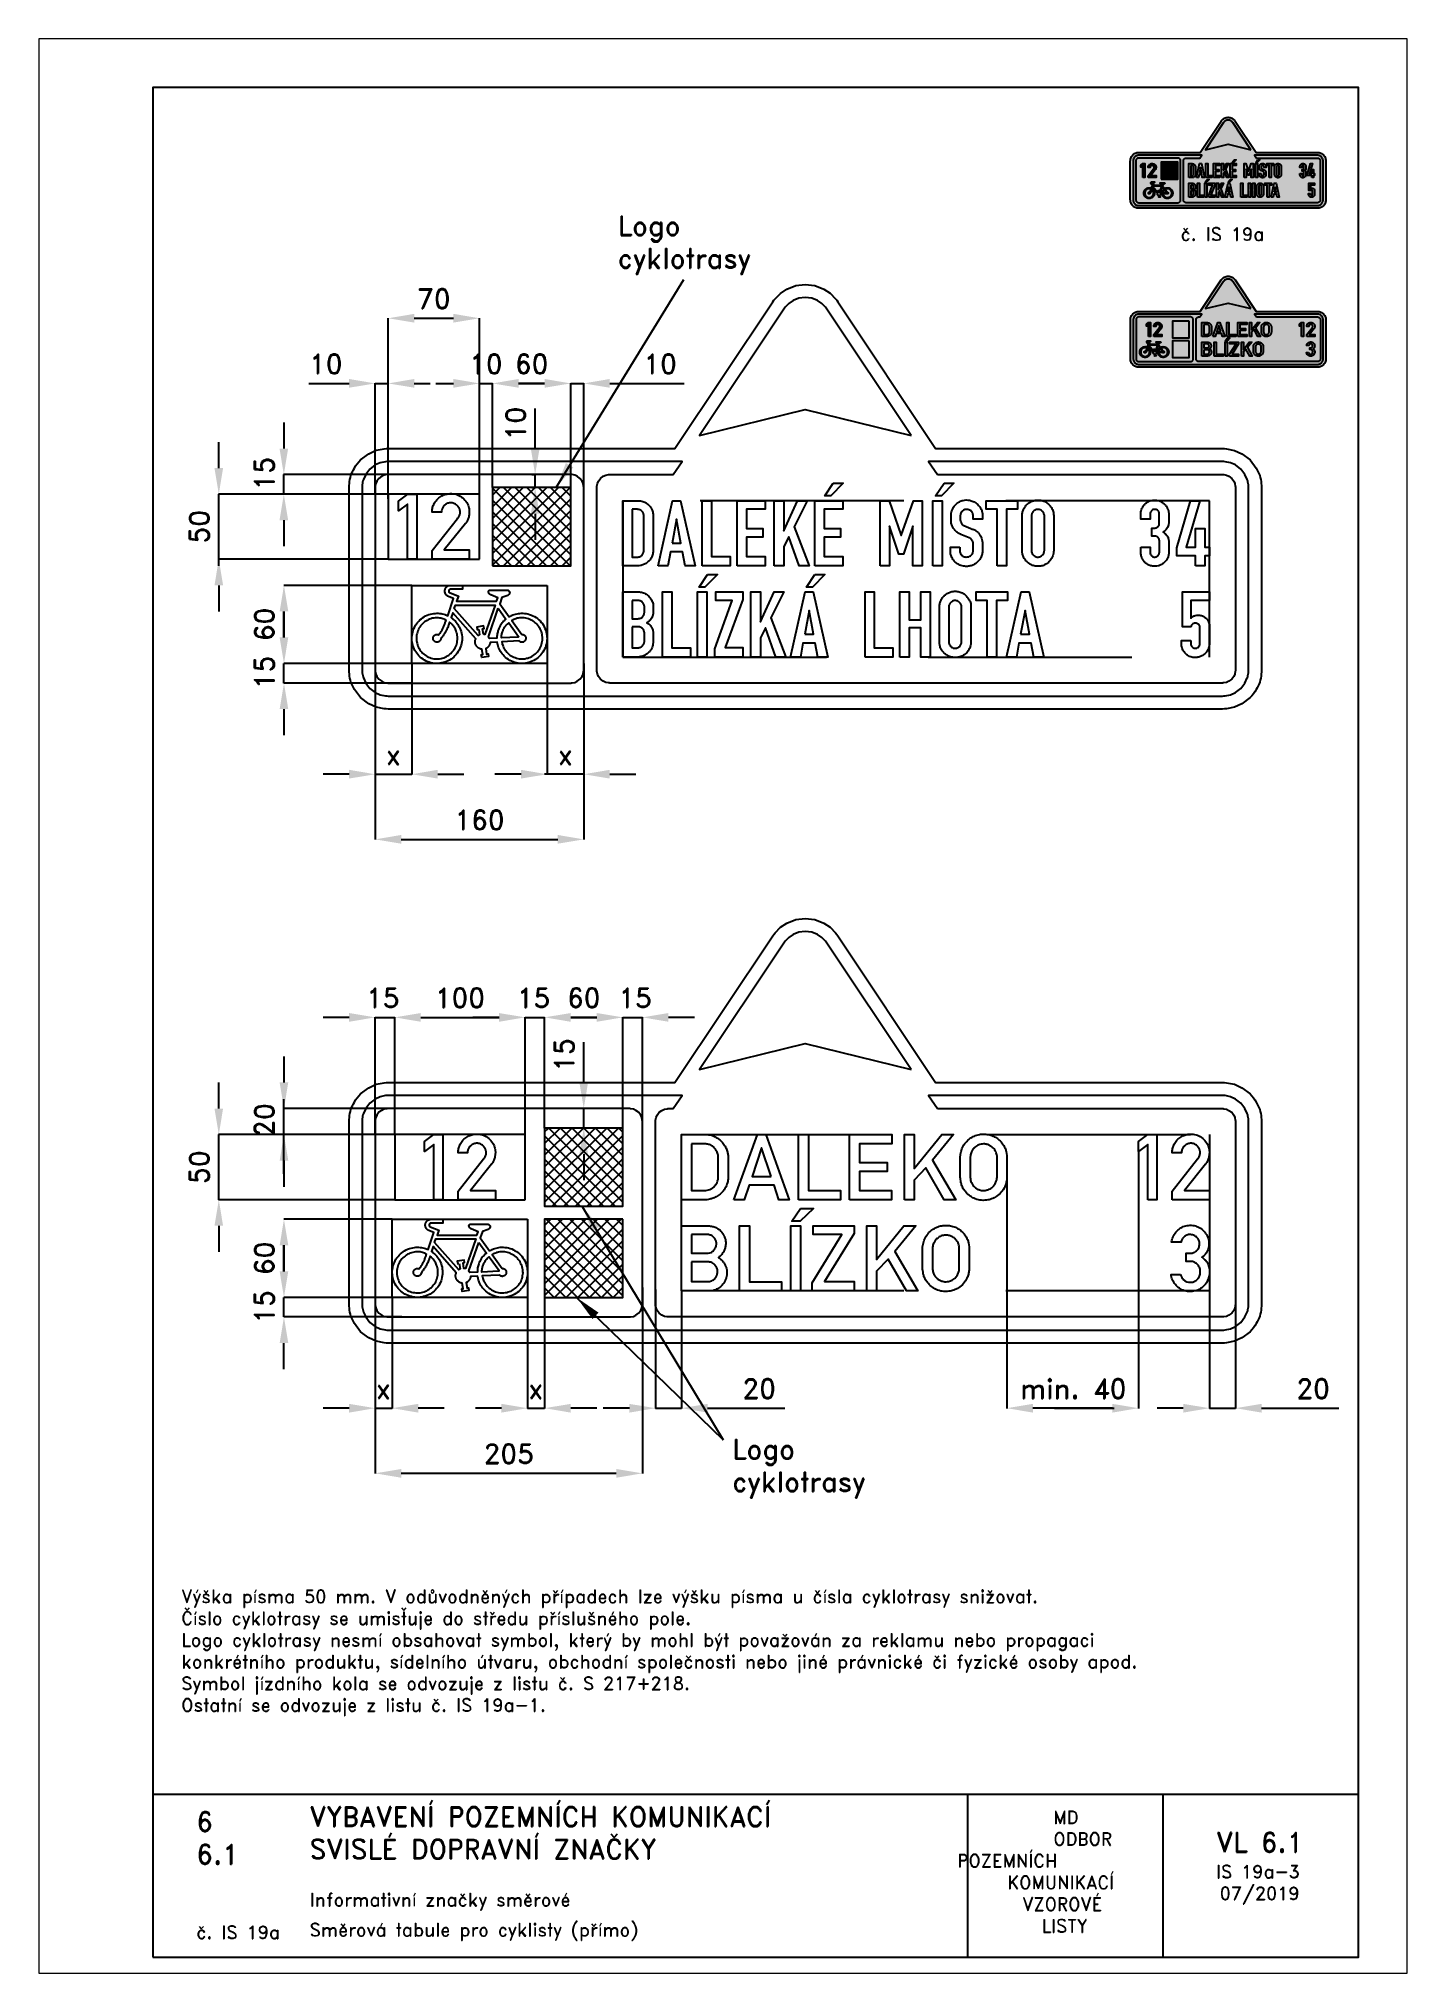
# Paper-space layout 'IS 19a-3' of a CAD drawing. Header units: millimetres. Extents: x 0 to 210, y 0 to 297.
# The model-space entities are those that its viewports show. They can reach past a viewport. Long polylines and large blocks are cut down to what shows.
import ezdxf

# ---------------------------------------------------------------- set-up
doc = ezdxf.new("R2010")
doc.units = ezdxf.units.MM
doc.header["$LTSCALE"] = 5
doc.linetypes.add('ČÁRKOVANÁX2', pattern=[1.5, 1, -0.5])
for name, color, linetype in [('Kóty', 2, 'Continuous'), ('Rozpiska', 7, 'Continuous'), ('Značka', 7, 'Continuous')]:
    doc.layers.add(name, color=color, linetype=linetype)
doc.layers.add('Rámeček', color=6, linetype='Continuous', plot=False)
doc.styles.get("Standard").update_dxf_attribs({"font": 'romand.shx', "height": 15})
doc.dimstyles.get("Standard").update_dxf_attribs({"dimtxt": 15, "dimasz": 20, "dimexe": 0.18, "dimexo": 0.0625, "dimgap": 7.5, "dimtad": 1, "dimdec": 0, "dimzin": 0, "dimdsep": 46, "dimtxsty": 'Standard', "dimcen": 0.09, "dimadec": 0, "dimazin": 0, "dimtfac": 1, "dimtdec": 0, "dimtofl": 0, "dimtmove": 0, "dimatfit": 3, "dimfxl": 1, "dimtolj": 1, "dimtzin": 0, "dimarcsym": 0})
pattern_1 = [(45, (0, 52.0447), (-4.490128, 4.490128), []), (135, (0, 52.0447), (-4.490128, -4.490128), [])]

psp = doc.layouts.new('IS 19a-3')

# ---------------------------------------------------------------- texts
at = {"layer": 'Rozpiska', "color": 7, "attachment_point": 1}
for s, width, gutter_width, heights, insert, char_height in [('\\pi5.21429;č. IS 19a', 25, 75, [0], (170, 268), 2), ('Výška písma 50 mm. V odůvodněných případech lze výšku písma u čísla cyklotrasy snižovat.\\PČíslo cyklotrasy se umisťuje do středu příslušného pole.{\\H2.11905x; }\\PLogo cyklotrasy nesmí obsahovat symbol, který by mohl být považován za reklamu nebo propagaci{\\H1.71032x; }\\Pkonkrétního produktu, sídelního útvaru, obchodní společnosti nebo jiné právnické či fyzické osoby apod.{\\H1.59656x; }\\PSymbol jízdního kola se odvozuje z listu č. S 217+218.{\\H1.63448x; }\\POstatní se odvozuje z listu č. IS 19a-1.{\\H1.62184x; }', 182.647, 100, [0], (21.87, 58.85), 2), ('6', 149.0422, 100, [0], (24.17, 24.77), 3), ('{\\C6;VYBAVENÍ POZEMNÍCH KOMUNIKACÍ\\P}SVISLÉ DOPRAVNÍ ZNAČKY{\\H1.34524x; }', 149.0422, 100, [0], (41.56, 25.56), 3), ('\\pi14.7414;{\\C6;MD\\P\\pi2.36044;}ODBOR POZEMNÍCH{\\H1.57143x; }\\P\\pi7.69378;KOMUNIKACÍ{\\H1.5x; }\\P\\pi9.97949;{\\C6;VZOROVÉ\\H1.47619x; \\H0.67742x;\\P\\pi12.93187;LISTY\\H1.26984x; }', 33.1018, 100, [0], (140.95, 24.95), 2), ('\\pi1.03113;{\\H1.5x;\\C6;VL 6.1\\P\\pi0.98347;\\H0.66667x;IS 19a-3\\H1.66666x; \\H0.6x;\\P\\pi1.5549;07/2019\\H1.80159x; }', 16.0623, 100, [0], (179.66, 21.61), 2), ('6.1', 149.0422, 100, [0], (24.17, 19.78), 3), ('{\\C6;Informativní značky směrové}', 149.0422, 100, [0], (41.56, 12.29), 2), ('{\\C6;č. IS 19a}', 18.3305, 100, [2.67], (24.18, 7.3), 2), ('Směrová tabule pro cyklisty (přímo)', 149.0422, 100, [0], (41.56, 7.68), 2)]:
    psp.add_mtext_dynamic_manual_height_columns(s, width=width, gutter_width=gutter_width, heights=heights, dxfattribs=dict(at, insert=insert, char_height=char_height))

msp = doc.modelspace()

# ---------------------------------------------------------------- texts
at = {"layer": 'Kóty', "char_height": 15, "attachment_point": 1}
for insert in [(2926.8, 859.8), (3014.6, -79.3)]:
    msp.add_mtext_dynamic_manual_height_columns('Logo\\Pcyklotrasy', width=144.387, gutter_width=100, heights=[0], dxfattribs=dict(at, insert=insert))
at = {"layer": 'Kóty', "char_height": 15, "attachment_point": 5}
for s, insert in [('\\A1;10', (2702.8, 746.3)), ('\\A1;10', (2825.6, 746.3)), ('\\A1;15', (2746.5, 259.7)), ('\\A1;15', (2862.2, 259.7)), ('\\A1;15', (2940.1, 259.7)), ('\\A1;x', (2747, -40.3)), ('\\A1;x', (2864, -40.3)), ('\\A1;min. 40', (3276.3, -40.3))]:
    msp.add_mtext(s, dxfattribs=dict(at, insert=insert))
at = {"layer": 'Kóty', "char_height": 15, "attachment_point": 5, "rotation": 90}
for s, insert in [('\\A1;10', (2848.4, 700.5)), ('\\A1;15', (2655.6, 662.1)), ('\\A1;15', (2655.7, 509.5)), ('\\A1;15', (2885.7, 215.9)), ('\\A1;20', (2655.7, 165.9)), ('\\A1;60', (2655.7, 59.7)), ('\\A1;15', (2655.7, 22.5))]:
    msp.add_mtext(s, dxfattribs=dict(at, insert=insert))

# ---------------------------------------------------------------- blocks, each defined once
blk = doc.blocks.new('*D15')
at = {"layer": 'Defpoints', "color": 0, "transparency": 16777216}
for p in [(2620.7, 154.7), (2755.7, 154.7), (2755.6, 104.7)]:
    blk.add_point(p, dxfattribs=at)
at = {"layer": 'Kóty', "color": 0, "lineweight": -2, "transparency": 16777216}
for p, q in [((2620.7, 174.7), (2620.7, 194.7)), ((2755.6, 154.7), (2620.5, 154.7)), ((2755.6, 104.7), (2620.5, 104.7)), ((2620.7, 84.7), (2620.7, 64.7))]:
    blk.add_line(p, q, dxfattribs=at)
at = {"layer": 'Kóty', "color": 0, "transparency": 16777216}
for points in [[(2617.4, 174.7), (2624, 174.7), (2620.7, 154.7)], [(2617.4, 84.7), (2624, 84.7), (2620.7, 104.7)]]:
    blk.add_solid(points, dxfattribs=at)
at = {"layer": 'Kóty', "color": 0, "transparency": 16777216, "insert": (2605.7, 129.7), "char_height": 15, "attachment_point": 5, "rotation": 90}
blk.add_mtext('\\A1;50', dxfattribs=at)
blk = doc.blocks.new('*D14')
at = {"layer": 'Defpoints', "color": 0, "transparency": 16777216}
for p in [(2855.7, 244.7), (2755.7, 154.7), (2855.7, 154.7)]:
    blk.add_point(p, dxfattribs=at)
at = {"layer": 'Kóty', "color": 0, "lineweight": -2, "transparency": 16777216}
for p, q in [((2755.7, 154.8), (2755.7, 244.9)), ((2775.7, 244.7), (2835.7, 244.7)), ((2855.7, 154.7), (2855.7, 244.9))]:
    blk.add_line(p, q, dxfattribs=at)
at = {"layer": 'Kóty', "color": 0, "transparency": 16777216}
for points in [[(2775.7, 248), (2775.7, 241.3), (2755.7, 244.7)], [(2835.7, 248), (2835.7, 241.3), (2855.7, 244.7)]]:
    blk.add_solid(points, dxfattribs=at)
at = {"layer": 'Kóty', "color": 0, "transparency": 16777216, "insert": (2805.7, 259.7), "char_height": 15, "attachment_point": 5}
blk.add_mtext('\\A1;100', dxfattribs=at)
blk = doc.blocks.new('*D16')
at = {"layer": 'Defpoints', "color": 0, "transparency": 16777216}
for p in [(2930.7, 244.7), (2870.7, 159.7), (2930.7, 159.7)]:
    blk.add_point(p, dxfattribs=at)
at = {"layer": 'Kóty', "color": 0, "lineweight": -2, "transparency": 16777216}
for p, q in [((2870.7, 159.8), (2870.7, 244.9)), ((2890.7, 244.7), (2910.7, 244.7)), ((2930.7, 159.7), (2930.7, 244.9))]:
    blk.add_line(p, q, dxfattribs=at)
at = {"layer": 'Kóty', "color": 0, "transparency": 16777216}
for points in [[(2890.7, 248), (2890.7, 241.3), (2870.7, 244.7)], [(2910.7, 248), (2910.7, 241.3), (2930.7, 244.7)]]:
    blk.add_solid(points, dxfattribs=at)
at = {"layer": 'Kóty', "color": 0, "transparency": 16777216, "insert": (2900.7, 259.7), "char_height": 15, "attachment_point": 5}
blk.add_mtext('\\A1;60', dxfattribs=at)
blk = doc.blocks.new('*D17')
at = {"layer": 'Defpoints', "color": 0, "transparency": 16777216}
for p in [(2740.7, 37.3), (2945.7, 37.3), (2945.7, -105.3)]:
    blk.add_point(p, dxfattribs=at)
at = {"layer": 'Kóty', "color": 0, "lineweight": -2, "transparency": 16777216}
for p, q in [((2740.7, 37.3), (2740.7, -105.5)), ((2945.7, 37.3), (2945.7, -105.5)), ((2760.7, -105.3), (2925.7, -105.3))]:
    blk.add_line(p, q, dxfattribs=at)
at = {"layer": 'Kóty', "color": 0, "transparency": 16777216}
for points in [[(2760.7, -102), (2760.7, -108.7), (2740.7, -105.3)], [(2925.7, -102), (2925.7, -108.7), (2945.7, -105.3)]]:
    blk.add_solid(points, dxfattribs=at)
at = {"layer": 'Kóty', "color": 0, "transparency": 16777216, "insert": (2843.2, -90.3), "char_height": 15, "attachment_point": 5}
blk.add_mtext('\\A1;205', dxfattribs=at)
blk = doc.blocks.new('*D18')
at = {"layer": 'Defpoints', "color": 0, "transparency": 16777216}
for p in [(2670.7, 576.3), (2768.8, 576.3), (2768.8, 516.3)]:
    blk.add_point(p, dxfattribs=at)
at = {"layer": 'Kóty', "color": 0, "lineweight": -2, "transparency": 16777216}
for p, q in [((2768.8, 576.3), (2670.5, 576.3)), ((2670.7, 536.3), (2670.7, 556.3)), ((2768.7, 516.3), (2670.5, 516.3))]:
    blk.add_line(p, q, dxfattribs=at)
at = {"layer": 'Kóty', "color": 0, "transparency": 16777216}
for points in [[(2667.4, 556.3), (2674, 556.3), (2670.7, 576.3)], [(2667.4, 536.3), (2674, 536.3), (2670.7, 516.3)]]:
    blk.add_solid(points, dxfattribs=at)
at = {"layer": 'Kóty', "color": 0, "transparency": 16777216, "insert": (2655.7, 546.3), "char_height": 15, "attachment_point": 5, "rotation": 90}
blk.add_mtext('\\A1;60', dxfattribs=at)
blk = doc.blocks.new('*D19')
at = {"layer": 'Defpoints', "color": 0, "transparency": 16777216}
for p in [(2740.7, 525.1), (2768.7, 516.3), (2768.7, 431.3)]:
    blk.add_point(p, dxfattribs=at)
at = {"layer": 'Kóty', "color": 0, "lineweight": -2, "transparency": 16777216}
for p, q in [((2740.7, 525), (2740.7, 431.2)), ((2768.7, 516.3), (2768.7, 431.2)), ((2720.7, 431.3), (2700.7, 431.3)), ((2788.7, 431.3), (2808.7, 431.3))]:
    blk.add_line(p, q, dxfattribs=at)
at = {"layer": 'Kóty', "color": 0, "transparency": 16777216}
for points in [[(2720.7, 434.7), (2720.7, 428), (2740.7, 431.3)], [(2788.7, 434.7), (2788.7, 428), (2768.7, 431.3)]]:
    blk.add_solid(points, dxfattribs=at)
at = {"layer": 'Kóty', "color": 0, "transparency": 16777216, "insert": (2754.7, 446.3), "char_height": 15, "attachment_point": 5}
blk.add_mtext('\\A1;x', dxfattribs=at)
blk = doc.blocks.new('*D20')
at = {"layer": 'Defpoints', "color": 0, "transparency": 16777216}
for p in [(2872.6, 516.3), (2900.7, 516.3), (2900.7, 431.3)]:
    blk.add_point(p, dxfattribs=at)
at = {"layer": 'Kóty', "color": 0, "lineweight": -2, "transparency": 16777216}
for p, q in [((2872.6, 516.3), (2872.6, 431.2)), ((2900.7, 516.3), (2900.7, 431.2)), ((2852.6, 431.3), (2832.6, 431.3)), ((2920.7, 431.3), (2940.7, 431.3))]:
    blk.add_line(p, q, dxfattribs=at)
at = {"layer": 'Kóty', "color": 0, "transparency": 16777216}
for points in [[(2852.6, 434.7), (2852.6, 428), (2872.6, 431.3)], [(2920.7, 434.7), (2920.7, 428), (2900.7, 431.3)]]:
    blk.add_solid(points, dxfattribs=at)
at = {"layer": 'Kóty', "color": 0, "transparency": 16777216, "insert": (2886.6, 446.3), "char_height": 15, "attachment_point": 5}
blk.add_mtext('\\A1;x', dxfattribs=at)
blk = doc.blocks.new('*D21')
at = {"layer": 'Defpoints', "color": 0, "transparency": 16777216}
for p in [(2900.7, 731.3), (2890.7, 651.3), (2900.7, 643.7)]:
    blk.add_point(p, dxfattribs=at)
at = {"layer": 'Kóty', "color": 0, "lineweight": -2, "transparency": 16777216}
for p, q in [((2870.7, 731.3), (2850.7, 731.3)), ((2890.7, 651.4), (2890.7, 731.5)), ((2900.7, 643.8), (2900.7, 731.5)), ((2920.7, 731.3), (2977.8, 731.3))]:
    blk.add_line(p, q, dxfattribs=at)
at = {"layer": 'Kóty', "color": 0, "transparency": 16777216}
for points in [[(2870.7, 734.7), (2870.7, 728), (2890.7, 731.3)], [(2920.7, 734.7), (2920.7, 728), (2900.7, 731.3)]]:
    blk.add_solid(points, dxfattribs=at)
at = {"layer": 'Kóty', "color": 0, "transparency": 16777216, "insert": (2959.3, 746.3), "char_height": 15, "attachment_point": 5}
blk.add_mtext('\\A1;10', dxfattribs=at)
blk = doc.blocks.new('*D22')
at = {"layer": 'Defpoints', "color": 0, "transparency": 16777216}
for p in [(2890.7, 731.3), (2830.7, 651.3), (2890.7, 651.4)]:
    blk.add_point(p, dxfattribs=at)
at = {"layer": 'Kóty', "color": 0, "lineweight": -2, "transparency": 16777216}
for p, q in [((2830.7, 651.4), (2830.7, 731.5)), ((2850.7, 731.3), (2870.7, 731.3)), ((2890.7, 651.5), (2890.7, 731.5))]:
    blk.add_line(p, q, dxfattribs=at)
at = {"layer": 'Kóty', "color": 0, "transparency": 16777216}
for points in [[(2850.7, 734.7), (2850.7, 728), (2830.7, 731.3)], [(2870.7, 734.7), (2870.7, 728), (2890.7, 731.3)]]:
    blk.add_solid(points, dxfattribs=at)
at = {"layer": 'Kóty', "color": 0, "transparency": 16777216, "insert": (2860.7, 746.3), "char_height": 15, "attachment_point": 5}
blk.add_mtext('\\A1;60', dxfattribs=at)
blk = doc.blocks.new('*D23')
at = {"layer": 'Defpoints', "color": 0, "transparency": 16777216}
for p in [(2750.7, 646.3), (2620.7, 596.3), (2750.7, 596.3)]:
    blk.add_point(p, dxfattribs=at)
at = {"layer": 'Kóty', "color": 0, "lineweight": -2, "transparency": 16777216}
for p, q in [((2620.7, 666.3), (2620.7, 686.3)), ((2750.6, 646.3), (2620.5, 646.3)), ((2750.6, 596.3), (2620.5, 596.3)), ((2620.7, 576.3), (2620.7, 556.3))]:
    blk.add_line(p, q, dxfattribs=at)
at = {"layer": 'Kóty', "color": 0, "transparency": 16777216}
for points in [[(2617.4, 666.3), (2624, 666.3), (2620.7, 646.3)], [(2617.4, 576.3), (2624, 576.3), (2620.7, 596.3)]]:
    blk.add_solid(points, dxfattribs=at)
at = {"layer": 'Kóty', "color": 0, "transparency": 16777216, "insert": (2605.7, 621.3), "char_height": 15, "attachment_point": 5, "rotation": 90}
blk.add_mtext('\\A1;50', dxfattribs=at)
blk = doc.blocks.new('*D24')
at = {"layer": 'Defpoints', "color": 0, "transparency": 16777216}
for p in [(2820.7, 781.3), (2750.7, 642.5), (2820.7, 642.5)]:
    blk.add_point(p, dxfattribs=at)
at = {"layer": 'Kóty', "color": 0, "lineweight": -2, "transparency": 16777216}
for p, q in [((2750.7, 642.6), (2750.7, 781.5)), ((2770.7, 781.3), (2800.7, 781.3)), ((2820.7, 642.6), (2820.7, 781.5))]:
    blk.add_line(p, q, dxfattribs=at)
at = {"layer": 'Kóty', "color": 0, "transparency": 16777216}
for points in [[(2770.7, 784.7), (2770.7, 778), (2750.7, 781.3)], [(2800.7, 784.7), (2800.7, 778), (2820.7, 781.3)]]:
    blk.add_solid(points, dxfattribs=at)
at = {"layer": 'Kóty', "color": 0, "transparency": 16777216, "insert": (2785.7, 796.3), "char_height": 15, "attachment_point": 5}
blk.add_mtext('\\A1;70', dxfattribs=at)
blk = doc.blocks.new('*D29')
at = {"layer": 'Defpoints', "color": 0, "transparency": 16777216}
for p in [(3380.7, 34.7), (3400.7, 34.7), (3400.7, -55.3)]:
    blk.add_point(p, dxfattribs=at)
at = {"layer": 'Kóty', "color": 0, "lineweight": -2, "transparency": 16777216}
for p, q in [((3380.7, 34.6), (3380.7, -55.5)), ((3400.7, 34.6), (3400.7, -55.5)), ((3360.7, -55.3), (3340.7, -55.3)), ((3420.7, -55.3), (3480, -55.3))]:
    blk.add_line(p, q, dxfattribs=at)
at = {"layer": 'Kóty', "color": 0, "transparency": 16777216}
for points in [[(3360.7, -52), (3360.7, -58.7), (3380.7, -55.3)], [(3420.7, -52), (3420.7, -58.7), (3400.7, -55.3)]]:
    blk.add_solid(points, dxfattribs=at)
at = {"layer": 'Kóty', "color": 0, "transparency": 16777216, "insert": (3460.3, -40.3), "char_height": 15, "attachment_point": 5}
blk.add_mtext('\\A1;20', dxfattribs=at)
blk = doc.blocks.new('*D30')
at = {"layer": 'Defpoints', "color": 0, "transparency": 16777216}
for p in [(2955.7, 35.8), (2975.7, 34.7), (2975.7, -55.3)]:
    blk.add_point(p, dxfattribs=at)
at = {"layer": 'Kóty', "color": 0, "lineweight": -2, "transparency": 16777216}
for p, q in [((2955.7, 35.8), (2955.7, -55.5)), ((2975.7, 34.6), (2975.7, -55.5)), ((2935.7, -55.3), (2915.7, -55.3)), ((2995.7, -55.3), (3055, -55.3))]:
    blk.add_line(p, q, dxfattribs=at)
at = {"layer": 'Kóty', "color": 0, "transparency": 16777216}
for points in [[(2935.7, -52), (2935.7, -58.7), (2955.7, -55.3)], [(2995.7, -52), (2995.7, -58.7), (2975.7, -55.3)]]:
    blk.add_solid(points, dxfattribs=at)
at = {"layer": 'Kóty', "color": 0, "transparency": 16777216, "insert": (3035.3, -40.3), "char_height": 15, "attachment_point": 5}
blk.add_mtext('\\A1;20', dxfattribs=at)
blk = doc.blocks.new('*D34')
at = {"layer": 'Defpoints', "color": 0, "transparency": 16777216}
for p in [(2740.7, 516.3), (2900.7, 516.3), (2900.7, 381.3)]:
    blk.add_point(p, dxfattribs=at)
at = {"layer": 'Kóty', "color": 0, "lineweight": -2, "transparency": 16777216}
for p, q in [((2740.7, 516.3), (2740.7, 381.2)), ((2900.7, 516.3), (2900.7, 381.2)), ((2760.7, 381.3), (2880.7, 381.3))]:
    blk.add_line(p, q, dxfattribs=at)
at = {"layer": 'Kóty', "color": 0, "transparency": 16777216}
for points in [[(2760.7, 384.7), (2760.7, 378), (2740.7, 381.3)], [(2880.7, 384.7), (2880.7, 378), (2900.7, 381.3)]]:
    blk.add_solid(points, dxfattribs=at)
at = {"layer": 'Kóty', "color": 0, "transparency": 16777216, "insert": (2820.7, 396.3), "char_height": 15, "attachment_point": 5}
blk.add_mtext('\\A1;160', dxfattribs=at)

# ---------------------------------------------------------------- dimensions: what is measured, and where the dimension line sits
at = {"layer": 'Kóty'}
for base, p1, p2, picture, middle in [((2820.7, 781.3), (2750.7, 642.5), (2820.7, 642.5), '*D24', (2785.7, 796.3)), ((2890.7, 731.3), (2830.7, 651.3), (2890.7, 651.4), '*D22', (2860.7, 746.3)), ((2900.7, 731.3), (2890.7, 651.3), (2900.7, 643.7), '*D21', (2959.3, 746.3)), ((2900.7, 381.3), (2740.7, 516.3), (2900.7, 516.3), '*D34', (2820.7, 396.3)), ((2855.7, 244.7), (2755.7, 154.7), (2855.7, 154.7), '*D14', (2805.7, 259.7)), ((2930.7, 244.7), (2870.7, 159.7), (2930.7, 159.7), '*D16', (2900.7, 259.7)), ((2945.7, -105.3), (2740.7, 37.3), (2945.7, 37.3), '*D17', (2843.2, -90.3)), ((2975.7, -55.3), (2955.7, 35.8), (2975.7, 34.7), '*D30', (3035.3, -40.3)), ((3400.7, -55.3), (3380.7, 34.7), (3400.7, 34.7), '*D29', (3460.3, -40.3))]:
    dim = msp.add_linear_dim(base=base, p1=p1, p2=p2, dimstyle='Standard', dxfattribs=at)
    dim.commit()
    dim.dimension.update_dxf_attribs({"geometry": picture, "text_midpoint": middle})
for base, p1, p2, picture, middle in [((2620.7, 596.3), (2750.7, 646.3), (2750.7, 596.3), '*D23', (2605.7, 621.3)), ((2670.7, 576.3), (2768.8, 516.3), (2768.8, 576.3), '*D18', (2655.7, 546.3)), ((2620.7, 154.7), (2755.6, 104.7), (2755.7, 154.7), '*D15', (2605.7, 129.7))]:
    dim = msp.add_linear_dim(base=base, p1=p1, p2=p2, angle=90, dimstyle='Standard', dxfattribs=at)
    dim.commit()
    dim.dimension.update_dxf_attribs({"geometry": picture, "text_midpoint": middle})
for base, p1, p2, picture, middle in [((2768.7, 431.3), (2740.7, 525.1), (2768.7, 516.3), '*D19', (2754.7, 446.3)), ((2900.7, 431.3), (2872.6, 516.3), (2900.7, 516.3), '*D20', (2886.6, 446.3))]:
    dim = msp.add_linear_dim(base=base, p1=p1, p2=p2, text='x', dimstyle='Standard', dxfattribs=at)
    dim.commit()
    dim.dimension.update_dxf_attribs({"geometry": picture, "text_midpoint": middle})

# ---------------------------------------------------------------- hatches: boundary and pattern name
at = {"layer": 'Značka'}
h = msp.add_hatch(dxfattribs=at)
h.set_pattern_fill('ANSI37', color=256, scale=2)
h.set_pattern_definition([(45, (0, 77.957), (-4.490128, 4.490128), []), (135, (0, 77.957), (-4.490128, -4.490128), [])])
h.paths.add_polyline_path([(2830.7, 591.3), (2890.7, 591.3), (2890.7, 651.3), (2830.7, 651.3)])
h = msp.add_hatch(dxfattribs=at)
h.set_pattern_fill('ANSI37', color=256, scale=2)
h.set_pattern_definition(pattern_1)
h.paths.add_polyline_path([(2930.7, 159.7), (2870.7, 159.7), (2870.7, 99.7), (2930.7, 99.7)])
h = msp.add_hatch(dxfattribs=at)
h.set_pattern_fill('ANSI37', color=256, scale=2)
h.set_pattern_definition(pattern_1)
h.paths.add_polyline_path([(2930.7, 89.7), (2870.7, 89.7), (2870.7, 29.7), (2930.7, 29.7)])

# ---------------------------------------------------------------- linework, layer by layer
at = {"layer": 'Kóty'}
for p, q in [((2689.9, 731.3), (2720.7, 731.3)), ((2740.7, 646.4), (2740.7, 731.5)), ((2750.7, 646.4), (2750.7, 731.5)), ((2770.7, 731.3), (2782.8, 731.3)), ((2787.3, 731.3), (2800.7, 731.3)), ((2820.7, 646.4), (2820.7, 731.5)), ((2830.7, 651.4), (2830.7, 731.5)), ((2850.7, 731.3), (2870.7, 731.3)), ((2670.6, 701.3), (2670.6, 681.3)), ((2863.4, 681.3), (2863.4, 712.1)), ((2752.5, 661.3), (2670.4, 661.3)), ((2755.6, 661.3), (2670.5, 661.3)), ((2860.8, 661.3), (2863.6, 661.3)), ((2750.6, 646.3), (2670.4, 646.3)), ((2860.8, 651.3), (2863.6, 651.3)), ((2670.6, 626.3), (2670.6, 606.3)), ((2863.4, 631.3), (2863.4, 611.3)), ((2750.6, 596.3), (2670.5, 596.3)), ((2768.8, 576.3), (2670.5, 576.3)), ((2768.7, 576.3), (2670.5, 576.3)), ((2670.7, 536.3), (2670.7, 556.3)), ((2670.7, 556.3), (2670.7, 536.3)), ((2670.7, 556.3), (2670.7, 536.3)), ((2768.8, 516.3), (2670.5, 516.3)), ((2768.8, 501.3), (2670.5, 501.3)), ((2670.6, 481.3), (2670.6, 461.3)), ((2900.7, 431.3), (2870.7, 431.3)), ((2720.7, 244.7), (2700.7, 244.7)), ((2740.7, 154.7), (2740.7, 244.9)), ((2755.7, 154.7), (2755.7, 244.9)), ((2775.7, 244.7), (2795.7, 244.7)), ((2835.7, 244.7), (2815.7, 244.7)), ((2855.7, 154.7), (2855.7, 244.9)), ((2870.7, 159.7), (2870.7, 244.9)), ((2910.7, 244.7), (2890.7, 244.7)), ((2930.7, 159.8), (2930.7, 244.9)), ((2945.7, 159.8), (2945.7, 244.9)), ((2985.7, 244.7), (2965.7, 244.7)), ((2900.7, 194.7), (2900.7, 225.6)), ((2670.7, 214.7), (2670.7, 194.7)), ((2670.7, 124.7), (2670.7, 181.8)), ((2755.6, 174.7), (2670.5, 174.7)), ((2900.8, 174.7), (2900.9, 174.7)), ((2755.6, 154.7), (2670.5, 154.7)), ((2900.8, 159.7), (2900.9, 159.7)), ((2670.7, 134.7), (2670.7, 114.7)), ((2900.7, 139.7), (2900.7, 119.7)), ((3326.3, 141.7), (3326.3, -55.5)), ((3225.3, 129.7), (3225.3, -55.5)), ((2755.6, 104.7), (2670.5, 104.7)), ((2753.8, 89.7), (2670.5, 89.7)), ((2670.7, 49.7), (2670.7, 69.7)), ((2670.7, 49.7), (2670.7, 69.7)), ((2670.7, 69.7), (2670.7, 49.7)), ((2740.7, 37.3), (2740.7, -55.5)), ((2753.8, 29.7), (2670.5, 29.7)), ((2753.7, 29.7), (2670.5, 29.7)), ((2753.7, 29.6), (2753.7, -55.5)), ((2857.6, 29.6), (2857.6, -55.5)), ((2870.7, 29.6), (2870.7, -55.5)), ((2761.2, 14.7), (2670.5, 14.7)), ((2670.3, -5.3), (2670.3, -25.3)), ((2720.7, -55.3), (2700.7, -55.3)), ((2793.7, -55.3), (2773.7, -55.3)), ((2837.6, -55.3), (2817.6, -55.3)), ((2910.7, -55.3), (2890.7, -55.3)), ((3306.3, -55.3), (3245.3, -55.3))]:
    msp.add_line(p, q, dxfattribs=at)
for points in [[(2879.6, 651.3), (2977.5, 811)], [(2740.7, 731.3), (2750.7, 731.3)], [(2820.7, 731.3), (2830.7, 731.3)], [(2890.7, 731.3), (2900.7, 731.3)], [(2670.6, 646.3), (2670.6, 661.3)], [(2863.4, 651.3), (2863.4, 661.3)], [(2620.7, 591.3), (2620.7, 646.3)], [(2670.7, 501.3), (2670.7, 516.3)], [(2740.7, 431.3), (2768.7, 431.3)], [(2740.7, 244.7), (2755.7, 244.7)], [(2855.7, 244.7), (2870.7, 244.7)], [(2930.7, 244.7), (2945.7, 244.7)], [(2900.7, 159.7), (2900.7, 174.7)], [(2620.7, 104.7), (2620.7, 154.7)], [(2755.7, 154.7), (2740.7, 154.7)], [(2899.6, 99.5), (3007.6, -79.5)], [(2670.7, 14.7), (2670.7, 29.7)], [(2895.4, 29.5), (3007.6, -79.5)], [(2740.7, -55.3), (2753.7, -55.3)], [(2857.6, -55.3), (2870.7, -55.3)], [(2955.7, -55.3), (2975.7, -55.3)], [(3261.8, -55.3), (3307.7, -55.3)], [(3380.7, -55.3), (3400.7, -55.3)]]:
    msp.add_lwpolyline(points, dxfattribs=at)
for points in [[(2720.7, 734.7), (2720.7, 728), (2740.7, 731.3)], [(2770.7, 734.7), (2770.7, 728), (2750.7, 731.3)], [(2800.7, 734.7), (2800.7, 728), (2820.7, 731.3)], [(2850.7, 734.7), (2850.7, 728), (2830.7, 731.3)], [(2667.3, 681.3), (2673.9, 681.3), (2670.6, 661.3)], [(2860.1, 681.3), (2866.8, 681.3), (2863.4, 661.3)], [(2892.7, 666.8), (2887, 670.2), (2879.6, 651.3)], [(2667.3, 626.3), (2673.9, 626.3), (2670.6, 646.3)], [(2860.1, 631.3), (2866.8, 631.3), (2863.4, 651.3)], [(2667.4, 556.3), (2674, 556.3), (2670.7, 576.3)], [(2667.4, 536.3), (2674, 536.3), (2670.7, 516.3)], [(2667.4, 481.3), (2674, 481.3), (2670.7, 501.3)], [(2720.7, 248), (2720.7, 241.3), (2740.7, 244.7)], [(2775.7, 248), (2775.7, 241.3), (2755.7, 244.7)], [(2835.7, 248), (2835.7, 241.3), (2855.7, 244.7)], [(2890.7, 248), (2890.7, 241.3), (2870.7, 244.7)], [(2910.7, 248), (2910.7, 241.3), (2930.7, 244.7)], [(2965.7, 248), (2965.7, 241.3), (2945.7, 244.7)], [(2667.4, 194.7), (2674, 194.7), (2670.7, 174.7)], [(2897.4, 194.7), (2904, 194.7), (2900.7, 174.7)], [(2667.4, 134.7), (2674, 134.7), (2670.7, 154.7)], [(2897.4, 139.7), (2904, 139.7), (2900.7, 159.7)], [(2667.4, 69.7), (2674, 69.7), (2670.7, 89.7)], [(2667.4, 69.7), (2674, 69.7), (2670.7, 89.7)], [(2907, 80.6), (2912.7, 84), (2899.6, 99.5)], [(2667.4, 49.7), (2674, 49.7), (2670.7, 29.7)], [(2667.4, 49.7), (2674, 49.7), (2670.7, 29.7)], [(2907.4, 13.2), (2912.1, 18), (2895.4, 29.5)], [(2667.4, -5.3), (2674, -5.3), (2670.7, 14.7)], [(2720.7, -52), (2720.7, -58.7), (2740.7, -55.3)], [(2773.7, -52), (2773.7, -58.7), (2753.7, -55.3)], [(2837.6, -52), (2837.6, -58.7), (2857.6, -55.3)], [(2890.7, -52), (2890.7, -58.7), (2870.7, -55.3)], [(3245.3, -52), (3245.3, -58.7), (3225.3, -55.3)], [(3306.3, -52), (3306.3, -58.7), (3326.3, -55.3)]]:
    msp.add_solid(points, dxfattribs=at)
at = {"layer": 'Značka', "color": 3}
for points in [[(3095.7, 793.9), (3170.7, 681.3), (3390.7, 681.3), (3392.3, 681.3), (3393.8, 681.2), (3400, 679.9), (3405.7, 677.3), (3411.9, 672.6), (3416.7, 666.3), (3419.3, 660.6, -0.061102), (3420.5, 654.5), (3420.6, 652.9), (3420.7, 651.3), (3420.7, 511.3), (3420.6, 509.8), (3420.5, 508.2, -0.055691), (3419.3, 502.1, -0.056136), (3416.7, 496.3, -0.069765), (3412, 490.1), (3405.7, 485.4), (3400, 482.7), (3393.8, 481.5), (3392.3, 481.4), (3390.7, 481.3), (2750.7, 481.3), (2749.1, 481.4), (2747.6, 481.5), (2741.4, 482.8), (2735.7, 485.4), (2729.5, 490.1), (2724.7, 496.3), (2722.1, 502.1, -0.061123), (2720.9, 508.2), (2720.8, 509.8), (2720.7, 511.3), (2720.7, 651.3), (2720.8, 652.9), (2720.9, 654.5, -0.055687), (2722.1, 660.6, -0.056188), (2724.7, 666.3, -0.069703), (2729.4, 672.6), (2735.7, 677.3), (2741.4, 680), (2747.6, 681.2), (2749.1, 681.3), (2750.7, 681.3), (2970.7, 681.3), (3045.7, 793.9), (3046.6, 795.1), (3047.5, 796.3), (3051.6, 800.4), (3056.5, 803.7), (3063.4, 806.4), (3070.7, 807.3), (3078, 806.4), (3084.9, 803.7), (3089.8, 800.5), (3093.9, 796.3), (3094.8, 795.1), (3095.7, 793.9)], [(3172, 661.3), (3390.7, 661.3), (3391.2, 661.3), (3391.7, 661.3), (3393.8, 660.9), (3395.7, 660), (3397.8, 658.4), (3399.4, 656.3), (3400.2, 654.4), (3400.6, 652.4), (3400.7, 651.9), (3400.7, 651.3), (3400.7, 511.3), (3400.7, 510.8), (3400.6, 510.3), (3400.2, 508.2), (3399.4, 506.3), (3397.8, 504.3), (3395.7, 502.7), (3393.8, 501.8), (3391.7, 501.4), (3391.2, 501.4), (3390.7, 501.3), (2920.7, 501.3), (2920.2, 501.4), (2919.7, 501.4), (2917.6, 501.8), (2915.7, 502.7), (2913.6, 504.3), (2912, 506.3), (2911.2, 508.2), (2910.8, 510.3), (2910.7, 510.8), (2910.7, 511.3), (2910.7, 651.3), (2910.7, 651.9), (2910.8, 652.4), (2911.2, 654.4), (2912, 656.3), (2913.6, 658.4), (2915.7, 660), (2917.6, 660.9), (2919.7, 661.3), (2920.2, 661.3), (2920.7, 661.3), (2969.4, 661.3), (2976.1, 671.3), (2750.7, 671.3), (2749.7, 671.3), (2748.6, 671.2), (2744.5, 670.4), (2740.7, 668.7), (2736.5, 665.5), (2733.4, 661.3), (2731.6, 657.5, 0.061094), (2730.8, 653.4), (2730.7, 652.4), (2730.7, 651.3), (2730.7, 511.3), (2730.7, 510.3), (2730.8, 509.2, 0.055709), (2731.7, 505.2), (2733.4, 501.3), (2736.5, 497.2), (2740.7, 494), (2744.5, 492.3), (2748.6, 491.4), (2749.7, 491.4), (2750.7, 491.3), (3390.7, 491.3), (3391.7, 491.4), (3392.8, 491.4), (3396.9, 492.3), (3400.7, 494), (3404.9, 497.2), (3408, 501.3), (3409.8, 505.2, 0.061097), (3410.6, 509.2), (3410.7, 510.3), (3410.7, 511.3), (3410.7, 651.3), (3410.7, 652.4), (3410.6, 653.4, 0.055751), (3409.8, 657.5), (3408, 661.3), (3404.9, 665.5), (3400.7, 668.7), (3396.9, 670.4), (3392.8, 671.2), (3391.7, 671.3), (3390.7, 671.3), (3165.3, 671.3), (3172, 661.3)], [(2784.4, 596.3), (2784.4, 603), (2803.9, 627.6), (2804.2, 628), (2804.5, 628.4, 0.08298), (2805.6, 630.6, 0.094407), (2805.8, 633, 0.092132), (2805.3, 635.3, 0.084031), (2804, 637.2, 0.098131), (2801.8, 638.9, 0.106036), (2799.1, 639.6, 0.106197), (2796.4, 639.3, 0.099968), (2794, 637.9, 0.083707), (2792.5, 636.1, 0.091649), (2791.7, 634.1, 0.026154), (2791.6, 633.3, 0.00869), (2791.5, 632.5), (2784.4, 632.5, -0.003374), (2784.4, 633.2, -0.010126), (2784.4, 633.8, -0.059427), (2785, 636.8, -0.05825), (2786.3, 639.7, -0.072146), (2788.7, 642.7, -0.072229), (2791.8, 645, -0.061474), (2794.8, 646.2, -0.059936), (2798.1, 646.7, -0.083078), (2802.7, 646.2, -0.087039), (2806.9, 644.1, -0.087765), (2810.3, 640.9, -0.0878), (2812.3, 636.7, -0.068483), (2812.9, 633.2, -0.062421), (2812.6, 629.6, -0.050692), (2811.8, 626.9, -0.061843), (2810.5, 624.5), (2810.2, 624.1), (2810, 623.7), (2793.7, 603.5), (2812.9, 603.5), (2812.9, 596.3), (2784.4, 596.3)], [(2930.7, 591.3), (2930.7, 641.3), (2942.8, 641.3), (2943.1, 641.3), (2943.4, 641.3, -0.040981), (2945.2, 641, -0.039162), (2946.9, 640.4, -0.051733), (2949, 639.2, -0.055591), (2950.8, 637.7, -0.053303), (2952.2, 635.9, -0.051286), (2953.2, 633.9, -0.03572), (2953.6, 632.4, -0.037787), (2953.9, 630.9), (2953.9, 630.8), (2953.9, 630.6), (2953.9, 602.4), (2953.9, 602.2, -0.003761), (2953.9, 601.9, -0.036601), (2953.7, 600.4, -0.038001), (2953.2, 598.9, -0.06265), (2952, 596.5, -0.058505), (2950.2, 594.5, -0.062894), (2947.9, 592.8, -0.069545), (2945.3, 591.8, -0.027401), (2944.2, 591.5), (2943, 591.4), (2942.6, 591.4), (2942.3, 591.3), (2930.7, 591.3)], [(3189.2, 605.7), (3189.2, 603), (3189.2, 602.9), (3189.2, 602.7, 0.067851), (3189.5, 601.3, 0.080257), (3190.2, 600, 0.070832), (3191, 599.1, 0.068491), (3192.1, 598.5, 0.072246), (3193.4, 598.1, 0.059799), (3194.8, 598.1, 0.062313), (3196.2, 598.3, 0.080579), (3197.5, 599, 0.082229), (3198.5, 600, 0.072898), (3199.1, 601.2, 0.024054), (3199.3, 601.7, 0.024221), (3199.4, 602.1, 0.007623), (3199.4, 602.3), (3199.4, 602.5), (3199.4, 608.4), (3199.4, 608.6, 0.012348), (3199.4, 608.8, 0.057483), (3199.3, 609.6, 0.041322), (3198.9, 610.4, 0.041838), (3198.5, 611.2, 0.055536), (3197.9, 611.9, 0.037089), (3197.4, 612.3, 0.031358), (3196.9, 612.6), (3196.7, 612.7), (3196.5, 612.8), (3190, 615.4), (3189.9, 615.5), (3189.7, 615.5, -0.037038), (3188.5, 616.1, -0.028664), (3187.4, 616.8, -0.04764), (3185.7, 618.4, -0.053368), (3184.2, 620.3, -0.061648), (3183.1, 622.7, -0.06252), (3182.5, 625.4), (3182.5, 625.6), (3182.5, 625.8), (3182.5, 630.1), (3182.5, 630.4, -0.008081), (3182.5, 630.8, -0.052137), (3182.8, 632.7, -0.041823), (3183.5, 634.5, -0.059291), (3184.9, 637, -0.064899), (3187, 639.1, -0.070471), (3189.6, 640.8, -0.069022), (3192.7, 641.7, -0.059183), (3195.3, 641.8, -0.059474), (3198, 641.3, -0.073676), (3201, 639.9, -0.072362), (3203.6, 637.7, -0.058705), (3205.2, 635.5, -0.059722), (3206.2, 633, -0.025342), (3206.5, 631.9, -0.025609), (3206.6, 630.8), (3206.6, 630.6), (3206.6, 630.3), (3206.6, 627.1), (3199.5, 627.1), (3199.5, 629.8), (3199.5, 629.9), (3199.5, 630, 0.02691), (3199.3, 630.9, 0.049635), (3199.1, 631.7, 0.084158), (3198.3, 632.9, 0.070645), (3197.3, 633.8, 0.066978), (3196.1, 634.3, 0.070692), (3194.8, 634.6, 0.096909), (3193, 634.4, 0.097783), (3191.4, 633.5, 0.080416), (3190.4, 632.4, 0.088303), (3189.8, 631.1, 0.027243), (3189.7, 630.6, 0.013976), (3189.6, 630.1), (3189.6, 630), (3189.6, 629.8), (3189.6, 626.6), (3189.6, 626.5), (3189.6, 626.3, 0.043543), (3189.8, 625.4, 0.048657), (3190.2, 624.5, 0.048467), (3190.6, 623.7, 0.049288), (3191.2, 623, 0.030202), (3191.6, 622.6, 0.034734), (3192.1, 622.3), (3192.2, 622.3), (3192.4, 622.2), (3197.8, 620), (3198, 619.9), (3198.2, 619.8, 0.007013), (3199.3, 619.3, -0.023458), (3200.5, 618.8, -0.046398), (3201.9, 617.9, -0.037065), (3203.2, 616.8, -0.042519), (3204.5, 615.2, -0.047675), (3205.5, 613.4, -0.047347), (3206.2, 611.4, -0.041094), (3206.6, 609.3), (3206.6, 609.1), (3206.6, 609), (3206.6, 602.6), (3206.6, 602.5), (3206.6, 602.4, -0.015262), (3206.4, 601, -0.02886), (3206.1, 599.6, -0.069938), (3204.9, 596.8, -0.066399), (3203.1, 594.5, -0.06007), (3201, 592.8, -0.058512), (3198.6, 591.6, -0.060324), (3195.8, 590.9, -0.058914), (3192.9, 590.9, -0.077482), (3189.2, 591.9, -0.082889), (3186.1, 593.9, -0.070876), (3184, 596.2, -0.072719), (3182.6, 599.1, -0.03491), (3182.2, 600.6, -0.0266), (3182, 602.2), (3182, 602.3), (3182, 602.5), (3182, 605.7), (3189.2, 605.7)], [(3237.1, 630.1), (3237.1, 630.3), (3237.1, 630.5, -0.051734), (3237.6, 633.2, -0.060084), (3238.7, 635.6, -0.071617), (3240.5, 638.1, -0.067952), (3243, 640, -0.054468), (3245.2, 641.1, -0.054189), (3247.7, 641.7, -0.065508), (3250.7, 641.7, -0.068222), (3253.7, 640.9, -0.076795), (3256.6, 639.2, -0.07048), (3259, 636.6, -0.068121), (3260.6, 633.8, -0.084703), (3261.2, 630.7), (3261.2, 630.5), (3261.3, 630.3), (3261.3, 602.5), (3261.2, 602.3), (3261.2, 602.1, -0.037772), (3260.8, 600, -0.046587), (3260.1, 597.9, -0.086549), (3257.9, 594.6, -0.087939), (3254.8, 592.3, -0.067435), (3252.1, 591.2, -0.062788), (3249.2, 590.9, -0.062166), (3246.2, 591.2, -0.066103), (3243.5, 592.3, -0.06031), (3241.3, 593.8, -0.055634), (3239.5, 595.7, -0.060016), (3238, 598.2, -0.070834), (3237.2, 600.9, -0.015177), (3237.1, 601.6, -0.007436), (3237.1, 602.2), (3237.1, 602.4), (3237.1, 602.6), (3237.1, 630.1)], [(3328.1, 605.7), (3335.2, 605.7), (3335.2, 601.7), (3335.2, 601.5), (3335.3, 601.3, 0.080667), (3335.6, 600, 0.101145), (3336.4, 598.9, 0.107957), (3337.6, 598.2, 0.103889), (3338.9, 598, 0.095664), (3340.2, 598.3, 0.096993), (3341.2, 599, 0.061127), (3341.7, 599.6, 0.054242), (3342.1, 600.3, 0.031712), (3342.2, 600.7, 0.028445), (3342.3, 601.2), (3342.3, 601.3), (3342.4, 601.4), (3342.4, 610.8), (3342.3, 610.9), (3342.3, 611, 0.083253), (3342.1, 611.9, 0.064298), (3341.7, 612.6, 0.051357), (3341.2, 613.2, 0.060593), (3340.6, 613.6, 0.057891), (3339.9, 613.9, 0.028568), (3339.1, 614), (3338.9, 614.1), (3338.6, 614.1), (3336.6, 614.1), (3336.6, 620.3), (3338.7, 620.3), (3338.9, 620.3, 0.015969), (3339.1, 620.3, 0.059825), (3339.7, 620.4, 0.045175), (3340.3, 620.6, 0.055538), (3341, 621.1, 0.068654), (3341.6, 621.7, 0.041533), (3341.8, 622.1, 0.024905), (3342.1, 622.6, 0.02553), (3342.2, 623, 0.048305), (3342.3, 623.4), (3342.3, 623.6), (3342.3, 623.7), (3342.3, 631), (3342.3, 631.2), (3342.3, 631.4, 0.067377), (3342.2, 632.2, 0.061949), (3341.8, 633, 0.067034), (3341.2, 633.7, 0.071156), (3340.4, 634.2, 0.081567), (3339.4, 634.6, 0.081701), (3338.3, 634.6, 0.101173), (3337, 634.2, 0.090883), (3336, 633.2, 0.072112), (3335.4, 632.4, 0.106475), (3335.2, 631.5), (3335.2, 631.4), (3335.2, 631.3), (3335.2, 627), (3328.1, 627), (3328.1, 631.4), (3328.1, 631.6), (3328.1, 631.8, -0.057589), (3328.4, 633.6, -0.046024), (3329, 635.3, -0.056879), (3330.3, 637.5, -0.060266), (3332, 639.3, -0.070656), (3334.4, 640.8, -0.07344), (3337.2, 641.6, -0.075936), (3340.2, 641.7, -0.074324), (3343, 640.8, -0.064154), (3345.3, 639.5, -0.06044), (3347.1, 637.7, -0.050654), (3348.3, 635.9, -0.056482), (3349.1, 634, -0.024316), (3349.3, 633.1, -0.021241), (3349.4, 632.2), (3349.5, 631.9), (3349.5, 631.6), (3349.5, 623.9), (3349.5, 623.7), (3349.4, 623.4, -0.04955), (3349.1, 622, -0.046667), (3348.6, 620.7, -0.06035), (3347.5, 619.1, -0.065409), (3346.1, 617.8, -0.014738), (3345.7, 617.5), (3345.2, 617.2), (3346, 616.7, -0.021538), (3346.7, 616.2, -0.054704), (3347.9, 614.9, -0.059775), (3348.8, 613.5, -0.044739), (3349.2, 612.3, -0.041914), (3349.4, 611.1), (3349.5, 610.8), (3349.5, 610.6), (3349.5, 601.2), (3349.5, 600.9), (3349.5, 600.6, -0.079425), (3349, 598.1, -0.0666), (3347.7, 595.7, -0.068493), (3345.8, 593.6, -0.069576), (3343.4, 592, -0.056299), (3341.3, 591.2, -0.056437), (3339, 590.9, -0.067279), (3336.3, 591.2, -0.068349), (3333.7, 592.1, -0.057406), (3331.8, 593.4, -0.055528), (3330.3, 595, -0.063144), (3329, 597.2, -0.072905), (3328.3, 599.7), (3328.2, 600.4), (3328.1, 601.1), (3328.1, 601.2), (3328.1, 601.3), (3328.1, 605.7)], [(2937.9, 634.7), (2937.9, 598), (2942, 598), (2942.1, 598), (2942.3, 598, 0.042077), (2943.4, 598.3, 0.068295), (2944.5, 598.8, 0.077809), (2945.4, 599.5, 0.059832), (2946.1, 600.5, 0.04772), (2946.5, 601.4, 0.06035), (2946.7, 602.4, 0.008507), (2946.7, 602.5, 0.002891), (2946.8, 602.7), (2946.8, 630), (2946.8, 630.3), (2946.7, 630.5, 0.076494), (2946.5, 631.5, 0.06174), (2946, 632.5, 0.075771), (2945, 633.6, 0.083189), (2943.7, 634.3), (2943, 634.5), (2942.4, 634.6), (2942.2, 634.6), (2942, 634.7), (2937.9, 634.7)], [(3244.2, 629.7), (3244.2, 603), (3244.2, 602.8), (3244.2, 602.6, 0.058201), (3244.5, 601.3, 0.07702), (3245.2, 600, 0.089889), (3246.3, 598.9, 0.08607), (3247.7, 598.2, 0.085503), (3249.3, 598, 0.083512), (3250.8, 598.3, 0.074185), (3252, 599, 0.073645), (3253, 599.9, 0.055059), (3253.6, 600.8, 0.05284), (3253.9, 601.8, 0.024251), (3254, 602.2, 0.028314), (3254.1, 602.7), (3254.1, 602.8), (3254.1, 603), (3254.1, 629.8), (3254.1, 630), (3254.1, 630.2, 0.056547), (3253.8, 631.3, 0.065572), (3253.3, 632.4, 0.089007), (3252.2, 633.5, 0.083817), (3250.9, 634.3, 0.086281), (3249.2, 634.6, 0.086494), (3247.6, 634.4, 0.077553), (3246.3, 633.7, 0.081728), (3245.3, 632.7, 0.055646), (3244.8, 631.9, 0.04717), (3244.4, 631, 0.022194), (3244.3, 630.5, 0.025862), (3244.2, 630), (3244.2, 629.9), (3244.2, 629.7)], [(2842.2, 572.6), (2842.3, 572.6), (2842.4, 572.5), (2842.4, 572.5), (2842.4, 572.5), (2842.5, 572.5), (2842.6, 572.5), (2842.6, 572.5), (2842.7, 572.4), (2842.8, 572.4), (2842.9, 572.3), (2843, 572.3), (2843.1, 572.2), (2843.2, 572.1), (2843.2, 572.1), (2843.3, 572), (2843.4, 571.9), (2843.5, 571.8), (2843.5, 571.7), (2843.6, 571.6), (2843.7, 571.5), (2843.7, 571.4), (2843.8, 571.3), (2843.8, 571.2), (2843.8, 571), (2843.8, 570.9), (2843.9, 570.8), (2843.9, 570.7, -0.014341), (2843.9, 570.6), (2843.8, 570.4), (2843.8, 570.2), (2843.8, 570.1), (2843.7, 569.9), (2843.7, 569.8), (2843.6, 569.6), (2843.5, 569.5), (2843.4, 569.4), (2843.3, 569.3), (2843.2, 569.2), (2843.1, 569.1), (2843, 569), (2842.9, 568.9), (2842.8, 568.8), (2842.7, 568.8), (2842.7, 568.7), (2842.6, 568.7), (2842.6, 568.7), (2842.5, 568.6), (2842.4, 568.6), (2837.9, 566.9), (2836.3, 562.1), (2843.5, 552.2), (2843.5, 552.2), (2843.5, 552.2), (2843.7, 552.3), (2843.9, 552.4), (2844.2, 552.6), (2844.4, 552.7), (2844.7, 552.8), (2844.9, 552.9), (2845.1, 553.1), (2845.4, 553.2), (2846.4, 553.6), (2847.4, 554), (2848.4, 554.3), (2849.5, 554.5), (2850.6, 554.7), (2851.7, 554.8), (2852.8, 554.9), (2853.9, 554.9), (2855.2, 554.8), (2856.6, 554.6), (2857.9, 554.4), (2859.2, 554), (2860.5, 553.5), (2861.7, 553), (2862.9, 552.3), (2864.1, 551.6), (2865.2, 550.8), (2866.3, 549.9), (2867.2, 549), (2868.1, 547.9), (2869, 546.9), (2869.7, 545.7), (2870.4, 544.5), (2870.9, 543.3), (2871.5, 542), (2871.9, 540.7), (2872.2, 539.4), (2872.4, 538), (2872.5, 536.7), (2872.6, 535.3), (2872.5, 534), (2872.3, 532.6), (2872, 531.3), (2871.7, 530), (2871.3, 528.7), (2870.7, 527.4), (2870.1, 526.2), (2869.4, 525), (2868.6, 523.9), (2867.7, 522.9), (2866.8, 521.9), (2865.8, 521), (2864.7, 520.1), (2863.6, 519.3), (2862.4, 518.7), (2861.2, 518.1), (2859.9, 517.6), (2858.6, 517.1), (2857.3, 516.8), (2856, 516.6), (2854.6, 516.4), (2853.2, 516.4), (2851.9, 516.4), (2850.5, 516.6), (2849.2, 516.8), (2847.9, 517.2), (2846.6, 517.6), (2845.3, 518.1), (2844.1, 518.7), (2842.9, 519.4), (2841.8, 520.2), (2840.7, 521), (2839.7, 522), (2838.8, 523), (2838.1, 523.8), (2837.4, 524.7), (2836.8, 525.6), (2836.3, 526.5), (2835.8, 527.5), (2835.4, 528.5), (2835, 529.5), (2834.7, 530.6), (2834.7, 530.9), (2834.6, 531.1), (2834.6, 531.3), (2834.5, 531.5), (2834.5, 531.6), (2834.5, 531.6), (2834.3, 532.7), (2828.9, 532.4), (2828.8, 532.1), (2828.8, 531.8), (2828.8, 531.8), (2828.8, 531.7), (2828.7, 531.5), (2828.6, 531.3), (2828.5, 531), (2828.4, 530.7), (2828.3, 530.4), (2828.1, 530.2), (2828, 529.9), (2827.8, 529.6), (2827.6, 529.4), (2827.4, 529.2), (2827.2, 528.9), (2827, 528.7), (2826.8, 528.5), (2826.6, 528.3), (2826.4, 528.2), (2826.1, 528.1), (2826.1, 528.1), (2826, 528), (2825.8, 527.9), (2825.5, 527.8), (2826.2, 523.5), (2827.3, 523.7), (2827.6, 521.7), (2822.4, 520.9), (2822.1, 522.9), (2823.2, 523.1), (2822.5, 527.3), (2822.3, 527.3), (2822, 527.4), (2822, 527.4), (2821.9, 527.4), (2821.7, 527.4), (2821.5, 527.5), (2821.2, 527.6), (2821, 527.7), (2820.7, 527.8), (2820.5, 527.9), (2820.2, 528), (2820, 528.2), (2819.7, 528.4), (2819.5, 528.6), (2819.2, 528.8), (2819, 529), (2818.7, 529.3), (2818.5, 529.6), (2818.3, 529.8), (2818.2, 530.1), (2818, 530.4), (2817.9, 530.7), (2817.7, 531), (2817.6, 531.4), (2817.5, 531.7), (2817.5, 532), (2817.4, 532.4), (2817.4, 532.7), (2817.4, 533), (2817.4, 533.2), (2817.4, 533.5), (2817.4, 533.8), (2817.5, 534.1), (2817.5, 534.3), (2817.6, 534.5), (2817.7, 534.7), (2817.7, 534.8), (2817.7, 534.8), (2817.8, 535.1), (2817.9, 535.3), (2800.2, 555.3), (2798.9, 551.5), (2799.8, 550.9), (2799.8, 550.8), (2799.9, 550.8), (2800, 550.7), (2800.2, 550.6), (2800.4, 550.4), (2800.6, 550.2), (2801.4, 549.5), (2802.2, 548.8), (2802.9, 548), (2803.5, 547.1), (2804.2, 546.2), (2804.7, 545.3), (2805.2, 544.4), (2805.7, 543.4), (2806.2, 542.2), (2806.6, 540.9), (2807, 539.6), (2807.2, 538.3), (2807.3, 536.9), (2807.4, 535.6, -0.019409), (2807.3, 534.3), (2807.1, 532.9), (2806.9, 531.6), (2806.6, 530.3), (2806.2, 529), (2805.7, 527.8), (2805.1, 526.6), (2804.4, 525.4), (2803.7, 524.3), (2802.8, 523.3), (2801.9, 522.3), (2801, 521.3), (2800, 520.4), (2798.9, 519.7), (2797.8, 518.9), (2796.6, 518.3), (2795.3, 517.8), (2794.1, 517.3), (2792.8, 517), (2791.5, 516.7), (2790.2, 516.5), (2788.8, 516.4), (2787.5, 516.4), (2786.1, 516.4), (2784.8, 516.6), (2783.5, 516.9), (2782.2, 517.3), (2781, 517.7), (2779.7, 518.2), (2778.5, 518.9), (2777.4, 519.6), (2776.3, 520.4), (2775.3, 521.2), (2774.3, 522.2), (2773.4, 523.1), (2772.6, 524.2), (2771.8, 525.3), (2771.1, 526.4), (2770.5, 527.6), (2770, 528.9), (2769.6, 530.2), (2769.3, 531.5), (2769, 532.8), (2768.9, 534.1), (2768.8, 535.5, -0.018641), (2768.8, 536.8), (2769, 538.1), (2769.2, 539.4), (2769.5, 540.7), (2769.9, 542), (2770.4, 543.3), (2771, 544.5), (2771.6, 545.7), (2772.4, 546.8), (2773.2, 547.8), (2774.1, 548.8), (2775, 549.8), (2776.1, 550.6), (2777.1, 551.4), (2778.3, 552.2), (2779.4, 552.8), (2780.6, 553.4), (2781.9, 553.9), (2783.2, 554.2), (2784.5, 554.5), (2785.8, 554.7), (2786.9, 554.8), (2788, 554.9), (2789, 554.9), (2790.1, 554.8), (2791.2, 554.7), (2792.2, 554.5), (2793.3, 554.2), (2794.3, 553.8), (2794.5, 553.7), (2794.8, 553.6), (2795, 553.6), (2795.2, 553.5), (2795.2, 553.5), (2795.3, 553.5), (2796.3, 553), (2800.7, 566.2), (2796.2, 568.1), (2796, 568.2), (2795.9, 568.3), (2795.8, 568.3), (2795.8, 568.4), (2795.6, 568.5), (2795.5, 568.6), (2795.4, 568.8), (2795.2, 568.9), (2795.1, 569.1), (2794.9, 569.3), (2794.8, 569.5), (2794.7, 569.6), (2794.6, 569.9), (2794.5, 570.1), (2794.3, 570.4), (2794.3, 570.7), (2794.2, 570.9), (2794.2, 571.2), (2794.1, 571.5), (2794.1, 571.8), (2794.1, 572), (2794.1, 572.3), (2794.2, 572.6), (2794.2, 572.9), (2794.3, 573.1), (2794.4, 573.4), (2794.5, 573.6), (2794.6, 573.9), (2794.7, 574.1), (2794.9, 574.4), (2795, 574.6), (2795.2, 574.8), (2795.4, 575), (2795.6, 575.2), (2795.8, 575.4), (2796, 575.5), (2796.2, 575.7), (2796.4, 575.8), (2796.6, 575.9), (2796.8, 576), (2797, 576.1), (2797.2, 576.2), (2797.4, 576.2), (2797.6, 576.3), (2797.7, 576.3), (2797.7, 576.3), (2797.8, 576.3), (2797.8, 576.3), (2797.8, 576.3), (2797.8, 576.3), (2798, 576.3), (2807.6, 576.3), (2807.6, 573.3), (2798.5, 573.3), (2798.4, 573.3), (2798.3, 573.3), (2798.3, 573.3), (2798.3, 573.3), (2798.2, 573.3), (2798.2, 573.3), (2798.1, 573.3), (2798, 573.2), (2798, 573.2), (2797.9, 573.2), (2797.9, 573.1), (2797.8, 573.1), (2797.7, 573.1), (2797.7, 573), (2797.6, 572.9), (2797.5, 572.9), (2797.5, 572.8), (2797.4, 572.7), (2797.4, 572.7), (2797.3, 572.6), (2797.3, 572.5), (2797.2, 572.4), (2797.2, 572.3), (2797.2, 572.3), (2797.2, 572.2), (2797.1, 572.1), (2797.1, 572), (2797.1, 571.9), (2797.1, 571.8), (2797.1, 571.7), (2797.2, 571.6), (2797.2, 571.5), (2797.2, 571.5), (2797.2, 571.4), (2797.3, 571.3), (2797.3, 571.2), (2797.3, 571.1), (2797.4, 571.1), (2797.4, 571), (2797.4, 571), (2797.5, 570.9), (2797.5, 570.9), (2797.6, 570.8), (2797.6, 570.8), (2797.6, 570.8), (2797.6, 570.8), (2797.7, 570.7), (2797.8, 570.7), (2804.5, 567.9), (2803.2, 564.2), (2833.8, 564.2), (2834.7, 566.8), (2829.4, 569), (2829.3, 569), (2829.2, 569.1), (2829.2, 569.1), (2829.1, 569.1), (2829, 569.2), (2828.9, 569.2), (2828.8, 569.3), (2828.7, 569.4), (2828.6, 569.5), (2828.5, 569.6), (2828.4, 569.6), (2828.3, 569.7), (2828.2, 569.9), (2828.1, 570), (2828, 570.1), (2827.9, 570.3), (2827.8, 570.4), (2827.8, 570.6), (2827.7, 570.8), (2827.7, 570.9), (2827.6, 571), (2827.6, 571.1), (2827.6, 571.2), (2827.6, 571.3), (2827.6, 571.4), (2827.6, 571.5), (2827.6, 571.6), (2827.6, 571.7), (2827.7, 571.7), (2827.7, 571.8), (2827.7, 571.9), (2827.8, 572), (2827.8, 572.1), (2827.9, 572.1), (2828, 572.2), (2828, 572.3), (2828.1, 572.3), (2828.1, 572.4), (2828.2, 572.4), (2828.3, 572.5), (2828.3, 572.5), (2828.4, 572.5), (2828.5, 572.5), (2828.5, 572.6), (2828.6, 572.6), (2828.6, 572.6), (2828.6, 572.6), (2828.6, 572.6), (2828.6, 572.6), (2828.7, 572.6), (2828.7, 572.6), (2828.7, 572.6), (2842.2, 572.6)], [(2930.7, 521.3), (2930.7, 571.3), (2942.9, 571.3), (2943.2, 571.3), (2943.4, 571.3, -0.025869), (2945, 571, -0.035135), (2946.6, 570.5, -0.07484), (2949.3, 569, -0.070437), (2951.6, 566.7, -0.078703), (2953.4, 563.7, -0.101494), (2954, 560.4), (2954, 560.3), (2954, 560.2), (2954, 555.2), (2954, 555.1), (2954, 555, -0.015132), (2953.8, 553.9, -0.029452), (2953.5, 552.9, -0.05565), (2952.9, 551.3, -0.05131), (2951.9, 549.9, -0.037032), (2951, 549, -0.038455), (2950, 548.2), (2949.5, 547.9), (2949, 547.6), (2949.5, 547.3), (2950, 547, -0.042024), (2951.3, 546, -0.047554), (2952.3, 544.8, -0.052234), (2953.2, 543.3, -0.055155), (2953.7, 541.8, -0.021395), (2953.8, 541.1, -0.013657), (2953.9, 540.4), (2953.9, 540.2), (2953.9, 540), (2953.9, 532.5), (2953.9, 532.3), (2953.9, 532.1, -0.035022), (2953.7, 530.4, -0.042045), (2953.1, 528.7, -0.058974), (2952, 526.5, -0.054161), (2950.4, 524.7, -0.057025), (2948.4, 523.1, -0.05927), (2946, 522, -0.034852), (2944.6, 521.6, -0.036587), (2943.2, 521.4), (2942.9, 521.3), (2942.6, 521.3), (2930.7, 521.3)], [(2937.9, 564.6), (2937.9, 550.7), (2942.5, 550.7), (2942.7, 550.8), (2942.8, 550.8, 0.046307), (2943.9, 551, 0.070731), (2944.9, 551.4, 0.065229), (2945.7, 552, 0.046831), (2946.3, 552.8, 0.03171), (2946.7, 553.4, 0.037267), (2947, 554.1, 0.030313), (2947.1, 554.6, 0.029561), (2947.2, 555.2), (2947.2, 555.3), (2947.3, 555.4), (2947.3, 559.9), (2947.2, 560), (2947.2, 560.2, 0.041936), (2947, 561.2, 0.058746), (2946.6, 562.2, 0.072914), (2945.9, 563.2, 0.065159), (2944.9, 563.9, 0.055483), (2944, 564.4, 0.068306), (2943.1, 564.6), (2942.8, 564.6), (2942.6, 564.6), (2937.9, 564.6)], [(3173.6, 560.1), (3173.6, 560.3), (3173.6, 560.5, -0.051728), (3174.1, 563.2, -0.060085), (3175.2, 565.6, -0.071632), (3177, 568.1, -0.06796), (3179.5, 570, -0.054464), (3181.8, 571.1, -0.054171), (3184.2, 571.7, -0.065518), (3187.2, 571.7, -0.068217), (3190.2, 570.9, -0.076784), (3193.2, 569.2, -0.070462), (3195.5, 566.6, -0.068128), (3197.1, 563.8, -0.084707), (3197.8, 560.7), (3197.8, 560.5), (3197.8, 560.3), (3197.8, 532.5), (3197.8, 532.3), (3197.7, 532.1, -0.037758), (3197.4, 530, -0.046574), (3196.6, 527.9, -0.086542), (3194.5, 524.6, -0.087943), (3191.3, 522.3, -0.067424), (3188.6, 521.2, -0.062788), (3185.7, 520.9, -0.062166), (3182.8, 521.2, -0.066103), (3180, 522.3, -0.060304), (3177.8, 523.8, -0.055634), (3176, 525.7, -0.060043), (3174.5, 528.2, -0.070814), (3173.8, 530.9, -0.015089), (3173.7, 531.6, -0.007391), (3173.6, 532.2), (3173.6, 532.4), (3173.6, 532.6), (3173.6, 560.1)], [(3180.7, 559.7), (3180.7, 533), (3180.8, 532.8), (3180.8, 532.6, 0.058222), (3181.1, 531.3, 0.077002), (3181.7, 530, 0.089876), (3182.8, 528.9, 0.086067), (3184.2, 528.2, 0.085508), (3185.8, 528, 0.083512), (3187.3, 528.3, 0.074208), (3188.6, 529, 0.073659), (3189.6, 529.9, 0.05501), (3190.1, 530.8, 0.05284), (3190.5, 531.8, 0.024317), (3190.6, 532.2, 0.028246), (3190.6, 532.7), (3190.6, 532.8), (3190.6, 533), (3190.6, 559.8), (3190.6, 560), (3190.6, 560.2, 0.056558), (3190.3, 561.3, 0.065572), (3189.8, 562.4, 0.089036), (3188.8, 563.5, 0.083836), (3187.4, 564.3, 0.08627), (3185.8, 564.6, 0.086475), (3184.2, 564.4, 0.077599), (3182.9, 563.7, 0.081777), (3181.8, 562.7, 0.055712), (3181.3, 561.9, 0.047231), (3180.9, 561, 0.02211), (3180.8, 560.5, 0.025892), (3180.8, 560), (3180.7, 559.9), (3180.7, 559.7)], [(3366.4, 533.9), (3366.4, 531.4), (3366.4, 531.2), (3366.4, 531.1, 0.060978), (3366.7, 530.1, 0.077589), (3367.3, 529.3, 0.110126), (3368.3, 528.4, 0.106062), (3369.7, 528, 0.104786), (3371.1, 528.2, 0.113293), (3372.3, 528.9, 0.063117), (3372.8, 529.5, 0.037999), (3373.2, 530.2), (3373.4, 530.7, 0.062795), (3373.5, 531.2), (3373.5, 531.3), (3373.5, 531.4), (3373.5, 543.7), (3373.5, 543.9), (3373.5, 544, 0.078237), (3373.3, 545, 0.077125), (3372.8, 545.9, 0.080287), (3372, 546.6, 0.074433), (3371, 547, 0.084317), (3369.9, 547.2, 0.089035), (3368.7, 547, 0.105003), (3367.4, 546.2, 0.127241), (3366.6, 545.1), (3366.6, 544.8), (3366.5, 544.5), (3360.1, 544.5), (3360.1, 571.3), (3380.7, 571.3), (3380.7, 564.6), (3366.4, 564.6), (3366.4, 551.2), (3367.1, 551.8, -0.02187), (3367.9, 552.3, -0.068899), (3369.9, 553.2, -0.071278), (3372.1, 553.5, -0.081425), (3374.7, 553.1, -0.080111), (3377, 552, -0.065104), (3378.6, 550.6, -0.059278), (3379.8, 548.9, -0.049011), (3380.4, 547.5, -0.065885), (3380.7, 545.9), (3380.7, 545.7), (3380.7, 545.5), (3380.7, 531.2), (3380.7, 531), (3380.7, 530.8, -0.038883), (3380.3, 528.9, -0.047724), (3379.7, 527.1, -0.079181), (3377.9, 524.5, -0.076902), (3375.5, 522.5, -0.064715), (3373.2, 521.4, -0.063781), (3370.6, 520.9, -0.082402), (3367.2, 521.2, -0.086141), (3364, 522.6, -0.076479), (3361.8, 524.6, -0.071412), (3360.1, 527.2, -0.049842), (3359.5, 529, -0.060161), (3359.2, 530.9), (3359.2, 531.1), (3359.2, 531.3), (3359.2, 533.9), (3366.4, 533.9)], [(2791.1, 535.3), (2791, 535.1), (2791, 535), (2791, 534.9), (2791, 534.9), (2791, 534.8), (2790.9, 534.6), (2790.9, 534.5), (2790.8, 534.3), (2790.7, 534.2), (2790.6, 534), (2790.5, 533.9), (2790.4, 533.8), (2790.3, 533.6), (2790.1, 533.4), (2790, 533.3), (2789.8, 533.2), (2789.6, 533.1), (2789.4, 533), (2789.2, 532.9), (2789, 532.8), (2788.8, 532.7), (2788.6, 532.7), (2788.4, 532.6), (2788.2, 532.6), (2788, 532.6), (2787.8, 532.6), (2787.6, 532.7), (2787.4, 532.7), (2787.2, 532.8), (2787, 532.9), (2786.8, 532.9), (2786.6, 533), (2786.4, 533.1), (2786.2, 533.3), (2786.1, 533.4), (2785.9, 533.6), (2785.8, 533.7), (2785.6, 533.9), (2785.5, 534.1), (2785.4, 534.3), (2785.3, 534.4), (2785.2, 534.6), (2785.2, 534.9), (2785.1, 535.1), (2785.1, 535.3), (2785.1, 535.5), (2785.1, 535.7), (2785.1, 535.9), (2785.1, 536.1), (2785.2, 536.3), (2785.2, 536.5), (2785.3, 536.7), (2785.4, 536.9), (2785.5, 537.1), (2785.6, 537.3), (2785.7, 537.5), (2785.8, 537.6), (2786, 537.8), (2786.2, 537.9), (2786.3, 538.1), (2786.5, 538.2), (2786.7, 538.3), (2786.9, 538.4), (2787.1, 538.5), (2787.3, 538.5), (2787.5, 538.6), (2787.7, 538.6), (2787.9, 538.6), (2788.1, 538.6), (2788.2, 538.6), (2788.4, 538.6), (2788.6, 538.6), (2788.8, 538.6), (2788.9, 538.5), (2789, 538.5), (2789.2, 538.4), (2789.2, 538.4), (2789.2, 538.4), (2789.4, 538.3), (2789.5, 538.3), (2789.9, 538.8), (2790.3, 539.3), (2790.4, 539.4), (2790.4, 539.5), (2790.7, 539.9), (2791, 540.4), (2791.3, 540.9), (2791.7, 541.5), (2792, 542), (2792.3, 542.6), (2792.6, 543.1), (2792.9, 543.7), (2793.1, 544.3), (2793.4, 544.9), (2793.7, 545.5), (2793.9, 546.1), (2794.1, 546.7), (2794.4, 547.3), (2794.5, 547.7), (2794.7, 548.2), (2794.7, 548.3), (2794.8, 548.5), (2794.9, 549.1), (2795.1, 549.7), (2794.3, 550.1), (2794.3, 550.1), (2794.2, 550.1), (2794.1, 550.2), (2793.9, 550.2), (2793.7, 550.3), (2793.5, 550.4), (2792.7, 550.7), (2791.9, 550.9), (2791, 551.1), (2790.2, 551.2), (2789.3, 551.3), (2788.4, 551.4), (2787.5, 551.4), (2786.7, 551.3), (2785.6, 551.2), (2784.5, 551), (2783.5, 550.7), (2782.4, 550.3), (2781.4, 549.9), (2780.5, 549.4), (2779.5, 548.8), (2778.6, 548.2), (2777.8, 547.5), (2777, 546.8), (2776.2, 546), (2775.5, 545.2), (2774.9, 544.3), (2774.3, 543.4), (2773.9, 542.4), (2773.4, 541.4), (2773.1, 540.4), (2772.8, 539.3), (2772.5, 538.2), (2772.4, 537.2), (2772.3, 536.1, 0.020384), (2772.3, 535), (2772.4, 533.9), (2772.6, 532.8), (2772.8, 531.8), (2773.1, 530.7), (2773.5, 529.7), (2773.9, 528.7), (2774.4, 527.7), (2775, 526.8), (2775.7, 525.9), (2776.4, 525.1), (2777.1, 524.3), (2777.9, 523.6), (2778.8, 522.9), (2779.7, 522.3), (2780.6, 521.7), (2781.6, 521.3), (2782.6, 520.9), (2783.6, 520.5), (2784.7, 520.2), (2785.8, 520), (2786.8, 519.9), (2787.9, 519.8), (2789, 519.9), (2790.1, 520), (2791.2, 520.2), (2792.2, 520.4), (2793.3, 520.7), (2794.3, 521.1), (2795.3, 521.6), (2796.2, 522.1), (2797.2, 522.7), (2798, 523.4), (2798.8, 524.1), (2799.6, 524.9), (2800.3, 525.7), (2801, 526.6), (2801.6, 527.5), (2802.1, 528.4), (2802.6, 529.4), (2803, 530.4), (2803.3, 531.5), (2803.5, 532.5), (2803.7, 533.6), (2803.8, 534.7), (2803.8, 535.8), (2803.8, 536.9), (2803.7, 537.9), (2803.5, 539), (2803.2, 540.1), (2802.8, 541.1), (2802.5, 541.9), (2802.2, 542.7), (2801.8, 543.5), (2801.3, 544.2), (2800.8, 545), (2800.3, 545.6), (2799.7, 546.3), (2799.1, 546.9), (2798.9, 547), (2798.8, 547.2), (2798.6, 547.3), (2798.5, 547.4), (2798.5, 547.4), (2798.4, 547.5), (2797.8, 548), (2797.5, 547.3), (2797.3, 546.7), (2797.3, 546.5), (2797.2, 546.4), (2797, 545.8), (2796.8, 545.3), (2796.6, 544.6), (2796.3, 544), (2796, 543.3), (2795.7, 542.6), (2795.3, 542), (2795, 541.4), (2794.7, 540.7), (2794.3, 540.1), (2794, 539.5), (2793.6, 538.8), (2793.2, 538.2), (2792.8, 537.6), (2792.5, 537.2), (2792.1, 536.7), (2792, 536.6), (2791.9, 536.5), (2791.5, 535.9), (2791.1, 535.3)], [(2853.2, 538.6), (2853.4, 538.6), (2853.6, 538.6), (2853.6, 538.6), (2853.6, 538.6), (2853.8, 538.6), (2853.9, 538.6), (2854.1, 538.5), (2854.2, 538.5), (2854.4, 538.4), (2854.6, 538.3), (2854.7, 538.3), (2854.9, 538.2), (2855, 538.1), (2855.2, 537.9), (2855.4, 537.8), (2855.5, 537.6), (2855.7, 537.5), (2855.8, 537.3), (2855.9, 537.1), (2856, 536.9), (2856.1, 536.7), (2856.2, 536.5), (2856.2, 536.3), (2856.3, 536.1), (2856.3, 535.9), (2856.3, 535.7, -0.019632), (2856.3, 535.5), (2856.3, 535.3), (2856.2, 535.1), (2856.2, 534.9), (2856.1, 534.7), (2856.1, 534.5), (2856, 534.3), (2855.9, 534.1), (2855.8, 533.9), (2855.6, 533.7), (2855.5, 533.6), (2855.3, 533.4), (2855.2, 533.3), (2855, 533.1), (2854.8, 533), (2854.6, 532.9), (2854.4, 532.8), (2854.2, 532.8), (2854, 532.7), (2853.8, 532.7), (2853.6, 532.6), (2853.4, 532.6), (2853.2, 532.6), (2853, 532.6), (2852.8, 532.7), (2852.6, 532.7), (2852.4, 532.8), (2852.2, 532.8), (2852.1, 532.9), (2851.9, 532.9), (2851.8, 533), (2851.6, 533.1), (2851.5, 533.2), (2851.4, 533.3), (2851.4, 533.3), (2851.4, 533.3), (2851.2, 533.4), (2851.1, 533.6), (2837.8, 532.9), (2838, 532), (2838.2, 531.2), (2838.2, 531), (2838.3, 530.8), (2838.5, 530.2), (2838.8, 529.5), (2839.1, 528.7), (2839.5, 527.9), (2840, 527.2), (2840.5, 526.4), (2841.1, 525.7), (2841.6, 525.1), (2842.4, 524.3), (2843.2, 523.5), (2844.1, 522.8), (2845, 522.2), (2846, 521.7), (2847, 521.2), (2848, 520.8), (2849.1, 520.5), (2850.1, 520.2), (2851.2, 520), (2852.3, 519.9), (2853.4, 519.9), (2854.5, 519.9), (2855.6, 520), (2856.7, 520.3), (2857.8, 520.5), (2858.8, 520.9), (2859.9, 521.3), (2860.9, 521.8), (2861.8, 522.4), (2862.7, 523), (2863.6, 523.7), (2864.4, 524.4), (2865.1, 525.3), (2865.8, 526.1), (2866.5, 527), (2867.1, 527.9), (2867.6, 528.9), (2868, 529.9), (2868.4, 531), (2868.6, 532.1), (2868.8, 533.2), (2869, 534.2), (2869.1, 535.4, 0.020648), (2869, 536.5), (2868.9, 537.6), (2868.8, 538.7), (2868.5, 539.7), (2868.2, 540.8), (2867.8, 541.8), (2867.3, 542.8), (2866.8, 543.8), (2866.2, 544.7), (2865.5, 545.6), (2864.8, 546.4), (2864, 547.2), (2863.2, 547.9), (2862.3, 548.6), (2861.3, 549.2), (2860.4, 549.7), (2859.4, 550.2), (2858.3, 550.6), (2857.3, 550.9), (2856.2, 551.1), (2855.1, 551.3), (2854, 551.4), (2853.1, 551.4), (2852.2, 551.4), (2851.3, 551.3), (2850.4, 551.2), (2849.6, 551), (2848.7, 550.7), (2847.9, 550.4), (2847.1, 550.1), (2846.9, 550), (2846.7, 549.9), (2846.5, 549.8), (2846.4, 549.8), (2846.3, 549.7), (2846.3, 549.7), (2845.5, 549.3), (2853.2, 538.6)], [(2937.9, 544.5), (2937.9, 528.4), (2942.4, 528.4), (2942.5, 528.4), (2942.7, 528.4, 0.052652), (2943.7, 528.6, 0.059068), (2944.6, 529, 0.060384), (2945.4, 529.5, 0.051032), (2946.1, 530.3, 0.041053), (2946.6, 531, 0.041951), (2947, 531.8, 0.027638), (2947.1, 532.3, 0.03372), (2947.2, 532.8, 0.008774), (2947.2, 532.9, 0.002968), (2947.3, 533.1), (2947.3, 539.6), (2947.2, 539.8), (2947.2, 540.1, 0.049337), (2947.1, 541, 0.045808), (2946.7, 541.8, 0.05947), (2946.1, 542.8, 0.07039), (2945.3, 543.5, 0.041487), (2944.7, 543.9), (2944, 544.2), (2943.6, 544.4), (2943.1, 544.4), (2942.9, 544.5), (2942.6, 544.5), (2937.9, 544.5)], [(3095.7, 307.2), (3170.7, 194.7), (3390.7, 194.7), (3392.3, 194.6), (3393.8, 194.5), (3400, 193.3), (3405.7, 190.7), (3411.9, 185.9, -0.068325), (3416.7, 179.7), (3419.3, 173.9, -0.061163), (3420.5, 167.8), (3420.6, 166.2), (3420.7, 164.7), (3420.7, 24.7), (3420.6, 23.1), (3420.5, 21.5, -0.055731), (3419.3, 15.4, -0.056192), (3416.7, 9.7, -0.069615), (3412, 3.4), (3405.7, -1.3), (3400, -3.9), (3393.8, -5.2), (3392.3, -5.3), (3390.7, -5.3), (2750.7, -5.3), (2749.1, -5.3), (2747.6, -5.2), (2741.4, -3.9), (2735.7, -1.3), (2729.5, 3.4), (2724.7, 9.7), (2722.1, 15.4, -0.061163), (2720.9, 21.5), (2720.8, 23.1), (2720.7, 24.7), (2720.7, 164.7), (2720.8, 166.2), (2720.9, 167.8, -0.05575), (2722.1, 173.9, -0.056188), (2724.7, 179.7, -0.069621), (2729.4, 185.9), (2735.7, 190.7), (2741.4, 193.3), (2747.6, 194.5), (2749.1, 194.6), (2750.7, 194.7), (2970.7, 194.7), (3045.7, 307.2), (3046.6, 308.4), (3047.5, 309.6), (3051.6, 313.8), (3056.5, 317), (3063.4, 319.7), (3070.7, 320.6), (3078, 319.7), (3084.9, 317), (3089.8, 313.8), (3093.9, 309.6), (3094.8, 308.4), (3095.7, 307.2)], [(3172, 174.7), (3390.7, 174.7), (3391.2, 174.7), (3391.7, 174.6), (3393.8, 174.2), (3395.7, 173.3), (3397.8, 171.8), (3399.4, 169.7), (3400.2, 167.8), (3400.6, 165.7), (3400.7, 165.2), (3400.7, 164.7), (3400.7, 24.7), (3400.7, 24.2), (3400.6, 23.6, -0.055816), (3400.2, 21.6), (3399.4, 19.7), (3397.8, 17.6), (3395.7, 16), (3393.8, 15.1), (3391.7, 14.7), (3391.2, 14.7), (3390.7, 14.7), (2965.7, 14.7), (2965.2, 14.7), (2964.7, 14.7), (2962.6, 15.1), (2960.7, 16), (2958.6, 17.6), (2957, 19.7), (2956.2, 21.6), (2955.8, 23.6), (2955.7, 24.2), (2955.7, 24.7), (2955.7, 164.7), (2955.7, 165.2), (2955.8, 165.7), (2956.2, 167.8), (2957, 169.7), (2958.6, 171.8), (2960.7, 173.3), (2962.6, 174.2), (2964.7, 174.6), (2965.2, 174.7), (2965.7, 174.7), (2969.4, 174.7), (2976.1, 184.7), (2750.7, 184.7), (2749.7, 184.6), (2748.6, 184.6), (2744.5, 183.7), (2740.7, 182), (2736.5, 178.8), (2733.4, 174.7), (2731.6, 170.9, 0.061153), (2730.8, 166.8), (2730.7, 165.7), (2730.7, 164.7), (2730.7, 24.7), (2730.7, 23.6), (2730.8, 22.6, 0.055709), (2731.7, 18.5), (2733.4, 14.7), (2736.5, 10.5), (2740.7, 7.4), (2744.5, 5.6), (2748.6, 4.8), (2749.7, 4.7), (2750.7, 4.7), (3390.7, 4.7), (3391.7, 4.7), (3392.8, 4.8), (3396.9, 5.6), (3400.7, 7.4), (3404.9, 10.5), (3408, 14.7), (3409.8, 18.5, 0.061157), (3410.6, 22.6), (3410.7, 23.6), (3410.7, 24.7), (3410.7, 164.7), (3410.7, 165.7), (3410.6, 166.8, 0.055717), (3409.8, 170.9), (3408, 174.7), (3404.9, 178.8), (3400.7, 182), (3396.9, 183.8), (3392.8, 184.6), (3391.7, 184.6), (3390.7, 184.7), (3165.3, 184.7), (3172, 174.7)], [(2804.4, 104.7), (2804.4, 111.4), (2823.9, 136), (2824.2, 136.3, 0.012133), (2824.5, 136.7, 0.082995), (2825.6, 138.9, 0.094405), (2825.8, 141.4, 0.092133), (2825.3, 143.6, 0.084038), (2824, 145.5, 0.098136), (2821.8, 147.3, 0.106057), (2819.1, 148, 0.10617), (2816.4, 147.6, 0.09995), (2814, 146.2, 0.083716), (2812.5, 144.5, 0.091647), (2811.7, 142.4, 0.026154), (2811.6, 141.6, 0.008691), (2811.5, 140.8), (2804.4, 140.8, -0.003383), (2804.4, 141.5, -0.010138), (2804.4, 142.2, -0.059421), (2805, 145.2, -0.058237), (2806.3, 148, -0.072154), (2808.7, 151.1, -0.072223), (2811.8, 153.3, -0.061479), (2814.8, 154.6, -0.05994), (2818.1, 155.1, -0.083065), (2822.7, 154.5, -0.087045), (2826.9, 152.5, -0.087764), (2830.2, 149.2, -0.087797), (2832.3, 145.1, -0.068483), (2832.9, 141.5, -0.062421), (2832.6, 137.9, -0.050692), (2831.8, 135.2, -0.061843), (2830.5, 132.8, -0.008331), (2830.2, 132.4), (2830, 132.1), (2813.7, 111.8), (2832.9, 111.8), (2832.9, 104.7), (2804.4, 104.7)], [(2975.7, 104.7), (2975.7, 154.7), (2994.2, 154.7), (2994.8, 154.7, -0.008865), (2995.4, 154.7, -0.074826), (2999.5, 153.9, -0.064093), (3003.3, 151.9, -0.052011), (3006, 149.8, -0.052251), (3008.3, 147.1, -0.046292), (3009.9, 144.3, -0.045146), (3010.9, 141.3, -0.019267), (3011.2, 140, -0.018624), (3011.4, 138.6), (3011.5, 138.3), (3011.5, 138.1), (3011.5, 121.8), (3011.5, 121.6), (3011.5, 121.3, -0.035133), (3011.3, 119.6, -0.027893), (3010.9, 117.9, -0.067003), (3009, 113.4, -0.074005), (3005.9, 109.6, -0.055395), (3003.1, 107.4, -0.049336), (2999.9, 105.9, -0.035147), (2997.5, 105.1, -0.041154), (2995.1, 104.7, -0.006179), (2994.6, 104.7), (2994.2, 104.7), (2975.7, 104.7)], [(3189.6, 137.7), (3189.6, 138.1), (3189.7, 138.5, -0.030671), (3189.9, 140.6, -0.031058), (3190.5, 142.6, -0.066294), (3192.4, 146.8, -0.068481), (3195.4, 150.3, -0.061851), (3198.6, 152.7, -0.059928), (3202.3, 154.3, -0.057345), (3206.2, 155, -0.057582), (3210.1, 154.8, -0.056909), (3213.9, 153.9, -0.057499), (3217.3, 152.1, -0.055383), (3220.2, 149.8, -0.053453), (3222.5, 146.9, -0.043035), (3223.9, 144.3, -0.04885), (3224.8, 141.6), (3225.1, 140.1), (3225.3, 138.6), (3225.3, 138.4), (3225.3, 138.2), (3225.3, 121.4), (3225.3, 121), (3225.3, 120.6, -0.035779), (3224.7, 117.5, -0.047844), (3223.7, 114.6, -0.078789), (3221, 110.4, -0.0731), (3217.2, 107.2, -0.060119), (3213.6, 105.3, -0.05985), (3209.6, 104.4, -0.07111), (3204.7, 104.4, -0.074187), (3200, 105.8, -0.066045), (3196.3, 108.1, -0.0617), (3193.3, 111.2, -0.047082), (3191.5, 113.9, -0.053875), (3190.4, 116.8, -0.030207), (3189.9, 118.8), (3189.7, 120.7), (3189.7, 121.2), (3189.6, 121.7), (3189.6, 137.7)], [(3352.2, 104.7), (3352.2, 111.4), (3371.7, 136), (3372, 136.3), (3372.3, 136.7, 0.083), (3373.3, 138.9, 0.094387), (3373.6, 141.4, 0.092149), (3373.1, 143.6, 0.08403), (3371.8, 145.5, 0.098135), (3369.6, 147.3, 0.106055), (3366.9, 148, 0.106172), (3364.2, 147.6, 0.099957), (3361.8, 146.2, 0.083741), (3360.3, 144.5, 0.091679), (3359.5, 142.4), (3359.3, 141.6), (3359.3, 140.8), (3352.2, 140.8), (3352.2, 141.5), (3352.2, 142.2, -0.059438), (3352.8, 145.2, -0.058235), (3354.1, 148, -0.072159), (3356.5, 151.1, -0.072226), (3359.6, 153.3, -0.061475), (3362.6, 154.6, -0.059939), (3365.9, 155.1, -0.083066), (3370.5, 154.5, -0.087047), (3374.7, 152.5, -0.087779), (3378, 149.2, -0.0878), (3380.1, 145.1, -0.068483), (3380.7, 141.5, -0.062425), (3380.4, 137.9, -0.050713), (3379.6, 135.2, -0.061848), (3378.3, 132.8), (3378, 132.4), (3377.7, 132.1), (3361.5, 111.8), (3380.7, 111.8), (3380.7, 104.7), (3352.2, 104.7)], [(2983.3, 147.5), (2983.3, 111.9), (2993.6, 111.9), (2994, 111.9, 0.009065), (2994.4, 111.9, 0.064936), (2996.5, 112.3, 0.055473), (2998.5, 113.1, 0.060193), (3000.5, 114.5, 0.064201), (3002.1, 116.4, 0.046757), (3003, 118, 0.042309), (3003.6, 119.7, 0.02117), (3003.8, 120.5, 0.026444), (3003.9, 121.3), (3003.9, 121.5), (3003.9, 121.8), (3003.9, 137.7), (3003.9, 138), (3003.9, 138.3, 0.038408), (3003.6, 139.8, 0.037907), (3003, 141.3, 0.064346), (3001.7, 143.6, 0.06686), (2999.9, 145.4, 0.069127), (2997.6, 146.8, 0.07839), (2995.1, 147.4, 0.01251), (2994.6, 147.5), (2994.1, 147.5), (2983.3, 147.5)], [(3197.2, 137.7), (3197.2, 121.7), (3197.2, 121.4), (3197.3, 121.1, 0.037572), (3197.5, 119.5, 0.041673), (3198.1, 118, 0.06291), (3199.2, 115.9, 0.060173), (3200.9, 114.2, 0.059428), (3202.8, 112.9, 0.064331), (3205, 112.1, 0.050524), (3206.8, 111.8, 0.044563), (3208.6, 111.9, 0.073911), (3211.7, 112.7, 0.085005), (3214.3, 114.4, 0.073618), (3216.1, 116.4, 0.063575), (3217.2, 118.9, 0.033189), (3217.6, 120.1, 0.042637), (3217.7, 121.4), (3217.8, 121.6), (3217.8, 121.7), (3217.8, 137.6), (3217.8, 137.9), (3217.8, 138.2, 0.062625), (3217.5, 139.9, 0.048319), (3216.8, 141.6, 0.076899), (3215, 144.3, 0.083768), (3212.4, 146.2, 0.069869), (3210, 147.2, 0.066669), (3207.4, 147.5, 0.088516), (3203.8, 146.9, 0.098126), (3200.8, 145, 0.062842), (3199.3, 143.4, 0.051399), (3198.1, 141.4, 0.03955), (3197.6, 139.9, 0.050765), (3197.3, 138.2), (3197.2, 137.9), (3197.2, 137.7)], [(2827.2, 85.9), (2827.3, 85.9), (2827.4, 85.9), (2827.4, 85.9), (2827.4, 85.9), (2827.5, 85.8), (2827.6, 85.8), (2827.6, 85.8), (2827.7, 85.7), (2827.8, 85.7), (2827.9, 85.7), (2828, 85.6), (2828.1, 85.5), (2828.2, 85.5), (2828.2, 85.4), (2828.3, 85.3), (2828.4, 85.2), (2828.5, 85.1), (2828.5, 85), (2828.6, 84.9), (2828.7, 84.8), (2828.7, 84.7), (2828.8, 84.6), (2828.8, 84.5), (2828.8, 84.4), (2828.8, 84.2), (2828.9, 84.1), (2828.9, 84, -0.014341), (2828.9, 83.9), (2828.8, 83.7), (2828.8, 83.6), (2828.8, 83.4), (2828.7, 83.3), (2828.7, 83.1), (2828.6, 83), (2828.5, 82.8), (2828.4, 82.7), (2828.3, 82.6), (2828.2, 82.5), (2828.1, 82.4), (2828, 82.3), (2827.9, 82.2), (2827.8, 82.2), (2827.7, 82.1), (2827.7, 82), (2827.6, 82), (2827.6, 82), (2827.5, 82), (2827.4, 81.9), (2822.9, 80.2), (2821.3, 75.4), (2828.5, 65.5), (2828.5, 65.5), (2828.5, 65.5), (2828.7, 65.7), (2828.9, 65.8), (2829.2, 65.9), (2829.4, 66), (2829.7, 66.1), (2829.9, 66.3), (2830.1, 66.4), (2830.4, 66.5), (2831.4, 66.9), (2832.4, 67.3), (2833.4, 67.6), (2834.5, 67.9), (2835.6, 68), (2836.7, 68.2), (2837.8, 68.2), (2838.9, 68.2), (2840.2, 68.1), (2841.6, 68), (2842.9, 67.7), (2844.2, 67.3), (2845.5, 66.9), (2846.7, 66.3), (2847.9, 65.6), (2849.1, 64.9), (2850.2, 64.1), (2851.3, 63.2), (2852.2, 62.3), (2853.1, 61.3), (2854, 60.2), (2854.7, 59), (2855.4, 57.8), (2855.9, 56.6), (2856.5, 55.3), (2856.9, 54), (2857.2, 52.7), (2857.4, 51.4), (2857.5, 50), (2857.6, 48.7), (2857.5, 47.3), (2857.3, 45.9), (2857, 44.6), (2856.7, 43.3), (2856.3, 42), (2855.7, 40.7), (2855.1, 39.5), (2854.4, 38.4), (2853.6, 37.3), (2852.7, 36.2), (2851.8, 35.2), (2850.8, 34.3), (2849.7, 33.4), (2848.6, 32.7), (2847.4, 32), (2846.2, 31.4), (2844.9, 30.9), (2843.6, 30.5), (2842.3, 30.1), (2841, 29.9), (2839.6, 29.7), (2838.2, 29.7), (2836.9, 29.7), (2835.5, 29.9), (2834.2, 30.2), (2832.9, 30.5), (2831.6, 30.9), (2830.3, 31.4), (2829.1, 32), (2827.9, 32.7), (2826.8, 33.5), (2825.7, 34.4), (2824.7, 35.3), (2823.8, 36.3), (2823.1, 37.1), (2822.4, 38), (2821.8, 38.9), (2821.3, 39.9), (2820.8, 40.8), (2820.4, 41.8), (2820, 42.9), (2819.7, 43.9), (2819.7, 44.2), (2819.6, 44.4), (2819.6, 44.7), (2819.5, 44.9), (2819.5, 44.9), (2819.5, 45), (2819.3, 46), (2813.9, 45.8), (2813.8, 45.5), (2813.8, 45.2), (2813.8, 45.1), (2813.8, 45.1), (2813.7, 44.8), (2813.6, 44.6), (2813.5, 44.3), (2813.4, 44), (2813.3, 43.8), (2813.1, 43.5), (2813, 43.2), (2812.8, 43), (2812.6, 42.7), (2812.4, 42.5), (2812.2, 42.3), (2812, 42.1), (2811.8, 41.9), (2811.6, 41.7), (2811.4, 41.5), (2811.1, 41.4), (2811.1, 41.4), (2811, 41.4), (2810.8, 41.2), (2810.5, 41.1), (2811.2, 36.9), (2812.3, 37), (2812.6, 35.1), (2807.4, 34.2), (2807.1, 36.2), (2808.2, 36.4), (2807.5, 40.6), (2807.3, 40.6), (2807, 40.7), (2807, 40.7), (2806.9, 40.7), (2806.7, 40.8), (2806.5, 40.8), (2806.2, 40.9), (2806, 41), (2805.7, 41.1), (2805.5, 41.2), (2805.2, 41.4), (2805, 41.5), (2804.7, 41.7), (2804.5, 41.9), (2804.2, 42.1), (2804, 42.4), (2803.7, 42.6), (2803.5, 42.9), (2803.3, 43.2), (2803.2, 43.5), (2803, 43.8), (2802.9, 44.1), (2802.7, 44.4), (2802.6, 44.7), (2802.5, 45), (2802.5, 45.4), (2802.4, 45.7), (2802.4, 46), (2802.4, 46.3), (2802.4, 46.6), (2802.4, 46.9), (2802.4, 47.1), (2802.5, 47.4), (2802.5, 47.7), (2802.6, 47.9), (2802.7, 48.1), (2802.7, 48.1), (2802.7, 48.2), (2802.8, 48.4), (2802.9, 48.7), (2785.2, 68.7), (2783.9, 64.9), (2784.8, 64.2), (2784.8, 64.2), (2784.9, 64.1), (2785, 64), (2785.2, 63.9), (2785.4, 63.7), (2785.6, 63.5), (2786.4, 62.8), (2787.2, 62.1), (2787.9, 61.3), (2788.5, 60.5), (2789.2, 59.6), (2789.7, 58.7), (2790.2, 57.7), (2790.7, 56.7), (2791.2, 55.5), (2791.6, 54.2), (2792, 52.9), (2792.2, 51.6), (2792.3, 50.3), (2792.4, 48.9, -0.019459), (2792.3, 47.6), (2792.1, 46.3), (2791.9, 44.9), (2791.6, 43.6), (2791.2, 42.4), (2790.7, 41.1), (2790.1, 39.9), (2789.4, 38.7), (2788.7, 37.6), (2787.8, 36.6), (2786.9, 35.6), (2786, 34.6), (2785, 33.8), (2783.9, 33), (2782.8, 32.3), (2781.6, 31.7), (2780.3, 31.1), (2779.1, 30.7), (2777.8, 30.3), (2776.5, 30), (2775.2, 29.8), (2773.8, 29.7), (2772.5, 29.7), (2771.1, 29.8), (2769.8, 30), (2768.5, 30.3), (2767.2, 30.6), (2766, 31.1), (2764.7, 31.6), (2763.5, 32.2), (2762.4, 32.9), (2761.3, 33.7), (2760.3, 34.6), (2759.3, 35.5), (2758.4, 36.5), (2757.6, 37.5), (2756.8, 38.6), (2756.1, 39.8), (2755.5, 41), (2755, 42.2), (2754.6, 43.5), (2754.3, 44.8), (2754, 46.1), (2753.9, 47.4), (2753.8, 48.8, -0.018681), (2753.8, 50.1), (2754, 51.5), (2754.2, 52.8), (2754.5, 54.1), (2754.9, 55.4), (2755.4, 56.6), (2756, 57.8), (2756.6, 59), (2757.4, 60.1), (2758.2, 61.2), (2759.1, 62.2), (2760, 63.1), (2761.1, 64), (2762.1, 64.8), (2763.3, 65.5), (2764.4, 66.2), (2765.6, 66.7), (2766.9, 67.2), (2768.2, 67.6), (2769.5, 67.9), (2770.8, 68.1), (2771.9, 68.2), (2773, 68.2), (2774, 68.2), (2775.1, 68.1), (2776.2, 68), (2777.2, 67.8), (2778.3, 67.5), (2779.3, 67.2), (2779.5, 67.1), (2779.8, 67), (2780, 66.9), (2780.2, 66.8), (2780.2, 66.8), (2780.3, 66.8), (2781.3, 66.4), (2785.7, 79.5), (2781.2, 81.4), (2781, 81.5), (2780.9, 81.6), (2780.8, 81.7), (2780.8, 81.7), (2780.6, 81.8), (2780.5, 81.9), (2780.4, 82.1), (2780.2, 82.3), (2780.1, 82.4), (2779.9, 82.6), (2779.8, 82.8), (2779.7, 83), (2779.6, 83.2), (2779.5, 83.5), (2779.3, 83.7), (2779.3, 84), (2779.2, 84.3), (2779.2, 84.5), (2779.1, 84.8), (2779.1, 85.1), (2779.1, 85.4), (2779.1, 85.6), (2779.2, 85.9), (2779.2, 86.2), (2779.3, 86.4), (2779.4, 86.7), (2779.5, 87), (2779.6, 87.2), (2779.7, 87.5), (2779.9, 87.7), (2780, 87.9), (2780.2, 88.1), (2780.4, 88.3), (2780.6, 88.5), (2780.8, 88.7), (2781, 88.9), (2781.2, 89), (2781.4, 89.1), (2781.6, 89.2), (2781.8, 89.3), (2782, 89.4), (2782.2, 89.5), (2782.4, 89.5), (2782.6, 89.6), (2782.7, 89.6), (2782.7, 89.6), (2782.8, 89.6), (2782.8, 89.6), (2782.8, 89.6), (2782.8, 89.6), (2783, 89.7), (2792.6, 89.7), (2792.6, 86.7), (2783.5, 86.7), (2783.4, 86.7), (2783.3, 86.7), (2783.3, 86.7), (2783.3, 86.7), (2783.2, 86.6), (2783.2, 86.6), (2783.1, 86.6), (2783, 86.6), (2783, 86.5), (2782.9, 86.5), (2782.9, 86.5), (2782.8, 86.4), (2782.7, 86.4), (2782.7, 86.3), (2782.6, 86.3), (2782.5, 86.2), (2782.5, 86.1), (2782.4, 86.1), (2782.4, 86), (2782.3, 85.9), (2782.3, 85.8), (2782.2, 85.8), (2782.2, 85.7), (2782.2, 85.6), (2782.2, 85.5), (2782.1, 85.4), (2782.1, 85.3), (2782.1, 85.2), (2782.1, 85.1), (2782.1, 85.1), (2782.2, 85), (2782.2, 84.9), (2782.2, 84.8), (2782.2, 84.7), (2782.3, 84.6), (2782.3, 84.5), (2782.3, 84.5), (2782.4, 84.4), (2782.4, 84.4), (2782.4, 84.3), (2782.5, 84.2), (2782.5, 84.2), (2782.6, 84.2), (2782.6, 84.1), (2782.6, 84.1), (2782.6, 84.1), (2782.7, 84), (2782.8, 84), (2789.5, 81.3), (2788.2, 77.6), (2818.8, 77.6), (2819.7, 80.1), (2814.4, 82.3), (2814.3, 82.4), (2814.2, 82.4), (2814.2, 82.4), (2814.1, 82.4), (2814, 82.5), (2813.9, 82.5), (2813.8, 82.6), (2813.7, 82.7), (2813.6, 82.8), (2813.5, 82.9), (2813.4, 83), (2813.3, 83.1), (2813.2, 83.2), (2813.1, 83.3), (2813, 83.5), (2812.9, 83.6), (2812.8, 83.8), (2812.8, 83.9), (2812.7, 84.1), (2812.7, 84.3), (2812.6, 84.3), (2812.6, 84.4), (2812.6, 84.5), (2812.6, 84.6), (2812.6, 84.7), (2812.6, 84.8), (2812.6, 84.9), (2812.6, 85), (2812.7, 85.1), (2812.7, 85.2), (2812.7, 85.2), (2812.8, 85.3), (2812.8, 85.4), (2812.9, 85.5), (2813, 85.5), (2813, 85.6), (2813.1, 85.7), (2813.1, 85.7), (2813.2, 85.7), (2813.3, 85.8), (2813.3, 85.8), (2813.4, 85.8), (2813.5, 85.9), (2813.5, 85.9), (2813.6, 85.9), (2813.6, 85.9), (2813.6, 85.9), (2813.6, 85.9), (2813.6, 85.9), (2813.7, 85.9), (2813.7, 85.9), (2813.7, 85.9), (2827.2, 85.9)], [(2975.7, 34.7), (2975.7, 84.7), (2996.2, 84.7), (2996.8, 84.7, -0.006991), (2997.3, 84.6, -0.05352), (3000.1, 84.1, -0.058863), (3002.8, 83, -0.084103), (3006, 80.5, -0.083989), (3008.3, 77.1, -0.052897), (3009.2, 74.7, -0.048078), (3009.6, 72.2, -0.047681), (3009.5, 69.6, -0.051696), (3009, 67.1, -0.057806), (3007.8, 64.5, -0.056928), (3006.1, 62.2, -0.019037), (3005.4, 61.5, -0.019188), (3004.7, 60.9), (3004.3, 60.6), (3004, 60.4), (3004.5, 60), (3005, 59.6, -0.045532), (3007.1, 57.7, -0.053987), (3008.7, 55.4, -0.077436), (3010.2, 51.8, -0.07632), (3010.5, 48, -0.084936), (3009.6, 43.6, -0.082721), (3007.4, 39.8, -0.067285), (3004.9, 37.3, -0.067555), (3001.7, 35.6, -0.045472), (2999.6, 34.9, -0.048767), (2997.3, 34.7, -0.007086), (2996.9, 34.7), (2996.5, 34.7), (2975.7, 34.7)], [(2983.3, 78), (2983.3, 63.7), (2995.3, 63.7, 0.005314), (2995.8, 63.7, 0.016033), (2996.2, 63.7, 0.091636), (2998.4, 64.3, 0.080743), (3000.2, 65.6, 0.081317), (3001.6, 67.4, 0.086102), (3002.4, 69.5, 0.087475), (3002.5, 71.8, 0.085851), (3001.8, 74, 0.081938), (3000.5, 75.8, 0.078653), (2998.7, 77.2, 0.046721), (2997.6, 77.6, 0.054005), (2996.4, 77.9), (2996.1, 77.9), (2995.9, 78), (2983.3, 78)], [(3160.7, 67.7), (3160.7, 68.1), (3160.7, 68.5, -0.03067), (3161, 70.6, -0.031055), (3161.6, 72.6, -0.066297), (3163.5, 76.8, -0.068484), (3166.4, 80.3, -0.061854), (3169.7, 82.7, -0.05993), (3173.4, 84.3, -0.057343), (3177.3, 85, -0.05758), (3181.2, 84.8, -0.056913), (3184.9, 83.9, -0.057501), (3188.4, 82.1, -0.055384), (3191.3, 79.8, -0.053457), (3193.6, 76.9, -0.043032), (3195, 74.3, -0.048851), (3195.9, 71.6), (3196.2, 70.1), (3196.4, 68.6), (3196.4, 68.4), (3196.4, 68.2), (3196.4, 51.4), (3196.4, 51), (3196.3, 50.6, -0.035778), (3195.8, 47.5, -0.047844), (3194.7, 44.6, -0.078787), (3192.1, 40.4, -0.0731), (3188.3, 37.2, -0.06012), (3184.7, 35.3, -0.059849), (3180.7, 34.4, -0.071111), (3175.8, 34.4, -0.074189), (3171.1, 35.8, -0.066044), (3167.4, 38.1, -0.061699), (3164.4, 41.2, -0.047084), (3162.6, 43.9, -0.053875), (3161.5, 46.8, -0.030209), (3161, 48.8), (3160.8, 50.7), (3160.7, 51.2), (3160.7, 51.7), (3160.7, 67.7)], [(3168.3, 67.7), (3168.3, 51.7), (3168.3, 51.4), (3168.4, 51.1, 0.037572), (3168.6, 49.5, 0.041675), (3169.1, 48, 0.062909), (3170.3, 45.9, 0.060171), (3172, 44.2, 0.059425), (3173.9, 42.9, 0.064334), (3176, 42.1, 0.050519), (3177.8, 41.8, 0.044569), (3179.7, 41.9, 0.073912), (3182.7, 42.7, 0.085007), (3185.4, 44.4, 0.073618), (3187.2, 46.4, 0.063574), (3188.3, 48.9, 0.033187), (3188.7, 50.1, 0.042637), (3188.8, 51.4), (3188.8, 51.6), (3188.8, 51.7), (3188.8, 67.6), (3188.8, 67.9), (3188.8, 68.2, 0.062623), (3188.6, 69.9, 0.048315), (3187.9, 71.6, 0.076899), (3186, 74.3, 0.083774), (3183.5, 76.2, 0.069871), (3181.1, 77.2, 0.066675), (3178.5, 77.5, 0.088518), (3174.9, 76.9, 0.098126), (3171.9, 75, 0.062838), (3170.3, 73.4, 0.051394), (3169.2, 71.4, 0.039549), (3168.6, 69.9, 0.050765), (3168.3, 68.2), (3168.3, 67.9), (3168.3, 67.7)], [(3358.6, 47.2), (3358.8, 46.6), (3359, 46, 0.066955), (3360, 44.3, 0.067336), (3361.5, 42.9, 0.079617), (3363.5, 41.8, 0.083503), (3365.8, 41.3, 0.078727), (3367.9, 41.5, 0.077306), (3369.9, 42.4, 0.094898), (3372, 44.2, 0.087403), (3373.3, 46.7, 0.097403), (3373.7, 49.8, 0.104446), (3373, 52.9, 0.094865), (3371.4, 55.2, 0.095676), (3369, 56.8, 0.045602), (3367.8, 57.2, 0.043327), (3366.6, 57.4), (3366.3, 57.4), (3366, 57.4), (3362.9, 57.4), (3362.9, 63.7), (3366.1, 63.7), (3366.4, 63.7), (3366.6, 63.7, 0.089507), (3368.6, 64.1, 0.078171), (3370.4, 65.1, 0.098568), (3372.2, 67.1, 0.099783), (3373.1, 69.7, 0.096834), (3373, 72.3, 0.098712), (3372, 74.7, 0.100554), (3370.2, 76.6, 0.097625), (3367.8, 77.7, 0.106009), (3364.8, 77.9, 0.108985), (3362.1, 76.8, 0.096318), (3360.2, 75, 0.10026), (3359.1, 72.7), (3359.1, 72.5), (3359, 72.2), (3351.7, 72.2), (3351.9, 73.3), (3352.2, 74.3, -0.070914), (3353.8, 78.1, -0.076599), (3356.4, 81.3, -0.078965), (3359.7, 83.6, -0.076376), (3363.6, 84.9, -0.077801), (3367.9, 85, -0.07797), (3371.9, 83.8, -0.08101), (3375.7, 81.4, -0.080998), (3378.4, 77.9, -0.076281), (3380, 74.3, -0.07981), (3380.3, 70.3, -0.09208), (3379.3, 65.7, -0.105092), (3376.6, 61.9), (3375.8, 61.2), (3375, 60.6), (3375.8, 60), (3376.5, 59.4, -0.058071), (3378.4, 57.4, -0.058913), (3379.8, 54.9, -0.074894), (3380.7, 51.3, -0.064088), (3380.7, 47.6, -0.089422), (3379.1, 42.2, -0.101887), (3375.7, 37.9, -0.087337), (3371.9, 35.4, -0.08097), (3367.4, 34.3, -0.079653), (3362.8, 34.5, -0.082661), (3358.6, 36.2, -0.07683), (3355.3, 38.8, -0.076581), (3352.9, 42.3, -0.041076), (3352, 44.3, -0.04038), (3351.5, 46.4), (3351.5, 46.8), (3351.4, 47.2), (3358.6, 47.2)], [(2776.1, 48.6), (2776, 48.5), (2776, 48.3), (2776, 48.3), (2776, 48.2), (2776, 48.1), (2775.9, 48), (2775.9, 47.8), (2775.8, 47.7), (2775.7, 47.5), (2775.6, 47.4), (2775.5, 47.2), (2775.4, 47.1), (2775.3, 46.9), (2775.1, 46.8), (2775, 46.6), (2774.8, 46.5), (2774.6, 46.4), (2774.4, 46.3), (2774.2, 46.2), (2774, 46.1), (2773.8, 46.1), (2773.6, 46), (2773.4, 46), (2773.2, 46), (2773, 46), (2772.8, 46), (2772.6, 46), (2772.4, 46.1), (2772.2, 46.1), (2772, 46.2), (2771.8, 46.3), (2771.6, 46.4), (2771.4, 46.5), (2771.2, 46.6), (2771.1, 46.7), (2770.9, 46.9), (2770.8, 47.1), (2770.6, 47.2), (2770.5, 47.4), (2770.4, 47.6), (2770.3, 47.8), (2770.2, 48), (2770.2, 48.2), (2770.1, 48.4), (2770.1, 48.6), (2770.1, 48.8), (2770.1, 49), (2770.1, 49.2), (2770.1, 49.5), (2770.2, 49.7), (2770.2, 49.9), (2770.3, 50.1), (2770.4, 50.3), (2770.5, 50.5), (2770.6, 50.6), (2770.7, 50.8), (2770.8, 51), (2771, 51.1), (2771.2, 51.3), (2771.3, 51.4), (2771.5, 51.5), (2771.7, 51.6), (2771.9, 51.7), (2772.1, 51.8), (2772.3, 51.9), (2772.5, 51.9), (2772.7, 51.9), (2772.9, 52), (2773.1, 52), (2773.2, 52), (2773.4, 52), (2773.6, 51.9), (2773.8, 51.9), (2773.9, 51.9), (2774, 51.8), (2774.2, 51.8), (2774.2, 51.7), (2774.2, 51.7), (2774.4, 51.7), (2774.5, 51.6), (2774.9, 52.1), (2775.3, 52.6), (2775.4, 52.7), (2775.4, 52.8), (2775.7, 53.3), (2776, 53.7), (2776.3, 54.2), (2776.7, 54.8), (2777, 55.3), (2777.3, 55.9), (2777.6, 56.5), (2777.9, 57.1), (2778.1, 57.6), (2778.4, 58.2), (2778.7, 58.8), (2778.9, 59.4), (2779.1, 60), (2779.4, 60.6), (2779.5, 61.1), (2779.7, 61.6), (2779.7, 61.7), (2779.8, 61.8), (2779.9, 62.4), (2780.1, 63), (2779.3, 63.4), (2779.3, 63.4), (2779.2, 63.4), (2779.1, 63.5), (2778.9, 63.6), (2778.7, 63.6), (2778.5, 63.7), (2777.7, 64), (2776.9, 64.2), (2776, 64.4), (2775.2, 64.6), (2774.3, 64.7), (2773.4, 64.7), (2772.5, 64.7), (2771.7, 64.6), (2770.6, 64.5), (2769.5, 64.3), (2768.5, 64), (2767.4, 63.7), (2766.4, 63.3), (2765.5, 62.8), (2764.5, 62.2), (2763.6, 61.5), (2762.8, 60.9), (2762, 60.1), (2761.2, 59.4), (2760.5, 58.5), (2759.9, 57.6), (2759.3, 56.7), (2758.9, 55.7), (2758.4, 54.7), (2758.1, 53.7), (2757.8, 52.6), (2757.5, 51.6), (2757.4, 50.5), (2757.3, 49.4, 0.020384), (2757.3, 48.3), (2757.4, 47.2), (2757.6, 46.2), (2757.8, 45.1), (2758.1, 44), (2758.5, 43), (2758.9, 42), (2759.4, 41.1), (2760, 40.1), (2760.7, 39.3), (2761.4, 38.4), (2762.1, 37.6), (2762.9, 36.9), (2763.8, 36.2), (2764.7, 35.6), (2765.6, 35.1), (2766.6, 34.6), (2767.6, 34.2), (2768.6, 33.8), (2769.7, 33.6), (2770.8, 33.4), (2771.8, 33.2), (2772.9, 33.2), (2774, 33.2), (2775.1, 33.3), (2776.2, 33.5), (2777.2, 33.8), (2778.3, 34.1), (2779.3, 34.5), (2780.3, 34.9), (2781.2, 35.5), (2782.2, 36), (2783, 36.7), (2783.8, 37.4), (2784.6, 38.2), (2785.3, 39), (2786, 39.9), (2786.6, 40.8), (2787.1, 41.8), (2787.6, 42.7), (2788, 43.8), (2788.3, 44.8), (2788.5, 45.9), (2788.7, 46.9), (2788.8, 48), (2788.8, 49.1), (2788.8, 50.2), (2788.7, 51.3), (2788.5, 52.3), (2788.2, 53.4), (2787.8, 54.4), (2787.5, 55.2), (2787.2, 56), (2786.8, 56.8), (2786.3, 57.6), (2785.8, 58.3), (2785.3, 59), (2784.7, 59.6), (2784.1, 60.2), (2783.9, 60.4), (2783.8, 60.5), (2783.6, 60.6), (2783.5, 60.7), (2783.5, 60.8), (2783.4, 60.8), (2782.8, 61.4), (2782.5, 60.7), (2782.3, 60), (2782.3, 59.9), (2782.2, 59.7), (2782, 59.2), (2781.8, 58.6), (2781.6, 58), (2781.3, 57.3), (2781, 56.6), (2780.7, 56), (2780.3, 55.3), (2780, 54.7), (2779.7, 54), (2779.3, 53.4), (2779, 52.8), (2778.6, 52.2), (2778.2, 51.6), (2777.8, 51), (2777.5, 50.5), (2777.1, 50), (2777, 49.9), (2776.9, 49.8), (2776.5, 49.2), (2776.1, 48.6)], [(2838.2, 51.9), (2838.4, 51.9), (2838.6, 51.9), (2838.6, 51.9), (2838.6, 51.9), (2838.8, 51.9), (2838.9, 51.9), (2839.1, 51.8), (2839.2, 51.8), (2839.4, 51.7), (2839.6, 51.7), (2839.7, 51.6), (2839.9, 51.5), (2840, 51.4), (2840.2, 51.3), (2840.4, 51.1), (2840.5, 51), (2840.7, 50.8), (2840.8, 50.6), (2840.9, 50.5), (2841, 50.3), (2841.1, 50.1), (2841.2, 49.9), (2841.2, 49.7), (2841.3, 49.5), (2841.3, 49.2), (2841.3, 49, -0.019632), (2841.3, 48.8), (2841.3, 48.6), (2841.2, 48.4), (2841.2, 48.2), (2841.1, 48), (2841.1, 47.8), (2841, 47.6), (2840.9, 47.4), (2840.8, 47.2), (2840.6, 47.1), (2840.5, 46.9), (2840.3, 46.7), (2840.2, 46.6), (2840, 46.5), (2839.8, 46.4), (2839.6, 46.3), (2839.4, 46.2), (2839.2, 46.1), (2839, 46), (2838.8, 46), (2838.6, 46), (2838.4, 45.9), (2838.2, 45.9), (2838, 46), (2837.8, 46), (2837.6, 46), (2837.4, 46.1), (2837.2, 46.1), (2837.1, 46.2), (2836.9, 46.3), (2836.8, 46.4), (2836.6, 46.4), (2836.5, 46.5), (2836.4, 46.6), (2836.4, 46.6), (2836.4, 46.7), (2836.2, 46.8), (2836.1, 46.9), (2822.8, 46.2), (2823, 45.4), (2823.2, 44.5), (2823.2, 44.3), (2823.3, 44.2), (2823.5, 43.5), (2823.8, 42.8), (2824.1, 42), (2824.5, 41.3), (2825, 40.5), (2825.5, 39.8), (2826.1, 39.1), (2826.6, 38.4), (2827.4, 37.6), (2828.2, 36.8), (2829.1, 36.2), (2830, 35.5), (2831, 35), (2832, 34.5), (2833, 34.1), (2834.1, 33.8), (2835.1, 33.5), (2836.2, 33.3), (2837.3, 33.2), (2838.4, 33.2), (2839.5, 33.2), (2840.6, 33.4), (2841.7, 33.6), (2842.8, 33.9), (2843.8, 34.2), (2844.9, 34.6), (2845.9, 35.1), (2846.8, 35.7), (2847.7, 36.3), (2848.6, 37), (2849.4, 37.8), (2850.1, 38.6), (2850.8, 39.4), (2851.5, 40.3), (2852.1, 41.3), (2852.6, 42.3), (2853, 43.3), (2853.4, 44.3), (2853.6, 45.4), (2853.8, 46.5), (2854, 47.6), (2854.1, 48.7, 0.020675), (2854, 49.8), (2853.9, 50.9), (2853.8, 52), (2853.5, 53.1), (2853.2, 54.1), (2852.8, 55.1), (2852.3, 56.1), (2851.8, 57.1), (2851.2, 58.1), (2850.5, 58.9), (2849.8, 59.8), (2849, 60.5), (2848.2, 61.3), (2847.3, 61.9), (2846.3, 62.5), (2845.4, 63), (2844.4, 63.5), (2843.3, 63.9), (2842.3, 64.2), (2841.2, 64.5), (2840.1, 64.6), (2839, 64.7), (2838.1, 64.7), (2837.2, 64.7), (2836.3, 64.6), (2835.4, 64.5), (2834.6, 64.3), (2833.7, 64.1), (2832.9, 63.8), (2832.1, 63.4), (2831.9, 63.3), (2831.7, 63.2), (2831.5, 63.2), (2831.4, 63.1), (2831.3, 63.1), (2831.3, 63.1), (2830.5, 62.6), (2838.2, 51.9)], [(2983.3, 57), (2983.3, 41.9), (2995.3, 41.9), (2995.8, 41.9, 0.010872), (2996.3, 41.9, 0.058722), (2998, 42.2, 0.063113), (2999.7, 43, 0.084063), (3001.6, 44.5, 0.085732), (3002.8, 46.6, 0.082245), (3003.4, 48.8, 0.080984), (3003.2, 51.1, 0.088829), (3002.2, 53.5, 0.084246), (3000.5, 55.4, 0.065607), (2999, 56.4, 0.080405), (2997.2, 56.9, 0.018365), (2996.7, 57), (2996.2, 57), (2983.3, 57)]]:
    msp.add_lwpolyline(points, format="xyb", dxfattribs=at)
for points in [[(3152, 691.3), (3087.3, 788.3), (3086.8, 789.1), (3086.2, 789.9), (3083.4, 792.7), (3080.1, 794.9), (3075.6, 796.7), (3070.7, 797.3), (3065.8, 796.7), (3061.3, 794.9), (3058, 792.7), (3055.2, 789.9), (3054.6, 789.1), (3054.1, 788.3), (2989.4, 691.3), (3070.7, 711.3), (3152, 691.3)], [(2890.7, 661.3), (2750.7, 661.3), (2750.2, 661.3), (2749.7, 661.3), (2747.6, 660.9), (2745.7, 660), (2743.6, 658.4), (2742, 656.3), (2741.2, 654.4), (2740.8, 652.4), (2740.7, 651.9), (2740.7, 651.3), (2740.7, 511.3), (2740.7, 510.8), (2740.8, 510.3), (2741.2, 508.2), (2742, 506.3), (2743.6, 504.3), (2745.7, 502.7), (2747.6, 501.8), (2749.7, 501.4), (2750.2, 501.4), (2750.7, 501.3), (2890.7, 501.3), (2891.2, 501.4), (2891.7, 501.4), (2893.8, 501.8), (2895.7, 502.7), (2897.8, 504.3), (2899.4, 506.3), (2900.2, 508.2), (2900.6, 510.3), (2900.7, 510.8), (2900.7, 511.3), (2900.7, 651.3), (2900.7, 651.9), (2900.6, 652.4), (2900.2, 654.4), (2899.4, 656.3), (2897.8, 658.4), (2895.7, 660), (2893.8, 660.9), (2891.7, 661.3), (2891.2, 661.3), (2890.7, 661.3)], [(3092.1, 654.7), (3099.7, 654.7), (3090.2, 644.9), (3085.7, 644.9), (3092.1, 654.7)], [(3177.1, 654.7), (3184.7, 654.7), (3175.2, 644.9), (3170.7, 644.9), (3177.1, 654.7)], [(2765.6, 596.3), (2765.6, 638.7), (2758.5, 633.4), (2758.5, 641), (2765.7, 646.3), (2772.7, 646.3), (2772.7, 596.3), (2765.6, 596.3)], [(2957.7, 591.3), (2968.7, 641.3), (2975, 641.3), (2986.2, 591.3), (2978.6, 591.3), (2976.5, 602), (2967.2, 602), (2965.2, 591.3), (2957.7, 591.3)], [(2991.6, 591.3), (2991.6, 641.3), (2998.8, 641.3), (2998.8, 598.4), (3013, 598.4), (3013, 591.3), (2991.6, 591.3)], [(3018.5, 591.3), (3018.5, 641.3), (3039.9, 641.3), (3039.9, 634.7), (3025.6, 634.7), (3025.6, 619.9), (3038.1, 619.9), (3038.1, 613.2), (3025.6, 613.2), (3025.6, 598.5), (3039.9, 598.5), (3039.9, 591.3), (3018.5, 591.3)], [(3046.9, 591.3), (3046.9, 641.3), (3054.1, 641.3), (3054.1, 618.2), (3064.8, 641.3), (3072, 641.3), (3062.1, 621.3), (3073.7, 591.3), (3066.1, 591.3), (3058.1, 613.6), (3054.1, 606.1), (3054.1, 591.3), (3046.9, 591.3)], [(3078.1, 591.3), (3078.1, 641.3), (3099.5, 641.3), (3099.5, 634.7), (3085.2, 634.7), (3085.2, 619.9), (3097.7, 619.9), (3097.7, 613.2), (3085.2, 613.2), (3085.2, 598.5), (3099.5, 598.5), (3099.5, 591.3), (3078.1, 591.3)], [(3128.1, 591.3), (3128.1, 641.3), (3134.9, 641.3), (3144.2, 614.6), (3153.6, 641.3), (3160.3, 641.3), (3160.3, 591.3), (3153.1, 591.3), (3153.1, 621.6), (3146, 600.2), (3142.4, 600.2), (3135.3, 621.6), (3135.2, 591.3), (3128.1, 591.3)], [(3168.6, 591.3), (3168.6, 641.3), (3175.7, 641.3), (3175.7, 591.3), (3168.6, 591.3)], [(3217.9, 591.3), (3217.9, 634.7), (3209.4, 634.7), (3209.4, 641.3), (3233.5, 641.3), (3233.5, 634.7), (3225, 634.7), (3225, 591.3), (3217.9, 591.3)], [(3370, 591.3), (3370, 598.9), (3355.7, 598.9), (3355.7, 605.2), (3366.1, 641.3), (3373.5, 641.3), (3362.9, 605.6), (3370, 605.6), (3370, 619.9), (3377.2, 619.9), (3377.2, 605.6), (3380.7, 605.6), (3380.7, 598.9), (3377.2, 598.9), (3377.2, 591.3), (3370, 591.3)], [(2968.5, 608.8), (2975.3, 608.8), (2971.9, 627), (2968.5, 608.8)], [(2995.6, 584.7), (3003.2, 584.7), (2993.7, 574.9), (2989.2, 574.9), (2995.6, 584.7)], [(3078.1, 584.7), (3085.7, 584.7), (3076.2, 574.9), (3071.7, 574.9), (3078.1, 584.7)], [(2961.1, 521.3), (2961.1, 571.3), (2968.2, 571.3), (2968.2, 528.4), (2982.5, 528.4), (2982.5, 521.3), (2961.1, 521.3)], [(2987.9, 521.3), (2987.9, 571.3), (2995.1, 571.3), (2995.1, 521.3), (2987.9, 521.3)], [(3001.3, 521.3), (3001.3, 527.6), (3014.7, 564.6), (3002.1, 564.6), (3002.1, 571.3), (3022.8, 571.3), (3022.8, 565.5), (3009.3, 528.5), (3022.8, 528.5), (3022.8, 521.3), (3001.3, 521.3)], [(3029, 521.3), (3029, 571.3), (3036.2, 571.3), (3036.2, 548.2), (3046.9, 571.3), (3054.1, 571.3), (3044.2, 551.3), (3055.8, 521.3), (3048.2, 521.3), (3040.2, 543.6), (3036.2, 536.1), (3036.2, 521.3), (3029, 521.3)], [(3059.4, 521.3), (3070.5, 571.3), (3076.7, 571.3), (3087.9, 521.3), (3080.3, 521.3), (3078.2, 532), (3068.9, 532), (3066.9, 521.3), (3059.4, 521.3)], [(3116.5, 521.3), (3116.5, 571.3), (3123.6, 571.3), (3123.6, 528.4), (3137.9, 528.4), (3137.9, 521.3), (3116.5, 521.3)], [(3143.3, 521.3), (3143.3, 571.3), (3150.4, 571.3), (3150.4, 549.9), (3159.4, 549.9), (3159.4, 571.3), (3166.5, 571.3), (3166.5, 521.3), (3159.4, 521.3), (3159.4, 543.6), (3150.4, 543.6), (3150.4, 521.3), (3143.3, 521.3)], [(3210.3, 521.3), (3210.3, 564.7), (3201.7, 564.7), (3201.7, 571.3), (3225.9, 571.3), (3225.9, 564.7), (3217.4, 564.7), (3217.4, 521.3), (3210.3, 521.3)], [(3225.1, 521.3), (3236.2, 571.3), (3242.4, 571.3), (3253.6, 521.3), (3246, 521.3), (3243.9, 532), (3234.6, 532), (3232.6, 521.3), (3225.1, 521.3)], [(2820.1, 542.4), (2820.8, 538.2), (2820.7, 538.2), (2820.7, 538.2), (2820.5, 538.1), (2820.3, 538), (2820.1, 537.9), (2819.9, 537.8), (2819.9, 537.7), (2819.8, 537.7), (2801.3, 558.6), (2802.2, 561.2), (2832.8, 561.2), (2824.9, 538.5), (2824.8, 538.5), (2824.8, 538.5), (2824.5, 538.6), (2824.3, 538.6), (2824.1, 538.7), (2823.9, 538.7), (2823.8, 538.7), (2823.7, 538.7), (2823.1, 542.9), (2824.2, 543.1), (2823.9, 545.1), (2818.7, 544.2), (2819, 542.3), (2820.1, 542.4)], [(2835.1, 558.7), (2841, 550.4), (2840.4, 549.9), (2840.3, 549.8), (2840.3, 549.8), (2840.2, 549.7), (2840.1, 549.6), (2839.9, 549.5), (2839.8, 549.3), (2839.2, 548.7), (2838.6, 548.1), (2838.1, 547.4), (2837.6, 546.8), (2837.1, 546.1), (2836.7, 545.3), (2836.3, 544.6), (2835.9, 543.8), (2835.5, 543.1), (2835.2, 542.3), (2834.9, 541.5), (2834.7, 540.7), (2834.5, 539.9), (2834.3, 539.1), (2834.2, 538.4), (2834.2, 537.7), (2834.1, 537.6), (2834.1, 537.4), (2834.1, 536.5), (2834.1, 535.7), (2828.4, 535.4), (2828.3, 535.5), (2828.3, 535.6), (2828.1, 535.9), (2828, 536.1), (2827.8, 536.4), (2827.6, 536.7), (2827.5, 536.7), (2827.5, 536.8), (2835.1, 558.7)], [(3070.2, 538.8), (3077, 538.8), (3073.6, 557), (3070.2, 538.8)], [(3235.9, 538.8), (3242.7, 538.8), (3239.3, 557), (3235.9, 538.8)], [(2850.7, 537.1), (2850.7, 537), (2850.6, 537), (2850.6, 536.9), (2850.5, 536.8), (2850.5, 536.7), (2850.5, 536.6), (2850.4, 536.6), (2850.4, 536.5), (2837.6, 535.9), (2837.6, 536.5), (2837.6, 537.2), (2837.6, 537.3), (2837.7, 537.5), (2837.7, 538), (2837.8, 538.5), (2837.9, 539.2), (2838.1, 539.8), (2838.3, 540.5), (2838.5, 541.1), (2838.8, 541.7), (2839, 542.3), (2839.3, 542.9), (2839.7, 543.5), (2840, 544.1), (2840.4, 544.7), (2840.8, 545.2), (2841.2, 545.7), (2841.5, 546.1), (2841.9, 546.5), (2842, 546.6), (2842.1, 546.7), (2842.6, 547.1), (2843.1, 547.6), (2850.7, 537.1)], [(3152, 204.7), (3087.3, 301.7), (3086.8, 302.5), (3086.2, 303.3), (3083.4, 306.1), (3080.1, 308.2), (3075.6, 310), (3070.7, 310.6), (3065.8, 310), (3061.3, 308.2), (3058, 306.1), (3055.2, 303.3), (3054.6, 302.5), (3054.1, 301.7), (2989.4, 204.7), (3070.7, 224.7), (3152, 204.7)], [(2935.7, 174.7), (2750.7, 174.7), (2750.2, 174.7), (2749.7, 174.6), (2747.6, 174.2), (2745.7, 173.3), (2743.6, 171.8), (2742, 169.7), (2741.2, 167.8), (2740.8, 165.7), (2740.7, 165.2), (2740.7, 164.7), (2740.7, 24.7), (2740.7, 24.2), (2740.8, 23.6), (2741.2, 21.6), (2742, 19.7), (2743.6, 17.6), (2745.7, 16), (2747.6, 15.1), (2749.7, 14.7), (2750.2, 14.7), (2750.7, 14.7), (2935.7, 14.7), (2936.2, 14.7), (2936.7, 14.7), (2938.8, 15.1), (2940.7, 16), (2942.8, 17.6), (2944.4, 19.7), (2945.2, 21.6), (2945.6, 23.6), (2945.7, 24.2), (2945.7, 24.7), (2945.7, 164.7), (2945.7, 165.2), (2945.6, 165.7), (2945.2, 167.8), (2944.4, 169.7), (2942.8, 171.8), (2940.7, 173.3), (2938.8, 174.2), (2936.7, 174.6), (2936.2, 174.7), (2935.7, 174.7)], [(2785.6, 104.7), (2785.6, 147.1), (2778.5, 141.7), (2778.5, 149.3), (2785.7, 154.7), (2792.7, 154.7), (2792.7, 104.7), (2785.6, 104.7)], [(3015.9, 104.7), (3034, 154.7), (3040.3, 154.7), (3058.4, 104.7), (3050.4, 104.7), (3046.7, 115.8), (3027.6, 115.8), (3023.9, 104.7), (3015.9, 104.7)], [(3065.5, 104.7), (3065.5, 154.7), (3073.1, 154.7), (3073.1, 111.8), (3097.6, 111.8), (3097.6, 104.7), (3065.5, 104.7)], [(3104.7, 104.7), (3104.7, 154.7), (3137, 154.7), (3137, 147.5), (3112.3, 147.5), (3112.3, 133.2), (3133.4, 133.2), (3133.4, 126.5), (3112.3, 126.5), (3112.3, 111.8), (3136.9, 111.8), (3136.9, 104.7), (3104.7, 104.7)], [(3146.8, 104.7), (3146.8, 154.7), (3154.3, 154.7), (3154.3, 128.8), (3175.4, 154.7), (3184.3, 154.7), (3168.2, 135), (3186.1, 104.7), (3177.1, 104.7), (3163.2, 129.2), (3154.3, 119.8), (3154.3, 104.7), (3146.8, 104.7)], [(3333.4, 104.7), (3333.4, 147.1), (3326.3, 141.7), (3326.3, 149.3), (3333.4, 154.7), (3340.5, 154.7), (3340.5, 104.7), (3333.4, 104.7)], [(3044.5, 122.5), (3037.1, 144.5), (3029.8, 122.5), (3044.5, 122.5)], [(3067.1, 98.1), (3077, 98.1), (3066.7, 88.2), (3060.4, 88.2), (3067.1, 98.1)], [(2805.1, 55.8), (2805.8, 51.6), (2805.7, 51.5), (2805.7, 51.5), (2805.5, 51.4), (2805.3, 51.3), (2805.1, 51.2), (2804.9, 51.1), (2804.9, 51.1), (2804.8, 51), (2786.3, 71.9), (2787.2, 74.6), (2817.8, 74.6), (2809.9, 51.8), (2809.8, 51.8), (2809.8, 51.8), (2809.5, 51.9), (2809.3, 52), (2809.1, 52), (2808.9, 52), (2808.8, 52), (2808.7, 52), (2808.1, 56.3), (2809.2, 56.4), (2808.9, 58.4), (2803.7, 57.6), (2804, 55.6), (2805.1, 55.8)], [(3020.3, 34.7), (3020.3, 84.7), (3027.9, 84.7), (3027.9, 41.8), (3052.4, 41.8), (3052.4, 34.7), (3020.3, 34.7)], [(3059.5, 34.7), (3059.5, 84.7), (3067.1, 84.7), (3067.1, 34.7), (3059.5, 34.7)], [(3075.9, 34.7), (3075.9, 41), (3098.6, 77.9), (3076.8, 77.9), (3076.8, 84.7), (3108.1, 84.7), (3108.1, 78.8), (3085.3, 41.9), (3108.1, 41.9), (3108.1, 34.7), (3075.9, 34.7)], [(3117.9, 34.7), (3117.9, 84.7), (3125.4, 84.7), (3125.4, 58.8), (3146.4, 84.7), (3155.4, 84.7), (3139.3, 65), (3157.1, 34.7), (3148.2, 34.7), (3134.3, 59.2), (3125.4, 49.8), (3125.4, 34.7), (3117.9, 34.7)], [(2820.1, 72), (2826, 63.8), (2825.4, 63.2), (2825.3, 63.2), (2825.3, 63.2), (2825.2, 63), (2825.1, 62.9), (2824.9, 62.8), (2824.8, 62.6), (2824.2, 62), (2823.6, 61.4), (2823.1, 60.8), (2822.6, 60.1), (2822.1, 59.4), (2821.7, 58.7), (2821.3, 57.9), (2820.9, 57.2), (2820.5, 56.4), (2820.2, 55.6), (2819.9, 54.8), (2819.7, 54), (2819.5, 53.2), (2819.3, 52.4), (2819.2, 51.7), (2819.2, 51.1), (2819.1, 50.9), (2819.1, 50.7), (2819.1, 49.9), (2819.1, 49), (2813.4, 48.8), (2813.3, 48.8), (2813.3, 48.9), (2813.1, 49.2), (2813, 49.5), (2812.8, 49.7), (2812.6, 50), (2812.5, 50.1), (2812.5, 50.1), (2820.1, 72)], [(2835.7, 50.4), (2835.7, 50.4), (2835.6, 50.3), (2835.6, 50.2), (2835.5, 50.1), (2835.5, 50), (2835.5, 49.9), (2835.4, 49.9), (2835.4, 49.9), (2822.6, 49.2), (2822.6, 49.9), (2822.6, 50.5), (2822.6, 50.7), (2822.7, 50.8), (2822.7, 51.3), (2822.8, 51.9), (2822.9, 52.5), (2823.1, 53.2), (2823.3, 53.8), (2823.5, 54.4), (2823.8, 55), (2824, 55.7), (2824.3, 56.3), (2824.7, 56.9), (2825, 57.4), (2825.4, 58), (2825.8, 58.5), (2826.2, 59), (2826.5, 59.4), (2826.9, 59.8), (2827, 59.9), (2827.1, 60), (2827.6, 60.5), (2828.1, 60.9), (2835.7, 50.4)]]:
    msp.add_lwpolyline(points, dxfattribs=at)
at = {"layer": 'Značka', "color": 6, "linetype": 'ČÁRKOVANÁX2', "ltscale": 1.25}
for points in [[(2750.7, 596.3), (2820.7, 596.3), (2820.7, 646.3), (2750.7, 646.3), (2750.7, 596.3)], [(2930.7, 521.3), (3380.7, 521.3), (3380.7, 641.3), (2930.7, 641.3), (2930.7, 521.3)], [(2768.8, 516.3), (2768.8, 576.3), (2872.6, 576.3), (2872.6, 516.3), (2768.8, 516.3)], [(2855.7, 154.7), (2755.7, 154.7), (2755.7, 104.7), (2855.7, 104.7), (2855.7, 154.7)], [(2975.7, 34.7), (2975.7, 154.7), (3380.7, 154.7), (3380.7, 34.7), (2975.7, 34.7)], [(2753.8, 29.7), (2753.8, 89.7), (2857.6, 89.7), (2857.6, 29.7), (2753.8, 29.7)]]:
    msp.add_lwpolyline(points, dxfattribs=at)
at = {"layer": 'Značka', "color": 5, "ltscale": 1.25}
for points in [[(2830.7, 591.3), (2890.7, 591.3), (2890.7, 651.3), (2830.7, 651.3), (2830.7, 591.3)], [(2930.7, 159.7), (2870.7, 159.7), (2870.7, 99.7), (2930.7, 99.7), (2930.7, 159.7)], [(2930.7, 89.7), (2870.7, 89.7), (2870.7, 29.7), (2930.7, 29.7), (2930.7, 89.7)]]:
    msp.add_lwpolyline(points, dxfattribs=at)

msp.set_redraw_order([(e.dxf.handle, doc.entitydb.next_handle()) for e in msp.query("TEXT MTEXT ATTDEF DIMENSION ARC_DIMENSION")])  # texts and dimensions are drawn at this point

# ---------------------------------------------------------------- hatches: boundary and pattern name
at = {"layer": 'Značka'}
h = psp.add_hatch(color=50, dxfattribs=at)
h.dxf.hatch_style = 1
edge = h.paths.add_edge_path()
edge.add_line((183.57, 284.36), (186.79, 279.53))
edge.add_line((186.79, 279.53), (196.21, 279.53))
edge.add_arc((196.07, 274.84), 4.7, 87.3996, 88.2204, ccw=False)
edge.add_arc((196.21, 277.95), 1.58, 84.9451, 87.3879, ccw=False)
edge.add_arc((196.24, 278.32), 1.21, 72.0198, 84.7714, ccw=False)
edge.add_arc((196.24, 278.33), 1.2, 59.2089, 72.0675, ccw=False)
edge.add_arc((196.27, 278.31), 1.21, 44.9058, 60.8539, ccw=False)
edge.add_arc((196.25, 278.29), 1.24, 29.3221, 44.9639, ccw=False)
edge.add_arc((196.3, 278.27), 1.2, 18.2038, 31.1245, ccw=False)
edge.add_arc((196.39, 278.3), 1.1, 4.2764, 18.268, ccw=False)
edge.add_arc((196.12, 278.25), 1.38, 2.5091, 5.3084, ccw=False)
edge.add_line((197.5, 278.32), (197.5, 278.25))
edge.add_line((197.5, 278.25), (197.5, 272.25))
edge.add_line((197.5, 272.25), (197.5, 272.18))
edge.add_line((197.5, 272.18), (197.49, 272.11))
edge.add_arc((196.29, 272.22), 1.21, 342.0106, 354.7627, ccw=False)
edge.add_arc((196.29, 272.22), 1.2, 329.2169, 342.076, ccw=False)
edge.add_arc((196.27, 272.2), 1.21, 314.9019, 330.8461, ccw=False)
edge.add_arc((196.25, 272.21), 1.24, 299.3217, 314.9643, ccw=False)
edge.add_arc((196.23, 272.16), 1.2, 288.2081, 301.1277, ccw=False)
edge.add_arc((196.27, 272.07), 1.1, 274.2769, 288.2675, ccw=False)
edge.add_arc((196.22, 272.34), 1.38, 272.5452, 275.3401, ccw=False)
edge.add_arc((196.1, 275.12), 4.16, 271.5804, 272.5079, ccw=False)
edge.add_line((196.21, 270.96), (168.79, 270.96))
edge.add_line((168.79, 270.96), (168.72, 270.97))
edge.add_line((168.72, 270.97), (168.65, 270.97))
edge.add_arc((168.76, 272.17), 1.21, 252.0184, 264.7725, ccw=False)
edge.add_arc((168.76, 272.17), 1.2, 239.2092, 252.0686, ccw=False)
edge.add_arc((168.73, 272.19), 1.21, 224.9064, 240.8532, ccw=False)
edge.add_arc((168.75, 272.21), 1.24, 209.3169, 224.9577, ccw=False)
edge.add_arc((168.7, 272.23), 1.2, 198.2079, 211.1265, ccw=False)
edge.add_arc((168.61, 272.2), 1.1, 184.2766, 198.2675, ccw=False)
edge.add_arc((168.88, 272.24), 1.38, 182.5358, 185.3326, ccw=False)
edge.add_arc((171.64, 272.36), 4.14, 181.6001, 182.5325, ccw=False)
edge.add_line((167.5, 272.25), (167.5, 278.25))
edge.add_arc((172.2, 278.1), 4.7, 177.4099, 178.23, ccw=False)
edge.add_arc((169.07, 278.24), 1.57, 174.9487, 177.4074, ccw=False)
edge.add_arc((168.71, 278.27), 1.21, 162.016, 174.7714, ccw=False)
edge.add_arc((168.71, 278.27), 1.2, 149.2156, 162.0735, ccw=False)
edge.add_arc((168.73, 278.3), 1.21, 134.9042, 150.8509, ccw=False)
edge.add_arc((168.75, 278.28), 1.24, 119.3148, 134.9562, ccw=False)
edge.add_arc((168.77, 278.33), 1.2, 108.2083, 121.126, ccw=False)
edge.add_arc((168.74, 278.43), 1.1, 94.2778, 108.2669, ccw=False)
edge.add_line((168.65, 279.53), (168.72, 279.53))
edge.add_line((168.72, 279.53), (168.79, 279.53))
edge.add_line((168.79, 279.53), (178.22, 279.53))
edge.add_line((178.22, 279.53), (181.43, 284.36))
edge.add_line((181.43, 284.36), (181.47, 284.41))
edge.add_line((181.47, 284.41), (181.51, 284.46))
edge.add_arc((182.45, 283.71), 1.21, 129.4263, 141.4152, ccw=False)
edge.add_arc((182.45, 283.7), 1.21, 117.4457, 129.4664, ccw=False)
edge.add_arc((182.48, 283.72), 1.21, 104.0552, 118.9955, ccw=False)
edge.add_arc((182.48, 283.72), 1.21, 89.1242, 104.1135, ccw=False)
edge.add_arc((182.52, 283.72), 1.21, 75.8123, 90.7344, ccw=False)
edge.add_arc((182.51, 283.68), 1.25, 61.3191, 75.8641, ccw=False)
edge.add_arc((182.55, 283.7), 1.21, 50.8075, 62.8274, ccw=False)
edge.add_arc((182.62, 283.78), 1.1, 37.7271, 50.8511, ccw=False)
edge.add_line((183.5, 284.46), (183.53, 284.41))
edge.add_line((183.53, 284.41), (183.57, 284.36))
h = psp.add_hatch(color=249, dxfattribs=at)
h.dxf.hatch_style = 1
edge = h.paths.add_edge_path()
edge.add_line((185.99, 279.96), (183.21, 284.12))
edge.add_line((183.21, 284.12), (183.19, 284.15))
edge.add_line((183.19, 284.15), (183.16, 284.19))
edge.add_arc((182.54, 283.69), 0.803, 38.568, 50.5629)
edge.add_arc((182.53, 283.68), 0.806, 50.5565, 62.5798)
edge.add_arc((182.51, 283.69), 0.809, 61.0106, 75.9503)
edge.add_arc((182.51, 283.69), 0.806, 75.8334, 90.8206)
edge.add_arc((182.49, 283.69), 0.809, 89.2198, 104.1397)
edge.add_arc((182.5, 283.67), 0.832, 104.2291, 118.7671)
edge.add_arc((182.47, 283.68), 0.807, 117.1805, 129.2008)
edge.add_arc((182.42, 283.74), 0.734, 129.1391, 142.2485)
edge.add_line((181.84, 284.19), (181.81, 284.15))
edge.add_line((181.81, 284.15), (181.79, 284.12))
edge.add_line((181.79, 284.12), (179.02, 279.96))
edge.add_line((179.02, 279.96), (182.5, 280.82))
edge.add_line((182.5, 280.82), (185.99, 279.96))
edge = h.paths.add_edge_path(flags=16)
edge.add_line((174.79, 278.68), (168.79, 278.68))
edge.add_line((168.79, 278.68), (168.77, 278.68))
edge.add_line((168.77, 278.68), (168.74, 278.67))
edge.add_line((168.74, 278.67), (168.66, 278.66))
edge.add_line((168.66, 278.66), (168.57, 278.62))
edge.add_arc((168.77, 278.27), 0.402, 119.0539, 135.0112)
edge.add_arc((168.78, 278.26), 0.413, 135.1115, 150.7392)
edge.add_arc((168.76, 278.26), 0.401, 148.8634, 161.7763)
edge.add_arc((168.73, 278.27), 0.366, 161.7138, 175.7041)
edge.add_line((168.36, 278.29), (168.36, 278.27))
edge.add_line((168.36, 278.27), (168.36, 278.25))
edge.add_line((168.36, 278.25), (168.36, 272.25))
edge.add_line((168.36, 272.25), (168.36, 272.23))
edge.add_line((168.36, 272.23), (168.36, 272.2))
edge.add_arc((168.76, 272.24), 0.404, 185.1927, 197.9481)
edge.add_arc((168.76, 272.24), 0.401, 197.9422, 210.8023)
edge.add_arc((168.77, 272.23), 0.403, 209.1622, 225.1081)
edge.add_arc((168.78, 272.24), 0.412, 225.0261, 240.6673)
edge.add_line((168.57, 271.88), (168.66, 271.84))
edge.add_line((168.66, 271.84), (168.74, 271.82))
edge.add_line((168.74, 271.82), (168.77, 271.82))
edge.add_line((168.77, 271.82), (168.79, 271.82))
edge.add_line((168.79, 271.82), (174.79, 271.82))
edge.add_line((174.79, 271.82), (174.81, 271.82))
edge.add_line((174.81, 271.82), (174.83, 271.82))
edge.add_line((174.83, 271.82), (174.92, 271.84))
edge.add_line((174.92, 271.84), (175, 271.88))
edge.add_arc((174.8, 272.23), 0.404, 299.2374, 315.1778)
edge.add_arc((174.8, 272.24), 0.411, 314.9734, 330.6198)
edge.add_arc((174.82, 272.24), 0.4, 328.8512, 341.7736)
edge.add_arc((174.85, 272.23), 0.368, 341.7739, 355.7675)
edge.add_line((175.21, 272.2), (175.22, 272.23))
edge.add_line((175.22, 272.23), (175.22, 272.25))
edge.add_line((175.22, 272.25), (175.22, 278.25))
edge.add_line((175.22, 278.25), (175.22, 278.27))
edge.add_line((175.22, 278.27), (175.21, 278.29))
edge.add_arc((174.81, 278.26), 0.402, 5.2283, 17.9851)
edge.add_arc((174.81, 278.26), 0.402, 17.9647, 30.8147)
edge.add_arc((174.81, 278.27), 0.403, 29.1566, 45.1103)
edge.add_arc((174.8, 278.26), 0.412, 45.0245, 60.6663)
edge.add_line((175, 278.62), (174.92, 278.66))
edge.add_line((174.92, 278.66), (174.83, 278.67))
edge.add_line((174.83, 278.67), (174.81, 278.68))
edge.add_line((174.81, 278.68), (174.79, 278.68))
edge = h.paths.add_edge_path()
edge.add_line((186.84, 278.68), (196.21, 278.68))
edge.add_line((196.21, 278.68), (196.24, 278.68))
edge.add_line((196.24, 278.68), (196.26, 278.67))
edge.add_line((196.26, 278.67), (196.35, 278.66))
edge.add_line((196.35, 278.66), (196.43, 278.62))
edge.add_arc((196.23, 278.27), 0.402, 44.9875, 60.9474, ccw=False)
edge.add_arc((196.22, 278.26), 0.413, 29.2595, 44.8828, ccw=False)
edge.add_arc((196.24, 278.26), 0.401, 18.2079, 31.1177, ccw=False)
edge.add_arc((196.27, 278.27), 0.366, 4.3189, 18.301, ccw=False)
edge.add_line((196.64, 278.29), (196.64, 278.27))
edge.add_line((196.64, 278.27), (196.64, 278.25))
edge.add_line((196.64, 278.25), (196.64, 272.25))
edge.add_line((196.64, 272.25), (196.64, 272.23))
edge.add_arc((196.11, 272.25), 0.527, 354.9345, 357.3642, ccw=False)
edge.add_arc((196.24, 272.24), 0.404, 342.0458, 354.7973, ccw=False)
edge.add_arc((196.24, 272.24), 0.401, 329.2047, 342.0657, ccw=False)
edge.add_arc((196.23, 272.23), 0.403, 314.8943, 330.8388, ccw=False)
edge.add_arc((196.23, 272.24), 0.412, 299.3334, 314.9759, ccw=False)
edge.add_arc((196.22, 272.22), 0.4, 288.0042, 300.9289, ccw=False)
edge.add_line((196.35, 271.84), (196.26, 271.82))
edge.add_line((196.26, 271.82), (196.24, 271.82))
edge.add_line((196.24, 271.82), (196.21, 271.82))
edge.add_line((196.21, 271.82), (176.07, 271.82))
edge.add_line((176.07, 271.82), (176.05, 271.82))
edge.add_line((176.05, 271.82), (176.03, 271.82))
edge.add_line((176.03, 271.82), (175.94, 271.84))
edge.add_line((175.94, 271.84), (175.86, 271.88))
edge.add_arc((176.06, 272.23), 0.404, 224.8217, 240.7631, ccw=False)
edge.add_arc((176.06, 272.24), 0.411, 209.3797, 225.0271, ccw=False)
edge.add_arc((176.04, 272.24), 0.4, 198.2264, 211.1488, ccw=False)
edge.add_arc((176.01, 272.23), 0.368, 184.2325, 198.2261, ccw=False)
edge.add_line((175.65, 272.2), (175.65, 272.23))
edge.add_line((175.65, 272.23), (175.64, 272.25))
edge.add_line((175.64, 272.25), (175.64, 278.25))
edge.add_line((175.64, 278.25), (175.65, 278.27))
edge.add_line((175.65, 278.27), (175.65, 278.29))
edge.add_arc((176.05, 278.26), 0.402, 161.988, 174.7447, ccw=False)
edge.add_arc((176.05, 278.26), 0.401, 149.2102, 162.0602, ccw=False)
edge.add_arc((176.05, 278.27), 0.403, 134.8897, 150.8434, ccw=False)
edge.add_arc((176.06, 278.26), 0.412, 119.3337, 134.9755, ccw=False)
edge.add_line((175.86, 278.62), (175.94, 278.66))
edge.add_line((175.94, 278.66), (176.03, 278.67))
edge.add_line((176.03, 278.67), (176.05, 278.68))
edge.add_line((176.05, 278.68), (176.07, 278.68))
edge.add_line((176.07, 278.68), (178.16, 278.68))
edge.add_line((178.16, 278.68), (178.45, 279.1))
edge.add_line((178.45, 279.1), (168.79, 279.1))
edge.add_line((168.79, 279.1), (168.74, 279.1))
edge.add_line((168.74, 279.1), (168.7, 279.1))
edge.add_arc((168.77, 278.3), 0.805, 95.2408, 107.9861)
edge.add_arc((168.77, 278.3), 0.802, 107.9166, 120.7882)
edge.add_arc((168.75, 278.29), 0.806, 119.1456, 135.0947)
edge.add_arc((168.77, 278.27), 0.824, 135.0417, 150.6753)
edge.add_arc((168.73, 278.26), 0.801, 148.8647, 161.7775)
edge.add_arc((168.67, 278.28), 0.734, 161.7416, 175.7301)
edge.add_line((167.94, 278.34), (167.93, 278.29))
edge.add_line((167.93, 278.29), (167.93, 278.25))
edge.add_line((167.93, 278.25), (167.93, 272.25))
edge.add_line((167.93, 272.25), (167.93, 272.2))
edge.add_line((167.93, 272.2), (167.94, 272.16))
edge.add_arc((168.74, 272.23), 0.803, 185.2474, 198.0037)
edge.add_arc((168.74, 272.23), 0.804, 197.8858, 210.7437)
edge.add_arc((168.75, 272.21), 0.806, 209.1616, 225.1105)
edge.add_arc((168.76, 272.23), 0.824, 225.0281, 240.6653)
edge.add_arc((168.77, 272.19), 0.801, 238.9414, 251.8571)
edge.add_arc((168.75, 272.13), 0.733, 251.6613, 265.6504)
edge.add_line((168.7, 271.4), (168.74, 271.39))
edge.add_line((168.74, 271.39), (168.79, 271.39))
edge.add_line((168.79, 271.39), (196.21, 271.39))
edge.add_line((196.21, 271.39), (196.26, 271.39))
edge.add_line((196.26, 271.39), (196.3, 271.4))
edge.add_arc((196.23, 272.2), 0.804, 275.2321, 287.9964)
edge.add_arc((196.23, 272.2), 0.803, 287.9215, 300.7743)
edge.add_arc((196.25, 272.21), 0.806, 299.1481, 315.0923)
edge.add_arc((196.24, 272.22), 0.824, 315.0415, 330.6842)
edge.add_arc((196.27, 272.23), 0.803, 328.9251, 341.8381)
edge.add_arc((196.34, 272.21), 0.732, 341.7081, 355.6991)
edge.add_arc((196.14, 272.25), 0.925, 354.6807, 357.4739)
edge.add_arc((194.34, 272.33), 2.73, 357.4391, 358.3758)
edge.add_line((197.07, 272.25), (197.07, 278.25))
edge.add_line((197.07, 278.25), (197.07, 278.29))
edge.add_arc((196.03, 278.25), 1.04, 2.6158, 5.0855)
edge.add_arc((196.26, 278.26), 0.805, 5.2135, 17.9716)
edge.add_arc((196.27, 278.27), 0.802, 17.9482, 30.8063)
edge.add_arc((196.25, 278.28), 0.807, 29.095, 45.0395)
edge.add_arc((196.24, 278.27), 0.822, 45.1086, 60.7569)
edge.add_arc((196.23, 278.31), 0.801, 58.8132, 71.7468)
edge.add_arc((196.25, 278.37), 0.733, 71.7986, 85.7811)
edge.add_line((196.3, 279.1), (196.26, 279.1))
edge.add_line((196.26, 279.1), (196.21, 279.1))
edge.add_line((196.21, 279.1), (186.56, 279.1))
edge.add_line((186.56, 279.1), (186.84, 278.68))
h = psp.add_hatch(color=249, dxfattribs=at)
h.dxf.hatch_style = 1
edge = h.paths.add_edge_path()
edge.add_line((170.23, 275.68), (170.23, 275.96))
edge.add_line((170.23, 275.96), (171.07, 277.02))
edge.add_line((171.07, 277.02), (171.08, 277.03))
edge.add_line((171.08, 277.03), (171.09, 277.05))
edge.add_arc((170.83, 277.23), 0.32, 325.0904, 344.0647)
edge.add_arc((170.87, 277.22), 0.282, 343.753, 365.3255)
edge.add_arc((170.88, 277.24), 0.267, 2.5866, 23.6423)
edge.add_arc((170.86, 277.23), 0.295, 23.5613, 42.7746)
edge.add_arc((170.84, 277.23), 0.309, 40.8276, 63.2459)
edge.add_arc((170.85, 277.25), 0.284, 62.9638, 87.175)
edge.add_arc((170.84, 277.25), 0.281, 85.044, 109.2916)
edge.add_arc((170.84, 277.23), 0.301, 109.0334, 131.8685)
edge.add_arc((170.83, 277.23), 0.295, 129.6268, 148.7665)
edge.add_arc((170.8, 277.25), 0.264, 148.5524, 169.4982)
edge.add_arc((170.86, 277.23), 0.32, 168.1175, 174.1103)
edge.add_arc((171.5, 277.16), 0.965, 174.1093, 176.1008)
edge.add_line((170.54, 277.23), (170.23, 277.23))
edge.add_arc((172.37, 277.19), 2.13, 178.1727, 178.946, ccw=False)
edge.add_arc((170.94, 277.23), 0.711, 175.8368, 178.1574, ccw=False)
edge.add_arc((170.79, 277.24), 0.554, 162.0406, 175.6442, ccw=False)
edge.add_arc((170.8, 277.24), 0.569, 148.7585, 162.0932, ccw=False)
edge.add_arc((170.82, 277.25), 0.58, 134.0082, 150.5144, ccw=False)
edge.add_arc((170.82, 277.25), 0.578, 117.5811, 134.1059, ccw=False)
edge.add_arc((170.83, 277.26), 0.571, 105.3245, 119.3955, ccw=False)
edge.add_arc((170.84, 277.25), 0.587, 91.6122, 105.3321, ccw=False)
edge.add_arc((170.85, 277.23), 0.604, 73.8579, 92.8543, ccw=False)
edge.add_arc((170.86, 277.26), 0.578, 54.1108, 74.0085, ccw=False)
edge.add_arc((170.88, 277.25), 0.574, 36.0532, 56.1161, ccw=False)
edge.add_arc((170.88, 277.25), 0.571, 16.1775, 36.2483, ccw=False)
edge.add_arc((170.89, 277.23), 0.568, 2.3175, 17.9881, ccw=False)
edge.add_arc((170.83, 277.23), 0.624, -11.9493, 2.3379, ccw=False)
edge.add_arc((170.86, 277.21), 0.593, 337.9242, 349.5321, ccw=False)
edge.add_arc((170.96, 277.17), 0.481, 323.8213, 337.9766, ccw=False)
edge.add_line((171.35, 276.88), (171.34, 276.87))
edge.add_line((171.34, 276.87), (171.33, 276.85))
edge.add_line((171.33, 276.85), (170.63, 275.98))
edge.add_line((170.63, 275.98), (171.45, 275.98))
edge.add_line((171.45, 275.98), (171.45, 275.68))
edge.add_line((171.45, 275.68), (170.23, 275.68))
h.paths.add_polyline_path([(169.43, 275.68), (169.43, 277.49), (169.12, 277.27), (169.12, 277.59), (169.43, 277.82), (169.73, 277.82), (169.73, 275.68)])
h = psp.add_hatch(color=170, dxfattribs=at)
h.dxf.hatch_style = 1
h.paths.add_polyline_path([(172.22, 275.46), (174.79, 275.46), (174.79, 278.03), (172.22, 278.03)])
h = psp.add_hatch(color=249, dxfattribs=at)
h.dxf.hatch_style = 1
h.paths.add_polyline_path([(179.28, 275.39), (179.61, 275.39), (179.2, 274.97), (179.01, 274.97)])
h.paths.add_polyline_path([(183.42, 278.39), (183.74, 278.39), (183.33, 277.97), (183.14, 277.97)])
h.paths.add_polyline_path([(182.82, 275.39), (183.14, 275.39), (182.74, 274.97), (182.54, 274.97)])
h.paths.add_polyline_path([(187.06, 278.39), (187.39, 278.39), (186.98, 277.97), (186.79, 277.97)])
edge = h.paths.add_edge_path()
edge.add_line((195.17, 273.22), (195.17, 273.11))
edge.add_line((195.17, 273.11), (195.17, 273.1))
edge.add_line((195.17, 273.1), (195.17, 273.1))
edge.add_arc((195.35, 273.13), 0.181, 189.1964, 203.1543)
edge.add_arc((195.32, 273.11), 0.143, 203.008, 220.7546)
edge.add_arc((195.32, 273.1), 0.137, 218.4249, 243.5627)
edge.add_arc((195.32, 273.11), 0.145, 243.3266, 267.5437)
edge.add_arc((195.33, 273.11), 0.147, 264.8308, 288.7586)
edge.add_arc((195.33, 273.1), 0.133, 288.3061, 314.1607)
edge.add_arc((195.33, 273.1), 0.138, 312.2215, 326.6677)
edge.add_arc((195.25, 273.16), 0.233, 326.6877, 335.3922)
edge.add_line((195.46, 273.06), (195.47, 273.08))
edge.add_arc((195.4, 273.11), 0.0819, 340.8694, 355.2422)
edge.add_line((195.48, 273.1), (195.48, 273.1))
edge.add_line((195.48, 273.1), (195.48, 273.11))
edge.add_line((195.48, 273.11), (195.48, 273.64))
edge.add_line((195.48, 273.64), (195.48, 273.64))
edge.add_line((195.48, 273.64), (195.48, 273.65))
edge.add_arc((195.34, 273.64), 0.137, 4.9915, 22.8857)
edge.add_arc((195.34, 273.64), 0.14, 22.7497, 40.3906)
edge.add_arc((195.33, 273.64), 0.142, 37.9689, 56.3301)
edge.add_arc((195.33, 273.63), 0.153, 56.3055, 73.3328)
edge.add_arc((195.32, 273.63), 0.152, 71.4057, 90.6841)
edge.add_arc((195.32, 273.64), 0.146, 90.7133, 111.0649)
edge.add_arc((195.32, 273.63), 0.151, 109.056, 133.033)
edge.add_arc((195.3, 273.66), 0.121, 132.29, 161.2956)
edge.add_line((195.18, 273.69), (195.18, 273.68))
edge.add_line((195.18, 273.68), (195.18, 273.67))
edge.add_line((195.18, 273.67), (194.9, 273.67))
edge.add_line((194.9, 273.67), (194.9, 274.82))
edge.add_line((194.9, 274.82), (195.78, 274.82))
edge.add_line((195.78, 274.82), (195.78, 274.53))
edge.add_line((195.78, 274.53), (195.17, 274.53))
edge.add_line((195.17, 274.53), (195.17, 273.96))
edge.add_line((195.17, 273.96), (195.2, 273.98))
edge.add_arc((195.47, 273.62), 0.449, 121.9481, 126.9594, ccw=False)
edge.add_arc((195.42, 273.71), 0.348, 105.813, 121.5785, ccw=False)
edge.add_arc((195.42, 273.72), 0.339, 89.633, 105.9411, ccw=False)
edge.add_arc((195.43, 273.72), 0.34, 72.7588, 91.3789, ccw=False)
edge.add_arc((195.43, 273.71), 0.344, 54.5753, 72.8961, ccw=False)
edge.add_arc((195.43, 273.7), 0.346, 41.5007, 56.4003, ccw=False)
edge.add_arc((195.41, 273.68), 0.381, 27.9103, 41.48, ccw=False)
edge.add_arc((195.45, 273.69), 0.343, 18.2839, 29.5073, ccw=False)
edge.add_arc((195.53, 273.72), 0.252, 3.2107, 18.2885, ccw=False)
edge.add_line((195.78, 273.73), (195.78, 273.72))
edge.add_line((195.78, 273.72), (195.78, 273.71))
edge.add_line((195.78, 273.71), (195.78, 273.1))
edge.add_line((195.78, 273.1), (195.78, 273.09))
edge.add_line((195.78, 273.09), (195.78, 273.08))
edge.add_arc((195.25, 273.14), 0.535, 345.3555, 354.2622, ccw=False)
edge.add_arc((195.34, 273.11), 0.437, 334.4415, 345.3708, ccw=False)
edge.add_arc((195.35, 273.1), 0.425, 317.8147, 335.9239, ccw=False)
edge.add_arc((195.34, 273.11), 0.44, 300.3839, 317.9739, ccw=False)
edge.add_arc((195.33, 273.09), 0.429, 287.7201, 302.5309, ccw=False)
edge.add_arc((195.33, 273.09), 0.435, 273.1271, 287.7249, ccw=False)
edge.add_arc((195.32, 273.11), 0.452, 255.5824, 274.425, ccw=False)
edge.add_arc((195.31, 273.09), 0.432, 236.0761, 255.7696, ccw=False)
edge.add_arc((195.3, 273.09), 0.424, 220.5198, 238.0135, ccw=False)
edge.add_arc((195.32, 273.11), 0.455, 204.2363, 220.5751, ccw=False)
edge.add_arc((195.28, 273.11), 0.422, 194.5514, 205.9648, ccw=False)
edge.add_arc((195.21, 273.09), 0.346, 180.8302, 194.6015, ccw=False)
edge.add_line((194.86, 273.09), (194.86, 273.1))
edge.add_line((194.86, 273.1), (194.86, 273.1))
edge.add_line((194.86, 273.1), (194.86, 273.22))
edge.add_line((194.86, 273.22), (195.17, 273.22))
h.paths.add_polyline_path([(195.33, 275.68), (195.33, 276), (194.71, 276), (194.71, 276.27), (195.16, 277.82), (195.48, 277.82), (195.02, 276.29), (195.33, 276.29), (195.33, 276.9), (195.63, 276.9), (195.63, 276.29), (195.78, 276.29), (195.78, 276), (195.63, 276), (195.63, 275.68)])
edge = h.paths.add_edge_path()
edge.add_line((193.53, 276.29), (193.84, 276.29))
edge.add_line((193.84, 276.29), (193.84, 276.12))
edge.add_line((193.84, 276.12), (193.84, 276.11))
edge.add_line((193.84, 276.11), (193.84, 276.1))
edge.add_arc((194.02, 276.13), 0.18, 186.943, 205.3907)
edge.add_arc((193.98, 276.11), 0.145, 205.1406, 228.2428)
edge.add_arc((193.98, 276.1), 0.136, 225.2153, 249.8617)
edge.add_arc((193.99, 276.11), 0.143, 249.6111, 273.3356)
edge.add_arc((193.99, 276.1), 0.142, 270.9173, 292.7755)
edge.add_arc((193.99, 276.1), 0.139, 292.5717, 314.7317)
edge.add_arc((194, 276.1), 0.139, 312.8446, 326.8365)
edge.add_arc((193.98, 276.11), 0.156, 326.8019, 339.2211)
edge.add_arc((193.97, 276.12), 0.17, 338.2198, 345.4854)
edge.add_arc((193.95, 276.13), 0.19, 345.5206, 352.038)
edge.add_line((194.14, 276.1), (194.14, 276.11))
edge.add_line((194.14, 276.11), (194.14, 276.11))
edge.add_line((194.14, 276.11), (194.14, 276.51))
edge.add_line((194.14, 276.51), (194.14, 276.51))
edge.add_line((194.14, 276.51), (194.14, 276.52))
edge.add_arc((194.03, 276.51), 0.113, 4.9645, 24.0008)
edge.add_arc((194, 276.5), 0.149, 23.7385, 38.4543)
edge.add_arc((193.99, 276.5), 0.151, 36.1959, 47.9558)
edge.add_arc((194.01, 276.52), 0.126, 48.0068, 61.8767)
edge.add_arc((193.99, 276.5), 0.148, 61.1306, 74.3835)
edge.add_arc((193.95, 276.35), 0.302, 74.2989, 80.8445)
edge.add_line((194, 276.65), (193.99, 276.65))
edge.add_line((193.99, 276.65), (193.98, 276.65))
edge.add_line((193.98, 276.65), (193.89, 276.65))
edge.add_line((193.89, 276.65), (193.89, 276.92))
edge.add_line((193.89, 276.92), (193.98, 276.92))
edge.add_line((193.98, 276.92), (193.99, 276.92))
edge.add_arc((194, 277.05), 0.131, 268.7579, 272.4174)
edge.add_arc((194, 277.03), 0.11, 272.7989, 286.4935)
edge.add_arc((193.99, 277.07), 0.148, 286.4239, 296.7703)
edge.add_arc((193.98, 277.08), 0.159, 295.2271, 307.9423)
edge.add_arc((194, 277.05), 0.127, 307.8957, 323.6054)
edge.add_arc((194, 277.06), 0.136, 322.1876, 331.7008)
edge.add_arc((193.92, 277.1), 0.229, 331.6416, 337.3483)
edge.add_arc((193.95, 277.09), 0.19, 336.4745, 342.3243)
edge.add_arc((194.04, 277.06), 0.0995, 342.079, 353.1411)
edge.add_line((194.14, 277.05), (194.14, 277.06))
edge.add_line((194.14, 277.06), (194.14, 277.06))
edge.add_line((194.14, 277.06), (194.14, 277.37))
edge.add_line((194.14, 277.37), (194.14, 277.38))
edge.add_line((194.14, 277.38), (194.14, 277.39))
edge.add_arc((194, 277.38), 0.138, 4.2137, 19.6321)
edge.add_arc((193.99, 277.38), 0.151, 19.5047, 33.6843)
edge.add_arc((193.99, 277.38), 0.15, 31.7356, 47.0758)
edge.add_arc((193.99, 277.39), 0.141, 47.0792, 63.3595)
edge.add_arc((193.99, 277.39), 0.143, 61.719, 80.3715)
edge.add_arc((193.99, 277.39), 0.143, 80.1819, 98.865)
edge.add_arc((193.99, 277.39), 0.146, 97.2533, 120.3618)
edge.add_arc((194, 277.37), 0.165, 120.2378, 141.0095)
edge.add_arc((193.97, 277.38), 0.144, 138.2425, 154.7408)
edge.add_arc((193.93, 277.4), 0.0942, 154.4837, 178.7944)
edge.add_line((193.83, 277.4), (193.83, 277.39))
edge.add_line((193.83, 277.39), (193.83, 277.39))
edge.add_line((193.83, 277.39), (193.83, 277.21))
edge.add_line((193.83, 277.21), (193.53, 277.21))
edge.add_line((193.53, 277.21), (193.53, 277.39))
edge.add_line((193.53, 277.39), (193.53, 277.4))
edge.add_line((193.53, 277.4), (193.53, 277.41))
edge.add_arc((193.87, 277.4), 0.344, 164.7635, 177.9474, ccw=False)
edge.add_arc((193.96, 277.37), 0.434, 154.2709, 164.8114, ccw=False)
edge.add_arc((194, 277.37), 0.473, 142.9494, 155.971, ccw=False)
edge.add_arc((193.98, 277.39), 0.445, 129.141, 142.9363, ccw=False)
edge.add_arc((193.98, 277.4), 0.438, 114.5791, 130.7453, ccw=False)
edge.add_arc((193.98, 277.41), 0.423, 97.8836, 114.6846, ccw=False)
edge.add_arc((193.99, 277.42), 0.421, 82.1445, 99.5144, ccw=False)
edge.add_arc((193.99, 277.41), 0.43, 65.2509, 82.2534, ccw=False)
edge.add_arc((194, 277.4), 0.435, 52.1718, 66.8546, ccw=False)
edge.add_arc((193.98, 277.38), 0.462, 38.3475, 52.1826, ccw=False)
edge.add_arc((194, 277.37), 0.452, 28.1814, 39.7805, ccw=False)
edge.add_arc((194.04, 277.4), 0.403, 15.2404, 28.1715, ccw=False)
edge.add_arc((194.04, 277.39), 0.402, 10.7319, 16.3036, ccw=False)
edge.add_arc((193.99, 277.38), 0.459, 5.8479, 10.7152, ccw=False)
edge.add_line((194.44, 277.43), (194.45, 277.42))
edge.add_line((194.45, 277.42), (194.45, 277.4))
edge.add_line((194.45, 277.4), (194.45, 277.07))
edge.add_line((194.45, 277.07), (194.45, 277.06))
edge.add_line((194.45, 277.06), (194.44, 277.05))
edge.add_arc((194.13, 277.09), 0.314, 342.5051, 353.8519, ccw=False)
edge.add_arc((194.11, 277.09), 0.336, 331.8283, 342.5158, ccw=False)
edge.add_arc((194.1, 277.09), 0.342, 319.5353, 333.3498, ccw=False)
edge.add_arc((194.12, 277.07), 0.313, 304.7019, 319.6712, ccw=False)
edge.add_arc((194.07, 277.12), 0.385, 302.7808, 306.1583, ccw=False)
edge.add_line((194.28, 276.8), (194.26, 276.79))
edge.add_line((194.26, 276.79), (194.3, 276.76))
edge.add_arc((194.04, 276.39), 0.452, 50.4984, 55.4338, ccw=False)
edge.add_arc((194.11, 276.48), 0.337, 37.6745, 50.1993, ccw=False)
edge.add_arc((194.13, 276.5), 0.309, 24.0821, 37.7653, ccw=False)
edge.add_arc((194.14, 276.5), 0.3, 15.2078, 25.4544, ccw=False)
edge.add_arc((194.13, 276.49), 0.319, 5.6362, 15.2364, ccw=False)
edge.add_line((194.44, 276.52), (194.45, 276.51))
edge.add_line((194.45, 276.51), (194.45, 276.5))
edge.add_line((194.45, 276.5), (194.45, 276.1))
edge.add_line((194.45, 276.1), (194.45, 276.09))
edge.add_line((194.45, 276.09), (194.45, 276.08))
edge.add_arc((194.09, 276.09), 0.354, 339.5603, 357.7251, ccw=False)
edge.add_arc((194.02, 276.11), 0.428, 324.4518, 339.693, ccw=False)
edge.add_arc((193.99, 276.11), 0.451, 311.1335, 326.8064, ccw=False)
edge.add_arc((194, 276.1), 0.44, 295.2386, 311.1587, ccw=False)
edge.add_arc((193.99, 276.09), 0.435, 284.0879, 296.9771, ccw=False)
edge.add_arc((193.99, 276.09), 0.435, 271.2088, 284.1296, ccw=False)
edge.add_arc((193.98, 276.1), 0.442, 256.9029, 272.299, ccw=False)
edge.add_arc((193.98, 276.09), 0.434, 241.3588, 256.9988, ccw=False)
edge.add_arc((193.96, 276.09), 0.424, 229.774, 242.9161, ccw=False)
edge.add_arc((193.97, 276.1), 0.44, 217.0751, 229.7882, ccw=False)
edge.add_arc((193.96, 276.11), 0.435, 203.8724, 218.3247, ccw=False)
edge.add_arc((193.91, 276.08), 0.373, 187.3376, 204.0168, ccw=False)
edge.add_line((193.54, 276.03), (193.53, 276.06))
edge.add_line((193.53, 276.06), (193.53, 276.09))
edge.add_line((193.53, 276.09), (193.53, 276.1))
edge.add_line((193.53, 276.1), (193.53, 276.1))
edge.add_line((193.53, 276.1), (193.53, 276.29))
h.paths.add_polyline_path([(189.12, 272.68), (189.59, 274.82), (189.86, 274.82), (190.34, 272.68), (190.01, 272.68), (189.92, 273.14), (189.52, 273.14), (189.44, 272.68)])
h.paths.add_polyline_path([(189.58, 273.42), (189.87, 273.42), (189.72, 274.21)], flags=16)
h.paths.add_polyline_path([(188.48, 272.68), (188.48, 274.53), (188.12, 274.53), (188.12, 274.82), (189.15, 274.82), (189.15, 274.53), (188.79, 274.53), (188.79, 272.68)])
edge = h.paths.add_edge_path()
edge.add_line((186.91, 274.34), (186.91, 274.35))
edge.add_line((186.91, 274.35), (186.91, 274.36))
edge.add_arc((187.47, 274.31), 0.557, 163.3163, 175.161, ccw=False)
edge.add_arc((187.39, 274.33), 0.481, 149.6448, 163.3988, ccw=False)
edge.add_arc((187.39, 274.35), 0.468, 135.2225, 151.6114, ccw=False)
edge.add_arc((187.41, 274.34), 0.494, 119.7705, 135.3219, ccw=False)
edge.add_arc((187.42, 274.35), 0.492, 109.0653, 121.5352, ccw=False)
edge.add_arc((187.42, 274.34), 0.494, 96.6466, 109.0496, ccw=False)
edge.add_arc((187.43, 274.34), 0.501, 82.7844, 97.7786, ccw=False)
edge.add_arc((187.44, 274.36), 0.481, 67.2612, 82.8712, ccw=False)
edge.add_arc((187.45, 274.35), 0.482, 51.1506, 68.7137, ccw=False)
edge.add_arc((187.42, 274.31), 0.531, 35.0485, 51.1705, ccw=False)
edge.add_arc((187.44, 274.31), 0.51, 21.3752, 36.965, ccw=False)
edge.add_arc((187.54, 274.35), 0.403, 2.1836, 21.5508, ccw=False)
edge.add_line((187.95, 274.37), (187.95, 274.36))
edge.add_line((187.95, 274.36), (187.95, 274.35))
edge.add_line((187.95, 274.35), (187.95, 273.16))
edge.add_line((187.95, 273.16), (187.95, 273.15))
edge.add_line((187.95, 273.15), (187.94, 273.14))
edge.add_arc((187.33, 273.2), 0.616, 345.6566, 354.306, ccw=False)
edge.add_arc((187.44, 273.17), 0.502, 334.983, 345.6492, ccw=False)
edge.add_arc((187.45, 273.16), 0.489, 316.6241, 336.4088, ccw=False)
edge.add_arc((187.45, 273.15), 0.483, 296.7803, 316.8837, ccw=False)
edge.add_arc((187.44, 273.13), 0.466, 283.7664, 299.1956, ccw=False)
edge.add_arc((187.43, 273.16), 0.5, 269.4211, 283.7923, ccw=False)
edge.add_arc((187.42, 273.17), 0.512, 256.5473, 270.7765, ccw=False)
edge.add_arc((187.41, 273.14), 0.48, 241.5117, 256.6393, ccw=False)
edge.add_arc((187.4, 273.14), 0.475, 229.0019, 242.8059, ccw=False)
edge.add_arc((187.43, 273.17), 0.518, 216.2889, 229.026, ccw=False)
edge.add_arc((187.42, 273.18), 0.51, 203.888, 217.6325, ccw=False)
edge.add_arc((187.34, 273.14), 0.428, 187.8107, 204.013, ccw=False)
edge.add_arc((187.4, 273.16), 0.486, 185.6664, 189.1242, ccw=False)
edge.add_arc((187.9, 273.21), 0.991, 184.0211, 185.715, ccw=False)
edge.add_line((186.91, 273.14), (186.91, 273.15))
edge.add_line((186.91, 273.15), (186.91, 273.16))
edge.add_line((186.91, 273.16), (186.91, 274.34))
edge = h.paths.add_edge_path(flags=16)
edge.add_line((187.22, 274.32), (187.22, 273.18))
edge.add_line((187.22, 273.18), (187.22, 273.17))
edge.add_line((187.22, 273.17), (187.22, 273.16))
edge.add_arc((187.48, 273.19), 0.262, 185.7858, 199.1142)
edge.add_arc((187.42, 273.17), 0.199, 199.0048, 216.6176)
edge.add_arc((187.41, 273.15), 0.186, 214.3104, 234.8532)
edge.add_arc((187.42, 273.16), 0.196, 234.632, 254.3086)
edge.add_arc((187.43, 273.16), 0.197, 252.2818, 271.8312)
edge.add_arc((187.43, 273.16), 0.202, 271.7263, 290.8215)
edge.add_arc((187.43, 273.17), 0.203, 288.9922, 305.9682)
edge.add_arc((187.43, 273.17), 0.204, 305.8773, 322.7282)
edge.add_arc((187.43, 273.17), 0.205, 321.2567, 333.8513)
edge.add_arc((187.43, 273.18), 0.212, 333.7799, 345.8788)
edge.add_arc((187.44, 273.18), 0.197, 344.8241, 350.3961)
edge.add_arc((187.47, 273.17), 0.17, 350.3389, 356.8108)
edge.add_line((187.64, 273.16), (187.64, 273.17))
edge.add_line((187.64, 273.17), (187.64, 273.18))
edge.add_line((187.64, 273.18), (187.64, 274.33))
edge.add_line((187.64, 274.33), (187.64, 274.33))
edge.add_line((187.64, 274.33), (187.64, 274.34))
edge.add_arc((187.42, 274.32), 0.222, 6.0652, 19.0136)
edge.add_arc((187.45, 274.33), 0.193, 18.909, 33.9154)
edge.add_arc((187.44, 274.34), 0.19, 32.0288, 52.3807)
edge.add_arc((187.44, 274.33), 0.203, 52.2107, 71.3796)
edge.add_arc((187.43, 274.33), 0.204, 69.2068, 88.9295)
edge.add_arc((187.43, 274.33), 0.204, 88.8161, 108.5856)
edge.add_arc((187.42, 274.33), 0.201, 106.6468, 124.3955)
edge.add_arc((187.41, 274.34), 0.19, 124.2129, 142.9131)
edge.add_arc((187.41, 274.33), 0.192, 141.4771, 154.2322)
edge.add_arc((187.44, 274.32), 0.227, 154.1431, 164.9597)
edge.add_arc((187.44, 274.31), 0.224, 163.9711, 169.0375)
edge.add_arc((187.41, 274.32), 0.191, 169.0444, 174.977)
edge.add_line((187.22, 274.34), (187.22, 274.33))
edge.add_line((187.22, 274.33), (187.22, 274.32))
h.paths.add_polyline_path([(185.61, 272.68), (185.61, 274.82), (185.92, 274.82), (185.92, 273.9), (186.3, 273.9), (186.3, 274.82), (186.61, 274.82), (186.61, 272.68), (186.3, 272.68), (186.3, 273.63), (185.92, 273.63), (185.92, 272.68)])
h.paths.add_polyline_path([(184.46, 272.68), (184.46, 274.82), (184.77, 274.82), (184.77, 272.98), (185.38, 272.98), (185.38, 272.68)])
h.paths.add_polyline_path([(182.02, 272.68), (182.49, 274.82), (182.76, 274.82), (183.24, 272.68), (182.91, 272.68), (182.82, 273.14), (182.42, 273.14), (182.34, 272.68)])
h.paths.add_polyline_path([(182.48, 273.42), (182.77, 273.42), (182.62, 274.21)], flags=16)
h.paths.add_polyline_path([(180.71, 272.68), (180.71, 274.82), (181.02, 274.82), (181.02, 273.83), (181.48, 274.82), (181.79, 274.82), (181.37, 273.96), (181.86, 272.68), (181.54, 272.68), (181.19, 273.63), (181.02, 273.31), (181.02, 272.68)])
h.paths.add_polyline_path([(179.53, 272.68), (179.53, 272.95), (180.1, 274.53), (179.56, 274.53), (179.56, 274.82), (180.45, 274.82), (180.45, 274.57), (179.87, 272.98), (180.45, 272.98), (180.45, 272.68)])
h.paths.add_polyline_path([(178.95, 272.68), (178.95, 274.82), (179.26, 274.82), (179.26, 272.68)])
h.paths.add_polyline_path([(177.8, 272.68), (177.8, 274.82), (178.11, 274.82), (178.11, 272.98), (178.72, 272.98), (178.72, 272.68)])
edge = h.paths.add_edge_path()
edge.add_line((176.5, 272.68), (176.5, 274.82))
edge.add_line((176.5, 274.82), (177.03, 274.82))
edge.add_line((177.03, 274.82), (177.04, 274.82))
edge.add_line((177.04, 274.82), (177.05, 274.82))
edge.add_arc((176.96, 274.15), 0.677, 77.205, 83.1325, ccw=False)
edge.add_arc((177, 274.32), 0.498, 69.1955, 77.2445, ccw=False)
edge.add_arc((177.03, 274.36), 0.457, 53.0988, 70.219, ccw=False)
edge.add_arc((177, 274.33), 0.494, 37.0045, 53.1208, ccw=False)
edge.add_arc((177.03, 274.32), 0.476, 21.3535, 39.3538, ccw=False)
edge.add_arc((177.14, 274.36), 0.361, -1.5611, 21.6202, ccw=False)
edge.add_line((177.5, 274.35), (177.5, 274.35))
edge.add_line((177.5, 274.35), (177.5, 274.34))
edge.add_line((177.5, 274.34), (177.5, 274.13))
edge.add_line((177.5, 274.13), (177.5, 274.12))
edge.add_line((177.5, 274.12), (177.5, 274.12))
edge.add_arc((176.75, 274.21), 0.754, 349.2459, 352.7137, ccw=False)
edge.add_arc((177.11, 274.15), 0.387, 342.4853, 349.2333, ccw=False)
edge.add_arc((177.16, 274.12), 0.332, 330.5887, 343.3296, ccw=False)
edge.add_arc((177.14, 274.14), 0.361, 318.8967, 330.6457, ccw=False)
edge.add_arc((177.13, 274.13), 0.362, 311.9593, 320.4426, ccw=False)
edge.add_arc((177.14, 274.12), 0.346, 303.1304, 311.9392, ccw=False)
edge.add_line((177.33, 273.83), (177.31, 273.82))
edge.add_line((177.31, 273.82), (177.28, 273.8))
edge.add_line((177.28, 273.8), (177.31, 273.79))
edge.add_line((177.31, 273.79), (177.33, 273.78))
edge.add_arc((177.1, 273.44), 0.409, 46.4771, 56.1027, ccw=False)
edge.add_arc((177.13, 273.47), 0.363, 35.5394, 46.4296, ccw=False)
edge.add_arc((177.16, 273.48), 0.34, 24.9123, 36.8726, ccw=False)
edge.add_arc((177.17, 273.48), 0.321, 12.3192, 24.947, ccw=False)
edge.add_arc((177.14, 273.47), 0.36, 8.5457, 13.4483, ccw=False)
edge.add_arc((176.94, 273.44), 0.563, 5.4017, 8.5313, ccw=False)
edge.add_line((177.5, 273.49), (177.5, 273.49))
edge.add_line((177.5, 273.49), (177.5, 273.48))
edge.add_line((177.5, 273.48), (177.5, 273.16))
edge.add_line((177.5, 273.16), (177.5, 273.15))
edge.add_line((177.5, 273.15), (177.5, 273.14))
edge.add_arc((176.95, 273.18), 0.545, 347.5898, 355.6129, ccw=False)
edge.add_arc((177.04, 273.16), 0.455, 337.9804, 347.6108, ccw=False)
edge.add_arc((177.05, 273.15), 0.44, 325.8142, 339.3145, ccw=False)
edge.add_arc((177.02, 273.17), 0.481, 313.4496, 325.8501, ccw=False)
edge.add_arc((177, 273.17), 0.492, 301.8958, 314.951, ccw=False)
edge.add_arc((177.01, 273.15), 0.472, 288.3727, 301.9405, ccw=False)
edge.add_arc((177.01, 273.13), 0.448, 281.791, 289.7754, ccw=False)
edge.add_arc((177.01, 273.1), 0.425, 273.4535, 281.8349, ccw=False)
edge.add_line((177.04, 272.68), (177.02, 272.68))
edge.add_line((177.02, 272.68), (177.01, 272.68))
edge.add_line((177.01, 272.68), (176.5, 272.68))
edge = h.paths.add_edge_path(flags=16)
edge.add_line((176.81, 273.67), (176.81, 272.98))
edge.add_line((176.81, 272.98), (177, 272.98))
edge.add_line((177, 272.98), (177.01, 272.98))
edge.add_line((177.01, 272.98), (177.02, 272.98))
edge.add_arc((177, 273.18), 0.201, 273.1289, 285.1847)
edge.add_arc((177.01, 273.16), 0.18, 285.159, 298.6806)
edge.add_arc((177.01, 273.17), 0.181, 296.9507, 310.773)
edge.add_arc((176.99, 273.19), 0.215, 310.6668, 322.3522)
edge.add_arc((176.99, 273.2), 0.228, 321.0979, 330.5012)
edge.add_arc((176.99, 273.2), 0.223, 330.4573, 340.066)
edge.add_arc((177.01, 273.2), 0.198, 339.1104, 345.4431)
edge.add_arc((177.05, 273.19), 0.162, 345.3584, 353.0836)
edge.add_arc((177.02, 273.19), 0.195, 352.8918, 354.9026)
edge.add_arc((176.64, 273.23), 0.576, 354.628, 355.3081)
edge.add_line((177.21, 273.18), (177.21, 273.46))
edge.add_line((177.21, 273.46), (177.21, 273.47))
edge.add_line((177.21, 273.47), (177.21, 273.48))
edge.add_arc((177.02, 273.46), 0.193, 5.2682, 16.5663)
edge.add_arc((177, 273.46), 0.21, 16.5083, 26.9995)
edge.add_arc((177, 273.47), 0.207, 25.5379, 39.1513)
edge.add_arc((177.03, 273.49), 0.173, 39.0577, 55.1633)
edge.add_arc((177.02, 273.48), 0.183, 53.7154, 63.2182)
edge.add_line((177.1, 273.64), (177.07, 273.66))
edge.add_line((177.07, 273.66), (177.05, 273.66))
edge.add_line((177.05, 273.66), (177.03, 273.67))
edge.add_line((177.03, 273.67), (177.02, 273.67))
edge.add_line((177.02, 273.67), (177.01, 273.67))
edge.add_line((177.01, 273.67), (176.81, 273.67))
edge = h.paths.add_edge_path(flags=16)
edge.add_line((176.81, 274.53), (176.81, 273.94))
edge.add_line((176.81, 273.94), (177.01, 273.94))
edge.add_line((177.01, 273.94), (177.01, 273.94))
edge.add_line((177.01, 273.94), (177.02, 273.94))
edge.add_arc((177, 274.19), 0.257, 275.6318, 286.237)
edge.add_arc((177.02, 274.11), 0.167, 286.1408, 302.3242)
edge.add_arc((177.03, 274.11), 0.161, 300.5086, 315.4368)
edge.add_arc((176.98, 274.15), 0.226, 315.3521, 326.0773)
edge.add_arc((176.97, 274.17), 0.244, 324.682, 331.9469)
edge.add_arc((177, 274.15), 0.206, 332.061, 340.5979)
edge.add_arc((177.01, 274.15), 0.198, 339.9067, 346.8518)
edge.add_arc((177.01, 274.15), 0.203, 346.8485, 353.6214)
edge.add_line((177.21, 274.13), (177.21, 274.13))
edge.add_line((177.21, 274.13), (177.21, 274.14))
edge.add_line((177.21, 274.14), (177.21, 274.33))
edge.add_line((177.21, 274.33), (177.21, 274.34))
edge.add_line((177.21, 274.34), (177.21, 274.34))
edge.add_arc((176.94, 274.31), 0.273, 6.7814, 16.3867)
edge.add_arc((177.01, 274.33), 0.194, 16.3399, 29.788)
edge.add_arc((177.02, 274.34), 0.18, 28.0597, 44.7408)
edge.add_arc((177.01, 274.33), 0.204, 44.6527, 59.5648)
edge.add_arc((177.01, 274.34), 0.192, 57.7036, 70.4062)
edge.add_arc((177.02, 274.38), 0.154, 70.3234, 85.9536)
edge.add_line((177.03, 274.53), (177.02, 274.53))
edge.add_line((177.02, 274.53), (177.01, 274.53))
edge.add_line((177.01, 274.53), (176.81, 274.53))
edge = h.paths.add_edge_path()
edge.add_line((189.63, 277.34), (189.63, 277.35))
edge.add_line((189.63, 277.35), (189.63, 277.36))
edge.add_arc((190.19, 277.31), 0.557, 163.3157, 175.1617, ccw=False)
edge.add_arc((190.11, 277.33), 0.481, 149.6449, 163.3987, ccw=False)
edge.add_arc((190.11, 277.35), 0.468, 135.2243, 151.6096, ccw=False)
edge.add_arc((190.13, 277.34), 0.494, 119.7826, 135.3321, ccw=False)
edge.add_arc((190.14, 277.35), 0.492, 109.055, 121.5259, ccw=False)
edge.add_arc((190.14, 277.34), 0.494, 96.6446, 109.0516, ccw=False)
edge.add_arc((190.15, 277.34), 0.501, 82.7855, 97.7775, ccw=False)
edge.add_arc((190.15, 277.36), 0.481, 67.2606, 82.8717, ccw=False)
edge.add_arc((190.17, 277.35), 0.482, 51.1493, 68.715, ccw=False)
edge.add_arc((190.14, 277.31), 0.53, 35.0464, 51.1726, ccw=False)
edge.add_arc((190.16, 277.31), 0.51, 21.3761, 36.9641, ccw=False)
edge.add_arc((190.26, 277.35), 0.403, 2.1664, 21.5327, ccw=False)
edge.add_line((190.67, 277.36), (190.67, 277.36))
edge.add_line((190.67, 277.36), (190.67, 277.35))
edge.add_line((190.67, 277.35), (190.67, 276.16))
edge.add_line((190.67, 276.16), (190.67, 276.15))
edge.add_line((190.67, 276.15), (190.66, 276.14))
edge.add_arc((190.05, 276.2), 0.615, 345.655, 354.3076, ccw=False)
edge.add_arc((190.16, 276.17), 0.501, 334.9814, 345.6507, ccw=False)
edge.add_arc((190.17, 276.15), 0.489, 316.6234, 336.4095, ccw=False)
edge.add_arc((190.17, 276.15), 0.483, 296.7808, 316.8832, ccw=False)
edge.add_arc((190.16, 276.12), 0.466, 283.7651, 299.1968, ccw=False)
edge.add_arc((190.15, 276.16), 0.5, 269.4211, 283.7923, ccw=False)
edge.add_arc((190.14, 276.17), 0.512, 256.5474, 270.7765, ccw=False)
edge.add_arc((190.13, 276.14), 0.48, 241.5117, 256.6393, ccw=False)
edge.add_arc((190.12, 276.14), 0.475, 229.0133, 242.8186, ccw=False)
edge.add_arc((190.15, 276.17), 0.518, 216.2732, 229.0103, ccw=False)
edge.add_arc((190.14, 276.18), 0.51, 203.8912, 217.6293, ccw=False)
edge.add_arc((190.06, 276.14), 0.428, 187.8084, 204.0153, ccw=False)
edge.add_arc((190.11, 276.16), 0.483, 185.6562, 189.1343, ccw=False)
edge.add_arc((190.61, 276.21), 0.985, 184.016, 185.7201, ccw=False)
edge.add_line((189.63, 276.14), (189.63, 276.15))
edge.add_line((189.63, 276.15), (189.63, 276.16))
edge.add_line((189.63, 276.16), (189.63, 277.34))
edge = h.paths.add_edge_path(flags=16)
edge.add_line((189.94, 277.32), (189.94, 276.18))
edge.add_line((189.94, 276.18), (189.94, 276.17))
edge.add_line((189.94, 276.17), (189.94, 276.16))
edge.add_arc((190.2, 276.19), 0.262, 185.7882, 199.1118)
edge.add_arc((190.14, 276.17), 0.199, 199.0028, 216.6196)
edge.add_arc((190.13, 276.15), 0.186, 214.3089, 234.8547)
edge.add_arc((190.14, 276.16), 0.196, 234.6317, 254.3089)
edge.add_arc((190.15, 276.16), 0.197, 252.2824, 271.8306)
edge.add_arc((190.15, 276.16), 0.202, 271.7263, 290.8215)
edge.add_arc((190.15, 276.17), 0.203, 288.9949, 305.9656)
edge.add_arc((190.15, 276.17), 0.204, 305.8789, 322.7266)
edge.add_arc((190.15, 276.17), 0.204, 321.251, 333.8569)
edge.add_arc((190.15, 276.18), 0.212, 333.7799, 345.8788)
edge.add_arc((190.16, 276.18), 0.198, 344.8317, 350.3885)
edge.add_arc((190.19, 276.17), 0.169, 350.3312, 356.8185)
edge.add_line((190.36, 276.16), (190.36, 276.17))
edge.add_line((190.36, 276.17), (190.36, 276.18))
edge.add_line((190.36, 276.18), (190.36, 277.33))
edge.add_line((190.36, 277.33), (190.36, 277.33))
edge.add_line((190.36, 277.33), (190.36, 277.34))
edge.add_arc((190.14, 277.32), 0.222, 6.0665, 19.0123)
edge.add_arc((190.17, 277.33), 0.193, 18.909, 33.9154)
edge.add_arc((190.16, 277.33), 0.19, 32.0321, 52.3774)
edge.add_arc((190.16, 277.32), 0.203, 52.2128, 71.3775)
edge.add_arc((190.15, 277.33), 0.204, 69.2055, 88.9308)
edge.add_arc((190.15, 277.33), 0.204, 88.8139, 108.5877)
edge.add_arc((190.14, 277.33), 0.201, 106.652, 124.3903)
edge.add_arc((190.13, 277.34), 0.19, 124.2184, 142.9076)
edge.add_arc((190.13, 277.33), 0.193, 141.4847, 154.2246)
edge.add_arc((190.16, 277.32), 0.227, 154.1501, 164.9526)
edge.add_arc((190.16, 277.31), 0.223, 163.9615, 169.047)
edge.add_arc((190.13, 277.32), 0.191, 169.0477, 174.9736)
edge.add_line((189.94, 277.34), (189.94, 277.33))
edge.add_line((189.94, 277.33), (189.94, 277.32))
h.paths.add_polyline_path([(188.81, 275.68), (188.81, 277.53), (188.44, 277.53), (188.44, 277.82), (189.48, 277.82), (189.48, 277.53), (189.11, 277.53), (189.11, 275.68)])
edge = h.paths.add_edge_path()
edge.add_line((187.58, 276.29), (187.58, 276.18))
edge.add_line((187.58, 276.18), (187.58, 276.17))
edge.add_line((187.58, 276.17), (187.58, 276.16))
edge.add_arc((187.81, 276.18), 0.235, 184.2748, 199.8013)
edge.add_arc((187.78, 276.17), 0.2, 199.6827, 218.0369)
edge.add_arc((187.77, 276.16), 0.187, 215.3184, 231.5248)
edge.add_arc((187.78, 276.16), 0.193, 231.4565, 247.129)
edge.add_arc((187.79, 276.17), 0.206, 245.7902, 262.319)
edge.add_arc((187.79, 276.21), 0.252, 262.2957, 275.9844)
edge.add_arc((187.8, 276.21), 0.245, 274.1786, 288.4413)
edge.add_arc((187.82, 276.15), 0.187, 288.4132, 306.8408)
edge.add_arc((187.82, 276.16), 0.186, 305.4843, 324.2876)
edge.add_arc((187.81, 276.17), 0.21, 324.0526, 340.7301)
edge.add_arc((187.81, 276.18), 0.207, 339.1607, 344.6724)
edge.add_arc((187.81, 276.17), 0.204, 344.5749, 350.1249)
edge.add_arc((187.75, 276.19), 0.27, 350.1539, 351.9008)
edge.add_line((188.02, 276.15), (188.02, 276.16))
edge.add_line((188.02, 276.16), (188.02, 276.41))
edge.add_line((188.02, 276.41), (188.02, 276.42))
edge.add_arc((187.83, 276.41), 0.185, 0.736, 3.5659)
edge.add_arc((187.86, 276.41), 0.161, 4.248, 17.4076)
edge.add_arc((187.79, 276.39), 0.227, 17.3125, 26.7773)
edge.add_arc((187.79, 276.4), 0.232, 25.2049, 34.7879)
edge.add_arc((187.83, 276.43), 0.173, 34.7502, 47.4652)
edge.add_arc((187.83, 276.44), 0.168, 46.4138, 54.9101)
edge.add_arc((187.82, 276.41), 0.198, 54.8003, 61.9847)
edge.add_line((187.91, 276.59), (187.9, 276.59))
edge.add_line((187.9, 276.59), (187.89, 276.6))
edge.add_line((187.89, 276.6), (187.61, 276.71))
edge.add_line((187.61, 276.71), (187.61, 276.71))
edge.add_line((187.61, 276.71), (187.6, 276.71))
edge.add_arc((187.74, 277.06), 0.376, 239.5676, 248.0523, ccw=False)
edge.add_arc((187.8, 277.16), 0.488, 233.0018, 239.5693, ccw=False)
edge.add_arc((187.82, 277.2), 0.537, 223.1892, 234.0993, ccw=False)
edge.add_arc((187.78, 277.17), 0.48, 210.9765, 223.196, ccw=False)
edge.add_arc((187.76, 277.17), 0.471, 198.3413, 212.4521, ccw=False)
edge.add_arc((187.75, 277.17), 0.461, 184.1299, 198.4397, ccw=False)
edge.add_line((187.29, 277.14), (187.29, 277.14))
edge.add_line((187.29, 277.14), (187.29, 277.15))
edge.add_line((187.29, 277.15), (187.29, 277.34))
edge.add_line((187.29, 277.34), (187.29, 277.35))
edge.add_arc((187.76, 277.34), 0.466, 177.1159, 178.968, ccw=False)
edge.add_arc((187.68, 277.35), 0.391, 164.9562, 176.8942, ccw=False)
edge.add_arc((187.78, 277.32), 0.491, 155.3831, 164.9628, ccw=False)
edge.add_arc((187.82, 277.31), 0.533, 143.2755, 156.8482, ccw=False)
edge.add_arc((187.79, 277.34), 0.486, 128.4711, 143.324, ccw=False)
edge.add_arc((187.79, 277.36), 0.481, 114.0032, 130.1272, ccw=False)
edge.add_arc((187.8, 277.35), 0.492, 98.303, 114.0968, ccw=False)
edge.add_arc((187.81, 277.36), 0.484, 86.3892, 99.9371, ccw=False)
edge.add_arc((187.81, 277.36), 0.481, 72.7955, 86.4098, ccw=False)
edge.add_arc((187.82, 277.34), 0.495, 57.0642, 73.9192, ccw=False)
edge.add_arc((187.81, 277.33), 0.506, 40.622, 57.1773, ccw=False)
edge.add_arc((187.83, 277.33), 0.497, 28.9016, 42.3405, ccw=False)
edge.add_arc((187.84, 277.33), 0.486, 15.3009, 28.9721, ccw=False)
edge.add_arc((187.86, 277.33), 0.471, 10.6584, 16.4652, ccw=False)
edge.add_arc((187.86, 277.33), 0.465, 4.8313, 10.6991, ccw=False)
edge.add_line((188.32, 277.37), (188.33, 277.36))
edge.add_line((188.33, 277.36), (188.33, 277.35))
edge.add_line((188.33, 277.35), (188.33, 277.21))
edge.add_line((188.33, 277.21), (188.02, 277.21))
edge.add_line((188.02, 277.21), (188.02, 277.32))
edge.add_line((188.02, 277.32), (188.02, 277.33))
edge.add_line((188.02, 277.33), (188.02, 277.34))
edge.add_arc((187.67, 277.3), 0.35, 6.3579, 12.5238)
edge.add_arc((187.83, 277.33), 0.189, 12.5033, 23.8695)
edge.add_arc((187.84, 277.34), 0.172, 22.6735, 41.9157)
edge.add_arc((187.81, 277.32), 0.208, 41.736, 57.8999)
edge.add_arc((187.81, 277.32), 0.211, 55.8494, 71.1768)
edge.add_arc((187.81, 277.33), 0.198, 71.1634, 87.338)
edge.add_arc((187.81, 277.33), 0.205, 85.9195, 108.0603)
edge.add_arc((187.8, 277.33), 0.206, 107.8222, 130.1613)
edge.add_arc((187.79, 277.33), 0.194, 127.6813, 146.0717)
edge.add_arc((187.77, 277.34), 0.174, 145.904, 166.0892)
edge.add_arc((187.8, 277.33), 0.198, 164.5851, 170.8272)
edge.add_arc((187.98, 277.3), 0.386, 170.9769, 174.1799)
edge.add_line((187.6, 277.34), (187.6, 277.33))
edge.add_line((187.6, 277.33), (187.6, 277.33))
edge.add_line((187.6, 277.33), (187.6, 277.19))
edge.add_line((187.6, 277.19), (187.6, 277.18))
edge.add_line((187.6, 277.18), (187.6, 277.18))
edge.add_arc((187.84, 277.2), 0.243, 185.4902, 195.4631)
edge.add_arc((187.81, 277.19), 0.218, 195.3787, 206.5213)
edge.add_arc((187.81, 277.18), 0.205, 204.894, 215.9932)
edge.add_arc((187.8, 277.18), 0.202, 215.9387, 227.2255)
edge.add_arc((187.79, 277.16), 0.184, 226.0705, 232.9903)
edge.add_arc((187.78, 277.15), 0.16, 232.8536, 240.8108)
edge.add_line((187.7, 277.01), (187.71, 277))
edge.add_line((187.71, 277), (187.72, 277))
edge.add_line((187.72, 277), (187.95, 276.91))
edge.add_line((187.95, 276.91), (187.95, 276.9))
edge.add_line((187.95, 276.9), (187.96, 276.9))
edge.add_arc((188.75, 278.67), 1.94, 245.9564, 247.5636)
edge.add_arc((187.79, 276.34), 0.58, 62.1809, 67.5562, ccw=False)
edge.add_arc((187.88, 276.51), 0.391, 52.0415, 62.6674, ccw=False)
edge.add_arc((187.82, 276.43), 0.492, 43.5921, 52.0828, ccw=False)
edge.add_arc((187.8, 276.4), 0.523, 34.9787, 44.7175, ccw=False)
edge.add_arc((187.85, 276.43), 0.465, 24.0621, 34.9801, ccw=False)
edge.add_arc((187.84, 276.42), 0.477, 14.2268, 25.0698, ccw=False)
edge.add_arc((187.77, 276.4), 0.549, 4.8455, 14.2583, ccw=False)
edge.add_line((188.32, 276.45), (188.32, 276.44))
edge.add_line((188.32, 276.44), (188.32, 276.43))
edge.add_line((188.32, 276.43), (188.32, 276.16))
edge.add_line((188.32, 276.16), (188.32, 276.16))
edge.add_line((188.32, 276.16), (188.32, 276.15))
edge.add_arc((187.33, 276.24), 0.995, 351.1563, 354.6539, ccw=False)
edge.add_arc((187.79, 276.17), 0.527, 344.5201, 351.1324, ccw=False)
edge.add_arc((187.86, 276.14), 0.455, 329.3446, 345.3471, ccw=False)
edge.add_arc((187.84, 276.16), 0.483, 314.2711, 329.4663, ccw=False)
edge.add_arc((187.82, 276.15), 0.486, 302.4765, 316.227, ccw=False)
edge.add_arc((187.82, 276.16), 0.497, 289.1292, 302.5239, ccw=False)
edge.add_arc((187.8, 276.17), 0.509, 276.6016, 290.4102, ccw=False)
edge.add_arc((187.8, 276.18), 0.523, 263.1369, 276.6234, ccw=False)
edge.add_arc((187.79, 276.19), 0.528, 246.7842, 264.5063, ccw=False)
edge.add_arc((187.77, 276.15), 0.494, 227.9514, 246.9048, ccw=False)
edge.add_arc((187.75, 276.15), 0.475, 213.6911, 229.9076, ccw=False)
edge.add_arc((187.74, 276.14), 0.46, 197.1743, 213.811, ccw=False)
edge.add_arc((187.76, 276.16), 0.489, 190.4738, 198.4713, ccw=False)
edge.add_arc((187.91, 276.19), 0.641, 184.3902, 190.485, ccw=False)
edge.add_line((187.27, 276.14), (187.27, 276.15))
edge.add_line((187.27, 276.15), (187.27, 276.16))
edge.add_line((187.27, 276.16), (187.27, 276.29))
edge.add_line((187.27, 276.29), (187.58, 276.29))
h.paths.add_polyline_path([(186.7, 275.68), (186.7, 277.82), (187, 277.82), (187, 275.68)])
h.paths.add_polyline_path([(184.96, 275.68), (184.96, 277.82), (185.25, 277.82), (185.65, 276.67), (186.05, 277.82), (186.34, 277.82), (186.34, 275.68), (186.03, 275.68), (186.03, 276.98), (185.73, 276.06), (185.57, 276.06), (185.27, 276.98), (185.27, 275.68)])
h.paths.add_polyline_path([(182.82, 275.68), (182.82, 277.82), (183.74, 277.82), (183.74, 277.54), (183.12, 277.54), (183.12, 276.9), (183.66, 276.9), (183.66, 276.62), (183.12, 276.62), (183.12, 275.98), (183.74, 275.98), (183.74, 275.68)])
h.paths.add_polyline_path([(181.48, 275.68), (181.48, 277.82), (181.79, 277.82), (181.79, 276.83), (182.25, 277.82), (182.56, 277.82), (182.13, 276.96), (182.63, 275.68), (182.3, 275.68), (181.96, 276.63), (181.79, 276.31), (181.79, 275.68)])
h.paths.add_polyline_path([(180.26, 275.68), (180.26, 277.82), (181.18, 277.82), (181.18, 277.54), (180.57, 277.54), (180.57, 276.9), (181.1, 276.9), (181.1, 276.62), (180.57, 276.62), (180.57, 275.98), (181.18, 275.98), (181.18, 275.68)])
h.paths.add_polyline_path([(179.11, 275.68), (179.11, 277.82), (179.42, 277.82), (179.42, 275.98), (180.03, 275.98), (180.03, 275.68)])
h.paths.add_polyline_path([(177.66, 275.68), (178.13, 277.82), (178.4, 277.82), (178.88, 275.68), (178.55, 275.68), (178.46, 276.14), (178.07, 276.14), (177.98, 275.68)])
h.paths.add_polyline_path([(178.12, 276.42), (178.41, 276.42), (178.27, 277.21)], flags=16)
edge = h.paths.add_edge_path()
edge.add_line((176.5, 275.68), (176.5, 277.82))
edge.add_line((176.5, 277.82), (177.02, 277.82))
edge.add_line((177.02, 277.82), (177.03, 277.82))
edge.add_line((177.03, 277.82), (177.05, 277.82))
edge.add_arc((177, 277.35), 0.472, 75.1808, 84.5676, ccw=False)
edge.add_arc((176.99, 277.32), 0.496, 66.1992, 75.1699, ccw=False)
edge.add_arc((177.01, 277.32), 0.495, 55.6836, 67.5293, ccw=False)
edge.add_arc((177.03, 277.35), 0.46, 42.9827, 55.7102, ccw=False)
edge.add_arc((177.04, 277.35), 0.453, 32.1795, 44.384, ccw=False)
edge.add_arc((177.02, 277.34), 0.471, 20.4654, 32.2091, ccw=False)
edge.add_arc((177.04, 277.33), 0.462, 13.4602, 21.6433, ccw=False)
edge.add_arc((177.06, 277.34), 0.435, 4.8391, 13.4951, ccw=False)
edge.add_line((177.5, 277.37), (177.5, 277.37))
edge.add_line((177.5, 277.37), (177.5, 277.36))
edge.add_line((177.5, 277.36), (177.5, 276.15))
edge.add_line((177.5, 276.15), (177.5, 276.14))
edge.add_arc((176.87, 276.18), 0.625, 355.9113, 356.7732, ccw=False)
edge.add_arc((177.04, 276.17), 0.461, 347.4408, 355.8253, ccw=False)
edge.add_arc((177.05, 276.16), 0.445, 338.7744, 347.4793, ccw=False)
edge.add_arc((177.04, 276.16), 0.454, 325.5767, 339.9162, ccw=False)
edge.add_arc((177.01, 276.18), 0.489, 312.2188, 325.6119, ccw=False)
edge.add_arc((177, 276.17), 0.49, 299.5722, 313.9676, ccw=False)
edge.add_arc((177.02, 276.12), 0.439, 283.755, 299.6678, ccw=False)
edge.add_arc((177.01, 276.13), 0.454, 278.9556, 285.2339, ccw=False)
edge.add_line((177.08, 275.68), (177.03, 275.68))
edge.add_line((177.03, 275.68), (177.01, 275.68))
edge.add_line((177.01, 275.68), (177, 275.68))
edge.add_line((177, 275.68), (176.5, 275.68))
edge = h.paths.add_edge_path(flags=16)
edge.add_line((176.81, 277.53), (176.81, 275.96))
edge.add_line((176.81, 275.96), (176.99, 275.96))
edge.add_line((176.99, 275.96), (176.99, 275.96))
edge.add_line((176.99, 275.96), (177, 275.96))
edge.add_arc((176.96, 276.26), 0.295, 277.1999, 286.8375)
edge.add_arc((176.99, 276.15), 0.181, 286.7662, 302.394)
edge.add_arc((177.01, 276.14), 0.169, 300.5592, 318.3559)
edge.add_arc((176.97, 276.18), 0.224, 318.2354, 331.9315)
edge.add_arc((176.97, 276.18), 0.219, 330.1259, 341.0542)
edge.add_arc((177.02, 276.17), 0.171, 341.023, 354.8374)
edge.add_arc((176.98, 276.17), 0.206, 353.7673, 355.7171)
edge.add_arc((176.58, 276.2), 0.613, 355.8547, 356.5172)
edge.add_line((177.19, 276.16), (177.19, 277.34))
edge.add_line((177.19, 277.34), (177.19, 277.34))
edge.add_line((177.19, 277.34), (177.19, 277.35))
edge.add_arc((177.04, 277.34), 0.154, 4.3363, 21.8333)
edge.add_arc((177, 277.33), 0.195, 21.7449, 35.8767)
edge.add_arc((176.98, 277.33), 0.209, 33.8013, 51.1335)
edge.add_arc((176.99, 277.34), 0.189, 50.9984, 70.02)
edge.add_line((177.06, 277.52), (177.03, 277.53))
edge.add_line((177.03, 277.53), (177, 277.53))
edge.add_line((177, 277.53), (176.99, 277.53))
edge.add_line((176.99, 277.53), (176.99, 277.53))
edge.add_line((176.99, 277.53), (176.81, 277.53))
h = psp.add_hatch(color=249, dxfattribs=at)
h.dxf.hatch_style = 1
edge = h.paths.add_edge_path()
edge.add_line((172.71, 274.87), (172.71, 274.87))
edge.add_line((172.71, 274.87), (172.72, 274.87))
edge.add_line((172.72, 274.87), (172.72, 274.87))
edge.add_line((172.72, 274.87), (172.72, 274.87))
edge.add_line((172.72, 274.87), (172.72, 274.87))
edge.add_line((172.72, 274.87), (172.72, 274.87))
edge.add_line((172.72, 274.87), (172.73, 274.87))
edge.add_line((172.73, 274.87), (172.73, 274.87))
edge.add_line((172.73, 274.87), (172.74, 274.86))
edge.add_line((172.74, 274.86), (172.74, 274.86))
edge.add_line((172.74, 274.86), (172.74, 274.86))
edge.add_line((172.74, 274.86), (172.75, 274.86))
edge.add_line((172.75, 274.86), (172.75, 274.85))
edge.add_line((172.75, 274.85), (172.75, 274.85))
edge.add_line((172.75, 274.85), (172.76, 274.85))
edge.add_line((172.76, 274.85), (172.76, 274.84))
edge.add_line((172.76, 274.84), (172.76, 274.84))
edge.add_line((172.76, 274.84), (172.77, 274.84))
edge.add_line((172.77, 274.84), (172.77, 274.83))
edge.add_line((172.77, 274.83), (172.77, 274.83))
edge.add_line((172.77, 274.83), (172.77, 274.82))
edge.add_line((172.77, 274.82), (172.78, 274.82))
edge.add_line((172.78, 274.82), (172.78, 274.81))
edge.add_line((172.78, 274.81), (172.78, 274.81))
edge.add_line((172.78, 274.81), (172.78, 274.8))
edge.add_line((172.78, 274.8), (172.78, 274.8))
edge.add_line((172.78, 274.8), (172.78, 274.79))
edge.add_line((172.78, 274.79), (172.78, 274.79))
edge.add_arc((172.69, 274.79), 0.0902, 353.5524, 357.9748, ccw=False)
edge.add_arc((172.71, 274.79), 0.074, 348.08, 353.4603, ccw=False)
edge.add_line((172.78, 274.77), (172.78, 274.77))
edge.add_line((172.78, 274.77), (172.77, 274.76))
edge.add_line((172.77, 274.76), (172.77, 274.75))
edge.add_line((172.77, 274.75), (172.77, 274.75))
edge.add_line((172.77, 274.75), (172.76, 274.74))
edge.add_line((172.76, 274.74), (172.76, 274.74))
edge.add_line((172.76, 274.74), (172.76, 274.73))
edge.add_line((172.76, 274.73), (172.75, 274.73))
edge.add_line((172.75, 274.73), (172.75, 274.72))
edge.add_line((172.75, 274.72), (172.75, 274.72))
edge.add_line((172.75, 274.72), (172.74, 274.72))
edge.add_line((172.74, 274.72), (172.74, 274.71))
edge.add_line((172.74, 274.71), (172.73, 274.71))
edge.add_line((172.73, 274.71), (172.73, 274.71))
edge.add_line((172.73, 274.71), (172.73, 274.71))
edge.add_line((172.73, 274.71), (172.73, 274.71))
edge.add_line((172.73, 274.71), (172.72, 274.7))
edge.add_line((172.72, 274.7), (172.72, 274.7))
edge.add_line((172.72, 274.7), (172.53, 274.63))
edge.add_line((172.53, 274.63), (172.46, 274.42))
edge.add_line((172.46, 274.42), (172.76, 274))
edge.add_line((172.76, 274), (172.77, 274))
edge.add_line((172.77, 274), (172.77, 274))
edge.add_line((172.77, 274), (172.78, 274.01))
edge.add_line((172.78, 274.01), (172.78, 274.01))
edge.add_line((172.78, 274.01), (172.79, 274.02))
edge.add_line((172.79, 274.02), (172.8, 274.02))
edge.add_line((172.8, 274.02), (172.81, 274.03))
edge.add_line((172.81, 274.03), (172.82, 274.03))
edge.add_line((172.82, 274.03), (172.84, 274.04))
edge.add_line((172.84, 274.04), (172.85, 274.04))
edge.add_line((172.85, 274.04), (172.89, 274.06))
edge.add_line((172.89, 274.06), (172.93, 274.08))
edge.add_line((172.93, 274.08), (172.98, 274.09))
edge.add_line((172.98, 274.09), (173.02, 274.1))
edge.add_line((173.02, 274.1), (173.07, 274.11))
edge.add_line((173.07, 274.11), (173.12, 274.11))
edge.add_line((173.12, 274.11), (173.16, 274.11))
edge.add_line((173.16, 274.11), (173.21, 274.11))
edge.add_line((173.21, 274.11), (173.27, 274.11))
edge.add_line((173.27, 274.11), (173.33, 274.1))
edge.add_line((173.33, 274.1), (173.38, 274.09))
edge.add_line((173.38, 274.09), (173.44, 274.08))
edge.add_line((173.44, 274.08), (173.49, 274.06))
edge.add_line((173.49, 274.06), (173.55, 274.03))
edge.add_line((173.55, 274.03), (173.6, 274))
edge.add_line((173.6, 274), (173.65, 273.97))
edge.add_line((173.65, 273.97), (173.69, 273.94))
edge.add_line((173.69, 273.94), (173.74, 273.9))
edge.add_arc((173.29, 273.38), 0.688, 43.786, 48.6518, ccw=False)
edge.add_arc((173.23, 273.33), 0.765, 39.3622, 43.7444, ccw=False)
edge.add_arc((173.23, 273.32), 0.769, 35.4965, 39.8557, ccw=False)
edge.add_arc((173.29, 273.37), 0.698, 30.6861, 35.4814, ccw=False)
edge.add_arc((173.25, 273.34), 0.746, 26.5791, 31.0646, ccw=False)
edge.add_arc((173.04, 273.23), 0.982, 23.1313, 26.5422, ccw=False)
edge.add_arc((173.04, 273.22), 0.982, 20.2526, 23.6622, ccw=False)
edge.add_arc((173.26, 273.31), 0.748, 15.7062, 20.1802, ccw=False)
edge.add_arc((173.31, 273.31), 0.699, 11.3165, 16.1034, ccw=False)
edge.add_arc((173.24, 273.3), 0.768, 6.9703, 11.333, ccw=False)
edge.add_arc((173.24, 273.29), 0.768, 3.0788, 7.4394, ccw=False)
edge.add_arc((173.31, 273.3), 0.701, -1.716, 3.0611, ccw=False)
edge.add_arc((173.26, 273.29), 0.747, 354.1838, 358.6635, ccw=False)
edge.add_arc((173.04, 273.32), 0.971, 350.7346, 354.1816, ccw=False)
edge.add_arc((173.04, 273.31), 0.972, 347.7582, 351.2038, ccw=False)
edge.add_arc((173.26, 273.26), 0.747, 343.2738, 347.7568, ccw=False)
edge.add_arc((173.3, 273.24), 0.7, 338.8566, 343.6351, ccw=False)
edge.add_arc((173.24, 273.27), 0.77, 334.5099, 338.8614, ccw=False)
edge.add_arc((173.23, 273.26), 0.77, 330.6027, 334.9523, ccw=False)
edge.add_arc((173.29, 273.23), 0.701, 325.8711, 330.644, ccw=False)
edge.add_arc((173.25, 273.25), 0.747, 321.7477, 326.2285, ccw=False)
edge.add_arc((173.08, 273.39), 0.971, 318.2714, 321.7196, ccw=False)
edge.add_arc((173.07, 273.38), 0.971, 315.3268, 318.7746, ccw=False)
edge.add_arc((173.23, 273.23), 0.748, 310.8599, 315.3337, ccw=False)
edge.add_arc((173.26, 273.19), 0.701, 306.4174, 311.1912, ccw=False)
edge.add_arc((173.22, 273.24), 0.768, 302.0335, 306.3951, ccw=False)
edge.add_arc((173.21, 273.24), 0.768, 298.1773, 302.541, ccw=False)
edge.add_arc((173.24, 273.18), 0.701, 293.4065, 298.1818, ccw=False)
edge.add_line((173.52, 272.54), (173.47, 272.52))
edge.add_line((173.47, 272.52), (173.41, 272.5))
edge.add_line((173.41, 272.5), (173.36, 272.48))
edge.add_line((173.36, 272.48), (173.3, 272.47))
edge.add_line((173.3, 272.47), (173.24, 272.47))
edge.add_line((173.24, 272.47), (173.18, 272.46))
edge.add_line((173.18, 272.46), (173.12, 272.47))
edge.add_line((173.12, 272.47), (173.07, 272.47))
edge.add_line((173.07, 272.47), (173.01, 272.48))
edge.add_line((173.01, 272.48), (172.95, 272.5))
edge.add_line((172.95, 272.5), (172.9, 272.52))
edge.add_line((172.9, 272.52), (172.84, 272.54))
edge.add_line((172.84, 272.54), (172.79, 272.56))
edge.add_line((172.79, 272.56), (172.74, 272.59))
edge.add_line((172.74, 272.59), (172.69, 272.63))
edge.add_arc((173.11, 273.19), 0.707, 228.5252, 233.2626, ccw=False)
edge.add_arc((173.15, 273.24), 0.765, 224.5337, 228.9125, ccw=False)
edge.add_line((172.6, 272.7), (172.56, 272.75))
edge.add_line((172.56, 272.75), (172.53, 272.78))
edge.add_line((172.53, 272.78), (172.51, 272.82))
edge.add_line((172.51, 272.82), (172.48, 272.86))
edge.add_line((172.48, 272.86), (172.46, 272.9))
edge.add_line((172.46, 272.9), (172.43, 272.94))
edge.add_arc((173, 273.2), 0.62, 200.5409, 204.8449, ccw=False)
edge.add_arc((173.04, 273.22), 0.67, 196.8796, 200.8584, ccw=False)
edge.add_arc((173.33, 273.31), 0.966, 194.1012, 196.8624, ccw=False)
edge.add_line((172.39, 273.07), (172.39, 273.08))
edge.add_line((172.39, 273.08), (172.38, 273.1))
edge.add_line((172.38, 273.1), (172.38, 273.11))
edge.add_line((172.38, 273.11), (172.38, 273.11))
edge.add_line((172.38, 273.11), (172.38, 273.12))
edge.add_line((172.38, 273.12), (172.38, 273.12))
edge.add_line((172.38, 273.12), (172.37, 273.16))
edge.add_line((172.37, 273.16), (172.14, 273.15))
edge.add_line((172.14, 273.15), (172.14, 273.14))
edge.add_line((172.14, 273.14), (172.13, 273.13))
edge.add_line((172.13, 273.13), (172.13, 273.13))
edge.add_line((172.13, 273.13), (172.13, 273.12))
edge.add_line((172.13, 273.12), (172.13, 273.11))
edge.add_line((172.13, 273.11), (172.13, 273.1))
edge.add_line((172.13, 273.1), (172.12, 273.09))
edge.add_line((172.12, 273.09), (172.12, 273.08))
edge.add_line((172.12, 273.08), (172.11, 273.07))
edge.add_line((172.11, 273.07), (172.11, 273.06))
edge.add_line((172.11, 273.06), (172.1, 273.04))
edge.add_line((172.1, 273.04), (172.09, 273.03))
edge.add_line((172.09, 273.03), (172.09, 273.02))
edge.add_line((172.09, 273.02), (172.08, 273.01))
edge.add_line((172.08, 273.01), (172.07, 273))
edge.add_line((172.07, 273), (172.06, 272.99))
edge.add_line((172.06, 272.99), (172.05, 272.99))
edge.add_line((172.05, 272.99), (172.04, 272.98))
edge.add_line((172.04, 272.98), (172.03, 272.97))
edge.add_line((172.03, 272.97), (172.02, 272.97))
edge.add_line((172.02, 272.97), (172.02, 272.97))
edge.add_line((172.02, 272.97), (172.02, 272.96))
edge.add_line((172.02, 272.96), (172.01, 272.96))
edge.add_line((172.01, 272.96), (171.99, 272.95))
edge.add_line((171.99, 272.95), (172.02, 272.77))
edge.add_line((172.02, 272.77), (172.07, 272.78))
edge.add_line((172.07, 272.78), (172.08, 272.69))
edge.add_line((172.08, 272.69), (171.86, 272.66))
edge.add_line((171.86, 272.66), (171.85, 272.74))
edge.add_line((171.85, 272.74), (171.9, 272.75))
edge.add_line((171.9, 272.75), (171.87, 272.93))
edge.add_line((171.87, 272.93), (171.86, 272.93))
edge.add_line((171.86, 272.93), (171.84, 272.94))
edge.add_line((171.84, 272.94), (171.84, 272.94))
edge.add_line((171.84, 272.94), (171.84, 272.94))
edge.add_line((171.84, 272.94), (171.83, 272.94))
edge.add_line((171.83, 272.94), (171.82, 272.94))
edge.add_line((171.82, 272.94), (171.81, 272.94))
edge.add_line((171.81, 272.94), (171.8, 272.95))
edge.add_line((171.8, 272.95), (171.79, 272.95))
edge.add_line((171.79, 272.95), (171.78, 272.96))
edge.add_line((171.78, 272.96), (171.77, 272.96))
edge.add_line((171.77, 272.96), (171.76, 272.97))
edge.add_line((171.76, 272.97), (171.75, 272.98))
edge.add_line((171.75, 272.98), (171.74, 272.99))
edge.add_line((171.74, 272.99), (171.72, 273))
edge.add_line((171.72, 273), (171.71, 273.01))
edge.add_line((171.71, 273.01), (171.7, 273.02))
edge.add_line((171.7, 273.02), (171.7, 273.03))
edge.add_line((171.7, 273.03), (171.69, 273.04))
edge.add_line((171.69, 273.04), (171.68, 273.05))
edge.add_line((171.68, 273.05), (171.67, 273.07))
edge.add_line((171.67, 273.07), (171.67, 273.08))
edge.add_line((171.67, 273.08), (171.66, 273.09))
edge.add_line((171.66, 273.09), (171.66, 273.11))
edge.add_line((171.66, 273.11), (171.65, 273.12))
edge.add_line((171.65, 273.12), (171.65, 273.14))
edge.add_line((171.65, 273.14), (171.65, 273.15))
edge.add_line((171.65, 273.15), (171.65, 273.16))
edge.add_line((171.65, 273.16), (171.65, 273.18))
edge.add_arc((171.87, 273.18), 0.227, 178.2115, 181.1565, ccw=False)
edge.add_arc((171.85, 273.18), 0.204, 175.1641, 178.4389, ccw=False)
edge.add_arc((171.86, 273.18), 0.212, 172.0004, 175.1568, ccw=False)
edge.add_arc((171.86, 273.18), 0.211, 169.1762, 172.317, ccw=False)
edge.add_line((171.65, 273.22), (171.65, 273.23))
edge.add_line((171.65, 273.23), (171.66, 273.24))
edge.add_line((171.66, 273.24), (171.66, 273.25))
edge.add_line((171.66, 273.25), (171.66, 273.25))
edge.add_line((171.66, 273.25), (171.66, 273.26))
edge.add_line((171.66, 273.26), (171.66, 273.27))
edge.add_line((171.66, 273.27), (171.67, 273.28))
edge.add_line((171.67, 273.28), (170.91, 274.13))
edge.add_line((170.91, 274.13), (170.85, 273.97))
edge.add_line((170.85, 273.97), (170.89, 273.94))
edge.add_line((170.89, 273.94), (170.89, 273.94))
edge.add_line((170.89, 273.94), (170.89, 273.94))
edge.add_line((170.89, 273.94), (170.9, 273.94))
edge.add_line((170.9, 273.94), (170.91, 273.93))
edge.add_line((170.91, 273.93), (170.92, 273.92))
edge.add_line((170.92, 273.92), (170.93, 273.91))
edge.add_line((170.93, 273.91), (170.96, 273.88))
edge.add_line((170.96, 273.88), (170.99, 273.85))
edge.add_line((170.99, 273.85), (171.02, 273.82))
edge.add_line((171.02, 273.82), (171.05, 273.78))
edge.add_line((171.05, 273.78), (171.08, 273.74))
edge.add_line((171.08, 273.74), (171.1, 273.71))
edge.add_line((171.1, 273.71), (171.12, 273.66))
edge.add_line((171.12, 273.66), (171.14, 273.62))
edge.add_arc((170.2, 273.2), 1.04, 20.8879, 24.056, ccw=False)
edge.add_arc((170.48, 273.31), 0.736, 16.4194, 20.8888, ccw=False)
edge.add_arc((170.53, 273.32), 0.679, 11.9568, 16.8043, ccw=False)
edge.add_arc((170.45, 273.3), 0.764, 7.6506, 11.9621, ccw=False)
edge.add_arc((170.45, 273.29), 0.768, 3.8409, 8.1324, ccw=False)
edge.add_arc((170.53, 273.3), 0.687, -0.9428, 3.8434, ccw=False)
edge.add_arc((170.48, 273.3), 0.74, 354.9671, 359.4148, ccw=False)
edge.add_arc((170.21, 273.32), 1.01, 351.696, 354.9612, ccw=False)
edge.add_arc((170.21, 273.31), 1.01, 348.8986, 352.1599, ccw=False)
edge.add_arc((170.47, 273.26), 0.742, 344.4692, 348.9019, ccw=False)
edge.add_arc((170.52, 273.24), 0.689, 340.0319, 344.8079, ccw=False)
edge.add_arc((170.45, 273.27), 0.765, 335.7412, 340.0453, ccw=False)
edge.add_arc((170.44, 273.26), 0.769, 331.919, 336.2043, ccw=False)
edge.add_arc((170.5, 273.23), 0.699, 327.23, 331.942, ccw=False)
edge.add_arc((170.46, 273.25), 0.745, 323.1509, 327.5659, ccw=False)
edge.add_line((171.06, 272.8), (171.02, 272.76))
edge.add_line((171.02, 272.76), (170.98, 272.72))
edge.add_arc((170.44, 273.23), 0.748, 312.522, 316.9218, ccw=False)
edge.add_arc((170.47, 273.19), 0.7, 308.1473, 312.8493, ccw=False)
edge.add_line((170.9, 272.64), (170.85, 272.61))
edge.add_line((170.85, 272.61), (170.8, 272.57))
edge.add_line((170.8, 272.57), (170.75, 272.55))
edge.add_line((170.75, 272.55), (170.7, 272.53))
edge.add_line((170.7, 272.53), (170.65, 272.51))
edge.add_line((170.65, 272.51), (170.59, 272.49))
edge.add_line((170.59, 272.49), (170.54, 272.48))
edge.add_line((170.54, 272.48), (170.48, 272.47))
edge.add_line((170.48, 272.47), (170.42, 272.46))
edge.add_line((170.42, 272.46), (170.36, 272.46))
edge.add_line((170.36, 272.46), (170.31, 272.47))
edge.add_line((170.31, 272.47), (170.25, 272.48))
edge.add_line((170.25, 272.48), (170.19, 272.49))
edge.add_line((170.19, 272.49), (170.14, 272.5))
edge.add_line((170.14, 272.5), (170.08, 272.52))
edge.add_line((170.08, 272.52), (170.03, 272.55))
edge.add_line((170.03, 272.55), (169.98, 272.57))
edge.add_line((169.98, 272.57), (169.93, 272.6))
edge.add_line((169.93, 272.6), (169.89, 272.64))
edge.add_line((169.89, 272.64), (169.84, 272.67))
edge.add_line((169.84, 272.67), (169.8, 272.71))
edge.add_line((169.8, 272.71), (169.76, 272.76))
edge.add_line((169.76, 272.76), (169.73, 272.8))
edge.add_arc((170.28, 273.22), 0.701, 212.4532, 217.1454, ccw=False)
edge.add_arc((170.34, 273.26), 0.77, 208.1649, 212.444, ccw=False)
edge.add_arc((170.34, 273.27), 0.769, 204.3595, 208.6406, ccw=False)
edge.add_arc((170.28, 273.24), 0.701, 199.6645, 204.3593, ccw=False)
edge.add_arc((170.32, 273.26), 0.748, 195.6096, 200.0084, ccw=False)
edge.add_arc((170.54, 273.32), 0.972, 192.2371, 195.6239, ccw=False)
edge.add_arc((170.53, 273.32), 0.971, 189.2927, 192.6817, ccw=False)
edge.add_arc((170.31, 273.29), 0.747, 184.8931, 189.2954, ccw=False)
edge.add_arc((170.27, 273.29), 0.701, 180.5487, 185.2445, ccw=False)
edge.add_arc((170.33, 273.29), 0.769, 176.2746, 180.5559, ccw=False)
edge.add_arc((170.33, 273.3), 0.769, 172.4545, 176.7366, ccw=False)
edge.add_arc((170.27, 273.3), 0.701, 167.764, 172.4593, ccw=False)
edge.add_arc((170.31, 273.3), 0.747, 163.7145, 168.1175, ccw=False)
edge.add_arc((170.53, 273.24), 0.972, 160.3334, 163.7232, ccw=False)
edge.add_arc((170.53, 273.24), 0.972, 157.3878, 160.7782, ccw=False)
edge.add_arc((170.32, 273.33), 0.748, 153.0042, 157.4061, ccw=False)
edge.add_arc((170.28, 273.35), 0.701, 148.6517, 153.3446, ccw=False)
edge.add_arc((170.34, 273.32), 0.769, 144.374, 148.658, ccw=False)
edge.add_arc((170.34, 273.33), 0.767, 140.5395, 144.8316, ccw=False)
edge.add_arc((170.29, 273.37), 0.699, 135.8673, 140.5716, ccw=False)
edge.add_line((169.79, 273.86), (169.83, 273.9))
edge.add_line((169.83, 273.9), (169.88, 273.93))
edge.add_line((169.88, 273.93), (169.92, 273.97))
edge.add_line((169.92, 273.97), (169.97, 274))
edge.add_line((169.97, 274), (170.02, 274.03))
edge.add_line((170.02, 274.03), (170.07, 274.05))
edge.add_line((170.07, 274.05), (170.13, 274.07))
edge.add_line((170.13, 274.07), (170.18, 274.09))
edge.add_line((170.18, 274.09), (170.24, 274.1))
edge.add_line((170.24, 274.1), (170.29, 274.11))
edge.add_line((170.29, 274.11), (170.34, 274.11))
edge.add_line((170.34, 274.11), (170.39, 274.12))
edge.add_line((170.39, 274.12), (170.43, 274.11))
edge.add_line((170.43, 274.11), (170.48, 274.11))
edge.add_line((170.48, 274.11), (170.52, 274.11))
edge.add_line((170.52, 274.11), (170.57, 274.1))
edge.add_line((170.57, 274.1), (170.61, 274.08))
edge.add_line((170.61, 274.08), (170.66, 274.07))
edge.add_line((170.66, 274.07), (170.67, 274.07))
edge.add_line((170.67, 274.07), (170.68, 274.06))
edge.add_line((170.68, 274.06), (170.69, 274.06))
edge.add_line((170.69, 274.06), (170.69, 274.06))
edge.add_line((170.69, 274.06), (170.7, 274.05))
edge.add_line((170.7, 274.05), (170.7, 274.05))
edge.add_line((170.7, 274.05), (170.74, 274.04))
edge.add_line((170.74, 274.04), (170.93, 274.6))
edge.add_line((170.93, 274.6), (170.74, 274.68))
edge.add_line((170.74, 274.68), (170.73, 274.68))
edge.add_line((170.73, 274.68), (170.72, 274.69))
edge.add_line((170.72, 274.69), (170.72, 274.69))
edge.add_line((170.72, 274.69), (170.72, 274.69))
edge.add_line((170.72, 274.69), (170.71, 274.7))
edge.add_line((170.71, 274.7), (170.71, 274.7))
edge.add_line((170.71, 274.7), (170.7, 274.71))
edge.add_line((170.7, 274.71), (170.7, 274.72))
edge.add_line((170.7, 274.72), (170.69, 274.72))
edge.add_line((170.69, 274.72), (170.68, 274.73))
edge.add_line((170.68, 274.73), (170.68, 274.74))
edge.add_line((170.68, 274.74), (170.67, 274.75))
edge.add_line((170.67, 274.75), (170.67, 274.76))
edge.add_line((170.67, 274.76), (170.66, 274.77))
edge.add_line((170.66, 274.77), (170.66, 274.78))
edge.add_line((170.66, 274.78), (170.66, 274.79))
edge.add_line((170.66, 274.79), (170.65, 274.8))
edge.add_line((170.65, 274.8), (170.65, 274.81))
edge.add_line((170.65, 274.81), (170.65, 274.83))
edge.add_line((170.65, 274.83), (170.65, 274.84))
edge.add_arc((170.89, 274.85), 0.237, 178.9464, 181.801, ccw=False)
edge.add_arc((170.82, 274.85), 0.174, 175.0498, 178.9572, ccw=False)
edge.add_arc((170.81, 274.85), 0.161, 171.1046, 175.3253, ccw=False)
edge.add_line((170.65, 274.87), (170.65, 274.88))
edge.add_line((170.65, 274.88), (170.66, 274.9))
edge.add_line((170.66, 274.9), (170.66, 274.91))
edge.add_line((170.66, 274.91), (170.66, 274.92))
edge.add_line((170.66, 274.92), (170.67, 274.93))
edge.add_line((170.67, 274.93), (170.67, 274.94))
edge.add_line((170.67, 274.94), (170.68, 274.95))
edge.add_line((170.68, 274.95), (170.69, 274.96))
edge.add_line((170.69, 274.96), (170.69, 274.97))
edge.add_line((170.69, 274.97), (170.7, 274.98))
edge.add_line((170.7, 274.98), (170.71, 274.99))
edge.add_line((170.71, 274.99), (170.72, 274.99))
edge.add_line((170.72, 274.99), (170.73, 275))
edge.add_line((170.73, 275), (170.74, 275.01))
edge.add_line((170.74, 275.01), (170.75, 275.01))
edge.add_line((170.75, 275.01), (170.75, 275.02))
edge.add_line((170.75, 275.02), (170.76, 275.02))
edge.add_line((170.76, 275.02), (170.77, 275.02))
edge.add_line((170.77, 275.02), (170.78, 275.03))
edge.add_line((170.78, 275.03), (170.79, 275.03))
edge.add_line((170.79, 275.03), (170.8, 275.03))
edge.add_line((170.8, 275.03), (170.8, 275.03))
edge.add_line((170.8, 275.03), (170.8, 275.03))
edge.add_line((170.8, 275.03), (170.81, 275.03))
edge.add_line((170.81, 275.03), (170.81, 275.03))
edge.add_line((170.81, 275.03), (170.81, 275.03))
edge.add_line((170.81, 275.03), (170.81, 275.03))
edge.add_line((170.81, 275.03), (170.82, 275.03))
edge.add_line((170.82, 275.03), (171.23, 275.03))
edge.add_line((171.23, 275.03), (171.23, 274.91))
edge.add_line((171.23, 274.91), (170.84, 274.91))
edge.add_line((170.84, 274.91), (170.83, 274.91))
edge.add_line((170.83, 274.91), (170.83, 274.9))
edge.add_line((170.83, 274.9), (170.83, 274.9))
edge.add_line((170.83, 274.9), (170.83, 274.9))
edge.add_line((170.83, 274.9), (170.83, 274.9))
edge.add_line((170.83, 274.9), (170.82, 274.9))
edge.add_line((170.82, 274.9), (170.82, 274.9))
edge.add_line((170.82, 274.9), (170.82, 274.9))
edge.add_line((170.82, 274.9), (170.81, 274.9))
edge.add_line((170.81, 274.9), (170.81, 274.9))
edge.add_line((170.81, 274.9), (170.81, 274.9))
edge.add_line((170.81, 274.9), (170.81, 274.9))
edge.add_line((170.81, 274.9), (170.8, 274.89))
edge.add_line((170.8, 274.89), (170.8, 274.89))
edge.add_line((170.8, 274.89), (170.8, 274.89))
edge.add_line((170.8, 274.89), (170.79, 274.89))
edge.add_line((170.79, 274.89), (170.79, 274.88))
edge.add_line((170.79, 274.88), (170.79, 274.88))
edge.add_line((170.79, 274.88), (170.79, 274.88))
edge.add_line((170.79, 274.88), (170.79, 274.87))
edge.add_line((170.79, 274.87), (170.78, 274.87))
edge.add_line((170.78, 274.87), (170.78, 274.87))
edge.add_line((170.78, 274.87), (170.78, 274.86))
edge.add_line((170.78, 274.86), (170.78, 274.86))
edge.add_line((170.78, 274.86), (170.78, 274.86))
edge.add_line((170.78, 274.86), (170.78, 274.85))
edge.add_line((170.78, 274.85), (170.78, 274.85))
edge.add_arc((170.85, 274.84), 0.0752, 176.4218, 179.3312)
edge.add_line((170.78, 274.84), (170.78, 274.84))
edge.add_line((170.78, 274.84), (170.78, 274.84))
edge.add_line((170.78, 274.84), (170.78, 274.83))
edge.add_line((170.78, 274.83), (170.78, 274.83))
edge.add_line((170.78, 274.83), (170.78, 274.83))
edge.add_line((170.78, 274.83), (170.78, 274.82))
edge.add_line((170.78, 274.82), (170.78, 274.82))
edge.add_line((170.78, 274.82), (170.79, 274.81))
edge.add_line((170.79, 274.81), (170.79, 274.81))
edge.add_line((170.79, 274.81), (170.79, 274.81))
edge.add_line((170.79, 274.81), (170.79, 274.81))
edge.add_line((170.79, 274.81), (170.79, 274.8))
edge.add_line((170.79, 274.8), (170.79, 274.8))
edge.add_line((170.79, 274.8), (170.8, 274.8))
edge.add_line((170.8, 274.8), (170.8, 274.8))
edge.add_line((170.8, 274.8), (170.8, 274.8))
edge.add_line((170.8, 274.8), (170.8, 274.8))
edge.add_line((170.8, 274.8), (170.8, 274.8))
edge.add_line((170.8, 274.8), (170.8, 274.79))
edge.add_line((170.8, 274.79), (170.81, 274.79))
edge.add_line((170.81, 274.79), (171.09, 274.67))
edge.add_line((171.09, 274.67), (171.04, 274.52))
edge.add_line((171.04, 274.52), (172.35, 274.52))
edge.add_line((172.35, 274.52), (172.39, 274.62))
edge.add_line((172.39, 274.62), (172.16, 274.72))
edge.add_line((172.16, 274.72), (172.16, 274.72))
edge.add_line((172.16, 274.72), (172.15, 274.72))
edge.add_line((172.15, 274.72), (172.15, 274.72))
edge.add_line((172.15, 274.72), (172.15, 274.72))
edge.add_line((172.15, 274.72), (172.15, 274.73))
edge.add_line((172.15, 274.73), (172.14, 274.73))
edge.add_line((172.14, 274.73), (172.14, 274.73))
edge.add_line((172.14, 274.73), (172.13, 274.74))
edge.add_line((172.13, 274.74), (172.13, 274.74))
edge.add_line((172.13, 274.74), (172.12, 274.74))
edge.add_line((172.12, 274.74), (172.12, 274.75))
edge.add_line((172.12, 274.75), (172.11, 274.75))
edge.add_line((172.11, 274.75), (172.11, 274.76))
edge.add_line((172.11, 274.76), (172.11, 274.76))
edge.add_line((172.11, 274.76), (172.1, 274.77))
edge.add_line((172.1, 274.77), (172.1, 274.77))
edge.add_line((172.1, 274.77), (172.09, 274.78))
edge.add_line((172.09, 274.78), (172.09, 274.79))
edge.add_line((172.09, 274.79), (172.09, 274.79))
edge.add_line((172.09, 274.79), (172.09, 274.8))
edge.add_line((172.09, 274.8), (172.09, 274.81))
edge.add_line((172.09, 274.81), (172.08, 274.81))
edge.add_line((172.08, 274.81), (172.08, 274.81))
edge.add_line((172.08, 274.81), (172.08, 274.82))
edge.add_line((172.08, 274.82), (172.08, 274.82))
edge.add_arc((172.13, 274.82), 0.0501, 173.3883, 177.9095, ccw=False)
edge.add_line((172.08, 274.83), (172.08, 274.83))
edge.add_line((172.08, 274.83), (172.09, 274.83))
edge.add_line((172.09, 274.83), (172.09, 274.84))
edge.add_line((172.09, 274.84), (172.09, 274.84))
edge.add_line((172.09, 274.84), (172.09, 274.84))
edge.add_line((172.09, 274.84), (172.09, 274.85))
edge.add_line((172.09, 274.85), (172.09, 274.85))
edge.add_line((172.09, 274.85), (172.1, 274.85))
edge.add_line((172.1, 274.85), (172.1, 274.86))
edge.add_line((172.1, 274.86), (172.1, 274.86))
edge.add_line((172.1, 274.86), (172.1, 274.86))
edge.add_line((172.1, 274.86), (172.11, 274.86))
edge.add_line((172.11, 274.86), (172.11, 274.87))
edge.add_line((172.11, 274.87), (172.11, 274.87))
edge.add_line((172.11, 274.87), (172.12, 274.87))
edge.add_line((172.12, 274.87), (172.12, 274.87))
edge.add_line((172.12, 274.87), (172.12, 274.87))
edge.add_line((172.12, 274.87), (172.12, 274.87))
edge.add_line((172.12, 274.87), (172.13, 274.87))
edge.add_line((172.13, 274.87), (172.13, 274.87))
edge.add_line((172.13, 274.87), (172.13, 274.87))
edge.add_line((172.13, 274.87), (172.13, 274.87))
edge.add_line((172.13, 274.87), (172.13, 274.87))
edge.add_line((172.13, 274.87), (172.13, 274.87))
edge.add_line((172.13, 274.87), (172.13, 274.87))
edge.add_line((172.13, 274.87), (172.13, 274.87))
edge.add_line((172.13, 274.87), (172.71, 274.87))
edge = h.paths.add_edge_path(flags=16)
edge.add_line((170.52, 273.28), (170.52, 273.27))
edge.add_line((170.52, 273.27), (170.52, 273.26))
edge.add_line((170.52, 273.26), (170.52, 273.26))
edge.add_line((170.52, 273.26), (170.52, 273.26))
edge.add_line((170.52, 273.26), (170.51, 273.25))
edge.add_line((170.51, 273.25), (170.51, 273.25))
edge.add_line((170.51, 273.25), (170.51, 273.24))
edge.add_line((170.51, 273.24), (170.51, 273.23))
edge.add_line((170.51, 273.23), (170.5, 273.23))
edge.add_line((170.5, 273.23), (170.5, 273.22))
edge.add_line((170.5, 273.22), (170.5, 273.22))
edge.add_line((170.5, 273.22), (170.49, 273.21))
edge.add_line((170.49, 273.21), (170.48, 273.2))
edge.add_line((170.48, 273.2), (170.48, 273.2))
edge.add_line((170.48, 273.2), (170.47, 273.19))
edge.add_line((170.47, 273.19), (170.46, 273.18))
edge.add_line((170.46, 273.18), (170.46, 273.18))
edge.add_line((170.46, 273.18), (170.45, 273.18))
edge.add_line((170.45, 273.18), (170.44, 273.17))
edge.add_line((170.44, 273.17), (170.43, 273.17))
edge.add_line((170.43, 273.17), (170.42, 273.17))
edge.add_line((170.42, 273.17), (170.41, 273.16))
edge.add_line((170.41, 273.16), (170.4, 273.16))
edge.add_line((170.4, 273.16), (170.4, 273.16))
edge.add_line((170.4, 273.16), (170.39, 273.16))
edge.add_line((170.39, 273.16), (170.38, 273.16))
edge.add_line((170.38, 273.16), (170.37, 273.16))
edge.add_line((170.37, 273.16), (170.36, 273.17))
edge.add_line((170.36, 273.17), (170.35, 273.17))
edge.add_line((170.35, 273.17), (170.34, 273.17))
edge.add_line((170.34, 273.17), (170.33, 273.17))
edge.add_line((170.33, 273.17), (170.33, 273.18))
edge.add_line((170.33, 273.18), (170.32, 273.18))
edge.add_line((170.32, 273.18), (170.31, 273.19))
edge.add_line((170.31, 273.19), (170.3, 273.19))
edge.add_line((170.3, 273.19), (170.3, 273.2))
edge.add_line((170.3, 273.2), (170.29, 273.21))
edge.add_line((170.29, 273.21), (170.29, 273.22))
edge.add_line((170.29, 273.22), (170.28, 273.22))
edge.add_line((170.28, 273.22), (170.28, 273.23))
edge.add_line((170.28, 273.23), (170.27, 273.24))
edge.add_line((170.27, 273.24), (170.27, 273.25))
edge.add_line((170.27, 273.25), (170.27, 273.26))
edge.add_line((170.27, 273.26), (170.26, 273.27))
edge.add_line((170.26, 273.27), (170.26, 273.27))
edge.add_line((170.26, 273.27), (170.26, 273.28))
edge.add_arc((170.37, 273.29), 0.109, 178.8301, 183.6019, ccw=False)
edge.add_arc((170.38, 273.29), 0.121, 174.5046, 178.8318, ccw=False)
edge.add_arc((170.38, 273.29), 0.121, 170.6258, 174.9646, ccw=False)
edge.add_line((170.26, 273.31), (170.27, 273.32))
edge.add_line((170.27, 273.32), (170.27, 273.33))
edge.add_line((170.27, 273.33), (170.27, 273.34))
edge.add_line((170.27, 273.34), (170.27, 273.35))
edge.add_line((170.27, 273.35), (170.28, 273.35))
edge.add_line((170.28, 273.35), (170.28, 273.36))
edge.add_line((170.28, 273.36), (170.29, 273.37))
edge.add_line((170.29, 273.37), (170.29, 273.38))
edge.add_line((170.29, 273.38), (170.3, 273.38))
edge.add_line((170.3, 273.38), (170.31, 273.39))
edge.add_line((170.31, 273.39), (170.32, 273.39))
edge.add_line((170.32, 273.39), (170.32, 273.4))
edge.add_line((170.32, 273.4), (170.33, 273.4))
edge.add_line((170.33, 273.4), (170.34, 273.41))
edge.add_line((170.34, 273.41), (170.35, 273.41))
edge.add_line((170.35, 273.41), (170.36, 273.41))
edge.add_line((170.36, 273.41), (170.36, 273.42))
edge.add_line((170.36, 273.42), (170.37, 273.42))
edge.add_line((170.37, 273.42), (170.38, 273.42))
edge.add_line((170.38, 273.42), (170.39, 273.42))
edge.add_line((170.39, 273.42), (170.4, 273.42))
edge.add_line((170.4, 273.42), (170.4, 273.42))
edge.add_line((170.4, 273.42), (170.41, 273.42))
edge.add_line((170.41, 273.42), (170.42, 273.42))
edge.add_line((170.42, 273.42), (170.43, 273.41))
edge.add_line((170.43, 273.41), (170.43, 273.41))
edge.add_line((170.43, 273.41), (170.44, 273.41))
edge.add_line((170.44, 273.41), (170.44, 273.41))
edge.add_line((170.44, 273.41), (170.44, 273.41))
edge.add_line((170.44, 273.41), (170.45, 273.41))
edge.add_line((170.45, 273.41), (170.45, 273.4))
edge.add_line((170.45, 273.4), (170.47, 273.42))
edge.add_line((170.47, 273.42), (170.48, 273.45))
edge.add_line((170.48, 273.45), (170.49, 273.45))
edge.add_line((170.49, 273.45), (170.49, 273.46))
edge.add_line((170.49, 273.46), (170.5, 273.47))
edge.add_line((170.5, 273.47), (170.52, 273.49))
edge.add_line((170.52, 273.49), (170.53, 273.52))
edge.add_line((170.53, 273.52), (170.54, 273.54))
edge.add_line((170.54, 273.54), (170.56, 273.56))
edge.add_line((170.56, 273.56), (170.57, 273.59))
edge.add_line((170.57, 273.59), (170.58, 273.61))
edge.add_line((170.58, 273.61), (170.59, 273.64))
edge.add_line((170.59, 273.64), (170.61, 273.66))
edge.add_line((170.61, 273.66), (170.62, 273.69))
edge.add_line((170.62, 273.69), (170.63, 273.71))
edge.add_line((170.63, 273.71), (170.64, 273.74))
edge.add_line((170.64, 273.74), (170.65, 273.76))
edge.add_line((170.65, 273.76), (170.66, 273.79))
edge.add_line((170.66, 273.79), (170.67, 273.81))
edge.add_line((170.67, 273.81), (170.67, 273.83))
edge.add_line((170.67, 273.83), (170.67, 273.83))
edge.add_line((170.67, 273.83), (170.68, 273.84))
edge.add_line((170.68, 273.84), (170.68, 273.87))
edge.add_line((170.68, 273.87), (170.69, 273.89))
edge.add_line((170.69, 273.89), (170.66, 273.91))
edge.add_line((170.66, 273.91), (170.66, 273.91))
edge.add_line((170.66, 273.91), (170.65, 273.91))
edge.add_line((170.65, 273.91), (170.65, 273.91))
edge.add_line((170.65, 273.91), (170.64, 273.92))
edge.add_line((170.64, 273.92), (170.63, 273.92))
edge.add_line((170.63, 273.92), (170.62, 273.92))
edge.add_line((170.62, 273.92), (170.59, 273.93))
edge.add_line((170.59, 273.93), (170.55, 273.94))
edge.add_line((170.55, 273.94), (170.52, 273.95))
edge.add_line((170.52, 273.95), (170.48, 273.96))
edge.add_line((170.48, 273.96), (170.44, 273.96))
edge.add_line((170.44, 273.96), (170.4, 273.96))
edge.add_line((170.4, 273.96), (170.37, 273.96))
edge.add_line((170.37, 273.96), (170.33, 273.96))
edge.add_line((170.33, 273.96), (170.28, 273.96))
edge.add_line((170.28, 273.96), (170.24, 273.95))
edge.add_line((170.24, 273.95), (170.19, 273.94))
edge.add_line((170.19, 273.94), (170.15, 273.92))
edge.add_line((170.15, 273.92), (170.11, 273.9))
edge.add_line((170.11, 273.9), (170.06, 273.88))
edge.add_line((170.06, 273.88), (170.02, 273.86))
edge.add_line((170.02, 273.86), (169.99, 273.83))
edge.add_line((169.99, 273.83), (169.95, 273.8))
edge.add_line((169.95, 273.8), (169.91, 273.77))
edge.add_line((169.91, 273.77), (169.88, 273.74))
edge.add_line((169.88, 273.74), (169.85, 273.7))
edge.add_line((169.85, 273.7), (169.83, 273.66))
edge.add_arc((170.3, 273.35), 0.571, 146.7143, 151.3943)
edge.add_arc((170.34, 273.33), 0.61, 151.0601, 155.443)
edge.add_arc((170.51, 273.25), 0.801, 155.4242, 158.7667)
edge.add_arc((170.51, 273.24), 0.802, 158.3218, 161.6589)
edge.add_arc((170.33, 273.3), 0.612, 161.6687, 166.0416)
edge.add_arc((170.29, 273.31), 0.573, 165.6852, 170.3545)
edge.add_arc((170.34, 273.3), 0.629, 170.3426, 174.5933)
edge.add_arc((170.35, 273.29), 0.63, 174.137, 178.3852)
edge.add_arc((170.29, 273.29), 0.573, 178.3822, 183.0488)
edge.add_arc((170.33, 273.29), 0.611, 182.6947, 187.072)
edge.add_arc((170.51, 273.31), 0.795, 187.0736, 190.4403)
edge.add_arc((170.51, 273.31), 0.795, 189.9818, 193.349)
edge.add_arc((170.33, 273.27), 0.611, 193.3565, 197.7334)
edge.add_arc((170.3, 273.25), 0.573, 197.3809, 202.0485)
edge.add_arc((170.35, 273.27), 0.629, 202.0543, 206.3053)
edge.add_arc((170.35, 273.27), 0.629, 205.8295, 210.0836)
edge.add_line((169.81, 272.95), (169.83, 272.91))
edge.add_line((169.83, 272.91), (169.86, 272.87))
edge.add_line((169.86, 272.87), (169.89, 272.84))
edge.add_line((169.89, 272.84), (169.92, 272.8))
edge.add_line((169.92, 272.8), (169.95, 272.77))
edge.add_line((169.95, 272.77), (169.99, 272.74))
edge.add_line((169.99, 272.74), (170.03, 272.72))
edge.add_line((170.03, 272.72), (170.07, 272.69))
edge.add_line((170.07, 272.69), (170.11, 272.67))
edge.add_line((170.11, 272.67), (170.16, 272.66))
edge.add_line((170.16, 272.66), (170.2, 272.64))
edge.add_line((170.2, 272.64), (170.25, 272.63))
edge.add_line((170.25, 272.63), (170.29, 272.62))
edge.add_line((170.29, 272.62), (170.34, 272.62))
edge.add_line((170.34, 272.62), (170.38, 272.61))
edge.add_line((170.38, 272.61), (170.43, 272.61))
edge.add_line((170.43, 272.61), (170.48, 272.62))
edge.add_line((170.48, 272.62), (170.52, 272.63))
edge.add_line((170.52, 272.63), (170.57, 272.64))
edge.add_line((170.57, 272.64), (170.61, 272.65))
edge.add_line((170.61, 272.65), (170.66, 272.67))
edge.add_line((170.66, 272.67), (170.7, 272.69))
edge.add_line((170.7, 272.69), (170.74, 272.71))
edge.add_line((170.74, 272.71), (170.78, 272.74))
edge.add_line((170.78, 272.74), (170.82, 272.76))
edge.add_line((170.82, 272.76), (170.85, 272.8))
edge.add_line((170.85, 272.8), (170.88, 272.83))
edge.add_line((170.88, 272.83), (170.91, 272.86))
edge.add_line((170.91, 272.86), (170.94, 272.9))
edge.add_arc((170.48, 273.24), 0.574, 324.1762, 328.8373)
edge.add_arc((170.43, 273.27), 0.629, 328.8022, 333.0559)
edge.add_arc((170.43, 273.27), 0.629, 332.593, 336.8457)
edge.add_arc((170.49, 273.25), 0.572, 336.8585, 341.5319)
edge.add_arc((170.45, 273.26), 0.609, 341.1664, 345.5561)
edge.add_arc((170.28, 273.31), 0.789, 345.5465, 348.9336)
edge.add_arc((170.28, 273.31), 0.79, 348.4999, 351.8834)
edge.add_arc((170.46, 273.29), 0.609, 351.8801, 356.2689)
edge.add_arc((170.49, 273.29), 0.573, 355.915, 360.5756)
edge.add_arc((170.43, 273.29), 0.633, 0.5705, 4.7915)
edge.add_arc((170.43, 273.29), 0.636, 4.3297, 8.543)
edge.add_arc((170.49, 273.3), 0.579, 8.5514, 13.1712)
edge.add_arc((170.44, 273.3), 0.625, 12.816, 17.0977)
edge.add_arc((170.23, 273.23), 0.841, 17.1049, 20.29)
edge.add_line((171.02, 273.52), (171.01, 273.56))
edge.add_line((171.01, 273.56), (170.99, 273.59))
edge.add_line((170.99, 273.59), (170.98, 273.63))
edge.add_line((170.98, 273.63), (170.96, 273.66))
edge.add_line((170.96, 273.66), (170.94, 273.69))
edge.add_line((170.94, 273.69), (170.91, 273.72))
edge.add_line((170.91, 273.72), (170.89, 273.75))
edge.add_line((170.89, 273.75), (170.86, 273.77))
edge.add_line((170.86, 273.77), (170.85, 273.78))
edge.add_line((170.85, 273.78), (170.85, 273.78))
edge.add_line((170.85, 273.78), (170.84, 273.79))
edge.add_line((170.84, 273.79), (170.84, 273.79))
edge.add_line((170.84, 273.79), (170.84, 273.8))
edge.add_line((170.84, 273.8), (170.83, 273.8))
edge.add_line((170.83, 273.8), (170.81, 273.82))
edge.add_line((170.81, 273.82), (170.8, 273.79))
edge.add_line((170.8, 273.79), (170.79, 273.76))
edge.add_line((170.79, 273.76), (170.78, 273.76))
edge.add_line((170.78, 273.76), (170.78, 273.75))
edge.add_line((170.78, 273.75), (170.77, 273.73))
edge.add_line((170.77, 273.73), (170.76, 273.7))
edge.add_line((170.76, 273.7), (170.75, 273.68))
edge.add_line((170.75, 273.68), (170.74, 273.65))
edge.add_line((170.74, 273.65), (170.73, 273.62))
edge.add_line((170.73, 273.62), (170.72, 273.59))
edge.add_line((170.72, 273.59), (170.7, 273.56))
edge.add_line((170.7, 273.56), (170.69, 273.54))
edge.add_line((170.69, 273.54), (170.67, 273.51))
edge.add_line((170.67, 273.51), (170.66, 273.48))
edge.add_line((170.66, 273.48), (170.64, 273.45))
edge.add_line((170.64, 273.45), (170.63, 273.43))
edge.add_line((170.63, 273.43), (170.61, 273.4))
edge.add_line((170.61, 273.4), (170.59, 273.38))
edge.add_line((170.59, 273.38), (170.58, 273.36))
edge.add_line((170.58, 273.36), (170.56, 273.34))
edge.add_line((170.56, 273.34), (170.56, 273.33))
edge.add_line((170.56, 273.33), (170.56, 273.33))
edge.add_line((170.56, 273.33), (170.54, 273.3))
edge.add_line((170.54, 273.3), (170.52, 273.28))
edge = h.paths.add_edge_path(flags=16)
edge.add_line((172.4, 274.28), (172.66, 273.92))
edge.add_line((172.66, 273.92), (172.63, 273.9))
edge.add_line((172.63, 273.9), (172.63, 273.9))
edge.add_line((172.63, 273.9), (172.63, 273.9))
edge.add_line((172.63, 273.9), (172.62, 273.89))
edge.add_line((172.62, 273.89), (172.62, 273.89))
edge.add_line((172.62, 273.89), (172.61, 273.88))
edge.add_line((172.61, 273.88), (172.6, 273.88))
edge.add_line((172.6, 273.88), (172.58, 273.85))
edge.add_line((172.58, 273.85), (172.56, 273.82))
edge.add_line((172.56, 273.82), (172.53, 273.8))
edge.add_line((172.53, 273.8), (172.51, 273.77))
edge.add_line((172.51, 273.77), (172.49, 273.74))
edge.add_line((172.49, 273.74), (172.47, 273.71))
edge.add_line((172.47, 273.71), (172.46, 273.67))
edge.add_line((172.46, 273.67), (172.44, 273.64))
edge.add_line((172.44, 273.64), (172.42, 273.61))
edge.add_line((172.42, 273.61), (172.41, 273.58))
edge.add_arc((173.03, 273.34), 0.664, 158.7807, 161.9025)
edge.add_arc((173.07, 273.32), 0.705, 161.8765, 164.816)
edge.add_arc((173.07, 273.32), 0.708, 164.4754, 167.3859)
edge.add_arc((173.04, 273.32), 0.676, 167.4185, 170.4702)
edge.add_arc((173, 273.33), 0.637, 170.2269, 172.8128)
edge.add_arc((172.96, 273.33), 0.595, 172.718, 175.4873)
edge.add_line((172.36, 273.38), (172.36, 273.37))
edge.add_line((172.36, 273.37), (172.36, 273.37))
edge.add_line((172.36, 273.37), (172.36, 273.33))
edge.add_line((172.36, 273.33), (172.36, 273.29))
edge.add_line((172.36, 273.29), (172.12, 273.28))
edge.add_line((172.12, 273.28), (172.11, 273.28))
edge.add_line((172.11, 273.28), (172.11, 273.29))
edge.add_line((172.11, 273.29), (172.11, 273.3))
edge.add_line((172.11, 273.3), (172.1, 273.31))
edge.add_line((172.1, 273.31), (172.09, 273.32))
edge.add_line((172.09, 273.32), (172.08, 273.33))
edge.add_line((172.08, 273.33), (172.08, 273.34))
edge.add_line((172.08, 273.34), (172.08, 273.34))
edge.add_line((172.08, 273.34), (172.4, 274.28))
edge = h.paths.add_edge_path(flags=16)
edge.add_line((173.07, 273.35), (173.07, 273.35))
edge.add_line((173.07, 273.35), (173.07, 273.35))
edge.add_line((173.07, 273.35), (173.07, 273.34))
edge.add_line((173.07, 273.34), (173.07, 273.34))
edge.add_line((173.07, 273.34), (173.06, 273.34))
edge.add_line((173.06, 273.34), (173.06, 273.33))
edge.add_line((173.06, 273.33), (173.06, 273.33))
edge.add_line((173.06, 273.33), (173.06, 273.33))
edge.add_line((173.06, 273.33), (172.51, 273.3))
edge.add_line((172.51, 273.3), (172.51, 273.33))
edge.add_line((172.51, 273.33), (172.51, 273.36))
edge.add_line((172.51, 273.36), (172.51, 273.36))
edge.add_line((172.51, 273.36), (172.51, 273.37))
edge.add_arc((173.1, 273.31), 0.589, 171.7663, 173.9836, ccw=False)
edge.add_arc((173.1, 273.31), 0.584, 169.4715, 171.7101, ccw=False)
edge.add_arc((173.1, 273.31), 0.592, 167.0764, 169.8302, ccw=False)
edge.add_arc((173.13, 273.3), 0.617, 164.4094, 167.0588, ccw=False)
edge.add_arc((173.12, 273.31), 0.605, 161.967, 164.6837, ccw=False)
edge.add_line((172.54, 273.5), (172.55, 273.52))
edge.add_line((172.55, 273.52), (172.56, 273.55))
edge.add_line((172.56, 273.55), (172.57, 273.58))
edge.add_line((172.57, 273.58), (172.59, 273.6))
edge.add_line((172.59, 273.6), (172.6, 273.63))
edge.add_line((172.6, 273.63), (172.61, 273.65))
edge.add_line((172.61, 273.65), (172.63, 273.68))
edge.add_line((172.63, 273.68), (172.65, 273.7))
edge.add_line((172.65, 273.7), (172.67, 273.72))
edge.add_line((172.67, 273.72), (172.68, 273.74))
edge.add_line((172.68, 273.74), (172.7, 273.76))
edge.add_line((172.7, 273.76), (172.7, 273.76))
edge.add_line((172.7, 273.76), (172.7, 273.76))
edge.add_line((172.7, 273.76), (172.73, 273.78))
edge.add_line((172.73, 273.78), (172.75, 273.8))
edge.add_line((172.75, 273.8), (173.07, 273.35))
edge = h.paths.add_edge_path(flags=16)
edge.add_line((173.18, 273.42), (173.19, 273.42))
edge.add_line((173.19, 273.42), (173.2, 273.42))
edge.add_line((173.2, 273.42), (173.2, 273.42))
edge.add_line((173.2, 273.42), (173.2, 273.42))
edge.add_line((173.2, 273.42), (173.21, 273.42))
edge.add_line((173.21, 273.42), (173.21, 273.42))
edge.add_line((173.21, 273.42), (173.22, 273.41))
edge.add_line((173.22, 273.41), (173.23, 273.41))
edge.add_line((173.23, 273.41), (173.23, 273.41))
edge.add_line((173.23, 273.41), (173.24, 273.41))
edge.add_line((173.24, 273.41), (173.25, 273.4))
edge.add_line((173.25, 273.4), (173.25, 273.4))
edge.add_line((173.25, 273.4), (173.26, 273.39))
edge.add_line((173.26, 273.39), (173.27, 273.39))
edge.add_line((173.27, 273.39), (173.27, 273.38))
edge.add_line((173.27, 273.38), (173.28, 273.38))
edge.add_line((173.28, 273.38), (173.29, 273.37))
edge.add_line((173.29, 273.37), (173.29, 273.36))
edge.add_line((173.29, 273.36), (173.3, 273.35))
edge.add_line((173.3, 273.35), (173.3, 273.35))
edge.add_line((173.3, 273.35), (173.3, 273.34))
edge.add_line((173.3, 273.34), (173.31, 273.33))
edge.add_line((173.31, 273.33), (173.31, 273.32))
edge.add_line((173.31, 273.32), (173.31, 273.31))
edge.add_line((173.31, 273.31), (173.31, 273.3))
edge.add_line((173.31, 273.3), (173.31, 273.29))
edge.add_arc((173.2, 273.29), 0.116, -3.3258, 1.1741, ccw=False)
edge.add_arc((173.16, 273.29), 0.151, 353.1445, 356.6129, ccw=False)
edge.add_arc((173.16, 273.29), 0.151, 350.1773, 353.6385, ccw=False)
edge.add_arc((173.2, 273.29), 0.116, 345.8009, 350.3107, ccw=False)
edge.add_line((173.31, 273.26), (173.31, 273.25))
edge.add_line((173.31, 273.25), (173.3, 273.24))
edge.add_line((173.3, 273.24), (173.3, 273.23))
edge.add_line((173.3, 273.23), (173.3, 273.22))
edge.add_line((173.3, 273.22), (173.29, 273.22))
edge.add_line((173.29, 273.22), (173.28, 273.21))
edge.add_line((173.28, 273.21), (173.28, 273.2))
edge.add_line((173.28, 273.2), (173.27, 273.19))
edge.add_line((173.27, 273.19), (173.27, 273.19))
edge.add_line((173.27, 273.19), (173.26, 273.18))
edge.add_line((173.26, 273.18), (173.25, 273.18))
edge.add_line((173.25, 273.18), (173.24, 273.17))
edge.add_line((173.24, 273.17), (173.23, 273.17))
edge.add_line((173.23, 273.17), (173.23, 273.17))
edge.add_line((173.23, 273.17), (173.22, 273.16))
edge.add_line((173.22, 273.16), (173.21, 273.16))
edge.add_line((173.21, 273.16), (173.2, 273.16))
edge.add_line((173.2, 273.16), (173.19, 273.16))
edge.add_line((173.19, 273.16), (173.18, 273.16))
edge.add_line((173.18, 273.16), (173.17, 273.16))
edge.add_line((173.17, 273.16), (173.16, 273.16))
edge.add_line((173.16, 273.16), (173.15, 273.16))
edge.add_line((173.15, 273.16), (173.15, 273.17))
edge.add_line((173.15, 273.17), (173.14, 273.17))
edge.add_line((173.14, 273.17), (173.13, 273.17))
edge.add_line((173.13, 273.17), (173.13, 273.17))
edge.add_line((173.13, 273.17), (173.12, 273.18))
edge.add_line((173.12, 273.18), (173.11, 273.18))
edge.add_line((173.11, 273.18), (173.11, 273.19))
edge.add_line((173.11, 273.19), (173.1, 273.19))
edge.add_line((173.1, 273.19), (173.1, 273.19))
edge.add_line((173.1, 273.19), (173.1, 273.19))
edge.add_line((173.1, 273.19), (173.1, 273.2))
edge.add_line((173.1, 273.2), (173.09, 273.2))
edge.add_line((173.09, 273.2), (172.52, 273.17))
edge.add_line((172.52, 273.17), (172.53, 273.14))
edge.add_line((172.53, 273.14), (172.54, 273.1))
edge.add_line((172.54, 273.1), (172.54, 273.09))
edge.add_line((172.54, 273.09), (172.54, 273.08))
edge.add_line((172.54, 273.08), (172.55, 273.06))
edge.add_line((172.55, 273.06), (172.56, 273.03))
edge.add_line((172.56, 273.03), (172.58, 272.99))
edge.add_line((172.58, 272.99), (172.6, 272.96))
edge.add_line((172.6, 272.96), (172.62, 272.93))
edge.add_line((172.62, 272.93), (172.64, 272.9))
edge.add_line((172.64, 272.9), (172.66, 272.87))
edge.add_line((172.66, 272.87), (172.69, 272.84))
edge.add_line((172.69, 272.84), (172.72, 272.8))
edge.add_line((172.72, 272.8), (172.75, 272.77))
edge.add_line((172.75, 272.77), (172.79, 272.74))
edge.add_line((172.79, 272.74), (172.83, 272.71))
edge.add_line((172.83, 272.71), (172.87, 272.69))
edge.add_line((172.87, 272.69), (172.91, 272.67))
edge.add_line((172.91, 272.67), (172.96, 272.65))
edge.add_line((172.96, 272.65), (173, 272.64))
edge.add_line((173, 272.64), (173.05, 272.63))
edge.add_line((173.05, 272.63), (173.1, 272.62))
edge.add_line((173.1, 272.62), (173.14, 272.62))
edge.add_line((173.14, 272.62), (173.19, 272.61))
edge.add_line((173.19, 272.61), (173.24, 272.62))
edge.add_line((173.24, 272.62), (173.28, 272.62))
edge.add_line((173.28, 272.62), (173.33, 272.63))
edge.add_line((173.33, 272.63), (173.38, 272.64))
edge.add_line((173.38, 272.64), (173.42, 272.66))
edge.add_line((173.42, 272.66), (173.47, 272.68))
edge.add_line((173.47, 272.68), (173.51, 272.7))
edge.add_line((173.51, 272.7), (173.55, 272.72))
edge.add_line((173.55, 272.72), (173.59, 272.75))
edge.add_line((173.59, 272.75), (173.63, 272.78))
edge.add_arc((173.22, 273.24), 0.611, 311.1306, 315.5712)
edge.add_line((173.66, 272.81), (173.69, 272.85))
edge.add_line((173.69, 272.85), (173.72, 272.88))
edge.add_arc((173.24, 273.26), 0.611, 321.9016, 326.3484)
edge.add_arc((173.28, 273.24), 0.572, 326.0055, 330.7524)
edge.add_arc((173.23, 273.27), 0.628, 330.7379, 335.0667)
edge.add_arc((173.23, 273.27), 0.629, 334.6539, 338.9761)
edge.add_arc((173.28, 273.25), 0.573, 338.9006, 343.6395)
edge.add_arc((173.24, 273.27), 0.612, 343.3197, 347.7527)
edge.add_arc((173.06, 273.31), 0.798, 347.729, 351.1334)
edge.add_arc((173.06, 273.31), 0.798, 350.6646, 354.0708)
edge.add_arc((173.25, 273.29), 0.611, 354.0975, 358.5364)
edge.add_arc((173.29, 273.3), 0.573, 358.1997, 362.9399)
edge.add_arc((173.23, 273.29), 0.628, 2.9194, 7.2444)
edge.add_arc((173.23, 273.3), 0.629, 6.7729, 11.097)
edge.add_arc((173.29, 273.31), 0.573, 11.076, 15.8146)
edge.add_arc((173.25, 273.3), 0.612, 15.4629, 19.9001)
edge.add_arc((173.08, 273.24), 0.795, 19.9186, 23.3382)
edge.add_arc((173.07, 273.25), 0.795, 22.888, 26.3082)
edge.add_arc((173.24, 273.33), 0.611, 26.3159, 30.7561)
edge.add_arc((173.27, 273.35), 0.574, 30.3481, 35.0788)
edge.add_line((173.74, 273.68), (173.71, 273.72))
edge.add_line((173.71, 273.72), (173.68, 273.75))
edge.add_line((173.68, 273.75), (173.64, 273.79))
edge.add_line((173.64, 273.79), (173.61, 273.82))
edge.add_line((173.61, 273.82), (173.57, 273.84))
edge.add_line((173.57, 273.84), (173.53, 273.87))
edge.add_line((173.53, 273.87), (173.49, 273.89))
edge.add_line((173.49, 273.89), (173.45, 273.91))
edge.add_line((173.45, 273.91), (173.4, 273.93))
edge.add_line((173.4, 273.93), (173.36, 273.94))
edge.add_line((173.36, 273.94), (173.31, 273.95))
edge.add_line((173.31, 273.95), (173.26, 273.96))
edge.add_line((173.26, 273.96), (173.21, 273.96))
edge.add_line((173.21, 273.96), (173.18, 273.96))
edge.add_line((173.18, 273.96), (173.14, 273.96))
edge.add_line((173.14, 273.96), (173.1, 273.96))
edge.add_line((173.1, 273.96), (173.06, 273.96))
edge.add_line((173.06, 273.96), (173.03, 273.95))
edge.add_line((173.03, 273.95), (172.99, 273.94))
edge.add_line((172.99, 273.94), (172.95, 273.92))
edge.add_line((172.95, 273.92), (172.92, 273.91))
edge.add_line((172.92, 273.91), (172.91, 273.91))
edge.add_line((172.91, 273.91), (172.9, 273.9))
edge.add_line((172.9, 273.9), (172.9, 273.9))
edge.add_line((172.9, 273.9), (172.89, 273.9))
edge.add_line((172.89, 273.9), (172.89, 273.89))
edge.add_line((172.89, 273.89), (172.88, 273.89))
edge.add_line((172.88, 273.89), (172.85, 273.88))
edge.add_line((172.85, 273.88), (173.18, 273.42))
h.paths.add_polyline_path([(171.76, 273.58), (171.79, 273.4), (171.79, 273.4), (171.79, 273.4), (171.78, 273.4), (171.77, 273.39), (171.76, 273.39), (171.75, 273.38), (171.75, 273.38), (171.75, 273.38), (170.96, 274.27), (171, 274.39), (172.31, 274.39), (171.97, 273.41), (171.96, 273.41), (171.96, 273.41), (171.95, 273.42), (171.94, 273.42), (171.93, 273.42), (171.92, 273.42), (171.92, 273.42), (171.92, 273.42), (171.89, 273.6), (171.94, 273.61), (171.92, 273.69), (171.7, 273.66), (171.72, 273.57)], flags=16)
h = psp.add_hatch(color=50, dxfattribs=at)
h.dxf.hatch_style = 1
edge = h.paths.add_edge_path()
edge.add_line((183.59, 259.96), (186.8, 255.14))
edge.add_line((186.8, 255.14), (196.23, 255.14))
edge.add_arc((196.09, 250.44), 4.7, 87.3996, 88.2204, ccw=False)
edge.add_arc((196.23, 253.57), 1.57, 84.9726, 87.4332, ccw=False)
edge.add_arc((196.26, 253.93), 1.21, 72.0092, 84.7641, ccw=False)
edge.add_arc((196.26, 253.93), 1.2, 59.2176, 72.0753, ccw=False)
edge.add_arc((196.28, 253.91), 1.21, 44.9007, 60.8473, ccw=False)
edge.add_arc((196.27, 253.89), 1.24, 29.3221, 44.9639, ccw=False)
edge.add_arc((196.32, 253.87), 1.2, 18.208, 31.1279, ccw=False)
edge.add_arc((196.41, 253.9), 1.1, 4.2766, 18.2678, ccw=False)
edge.add_line((197.51, 253.99), (197.51, 253.92))
edge.add_line((197.51, 253.92), (197.52, 253.85))
edge.add_line((197.52, 253.85), (197.52, 247.85))
edge.add_line((197.52, 247.85), (197.51, 247.79))
edge.add_line((197.51, 247.79), (197.51, 247.72))
edge.add_arc((196.31, 247.83), 1.21, 342.0105, 354.7625, ccw=False)
edge.add_arc((196.31, 247.83), 1.2, 329.2175, 342.0769, ccw=False)
edge.add_arc((196.29, 247.8), 1.21, 314.9016, 330.8462, ccw=False)
edge.add_arc((196.27, 247.82), 1.24, 299.3207, 314.9627, ccw=False)
edge.add_arc((196.25, 247.77), 1.2, 288.2074, 301.127, ccw=False)
edge.add_arc((196.28, 247.67), 1.1, 274.2765, 288.2676, ccw=False)
edge.add_arc((196.24, 247.95), 1.38, 272.5335, 275.3299, ccw=False)
edge.add_arc((196.12, 250.7), 4.13, 271.6014, 272.5339, ccw=False)
edge.add_line((196.23, 246.57), (168.81, 246.57))
edge.add_arc((168.95, 251.27), 4.7, 267.4099, 268.2297, ccw=False)
edge.add_arc((168.81, 248.14), 1.57, 264.9514, 267.4097, ccw=False)
edge.add_arc((168.78, 247.78), 1.21, 252.0157, 264.7713, ccw=False)
edge.add_arc((168.78, 247.77), 1.2, 239.2122, 252.0709, ccw=False)
edge.add_arc((168.75, 247.8), 1.21, 224.9045, 240.8505, ccw=False)
edge.add_arc((168.77, 247.82), 1.24, 209.3193, 224.9609, ccw=False)
edge.add_arc((168.72, 247.83), 1.2, 198.2071, 211.1258, ccw=False)
edge.add_arc((168.63, 247.8), 1.1, 184.2768, 198.2676, ccw=False)
edge.add_arc((168.9, 247.85), 1.38, 182.534, 185.3304, ccw=False)
edge.add_arc((171.65, 247.97), 4.13, 181.6013, 182.5337, ccw=False)
edge.add_line((167.52, 247.85), (167.52, 253.85))
edge.add_arc((172.22, 253.71), 4.7, 177.41, 178.2299, ccw=False)
edge.add_arc((169.09, 253.85), 1.57, 174.9514, 177.4096, ccw=False)
edge.add_arc((168.73, 253.88), 1.21, 162.0159, 174.7715, ccw=False)
edge.add_arc((168.73, 253.88), 1.2, 149.2114, 162.0702, ccw=False)
edge.add_arc((168.75, 253.91), 1.21, 134.9045, 150.8506, ccw=False)
edge.add_arc((168.77, 253.89), 1.24, 119.3206, 134.962, ccw=False)
edge.add_arc((168.79, 253.94), 1.2, 108.2078, 121.1266, ccw=False)
edge.add_arc((168.75, 254.03), 1.1, 94.2773, 108.2675, ccw=False)
edge.add_line((168.67, 255.13), (168.74, 255.14))
edge.add_line((168.74, 255.14), (168.81, 255.14))
edge.add_line((168.81, 255.14), (178.23, 255.14))
edge.add_line((178.23, 255.14), (181.45, 259.96))
edge.add_arc((185.33, 257.21), 4.76, 143.8698, 144.63, ccw=False)
edge.add_arc((182.76, 259.08), 1.57, 141.5674, 143.8688, ccw=False)
edge.add_arc((182.47, 259.31), 1.21, 129.4199, 141.4079, ccw=False)
edge.add_arc((182.47, 259.31), 1.21, 117.4456, 129.4665, ccw=False)
edge.add_arc((182.5, 259.32), 1.21, 104.0552, 118.9955, ccw=False)
edge.add_arc((182.5, 259.32), 1.21, 89.1306, 104.1226, ccw=False)
edge.add_arc((182.53, 259.32), 1.21, 75.8132, 90.7334, ccw=False)
edge.add_arc((182.53, 259.29), 1.25, 61.3106, 75.8581, ccw=False)
edge.add_arc((182.57, 259.3), 1.21, 50.807, 62.8279, ccw=False)
edge.add_arc((182.64, 259.39), 1.1, 37.734, 50.8579, ccw=False)
edge.add_arc((182.44, 259.2), 1.38, 36.0813, 38.7004, ccw=False)
edge.add_line((183.55, 260.01), (183.59, 259.96))
h = psp.add_hatch(color=249, dxfattribs=at)
h.dxf.hatch_style = 1
edge = h.paths.add_edge_path()
edge.add_line((186, 255.57), (183.23, 259.72))
edge.add_line((183.23, 259.72), (183.21, 259.76))
edge.add_arc((182.36, 259.14), 1.05, 36.1162, 38.4166)
edge.add_arc((182.55, 259.29), 0.803, 38.5919, 50.5804)
edge.add_arc((182.55, 259.29), 0.806, 50.5392, 62.5568)
edge.add_arc((182.53, 259.3), 0.809, 60.9992, 75.9399)
edge.add_arc((182.53, 259.3), 0.806, 75.8784, 90.8684)
edge.add_arc((182.51, 259.3), 0.809, 89.2668, 104.1857)
edge.add_arc((182.51, 259.27), 0.831, 104.1486, 118.6957)
edge.add_arc((182.48, 259.28), 0.807, 117.1691, 129.1879)
edge.add_arc((182.44, 259.34), 0.734, 129.1418, 142.2662)
edge.add_arc((182.57, 259.21), 0.921, 141.2946, 143.9165)
edge.add_arc((184.04, 258.15), 2.74, 143.9267, 144.808)
edge.add_line((181.81, 259.72), (179.03, 255.57))
edge.add_line((179.03, 255.57), (182.52, 256.42))
edge.add_line((182.52, 256.42), (186, 255.57))
edge = h.paths.add_edge_path(flags=16)
edge.add_line((176.73, 254.28), (168.81, 254.28))
edge.add_line((168.81, 254.28), (168.78, 254.28))
edge.add_line((168.78, 254.28), (168.76, 254.28))
edge.add_arc((168.8, 253.88), 0.402, 95.2361, 107.9913)
edge.add_arc((168.8, 253.88), 0.401, 107.9234, 120.7814)
edge.add_arc((168.79, 253.87), 0.403, 119.1478, 135.0925)
edge.add_arc((168.8, 253.86), 0.412, 135.0364, 150.6788)
edge.add_arc((168.78, 253.86), 0.401, 148.8747, 161.7927)
edge.add_arc((168.75, 253.87), 0.367, 161.7351, 175.7259)
edge.add_arc((168.84, 253.85), 0.459, 174.6677, 177.4638)
edge.add_arc((169.76, 253.81), 1.38, 177.4642, 178.3965)
edge.add_line((168.38, 253.85), (168.38, 247.85))
edge.add_line((168.38, 247.85), (168.38, 247.83))
edge.add_arc((168.9, 247.85), 0.523, 182.594, 185.0516)
edge.add_arc((168.78, 247.84), 0.402, 185.2279, 197.9833)
edge.add_arc((168.78, 247.84), 0.401, 197.928, 210.7868)
edge.add_arc((168.79, 247.84), 0.403, 209.1507, 225.0967)
edge.add_arc((168.79, 247.84), 0.412, 225.0381, 240.6798)
edge.add_arc((168.8, 247.82), 0.401, 238.8754, 251.7942)
edge.add_arc((168.79, 247.79), 0.367, 251.733, 265.7237)
edge.add_arc((168.8, 247.88), 0.46, 264.6694, 267.4651)
edge.add_line((168.78, 247.43), (168.81, 247.42))
edge.add_line((168.81, 247.42), (176.73, 247.42))
edge.add_arc((176.69, 248.99), 1.57, 271.7696, 272.5885)
edge.add_arc((176.73, 247.95), 0.523, 272.5962, 275.0538)
edge.add_arc((176.74, 247.83), 0.402, 275.2258, 287.9811)
edge.add_arc((176.74, 247.83), 0.401, 287.9293, 300.7878)
edge.add_arc((176.75, 247.83), 0.403, 299.1509, 315.0964)
edge.add_arc((176.75, 247.84), 0.412, 315.0434, 330.6849)
edge.add_arc((176.76, 247.85), 0.4, 328.8649, 341.785)
edge.add_arc((176.79, 247.84), 0.367, 341.7411, 355.7318)
edge.add_line((177.16, 247.81), (177.16, 247.83))
edge.add_line((177.16, 247.83), (177.16, 247.85))
edge.add_line((177.16, 247.85), (177.16, 253.85))
edge.add_line((177.16, 253.85), (177.16, 253.87))
edge.add_line((177.16, 253.87), (177.16, 253.9))
edge.add_arc((176.76, 253.86), 0.402, 5.2339, 17.989)
edge.add_arc((176.76, 253.86), 0.401, 17.9235, 30.7835)
edge.add_arc((176.75, 253.87), 0.403, 29.1462, 45.0941)
edge.add_arc((176.75, 253.86), 0.412, 45.0416, 60.684)
edge.add_arc((176.74, 253.88), 0.401, 58.8644, 71.7832)
edge.add_arc((176.75, 253.91), 0.367, 71.7433, 85.7339)
edge.add_arc((176.74, 253.82), 0.459, 84.654, 87.4556)
edge.add_line((176.76, 254.28), (176.73, 254.28))
edge = h.paths.add_edge_path()
edge.add_line((186.86, 254.28), (196.23, 254.28))
edge.add_line((196.23, 254.28), (196.25, 254.28))
edge.add_arc((196.23, 253.76), 0.523, 84.9349, 87.3932, ccw=False)
edge.add_arc((196.24, 253.88), 0.402, 72.0106, 84.7664, ccw=False)
edge.add_arc((196.24, 253.88), 0.401, 59.2179, 72.0751, ccw=False)
edge.add_arc((196.25, 253.87), 0.403, 44.9061, 60.8535, ccw=False)
edge.add_arc((196.24, 253.86), 0.412, 29.3183, 44.956, ccw=False)
edge.add_arc((196.26, 253.86), 0.401, 18.2186, 31.1337, ccw=False)
edge.add_arc((196.29, 253.87), 0.367, 4.2701, 18.2527, ccw=False)
edge.add_line((196.66, 253.9), (196.66, 253.87))
edge.add_line((196.66, 253.87), (196.66, 253.85))
edge.add_line((196.66, 253.85), (196.66, 247.85))
edge.add_line((196.66, 247.85), (196.66, 247.83))
edge.add_line((196.66, 247.83), (196.66, 247.81))
edge.add_arc((196.26, 247.84), 0.402, 342.0372, 354.7892, ccw=False)
edge.add_arc((196.26, 247.84), 0.401, 329.193, 342.0524, ccw=False)
edge.add_arc((196.25, 247.84), 0.403, 314.9075, 330.8522, ccw=False)
edge.add_arc((196.24, 247.84), 0.412, 299.3209, 314.9639, ccw=False)
edge.add_arc((196.24, 247.82), 0.4, 288.2056, 301.127, ccw=False)
edge.add_arc((196.25, 247.79), 0.367, 274.2735, 288.2655, ccw=False)
edge.add_arc((196.23, 247.88), 0.46, 272.5373, 275.3313, ccw=False)
edge.add_arc((196.19, 248.8), 1.38, 271.603, 272.5363, ccw=False)
edge.add_line((196.23, 247.42), (178.02, 247.42))
edge.add_line((178.02, 247.42), (178, 247.43))
edge.add_arc((178.02, 247.95), 0.523, 264.9462, 267.4038, ccw=False)
edge.add_arc((178.01, 247.83), 0.402, 252.0188, 264.7743, ccw=False)
edge.add_arc((178.01, 247.83), 0.401, 239.2125, 252.0704, ccw=False)
edge.add_arc((178, 247.83), 0.403, 224.9036, 240.8491, ccw=False)
edge.add_arc((178.01, 247.84), 0.412, 209.3157, 224.956, ccw=False)
edge.add_arc((177.99, 247.85), 0.401, 198.2157, 211.1344, ccw=False)
edge.add_arc((177.96, 247.84), 0.367, 184.2682, 198.2589, ccw=False)
edge.add_line((177.59, 247.81), (177.59, 247.83))
edge.add_line((177.59, 247.83), (177.59, 247.85))
edge.add_line((177.59, 247.85), (177.59, 253.85))
edge.add_line((177.59, 253.85), (177.59, 253.87))
edge.add_line((177.59, 253.87), (177.59, 253.9))
edge.add_arc((177.99, 253.86), 0.402, 162.011, 174.7661, ccw=False)
edge.add_arc((177.99, 253.86), 0.401, 149.2172, 162.0757, ccw=False)
edge.add_arc((178, 253.87), 0.403, 134.9069, 150.8527, ccw=False)
edge.add_arc((178.01, 253.86), 0.412, 119.3156, 134.9587, ccw=False)
edge.add_arc((178.01, 253.88), 0.401, 108.2171, 121.1353, ccw=False)
edge.add_arc((178, 253.91), 0.367, 94.2663, 108.2565, ccw=False)
edge.add_arc((178.02, 253.82), 0.459, 92.5446, 95.3458, ccw=False)
edge.add_arc((178.06, 252.9), 1.38, 91.6157, 92.5455, ccw=False)
edge.add_line((178.02, 254.28), (178.18, 254.28))
edge.add_line((178.18, 254.28), (178.46, 254.71))
edge.add_line((178.46, 254.71), (168.81, 254.71))
edge.add_line((168.81, 254.71), (168.76, 254.71))
edge.add_line((168.76, 254.71), (168.72, 254.7))
edge.add_arc((168.79, 253.9), 0.805, 95.2226, 107.9779)
edge.add_arc((168.79, 253.9), 0.803, 107.9231, 120.7818)
edge.add_arc((168.77, 253.89), 0.806, 119.1558, 135.1021)
edge.add_arc((168.78, 253.88), 0.824, 135.0378, 150.6792)
edge.add_arc((168.75, 253.87), 0.801, 148.873, 161.792)
edge.add_arc((168.69, 253.89), 0.733, 161.7324, 175.7232)
edge.add_arc((168.87, 253.86), 0.92, 174.6712, 177.4678)
edge.add_arc((170.71, 253.77), 2.76, 177.4637, 178.3959)
edge.add_line((167.95, 253.85), (167.95, 247.85))
edge.add_arc((171.08, 247.95), 3.14, 181.77, 182.5896)
edge.add_arc((169, 247.86), 1.05, 182.5932, 185.0517)
edge.add_arc((168.76, 247.84), 0.805, 185.2278, 197.9835)
edge.add_arc((168.75, 247.84), 0.803, 197.9293, 210.788)
edge.add_arc((168.77, 247.82), 0.806, 209.1489, 225.0949)
edge.add_arc((168.78, 247.83), 0.824, 225.0396, 240.6813)
edge.add_arc((168.79, 247.8), 0.801, 238.8737, 251.7924)
edge.add_arc((168.77, 247.73), 0.733, 251.7332, 265.724)
edge.add_arc((168.8, 247.92), 0.919, 264.6695, 267.4657)
edge.add_arc((168.88, 249.75), 2.76, 267.4644, 268.3967)
edge.add_line((168.81, 247), (196.23, 247))
edge.add_arc((196.13, 250.13), 3.14, 271.7692, 272.5889)
edge.add_arc((196.23, 248.04), 1.05, 272.5918, 275.0509)
edge.add_arc((196.25, 247.8), 0.805, 275.2287, 287.9836)
edge.add_arc((196.25, 247.8), 0.803, 287.9308, 300.7887)
edge.add_arc((196.27, 247.81), 0.806, 299.1501, 315.0955)
edge.add_arc((196.26, 247.83), 0.824, 315.0424, 330.6859)
edge.add_arc((196.29, 247.84), 0.801, 328.865, 341.7837)
edge.add_arc((196.35, 247.82), 0.733, 341.7405, 355.7329)
edge.add_line((197.08, 247.76), (197.09, 247.81))
edge.add_line((197.09, 247.81), (197.09, 247.85))
edge.add_line((197.09, 247.85), (197.09, 253.85))
edge.add_line((197.09, 253.85), (197.09, 253.9))
edge.add_line((197.09, 253.9), (197.08, 253.94))
edge.add_arc((196.28, 253.87), 0.805, 5.2215, 17.9801)
edge.add_arc((196.28, 253.87), 0.803, 17.9362, 30.7958)
edge.add_arc((196.27, 253.89), 0.806, 29.1455, 45.0948)
edge.add_arc((196.26, 253.88), 0.824, 45.0332, 60.6751)
edge.add_arc((196.25, 253.91), 0.801, 58.8769, 71.7955)
edge.add_arc((196.27, 253.97), 0.733, 71.741, 85.7308)
edge.add_arc((196.24, 253.79), 0.919, 84.659, 87.4581)
edge.add_arc((196.15, 251.96), 2.75, 87.453, 88.3859)
edge.add_line((196.23, 254.71), (186.57, 254.71))
edge.add_line((186.57, 254.71), (186.86, 254.28))
h = psp.add_hatch(color=249, dxfattribs=at)
h.dxf.hatch_style = 1
edge = h.paths.add_edge_path()
edge.add_line((171.11, 251.28), (171.11, 251.57))
edge.add_line((171.11, 251.57), (171.94, 252.62))
edge.add_line((171.94, 252.62), (171.96, 252.64))
edge.add_arc((171.63, 252.89), 0.409, 322.0367, 324.8172)
edge.add_arc((171.71, 252.84), 0.32, 325.0909, 344.0684)
edge.add_arc((171.74, 252.83), 0.282, 343.7647, 365.337)
edge.add_arc((171.76, 252.84), 0.267, 2.5816, 23.6375)
edge.add_arc((171.73, 252.83), 0.295, 23.5646, 42.7796)
edge.add_arc((171.71, 252.83), 0.309, 40.8258, 63.2451)
edge.add_arc((171.72, 252.85), 0.284, 62.9609, 87.1768)
edge.add_arc((171.71, 252.86), 0.281, 85.0473, 109.2888)
edge.add_arc((171.72, 252.84), 0.301, 109.0354, 131.8664)
edge.add_arc((171.71, 252.83), 0.295, 129.6258, 148.7675)
edge.add_arc((171.68, 252.85), 0.264, 148.5526, 169.498)
edge.add_arc((171.73, 252.83), 0.32, 168.1175, 174.1103)
edge.add_arc((172.37, 252.77), 0.965, 174.1091, 176.101)
edge.add_line((171.41, 252.83), (171.11, 252.83))
edge.add_arc((173.24, 252.79), 2.13, 178.1717, 178.947, ccw=False)
edge.add_arc((171.82, 252.84), 0.71, 175.8354, 178.1588, ccw=False)
edge.add_arc((171.66, 252.85), 0.554, 162.0413, 175.6436, ccw=False)
edge.add_arc((171.68, 252.84), 0.569, 148.7599, 162.0918, ccw=False)
edge.add_arc((171.69, 252.85), 0.58, 134.0073, 150.5153, ccw=False)
edge.add_arc((171.69, 252.85), 0.578, 117.5818, 134.1053, ccw=False)
edge.add_arc((171.71, 252.87), 0.571, 105.3239, 119.3961, ccw=False)
edge.add_arc((171.71, 252.85), 0.587, 91.6118, 105.3325, ccw=False)
edge.add_arc((171.72, 252.84), 0.604, 73.8597, 92.8531, ccw=False)
edge.add_arc((171.73, 252.86), 0.578, 54.1064, 74.0054, ccw=False)
edge.add_arc((171.75, 252.85), 0.574, 36.0541, 56.1169, ccw=False)
edge.add_arc((171.76, 252.85), 0.571, 16.1823, 36.2524, ccw=False)
edge.add_arc((171.76, 252.84), 0.568, 2.3205, 17.9913, ccw=False)
edge.add_arc((171.71, 252.83), 0.624, -11.9572, 2.3301, ccw=False)
edge.add_arc((171.73, 252.81), 0.593, 337.9302, 349.5379, ccw=False)
edge.add_arc((171.84, 252.77), 0.481, 323.8195, 337.9748, ccw=False)
edge.add_arc((171.75, 252.82), 0.582, 322.8597, 324.7689, ccw=False)
edge.add_line((172.22, 252.47), (172.2, 252.46))
edge.add_line((172.2, 252.46), (171.51, 251.59))
edge.add_line((171.51, 251.59), (172.33, 251.59))
edge.add_line((172.33, 251.59), (172.33, 251.28))
edge.add_line((172.33, 251.28), (171.11, 251.28))
h.paths.add_polyline_path([(170.3, 251.28), (170.3, 253.1), (170, 252.87), (170, 253.19), (170.31, 253.42), (170.61, 253.42), (170.61, 251.28)])
h = psp.add_hatch(color=170, dxfattribs=at)
h.dxf.hatch_style = 1
h.paths.add_polyline_path([(176.52, 250.64), (173.95, 250.64), (173.95, 248.07), (176.52, 248.07)])
h.paths.add_polyline_path([(176.52, 253.64), (173.95, 253.64), (173.95, 251.07), (176.52, 251.07)])
h = psp.add_hatch(color=249, dxfattribs=at)
h.dxf.hatch_style = 1
h.paths.add_polyline_path([(182.37, 251), (182.79, 251), (182.35, 250.58), (182.08, 250.58)])
edge = h.paths.add_edge_path()
edge.add_line((194.86, 248.82), (194.87, 248.79))
edge.add_line((194.87, 248.79), (194.87, 248.77))
edge.add_arc((195.17, 248.89), 0.318, 202.6299, 217.9521)
edge.add_arc((195.17, 248.89), 0.32, 217.8791, 233.2881)
edge.add_arc((195.17, 248.88), 0.315, 231.3506, 249.559)
edge.add_arc((195.17, 248.87), 0.299, 249.449, 268.5421)
edge.add_arc((195.18, 248.86), 0.296, 266.6232, 284.6289)
edge.add_arc((195.18, 248.87), 0.301, 284.5203, 302.2024)
edge.add_arc((195.18, 248.88), 0.315, 300.7736, 322.4576)
edge.add_arc((195.16, 248.9), 0.345, 322.297, 342.2776)
edge.add_arc((195.15, 248.92), 0.351, 340.1302, 362.383)
edge.add_arc((195.18, 248.92), 0.326, 2.1923, 26.0431)
edge.add_arc((195.18, 248.93), 0.322, 23.8413, 45.518)
edge.add_arc((195.18, 248.94), 0.317, 45.2376, 67.0983)
edge.add_arc((195.18, 248.95), 0.303, 65.1811, 75.6251)
edge.add_arc((195.17, 248.94), 0.317, 75.6259, 85.5496)
edge.add_line((195.2, 249.26), (195.18, 249.26))
edge.add_line((195.18, 249.26), (195.17, 249.26))
edge.add_line((195.17, 249.26), (195.04, 249.26))
edge.add_line((195.04, 249.26), (195.04, 249.52))
edge.add_line((195.04, 249.52), (195.18, 249.52))
edge.add_line((195.18, 249.52), (195.19, 249.52))
edge.add_line((195.19, 249.52), (195.2, 249.52))
edge.add_arc((195.19, 249.77), 0.242, 271.3042, 291.7632)
edge.add_arc((195.18, 249.8), 0.283, 291.5808, 309.4599)
edge.add_arc((195.18, 249.82), 0.297, 306.8966, 329.4141)
edge.add_arc((195.19, 249.82), 0.292, 329.2328, 352.0258)
edge.add_arc((195.19, 249.83), 0.292, 349.5511, 371.6749)
edge.add_arc((195.19, 249.84), 0.286, 11.4512, 34.0012)
edge.add_arc((195.19, 249.84), 0.286, 32.0275, 54.9956)
edge.add_arc((195.18, 249.84), 0.296, 54.8032, 77.1065)
edge.add_arc((195.17, 249.84), 0.299, 75.0723, 99.2773)
edge.add_arc((195.17, 249.85), 0.291, 99.0398, 123.9192)
edge.add_arc((195.16, 249.84), 0.291, 121.6384, 143.6451)
edge.add_arc((195.14, 249.85), 0.274, 143.2731, 166.1744)
edge.add_line((194.88, 249.91), (194.87, 249.9))
edge.add_line((194.87, 249.9), (194.87, 249.89))
edge.add_line((194.87, 249.89), (194.56, 249.89))
edge.add_line((194.56, 249.89), (194.57, 249.93))
edge.add_line((194.57, 249.93), (194.58, 249.98))
edge.add_arc((195.18, 249.83), 0.62, 149.3129, 165.538, ccw=False)
edge.add_arc((195.15, 249.85), 0.577, 131.9479, 149.4688, ccw=False)
edge.add_arc((195.15, 249.88), 0.56, 116.0296, 134.0895, ccw=False)
edge.add_arc((195.16, 249.86), 0.579, 98.6512, 116.1215, ccw=False)
edge.add_arc((195.18, 249.86), 0.586, 82.5999, 100.3949, ccw=False)
edge.add_arc((195.18, 249.86), 0.585, 64.8546, 82.6878, ccw=False)
edge.add_arc((195.19, 249.84), 0.591, 47.9863, 66.512, ccw=False)
edge.add_arc((195.19, 249.84), 0.591, 29.5952, 48.118, ccw=False)
edge.add_arc((195.23, 249.84), 0.563, 13.988, 31.4364, ccw=False)
edge.add_arc((195.25, 249.85), 0.542, -4.2475, 14.005, ccw=False)
edge.add_arc((195.24, 249.83), 0.55, 336.3314, 357.3752, ccw=False)
edge.add_arc((195.31, 249.8), 0.474, 312.7499, 336.7471, ccw=False)
edge.add_line((195.63, 249.45), (195.59, 249.42))
edge.add_line((195.59, 249.42), (195.56, 249.39))
edge.add_line((195.56, 249.39), (195.59, 249.37))
edge.add_line((195.59, 249.37), (195.62, 249.34))
edge.add_arc((195.28, 248.95), 0.52, 35.7941, 49.0882, ccw=False)
edge.add_arc((195.29, 248.95), 0.514, 22.3994, 35.8858, ccw=False)
edge.add_arc((195.28, 248.93), 0.53, 6.7148, 23.8473, ccw=False)
edge.add_arc((195.18, 248.92), 0.626, -7.9325, 6.7352, ccw=False)
edge.add_arc((195.13, 248.91), 0.677, 333.3814, 353.821, ccw=False)
edge.add_arc((195.21, 248.87), 0.589, 310.3696, 333.6401, ccw=False)
edge.add_arc((195.2, 248.83), 0.566, 292.746, 312.7115, ccw=False)
edge.add_arc((195.18, 248.88), 0.614, 274.3606, 292.8771, ccw=False)
edge.add_arc((195.17, 248.88), 0.618, 257.8694, 276.086, ccw=False)
edge.add_arc((195.16, 248.86), 0.593, 239.0555, 257.9572, ccw=False)
edge.add_arc((195.14, 248.86), 0.592, 223.148, 240.7217, ccw=False)
edge.add_arc((195.14, 248.86), 0.592, 205.7785, 223.2955, ccw=False)
edge.add_arc((195.12, 248.87), 0.576, 197.9555, 207.3642, ccw=False)
edge.add_arc((195.13, 248.87), 0.582, 188.6951, 197.9446, ccw=False)
edge.add_line((194.55, 248.79), (194.55, 248.8))
edge.add_line((194.55, 248.8), (194.55, 248.82))
edge.add_line((194.55, 248.82), (194.86, 248.82))
edge = h.paths.add_edge_path()
edge.add_line((194.58, 251.28), (194.58, 251.57))
edge.add_line((194.58, 251.57), (195.42, 252.62))
edge.add_line((195.42, 252.62), (195.43, 252.64))
edge.add_line((195.43, 252.64), (195.44, 252.65))
edge.add_arc((195.18, 252.84), 0.32, 325.0903, 344.069)
edge.add_arc((195.22, 252.83), 0.282, 343.7437, 365.3117)
edge.add_arc((195.23, 252.84), 0.267, 2.5797, 23.6393)
edge.add_arc((195.2, 252.83), 0.295, 23.5656, 42.7786)
edge.add_arc((195.19, 252.83), 0.309, 40.8259, 63.245)
edge.add_arc((195.2, 252.85), 0.284, 62.9622, 87.1777)
edge.add_arc((195.19, 252.86), 0.281, 85.0452, 109.2873)
edge.add_arc((195.19, 252.84), 0.301, 109.0356, 131.8683)
edge.add_arc((195.18, 252.83), 0.295, 129.6268, 148.7741)
edge.add_arc((195.15, 252.85), 0.264, 148.5394, 169.4921)
edge.add_line((194.89, 252.9), (194.89, 252.86))
edge.add_line((194.89, 252.86), (194.88, 252.83))
edge.add_line((194.88, 252.83), (194.58, 252.83))
edge.add_line((194.58, 252.83), (194.58, 252.86))
edge.add_line((194.58, 252.86), (194.58, 252.89))
edge.add_arc((195.13, 252.85), 0.554, 162.0264, 175.6327, ccw=False)
edge.add_arc((195.15, 252.84), 0.569, 148.772, 162.1033, ccw=False)
edge.add_arc((195.17, 252.85), 0.58, 133.9998, 150.5089, ccw=False)
edge.add_arc((195.17, 252.85), 0.578, 117.5848, 134.1091, ccw=False)
edge.add_arc((195.18, 252.87), 0.571, 105.3197, 119.391, ccw=False)
edge.add_arc((195.18, 252.85), 0.587, 91.6141, 105.3348, ccw=False)
edge.add_arc((195.2, 252.84), 0.604, 73.8596, 92.8532, ccw=False)
edge.add_arc((195.21, 252.86), 0.578, 54.1115, 74.0111, ccw=False)
edge.add_arc((195.22, 252.85), 0.574, 36.0525, 56.1186, ccw=False)
edge.add_arc((195.23, 252.85), 0.571, 16.1709, 36.2416, ccw=False)
edge.add_arc((195.24, 252.84), 0.568, 2.3205, 17.9913, ccw=False)
edge.add_arc((195.18, 252.83), 0.624, -11.9419, 2.3464, ccw=False)
edge.add_arc((195.21, 252.81), 0.593, 337.9278, 349.5403, ccw=False)
edge.add_arc((195.31, 252.77), 0.481, 323.8189, 337.9753, ccw=False)
edge.add_line((195.7, 252.49), (195.69, 252.47))
edge.add_line((195.69, 252.47), (195.68, 252.46))
edge.add_line((195.68, 252.46), (194.98, 251.59))
edge.add_line((194.98, 251.59), (195.8, 251.59))
edge.add_line((195.8, 251.59), (195.8, 251.28))
edge.add_line((195.8, 251.28), (194.58, 251.28))
h.paths.add_polyline_path([(193.77, 251.28), (193.77, 253.1), (193.47, 252.87), (193.47, 253.19), (193.78, 253.42), (194.08, 253.42), (194.08, 251.28)])
edge = h.paths.add_edge_path()
edge.add_line((186.38, 249.7), (186.38, 249.71))
edge.add_line((186.38, 249.71), (186.38, 249.73))
edge.add_arc((187.11, 249.68), 0.735, 168.8069, 175.8338, ccw=False)
edge.add_arc((187.1, 249.68), 0.729, 161.7024, 168.8174, ccw=False)
edge.add_arc((187.12, 249.69), 0.74, 147.4755, 162.6473, ccw=False)
edge.add_arc((187.1, 249.7), 0.718, 131.8998, 147.5706, ccw=False)
edge.add_arc((187.11, 249.73), 0.705, 119.7164, 133.8743, ccw=False)
edge.add_arc((187.12, 249.71), 0.727, 106.039, 119.7575, ccw=False)
edge.add_arc((187.14, 249.7), 0.736, 94.2479, 107.3756, ccw=False)
edge.add_arc((187.14, 249.71), 0.732, 81.1001, 94.2819, ccw=False)
edge.add_arc((187.16, 249.71), 0.73, 69.3132, 82.3426, ccw=False)
edge.add_arc((187.16, 249.72), 0.722, 56.1909, 69.3546, ccw=False)
edge.add_arc((187.17, 249.7), 0.725, 44.7069, 57.387, ccw=False)
edge.add_arc((187.15, 249.68), 0.753, 32.4954, 44.7353, ccw=False)
edge.add_arc((187.19, 249.69), 0.717, 23.9232, 33.7794, ccw=False)
edge.add_arc((187.27, 249.73), 0.628, 12.768, 23.9548, ccw=False)
edge.add_line((187.88, 249.86), (187.9, 249.8))
edge.add_line((187.9, 249.8), (187.9, 249.74))
edge.add_line((187.9, 249.74), (187.9, 249.73))
edge.add_line((187.9, 249.73), (187.91, 249.72))
edge.add_line((187.91, 249.72), (187.91, 249))
edge.add_line((187.91, 249), (187.9, 248.98))
edge.add_line((187.9, 248.98), (187.9, 248.97))
edge.add_arc((186.96, 249.06), 0.944, 346.0509, 354.2471, ccw=False)
edge.add_arc((187.19, 249), 0.708, 335.0934, 346.05, ccw=False)
edge.add_arc((187.21, 248.98), 0.678, 318.4421, 336.4616, ccw=False)
edge.add_arc((187.17, 249.01), 0.735, 301.8842, 318.6077, ccw=False)
edge.add_arc((187.15, 248.99), 0.728, 290.1817, 303.9435, ccw=False)
edge.add_arc((187.15, 248.99), 0.729, 276.4741, 290.1742, ccw=False)
edge.add_arc((187.13, 249.01), 0.745, 261.4608, 277.7307, ccw=False)
edge.add_arc((187.13, 248.98), 0.714, 244.6105, 261.5823, ccw=False)
edge.add_arc((187.1, 248.98), 0.706, 231.1082, 246.2225, ccw=False)
edge.add_arc((187.14, 249.02), 0.756, 217.0238, 231.1462, ccw=False)
edge.add_arc((187.1, 249.01), 0.726, 207.6891, 218.472, ccw=False)
edge.add_arc((187.02, 248.97), 0.63, 195.3995, 207.7348, ccw=False)
edge.add_arc((187.09, 249), 0.71, 189.1652, 196.0864, ccw=False)
edge.add_line((186.39, 248.89), (186.38, 248.97))
edge.add_line((186.38, 248.97), (186.38, 248.99))
edge.add_line((186.38, 248.99), (186.38, 249.01))
edge.add_line((186.38, 249.01), (186.38, 249.7))
edge = h.paths.add_edge_path(flags=16)
edge.add_line((186.7, 249.69), (186.7, 249.01))
edge.add_line((186.7, 249.01), (186.7, 249))
edge.add_line((186.7, 249), (186.7, 248.98))
edge.add_arc((187.16, 249.03), 0.457, 185.4145, 194.0213)
edge.add_arc((187.12, 249.02), 0.413, 194.0453, 203.591)
edge.add_arc((187.11, 249), 0.405, 202.313, 216.7116)
edge.add_arc((187.13, 249.02), 0.426, 216.6813, 230.4548)
edge.add_arc((187.14, 249.01), 0.422, 228.7475, 242.3508)
edge.add_arc((187.12, 248.97), 0.387, 242.2824, 257.0065)
edge.add_arc((187.13, 248.97), 0.385, 255.696, 267.2644)
edge.add_arc((187.13, 249.02), 0.439, 267.2708, 277.4786)
edge.add_arc((187.14, 249.05), 0.464, 276.451, 293.3596)
edge.add_arc((187.16, 248.99), 0.401, 293.1884, 312.6238)
edge.add_arc((187.18, 249), 0.396, 310.7103, 327.5519)
edge.add_arc((187.12, 249.03), 0.46, 327.4545, 342.005)
edge.add_arc((187.17, 249.03), 0.413, 340.4094, 348.0125)
edge.add_arc((187.26, 249.01), 0.319, 348.0078, 357.7735)
edge.add_line((187.58, 249), (187.58, 249))
edge.add_line((187.58, 249), (187.58, 249.01))
edge.add_line((187.58, 249.01), (187.58, 249.69))
edge.add_line((187.58, 249.69), (187.58, 249.71))
edge.add_line((187.58, 249.71), (187.58, 249.72))
edge.add_arc((187.28, 249.71), 0.303, 1.9946, 16.328)
edge.add_arc((187.19, 249.68), 0.398, 16.2823, 27.3466)
edge.add_arc((187.13, 249.67), 0.458, 25.7189, 43.3082)
edge.add_arc((187.16, 249.69), 0.417, 43.1691, 62.324)
edge.add_arc((187.15, 249.72), 0.398, 60.0173, 76.0047)
edge.add_arc((187.15, 249.7), 0.42, 75.9964, 91.2546)
edge.add_arc((187.14, 249.68), 0.441, 89.849, 110.0832)
edge.add_arc((187.12, 249.72), 0.394, 109.7703, 132.1874)
edge.add_arc((187.1, 249.72), 0.385, 130.1219, 144.5043)
edge.add_arc((187.17, 249.67), 0.472, 144.4881, 156.2564)
edge.add_arc((187.15, 249.66), 0.455, 154.9907, 164.0499)
edge.add_arc((187.05, 249.69), 0.352, 164.0376, 175.6621)
edge.add_line((186.7, 249.72), (186.7, 249.71))
edge.add_line((186.7, 249.71), (186.7, 249.69))
h.paths.add_polyline_path([(184.54, 248.28), (184.54, 250.42), (184.86, 250.42), (184.86, 249.31), (185.76, 250.42), (186.15, 250.42), (185.46, 249.58), (186.22, 248.28), (185.84, 248.28), (185.25, 249.33), (184.86, 248.93), (184.86, 248.28)])
h.paths.add_polyline_path([(182.74, 248.28), (182.74, 248.55), (183.72, 250.13), (182.78, 250.13), (182.78, 250.42), (184.12, 250.42), (184.12, 250.17), (183.14, 248.59), (184.12, 248.59), (184.12, 248.28)])
h.paths.add_polyline_path([(182.04, 248.28), (182.04, 250.42), (182.37, 250.42), (182.37, 248.28)])
h.paths.add_polyline_path([(180.36, 248.28), (180.36, 250.42), (180.69, 250.42), (180.69, 248.59), (181.74, 248.59), (181.74, 248.28)])
edge = h.paths.add_edge_path()
edge.add_line((178.45, 248.28), (178.45, 250.42))
edge.add_line((178.45, 250.42), (179.33, 250.42))
edge.add_line((179.33, 250.42), (179.35, 250.42))
edge.add_arc((179.32, 249.64), 0.787, 86.331, 87.9331, ccw=False)
edge.add_arc((179.34, 249.85), 0.575, 74.0555, 86.3097, ccw=False)
edge.add_arc((179.35, 249.89), 0.527, 60.6124, 74.0873, ccw=False)
edge.add_arc((179.36, 249.89), 0.529, 43.1096, 62.3393, ccw=False)
edge.add_arc((179.36, 249.88), 0.529, 24.1276, 43.3313, ccw=False)
edge.add_arc((179.38, 249.87), 0.521, 14.1501, 26.2619, ccw=False)
edge.add_arc((179.33, 249.86), 0.572, 3.1468, 14.1569, ccw=False)
edge.add_arc((179.32, 249.85), 0.581, -6.7708, 4.1485, ccw=False)
edge.add_arc((179.37, 249.84), 0.536, 341.4031, 353.2405, ccw=False)
edge.add_arc((179.37, 249.83), 0.531, 329.189, 342.4226, ccw=False)
edge.add_arc((179.36, 249.83), 0.538, 316.2361, 329.269, ccw=False)
edge.add_arc((179.36, 249.81), 0.522, 313.1861, 317.5484, ccw=False)
edge.add_arc((179.37, 249.81), 0.516, 308.7799, 313.1769, ccw=False)
edge.add_line((179.69, 249.41), (179.68, 249.39))
edge.add_line((179.68, 249.39), (179.66, 249.38))
edge.add_line((179.66, 249.38), (179.68, 249.37))
edge.add_line((179.68, 249.37), (179.7, 249.35))
edge.add_arc((179.3, 248.82), 0.664, 42.1258, 52.5538, ccw=False)
edge.add_arc((179.38, 248.89), 0.562, 29.7926, 42.1535, ccw=False)
edge.add_arc((179.4, 248.89), 0.54, 13.6242, 31.3359, ccw=False)
edge.add_arc((179.39, 248.89), 0.551, -3.7271, 13.7303, ccw=False)
edge.add_arc((179.38, 248.87), 0.562, 338.7377, 358.1569, ccw=False)
edge.add_arc((179.37, 248.87), 0.576, 319.9645, 338.8797, ccw=False)
edge.add_arc((179.36, 248.85), 0.569, 306.5173, 321.9146, ccw=False)
edge.add_arc((179.36, 248.85), 0.564, 291.1047, 306.5637, ccw=False)
edge.add_arc((179.36, 248.82), 0.541, 282.1096, 292.5239, ccw=False)
edge.add_arc((179.37, 248.78), 0.502, 270.9723, 282.1401, ccw=False)
edge.add_arc((179.35, 248.92), 0.638, 270.0841, 271.708, ccw=False)
edge.add_line((179.36, 248.28), (179.34, 248.28))
edge.add_line((179.34, 248.28), (178.45, 248.28))
edge = h.paths.add_edge_path(flags=16)
edge.add_line((178.78, 249.24), (178.78, 248.59))
edge.add_line((178.78, 248.59), (179.29, 248.59))
edge.add_line((179.29, 248.59), (179.31, 248.59))
edge.add_arc((179.3, 249.04), 0.447, 271.2317, 273.7233)
edge.add_arc((179.31, 248.92), 0.334, 273.8338, 287.2766)
edge.add_arc((179.31, 248.9), 0.313, 287.2229, 301.6681)
edge.add_arc((179.32, 248.91), 0.308, 299.8539, 319.0746)
edge.add_arc((179.33, 248.9), 0.303, 318.9241, 338.5243)
edge.add_arc((179.34, 248.91), 0.3, 336.4243, 355.2311)
edge.add_arc((179.33, 248.91), 0.304, 355.1348, 373.6546)
edge.add_arc((179.32, 248.92), 0.312, 12.0148, 32.3196)
edge.add_arc((179.31, 248.91), 0.331, 32.1983, 51.4605)
edge.add_arc((179.31, 248.94), 0.306, 49.2876, 64.3021)
edge.add_arc((179.34, 248.99), 0.246, 64.1847, 82.5726)
edge.add_arc((179.33, 248.95), 0.293, 81.4472, 85.6557)
edge.add_line((179.35, 249.24), (179.33, 249.24))
edge.add_line((179.33, 249.24), (178.78, 249.24))
edge = h.paths.add_edge_path(flags=16)
edge.add_line((178.77, 250.14), (178.77, 249.52))
edge.add_line((178.77, 249.52), (179.29, 249.52))
edge.add_arc((179.29, 250.47), 0.941, 269.7714, 270.9893)
edge.add_arc((179.3, 249.84), 0.311, 270.9946, 274.6687)
edge.add_arc((179.3, 249.79), 0.262, 275.2608, 296.2037)
edge.add_arc((179.29, 249.82), 0.302, 295.9711, 314.4361)
edge.add_arc((179.3, 249.83), 0.3, 311.826, 330.4215)
edge.add_arc((179.32, 249.82), 0.281, 330.3596, 350.0441)
edge.add_arc((179.31, 249.83), 0.285, 348.1887, 368.1856)
edge.add_arc((179.31, 249.83), 0.291, 7.9951, 27.6225)
edge.add_arc((179.3, 249.84), 0.293, 25.84, 44.5769)
edge.add_arc((179.29, 249.83), 0.304, 44.471, 62.4598)
edge.add_arc((179.3, 249.86), 0.281, 60.6105, 71.3103)
edge.add_arc((179.31, 249.89), 0.241, 71.2815, 83.6465)
edge.add_line((179.34, 250.13), (179.32, 250.14))
edge.add_line((179.32, 250.14), (179.31, 250.14))
edge.add_line((179.31, 250.14), (178.77, 250.14))
edge = h.paths.add_edge_path()
edge.add_line((187.61, 252.7), (187.62, 252.71))
edge.add_line((187.62, 252.71), (187.62, 252.73))
edge.add_arc((188.35, 252.68), 0.735, 168.8072, 175.8342, ccw=False)
edge.add_arc((188.34, 252.68), 0.729, 161.7014, 168.817, ccw=False)
edge.add_arc((188.36, 252.69), 0.74, 147.4741, 162.6455, ccw=False)
edge.add_arc((188.34, 252.7), 0.718, 131.9049, 147.5752, ccw=False)
edge.add_arc((188.35, 252.73), 0.705, 119.7122, 133.8694, ccw=False)
edge.add_arc((188.36, 252.71), 0.727, 106.0405, 119.7586, ccw=False)
edge.add_arc((188.38, 252.7), 0.736, 94.2448, 107.3729, ccw=False)
edge.add_arc((188.38, 252.71), 0.732, 81.1013, 94.2836, ccw=False)
edge.add_arc((188.4, 252.71), 0.73, 69.3093, 82.3379, ccw=False)
edge.add_arc((188.4, 252.71), 0.722, 56.1898, 69.3531, ccw=False)
edge.add_arc((188.41, 252.7), 0.725, 44.7082, 57.3881, ccw=False)
edge.add_arc((188.39, 252.68), 0.753, 32.4949, 44.7339, ccw=False)
edge.add_arc((188.43, 252.69), 0.717, 23.9287, 33.7855, ccw=False)
edge.add_arc((188.51, 252.73), 0.628, 12.7655, 23.9522, ccw=False)
edge.add_line((189.12, 252.86), (189.14, 252.8))
edge.add_line((189.14, 252.8), (189.14, 252.74))
edge.add_line((189.14, 252.74), (189.14, 252.73))
edge.add_line((189.14, 252.73), (189.14, 252.72))
edge.add_line((189.14, 252.72), (189.14, 252))
edge.add_line((189.14, 252), (189.14, 251.98))
edge.add_line((189.14, 251.98), (189.14, 251.96))
edge.add_arc((188.2, 252.06), 0.945, 346.0329, 354.2293, ccw=False)
edge.add_arc((188.43, 252), 0.708, 335.1098, 346.0666, ccw=False)
edge.add_arc((188.45, 251.98), 0.678, 318.4382, 336.458, ccw=False)
edge.add_arc((188.41, 252.01), 0.735, 301.8894, 318.613, ccw=False)
edge.add_arc((188.39, 251.99), 0.728, 290.1754, 303.937, ccw=False)
edge.add_arc((188.39, 251.99), 0.729, 276.4704, 290.1707, ccw=False)
edge.add_arc((188.37, 252.01), 0.745, 261.469, 277.7388, ccw=False)
edge.add_arc((188.37, 251.98), 0.714, 244.6096, 261.581, ccw=False)
edge.add_arc((188.34, 251.98), 0.706, 231.1048, 246.2192, ccw=False)
edge.add_arc((188.38, 252.02), 0.756, 217.0237, 231.1463, ccw=False)
edge.add_arc((188.34, 252.01), 0.727, 207.6854, 218.4679, ccw=False)
edge.add_arc((188.26, 251.97), 0.63, 195.4048, 207.7402, ccw=False)
edge.add_arc((188.33, 252), 0.71, 189.1647, 196.0856, ccw=False)
edge.add_line((187.63, 251.88), (187.62, 251.97))
edge.add_line((187.62, 251.97), (187.62, 251.99))
edge.add_line((187.62, 251.99), (187.61, 252.01))
edge.add_line((187.61, 252.01), (187.61, 252.7))
edge = h.paths.add_edge_path(flags=16)
edge.add_line((187.94, 252.69), (187.94, 252.01))
edge.add_line((187.94, 252.01), (187.94, 252))
edge.add_line((187.94, 252), (187.94, 251.98))
edge.add_arc((188.4, 252.03), 0.457, 185.4182, 194.0249)
edge.add_arc((188.35, 252.02), 0.413, 194.0129, 203.5581)
edge.add_arc((188.35, 252), 0.406, 202.3268, 216.7256)
edge.add_arc((188.37, 252.02), 0.426, 216.686, 230.46)
edge.add_arc((188.38, 252.01), 0.422, 228.7452, 242.349)
edge.add_arc((188.36, 251.97), 0.387, 242.2851, 257.0085)
edge.add_arc((188.37, 251.97), 0.385, 255.7049, 267.2742)
edge.add_arc((188.37, 252.02), 0.439, 267.2527, 277.459)
edge.add_arc((188.38, 252.05), 0.464, 276.4599, 293.3682)
edge.add_arc((188.4, 251.99), 0.401, 293.1985, 312.6334)
edge.add_arc((188.41, 252), 0.396, 310.6957, 327.5373)
edge.add_arc((188.36, 252.03), 0.46, 327.4516, 342.0025)
edge.add_arc((188.41, 252.03), 0.413, 340.4127, 348.0164)
edge.add_arc((188.5, 252.01), 0.319, 348.0089, 357.7747)
edge.add_line((188.82, 252), (188.82, 252))
edge.add_line((188.82, 252), (188.82, 252.01))
edge.add_line((188.82, 252.01), (188.82, 252.69))
edge.add_line((188.82, 252.69), (188.82, 252.7))
edge.add_line((188.82, 252.7), (188.82, 252.72))
edge.add_arc((188.52, 252.71), 0.303, 1.9964, 16.3303)
edge.add_arc((188.43, 252.68), 0.398, 16.3103, 27.3756)
edge.add_arc((188.37, 252.66), 0.457, 25.7229, 43.3122)
edge.add_arc((188.4, 252.69), 0.417, 43.1534, 62.307)
edge.add_arc((188.39, 252.72), 0.398, 60.0238, 76.0106)
edge.add_arc((188.39, 252.7), 0.42, 75.9949, 91.2518)
edge.add_arc((188.38, 252.68), 0.441, 89.8461, 110.0798)
edge.add_arc((188.36, 252.72), 0.394, 109.7662, 132.1833)
edge.add_arc((188.34, 252.72), 0.385, 130.1334, 144.5169)
edge.add_arc((188.41, 252.67), 0.472, 144.4837, 156.2532)
edge.add_arc((188.39, 252.66), 0.455, 154.9941, 164.0536)
edge.add_arc((188.29, 252.69), 0.352, 164.034, 175.6585)
edge.add_line((187.94, 252.72), (187.94, 252.71))
edge.add_line((187.94, 252.71), (187.94, 252.69))
h.paths.add_polyline_path([(185.78, 251.28), (185.78, 253.42), (186.1, 253.42), (186.1, 252.31), (187, 253.42), (187.39, 253.42), (186.7, 252.58), (187.46, 251.28), (187.08, 251.28), (186.48, 252.33), (186.1, 251.93), (186.1, 251.28)])
h.paths.add_polyline_path([(183.98, 251.28), (183.98, 253.42), (185.36, 253.42), (185.36, 253.11), (184.3, 253.11), (184.3, 252.5), (185.2, 252.5), (185.2, 252.22), (184.3, 252.22), (184.3, 251.59), (185.36, 251.59), (185.36, 251.28)])
h.paths.add_polyline_path([(182.3, 251.28), (182.3, 253.42), (182.62, 253.42), (182.62, 251.59), (183.67, 251.59), (183.67, 251.28)])
h.paths.add_polyline_path([(180.17, 251.28), (180.95, 253.42), (181.22, 253.42), (181.99, 251.28), (181.65, 251.28), (181.49, 251.76), (180.67, 251.76), (180.51, 251.28)])
h.paths.add_polyline_path([(181.4, 252.04), (181.08, 252.99), (180.77, 252.04)], flags=16)
edge = h.paths.add_edge_path()
edge.add_line((178.45, 251.28), (178.45, 253.42))
edge.add_line((178.45, 253.42), (179.24, 253.42))
edge.add_line((179.24, 253.42), (179.27, 253.42))
edge.add_arc((179.26, 252.71), 0.717, 87.7283, 89.7599, ccw=False)
edge.add_arc((179.27, 252.82), 0.6, 70.2664, 87.3833, ccw=False)
edge.add_arc((179.23, 252.72), 0.708, 55.7298, 70.3987, ccw=False)
edge.add_arc((179.24, 252.69), 0.727, 46.0006, 57.9098, ccw=False)
edge.add_arc((179.25, 252.7), 0.719, 34.0186, 45.9827, ccw=False)
edge.add_arc((179.24, 252.67), 0.739, 24.5711, 35.1729, ccw=False)
edge.add_arc((179.22, 252.67), 0.757, 14.2553, 24.5949, ccw=False)
edge.add_arc((179.22, 252.65), 0.764, 10.7964, 15.2116, ccw=False)
edge.add_arc((179.2, 252.65), 0.789, 6.5518, 10.8197, ccw=False)
edge.add_line((179.98, 252.74), (179.98, 252.72))
edge.add_line((179.98, 252.72), (179.98, 252.71))
edge.add_line((179.98, 252.71), (179.98, 252.01))
edge.add_line((179.98, 252.01), (179.98, 252))
edge.add_line((179.98, 252), (179.98, 251.99))
edge.add_arc((179.44, 252.02), 0.538, 349.7252, 357.7738, ccw=False)
edge.add_arc((179.3, 252.04), 0.682, 343.3791, 349.7701, ccw=False)
edge.add_arc((179.2, 252.06), 0.783, 328.999, 344.3321, ccw=False)
edge.add_arc((179.27, 252.02), 0.708, 312.2034, 329.1332, ccw=False)
edge.add_arc((179.26, 251.99), 0.691, 301.7128, 314.3956, ccw=False)
edge.add_arc((179.21, 252.06), 0.776, 290.4056, 301.7034, ccw=False)
edge.add_arc((179.21, 252.03), 0.754, 283.58, 291.6318, ccw=False)
edge.add_arc((179.23, 251.92), 0.64, 274.1393, 283.5658, ccw=False)
edge.add_arc((179.21, 252.07), 0.793, 273.4312, 274.8472, ccw=False)
edge.add_line((179.26, 251.28), (179.24, 251.28))
edge.add_line((179.24, 251.28), (178.45, 251.28))
edge = h.paths.add_edge_path(flags=16)
edge.add_line((178.77, 253.12), (178.77, 251.59))
edge.add_line((178.77, 251.59), (179.22, 251.59))
edge.add_line((179.22, 251.59), (179.23, 251.59))
edge.add_arc((179.23, 252.02), 0.434, 270.0539, 272.1315)
edge.add_arc((179.23, 251.95), 0.357, 272.4818, 287.3432)
edge.add_arc((179.21, 252.01), 0.422, 287.2866, 299.9872)
edge.add_arc((179.22, 252.03), 0.44, 298.0856, 311.8641)
edge.add_arc((179.24, 252.01), 0.41, 311.8333, 326.5269)
edge.add_arc((179.24, 252.02), 0.414, 325.0352, 335.7433)
edge.add_arc((179.2, 252.04), 0.457, 335.734, 345.4248)
edge.add_arc((179.24, 252.04), 0.417, 344.3817, 349.2328)
edge.add_arc((179.32, 252.02), 0.333, 349.3343, 355.3933)
edge.add_line((179.66, 251.99), (179.66, 252))
edge.add_line((179.66, 252), (179.66, 252.01))
edge.add_line((179.66, 252.01), (179.66, 252.7))
edge.add_line((179.66, 252.7), (179.66, 252.71))
edge.add_line((179.66, 252.71), (179.66, 252.72))
edge.add_arc((179.22, 252.67), 0.433, 6.4906, 15.2888)
edge.add_arc((179.22, 252.67), 0.441, 15.3269, 24.0104)
edge.add_arc((179.21, 252.68), 0.439, 22.7518, 37.4786)
edge.add_arc((179.23, 252.69), 0.426, 37.457, 52.7574)
edge.add_arc((179.22, 252.71), 0.409, 50.7869, 66.6044)
edge.add_arc((179.24, 252.76), 0.356, 66.4575, 84.3864)
edge.add_arc((179.23, 252.69), 0.43, 82.8446, 85.7115)
edge.add_line((179.26, 253.12), (179.24, 253.12))
edge.add_line((179.24, 253.12), (178.77, 253.12))
h = psp.add_hatch(color=249, dxfattribs=at)
h.dxf.hatch_style = 1
edge = h.paths.add_edge_path()
edge.add_line((172.08, 250.48), (172.09, 250.48))
edge.add_line((172.09, 250.48), (172.09, 250.48))
edge.add_line((172.09, 250.48), (172.09, 250.48))
edge.add_line((172.09, 250.48), (172.09, 250.48))
edge.add_line((172.09, 250.48), (172.1, 250.47))
edge.add_line((172.1, 250.47), (172.1, 250.47))
edge.add_line((172.1, 250.47), (172.1, 250.47))
edge.add_line((172.1, 250.47), (172.11, 250.47))
edge.add_line((172.11, 250.47), (172.11, 250.47))
edge.add_line((172.11, 250.47), (172.11, 250.47))
edge.add_line((172.11, 250.47), (172.12, 250.46))
edge.add_line((172.12, 250.46), (172.12, 250.46))
edge.add_line((172.12, 250.46), (172.13, 250.46))
edge.add_line((172.13, 250.46), (172.13, 250.45))
edge.add_line((172.13, 250.45), (172.13, 250.45))
edge.add_line((172.13, 250.45), (172.14, 250.45))
edge.add_line((172.14, 250.45), (172.14, 250.44))
edge.add_line((172.14, 250.44), (172.14, 250.44))
edge.add_line((172.14, 250.44), (172.15, 250.43))
edge.add_line((172.15, 250.43), (172.15, 250.43))
edge.add_line((172.15, 250.43), (172.15, 250.43))
edge.add_line((172.15, 250.43), (172.15, 250.42))
edge.add_line((172.15, 250.42), (172.15, 250.42))
edge.add_line((172.15, 250.42), (172.15, 250.41))
edge.add_line((172.15, 250.41), (172.16, 250.41))
edge.add_line((172.16, 250.41), (172.16, 250.4))
edge.add_line((172.16, 250.4), (172.16, 250.4))
edge.add_line((172.16, 250.4), (172.16, 250.39))
edge.add_line((172.16, 250.39), (172.16, 250.38))
edge.add_arc((172.08, 250.39), 0.0742, 348.0997, 353.4745, ccw=False)
edge.add_arc((172.08, 250.39), 0.0728, 343.0086, 348.4913, ccw=False)
edge.add_arc((172.07, 250.39), 0.0843, 338.585, 343.3178, ccw=False)
edge.add_arc((172.07, 250.4), 0.0889, 334.1279, 338.681, ccw=False)
edge.add_arc((172.07, 250.39), 0.0841, 329.6489, 334.4441, ccw=False)
edge.add_arc((172.06, 250.4), 0.0951, 325.5376, 329.7872, ccw=False)
edge.add_line((172.14, 250.34), (172.14, 250.34))
edge.add_line((172.14, 250.34), (172.13, 250.33))
edge.add_arc((172.06, 250.39), 0.0956, 317.4176, 320.7932, ccw=False)
edge.add_arc((172.07, 250.39), 0.0847, 313.7676, 317.5863, ccw=False)
edge.add_arc((172.06, 250.39), 0.087, 310.3982, 314.0962, ccw=False)
edge.add_arc((172.06, 250.39), 0.0868, 306.6116, 310.2958, ccw=False)
edge.add_arc((172.07, 250.38), 0.0819, 303.0524, 306.9316, ccw=False)
edge.add_arc((172.07, 250.38), 0.0771, 300.1696, 303.4659, ccw=False)
edge.add_arc((172.07, 250.38), 0.0728, 296.3771, 299.8971, ccw=False)
edge.add_line((172.1, 250.31), (172.1, 250.31))
edge.add_line((172.1, 250.31), (172.1, 250.31))
edge.add_line((172.1, 250.31), (172.1, 250.31))
edge.add_line((172.1, 250.31), (172.09, 250.31))
edge.add_line((172.09, 250.31), (171.9, 250.23))
edge.add_line((171.9, 250.23), (171.83, 250.03))
edge.add_line((171.83, 250.03), (172.14, 249.6))
edge.add_line((172.14, 249.6), (172.14, 249.6))
edge.add_line((172.14, 249.6), (172.14, 249.6))
edge.add_line((172.14, 249.6), (172.15, 249.61))
edge.add_line((172.15, 249.61), (172.16, 249.61))
edge.add_line((172.16, 249.61), (172.17, 249.62))
edge.add_line((172.17, 249.62), (172.18, 249.62))
edge.add_line((172.18, 249.62), (172.19, 249.63))
edge.add_arc((172.65, 248.73), 1.01, 116.6295, 117.2901, ccw=False)
edge.add_arc((172.6, 248.84), 0.885, 115.9804, 116.7357, ccw=False)
edge.add_arc((172.57, 248.91), 0.81, 115.229, 116.0531, ccw=False)
edge.add_arc((172.54, 248.97), 0.75, 111.6968, 115.2541, ccw=False)
edge.add_arc((172.53, 249), 0.71, 107.9289, 111.6907, ccw=False)
edge.add_arc((172.53, 249.01), 0.711, 104.7075, 108.4585, ccw=False)
edge.add_arc((172.55, 248.96), 0.76, 101.1745, 104.69, ccw=False)
edge.add_arc((172.55, 248.97), 0.748, 97.9993, 101.5929, ccw=False)
edge.add_arc((172.54, 249.04), 0.679, 94.0457, 98.0008, ccw=False)
edge.add_arc((172.55, 248.98), 0.741, 90.7127, 94.3374, ccw=False)
edge.add_arc((172.55, 248.68), 1.04, 88.1261, 90.7123, ccw=False)
edge.add_arc((172.56, 248.68), 1.04, 85.2978, 88.5243, ccw=False)
edge.add_arc((172.58, 248.98), 0.736, 80.7531, 85.2992, ccw=False)
edge.add_arc((172.6, 249.04), 0.679, 76.217, 81.1466, ccw=False)
edge.add_arc((172.58, 248.95), 0.763, 71.8331, 76.2242, ccw=False)
edge.add_arc((172.58, 248.95), 0.767, 67.9539, 72.3251, ccw=False)
edge.add_arc((172.61, 249.02), 0.688, 63.0906, 67.9596, ccw=False)
edge.add_arc((172.59, 248.97), 0.74, 58.9174, 63.4389, ccw=False)
edge.add_arc((172.45, 248.74), 1.01, 55.6076, 58.922, ccw=False)
edge.add_arc((172.46, 248.74), 1.01, 52.772, 56.0814, ccw=False)
edge.add_arc((172.62, 248.95), 0.742, 48.2433, 52.7488, ccw=False)
edge.add_arc((172.66, 248.99), 0.689, 43.7675, 48.6278, ccw=False)
edge.add_arc((172.61, 248.94), 0.764, 39.3618, 43.7448, ccw=False)
edge.add_arc((172.61, 248.93), 0.769, 35.4961, 39.8561, ccw=False)
edge.add_arc((172.66, 248.97), 0.698, 30.691, 35.4857, ccw=False)
edge.add_arc((172.62, 248.94), 0.746, 26.5818, 31.066, ccw=False)
edge.add_arc((172.41, 248.84), 0.982, 23.1374, 26.5467, ccw=False)
edge.add_arc((172.42, 248.83), 0.983, 20.2413, 23.6516, ccw=False)
edge.add_arc((172.64, 248.91), 0.748, 15.7175, 20.1923, ccw=False)
edge.add_arc((172.68, 248.92), 0.699, 11.3151, 16.1008, ccw=False)
edge.add_arc((172.62, 248.9), 0.768, 6.9686, 11.3321, ccw=False)
edge.add_arc((172.62, 248.9), 0.768, 3.0769, 7.4374, ccw=False)
edge.add_arc((172.69, 248.9), 0.701, -1.7159, 3.0613, ccw=False)
edge.add_arc((172.64, 248.9), 0.747, 354.1833, 358.663, ccw=False)
edge.add_arc((172.42, 248.92), 0.972, 350.736, 354.1824, ccw=False)
edge.add_arc((172.41, 248.91), 0.972, 347.7597, 351.2053, ccw=False)
edge.add_arc((172.63, 248.87), 0.746, 343.2652, 347.7485, ccw=False)
edge.add_arc((172.68, 248.85), 0.701, 338.8627, 343.6399, ccw=False)
edge.add_arc((172.61, 248.87), 0.77, 334.5086, 338.8593, ccw=False)
edge.add_arc((172.61, 248.87), 0.771, 330.6127, 334.9614, ccw=False)
edge.add_arc((172.67, 248.83), 0.701, 325.8672, 330.639, ccw=False)
edge.add_arc((172.63, 248.85), 0.747, 321.7484, 326.2278, ccw=False)
edge.add_arc((172.45, 248.99), 0.972, 318.2799, 321.7272, ccw=False)
edge.add_arc((172.45, 248.99), 0.972, 315.3279, 318.7736, ccw=False)
edge.add_arc((172.61, 248.83), 0.747, 310.8337, 315.3108, ccw=False)
edge.add_arc((172.63, 248.79), 0.701, 306.4161, 311.1924, ccw=False)
edge.add_arc((172.59, 248.85), 0.769, 302.052, 306.4114, ccw=False)
edge.add_arc((172.59, 248.84), 0.768, 298.1636, 302.5258, ccw=False)
edge.add_arc((172.62, 248.78), 0.7, 293.401, 298.1797, ccw=False)
edge.add_arc((172.6, 248.82), 0.747, 289.2814, 293.7594, ccw=False)
edge.add_arc((172.52, 249.04), 0.973, 285.8375, 289.2823, ccw=False)
edge.add_arc((172.52, 249.04), 0.973, 282.8458, 286.2897, ccw=False)
edge.add_arc((172.57, 248.82), 0.748, 278.3758, 282.8511, ccw=False)
edge.add_arc((172.57, 248.77), 0.701, 273.9675, 278.7416, ccw=False)
edge.add_arc((172.56, 248.84), 0.769, 269.6108, 273.967, ccw=False)
edge.add_arc((172.56, 248.84), 0.769, 265.729, 270.0861, ccw=False)
edge.add_arc((172.55, 248.77), 0.699, 260.9467, 265.7319, ccw=False)
edge.add_arc((172.55, 248.81), 0.744, 256.819, 261.312, ccw=False)
edge.add_arc((172.6, 249.03), 0.966, 253.3524, 256.8173, ccw=False)
edge.add_arc((172.6, 249.03), 0.966, 250.3442, 253.8075, ccw=False)
edge.add_arc((172.52, 248.82), 0.744, 245.8673, 250.3579, ccw=False)
edge.add_arc((172.5, 248.78), 0.7, 241.4546, 246.2284, ccw=False)
edge.add_arc((172.54, 248.85), 0.773, 237.114, 241.4418, ccw=False)
edge.add_arc((172.53, 248.85), 0.776, 233.2871, 237.6086, ccw=False)
edge.add_arc((172.49, 248.8), 0.707, 228.52, 233.2548, ccw=False)
edge.add_arc((172.52, 248.84), 0.765, 224.5267, 228.9073, ccw=False)
edge.add_arc((172.72, 249.03), 1.03, 221.2622, 224.5105, ccw=False)
edge.add_arc((172.7, 249.03), 1.02, 219.0575, 221.6899, ccw=False)
edge.add_arc((172.49, 248.86), 0.752, 215.4785, 219.0597, ccw=False)
edge.add_arc((172.44, 248.83), 0.688, 211.8324, 215.7447, ccw=False)
edge.add_arc((172.48, 248.85), 0.741, 208.1897, 211.8257, ccw=False)
edge.add_arc((172.46, 248.85), 0.713, 204.8716, 208.6122, ccw=False)
edge.add_arc((172.37, 248.81), 0.619, 200.5291, 204.8341, ccw=False)
edge.add_arc((172.42, 248.83), 0.67, 196.8666, 200.8443, ccw=False)
edge.add_arc((172.7, 248.91), 0.966, 194.1107, 196.8715, ccw=False)
edge.add_line((171.76, 248.68), (171.76, 248.69))
edge.add_line((171.76, 248.69), (171.76, 248.7))
edge.add_line((171.76, 248.7), (171.76, 248.71))
edge.add_line((171.76, 248.71), (171.76, 248.72))
edge.add_line((171.76, 248.72), (171.75, 248.72))
edge.add_line((171.75, 248.72), (171.75, 248.72))
edge.add_line((171.75, 248.72), (171.75, 248.77))
edge.add_line((171.75, 248.77), (171.51, 248.76))
edge.add_line((171.51, 248.76), (171.51, 248.74))
edge.add_line((171.51, 248.74), (171.51, 248.73))
edge.add_line((171.51, 248.73), (171.51, 248.73))
edge.add_line((171.51, 248.73), (171.51, 248.73))
edge.add_line((171.51, 248.73), (171.51, 248.72))
edge.add_line((171.51, 248.72), (171.5, 248.71))
edge.add_line((171.5, 248.71), (171.5, 248.69))
edge.add_line((171.5, 248.69), (171.49, 248.68))
edge.add_line((171.49, 248.68), (171.49, 248.67))
edge.add_arc((171.31, 248.76), 0.205, 329.707, 333.3491, ccw=False)
edge.add_line((171.48, 248.66), (171.48, 248.65))
edge.add_line((171.48, 248.65), (171.47, 248.64))
edge.add_line((171.47, 248.64), (171.46, 248.63))
edge.add_arc((171.28, 248.76), 0.224, 319.2759, 322.604, ccw=False)
edge.add_arc((171.3, 248.75), 0.199, 315.7994, 319.557, ccw=False)
edge.add_arc((171.29, 248.75), 0.211, 312.2607, 315.7954, ccw=False)
edge.add_arc((171.29, 248.75), 0.212, 309.143, 312.6283, ccw=False)
edge.add_arc((171.3, 248.75), 0.202, 305.4747, 309.139, ccw=False)
edge.add_arc((171.3, 248.74), 0.19, 302.7387, 305.8529, ccw=False)
edge.add_arc((171.31, 248.73), 0.178, 299.4056, 302.7419, ccw=False)
edge.add_line((171.4, 248.57), (171.39, 248.57))
edge.add_line((171.39, 248.57), (171.39, 248.57))
edge.add_line((171.39, 248.57), (171.38, 248.56))
edge.add_line((171.38, 248.56), (171.37, 248.56))
edge.add_line((171.37, 248.56), (171.4, 248.38))
edge.add_line((171.4, 248.38), (171.45, 248.38))
edge.add_line((171.45, 248.38), (171.46, 248.3))
edge.add_line((171.46, 248.3), (171.24, 248.26))
edge.add_line((171.24, 248.26), (171.22, 248.35))
edge.add_line((171.22, 248.35), (171.27, 248.35))
edge.add_line((171.27, 248.35), (171.24, 248.54))
edge.add_line((171.24, 248.54), (171.23, 248.54))
edge.add_line((171.23, 248.54), (171.22, 248.54))
edge.add_line((171.22, 248.54), (171.22, 248.54))
edge.add_line((171.22, 248.54), (171.22, 248.54))
edge.add_line((171.22, 248.54), (171.21, 248.54))
edge.add_line((171.21, 248.54), (171.2, 248.54))
edge.add_line((171.2, 248.54), (171.19, 248.55))
edge.add_line((171.19, 248.55), (171.18, 248.55))
edge.add_line((171.18, 248.55), (171.16, 248.56))
edge.add_line((171.16, 248.56), (171.15, 248.56))
edge.add_line((171.15, 248.56), (171.14, 248.57))
edge.add_line((171.14, 248.57), (171.13, 248.57))
edge.add_line((171.13, 248.57), (171.12, 248.58))
edge.add_arc((171.25, 248.76), 0.22, 230.6627, 234.4493, ccw=False)
edge.add_arc((171.24, 248.75), 0.203, 226.9011, 231.0065, ccw=False)
edge.add_line((171.1, 248.6), (171.09, 248.61))
edge.add_line((171.09, 248.61), (171.08, 248.62))
edge.add_arc((171.24, 248.75), 0.204, 215.8991, 219.9752, ccw=False)
edge.add_line((171.07, 248.63), (171.06, 248.65))
edge.add_line((171.06, 248.65), (171.06, 248.66))
edge.add_line((171.06, 248.66), (171.05, 248.67))
edge.add_line((171.05, 248.67), (171.04, 248.68))
edge.add_arc((171.23, 248.77), 0.205, 199.7737, 203.8354, ccw=False)
edge.add_line((171.04, 248.7), (171.03, 248.71))
edge.add_line((171.03, 248.71), (171.03, 248.73))
edge.add_arc((171.23, 248.77), 0.21, 188.9544, 192.9173, ccw=False)
edge.add_line((171.03, 248.74), (171.02, 248.75))
edge.add_line((171.02, 248.75), (171.02, 248.77))
edge.add_line((171.02, 248.77), (171.02, 248.78))
edge.add_line((171.02, 248.78), (171.02, 248.79))
edge.add_line((171.02, 248.79), (171.02, 248.8))
edge.add_line((171.02, 248.8), (171.02, 248.81))
edge.add_line((171.02, 248.81), (171.03, 248.83))
edge.add_line((171.03, 248.83), (171.03, 248.84))
edge.add_line((171.03, 248.84), (171.03, 248.85))
edge.add_line((171.03, 248.85), (171.03, 248.86))
edge.add_line((171.03, 248.86), (171.03, 248.86))
edge.add_line((171.03, 248.86), (171.04, 248.86))
edge.add_line((171.04, 248.86), (171.04, 248.87))
edge.add_line((171.04, 248.87), (171.04, 248.88))
edge.add_line((171.04, 248.88), (170.29, 249.74))
edge.add_line((170.29, 249.74), (170.23, 249.57))
edge.add_line((170.23, 249.57), (170.27, 249.55))
edge.add_line((170.27, 249.55), (170.27, 249.55))
edge.add_line((170.27, 249.55), (170.27, 249.54))
edge.add_line((170.27, 249.54), (170.28, 249.54))
edge.add_line((170.28, 249.54), (170.29, 249.53))
edge.add_line((170.29, 249.53), (170.29, 249.53))
edge.add_line((170.29, 249.53), (170.3, 249.52))
edge.add_arc((169.83, 248.94), 0.748, 46.8405, 50.3467, ccw=False)
edge.add_arc((169.85, 248.97), 0.709, 43.1419, 46.843, ccw=False)
edge.add_arc((169.86, 248.97), 0.711, 39.9559, 43.647, ccw=False)
edge.add_arc((169.82, 248.94), 0.758, 36.4929, 39.9559, ccw=False)
edge.add_arc((169.83, 248.94), 0.747, 33.3601, 36.8996, ccw=False)
edge.add_arc((169.89, 248.97), 0.679, 29.4723, 33.3615, ccw=False)
edge.add_arc((169.84, 248.94), 0.741, 26.198, 29.7588, ccw=False)
edge.add_arc((169.57, 248.81), 1.04, 23.665, 26.2028, ccw=False)
edge.add_arc((169.57, 248.8), 1.04, 20.884, 24.0533, ccw=False)
edge.add_arc((169.85, 248.91), 0.736, 16.4166, 20.8861, ccw=False)
edge.add_arc((169.91, 248.92), 0.679, 11.9595, 16.8059, ccw=False)
edge.add_arc((169.83, 248.91), 0.764, 7.6522, 11.9634, ccw=False)
edge.add_arc((169.82, 248.9), 0.768, 3.843, 8.1339, ccw=False)
edge.add_arc((169.9, 248.9), 0.688, -0.9436, 3.8424, ccw=False)
edge.add_arc((169.85, 248.9), 0.74, 354.9655, 359.4131, ccw=False)
edge.add_arc((169.58, 248.92), 1.01, 351.6988, 354.9643, ccw=False)
edge.add_arc((169.58, 248.92), 1.01, 348.8987, 352.1598, ccw=False)
edge.add_arc((169.84, 248.86), 0.742, 344.4637, 348.8975, ccw=False)
edge.add_arc((169.89, 248.85), 0.689, 340.0379, 344.8149, ccw=False)
edge.add_arc((169.82, 248.87), 0.766, 335.7385, 340.0416, ccw=False)
edge.add_arc((169.82, 248.87), 0.769, 331.925, 336.2095, ccw=False)
edge.add_arc((169.88, 248.83), 0.698, 327.2116, 331.9258, ccw=False)
edge.add_arc((169.84, 248.86), 0.746, 323.1558, 327.5659, ccw=False)
edge.add_arc((169.65, 249), 0.98, 319.8022, 323.1611, ccw=False)
edge.add_arc((169.64, 248.99), 0.982, 316.8937, 320.2473, ccw=False)
edge.add_arc((169.81, 248.83), 0.748, 312.4988, 316.8963, ccw=False)
edge.add_arc((169.84, 248.79), 0.7, 308.1533, 312.8563, ccw=False)
edge.add_arc((169.8, 248.85), 0.769, 303.8669, 308.1521, ccw=False)
edge.add_arc((169.8, 248.84), 0.769, 300.0529, 304.3364, ccw=False)
edge.add_arc((169.83, 248.78), 0.7, 295.3519, 300.0504, ccw=False)
edge.add_arc((169.81, 248.82), 0.747, 291.3106, 295.7145, ccw=False)
edge.add_arc((169.72, 249.04), 0.973, 287.9259, 291.3088, ccw=False)
edge.add_arc((169.72, 249.03), 0.973, 284.9963, 288.3784, ccw=False)
edge.add_arc((169.77, 248.81), 0.747, 280.5938, 284.9965, ccw=False)
edge.add_arc((169.78, 248.77), 0.7, 276.2508, 280.9495, ccw=False)
edge.add_arc((169.77, 248.84), 0.769, 271.972, 276.2559, ccw=False)
edge.add_arc((169.77, 248.84), 0.769, 268.1527, 272.4369, ccw=False)
edge.add_arc((169.76, 248.77), 0.701, 263.4569, 268.1537, ccw=False)
edge.add_arc((169.76, 248.81), 0.747, 259.4153, 263.8164, ccw=False)
edge.add_arc((169.81, 249.04), 0.973, 256.0279, 259.4132, ccw=False)
edge.add_arc((169.8, 249.04), 0.973, 253.0939, 256.479, ccw=False)
edge.add_arc((169.73, 248.82), 0.747, 248.6907, 253.0922, ccw=False)
edge.add_arc((169.71, 248.78), 0.701, 244.3551, 249.0512, ccw=False)
edge.add_arc((169.74, 248.84), 0.769, 240.074, 244.358, ccw=False)
edge.add_arc((169.74, 248.85), 0.769, 236.2561, 240.54, ccw=False)
edge.add_arc((169.7, 248.79), 0.701, 231.5596, 236.2555, ccw=False)
edge.add_arc((169.72, 248.83), 0.747, 227.5162, 231.9197, ccw=False)
edge.add_arc((169.87, 248.99), 0.971, 224.1258, 227.5179, ccw=False)
edge.add_arc((169.87, 249), 0.971, 221.1832, 224.5741, ccw=False)
edge.add_arc((169.7, 248.85), 0.747, 216.7869, 221.1887, ccw=False)
edge.add_arc((169.66, 248.83), 0.701, 212.4474, 217.1414, ccw=False)
edge.add_arc((169.72, 248.86), 0.769, 208.1685, 212.4489, ccw=False)
edge.add_arc((169.71, 248.87), 0.769, 204.3541, 208.6346, ccw=False)
edge.add_arc((169.65, 248.84), 0.701, 199.6635, 204.357, ccw=False)
edge.add_arc((169.69, 248.86), 0.747, 195.6205, 200.021, ccw=False)
edge.add_arc((169.91, 248.92), 0.972, 192.2315, 195.6193, ccw=False)
edge.add_arc((169.91, 248.93), 0.971, 189.2909, 192.6803, ccw=False)
edge.add_arc((169.69, 248.89), 0.747, 184.8929, 189.2956, ccw=False)
edge.add_arc((169.64, 248.89), 0.701, 180.5488, 185.2448, ccw=False)
edge.add_arc((169.71, 248.89), 0.769, 176.2739, 180.5552, ccw=False)
edge.add_arc((169.71, 248.9), 0.769, 172.4561, 176.7381, ccw=False)
edge.add_arc((169.64, 248.91), 0.701, 167.7637, 172.4596, ccw=False)
edge.add_arc((169.69, 248.9), 0.747, 163.7177, 168.1205, ccw=False)
edge.add_arc((169.9, 248.84), 0.972, 160.3304, 163.7184, ccw=False)
edge.add_arc((169.91, 248.85), 0.972, 157.3906, 160.7785, ccw=False)
edge.add_arc((169.7, 248.93), 0.748, 152.9951, 157.3937, ccw=False)
edge.add_arc((169.66, 248.96), 0.701, 148.6601, 153.3528, ccw=False)
edge.add_arc((169.72, 248.92), 0.769, 144.375, 148.6618, ccw=False)
edge.add_arc((169.72, 248.93), 0.768, 140.5522, 144.8396, ccw=False)
edge.add_arc((169.67, 248.97), 0.699, 135.8497, 140.5549, ccw=False)
edge.add_arc((169.7, 248.94), 0.745, 131.7937, 136.2091, ccw=False)
edge.add_arc((169.85, 248.78), 0.966, 128.3911, 131.798, ccw=False)
edge.add_arc((169.86, 248.78), 0.966, 125.4358, 128.8396, ccw=False)
edge.add_arc((169.73, 248.97), 0.744, 121.0236, 125.4371, ccw=False)
edge.add_arc((169.71, 249.01), 0.7, 116.6881, 121.3804, ccw=False)
edge.add_arc((169.74, 248.94), 0.774, 112.4317, 116.6842, ccw=False)
edge.add_arc((169.75, 248.94), 0.777, 108.6564, 112.8994, ccw=False)
edge.add_arc((169.73, 249), 0.708, 104.0049, 108.656, ccw=False)
edge.add_arc((169.75, 248.95), 0.764, 100.0423, 104.3514, ccw=False)
edge.add_arc((169.79, 248.69), 1.03, 96.845, 100.0481, ccw=False)
edge.add_arc((169.8, 248.7), 1.02, 94.6732, 97.268, ccw=False)
edge.add_arc((169.78, 248.97), 0.751, 91.1537, 94.6762, ccw=False)
edge.add_arc((169.78, 249.03), 0.689, 87.557, 91.4011, ccw=False)
edge.add_arc((169.78, 248.98), 0.742, 83.995, 87.5628, ccw=False)
edge.add_arc((169.78, 249), 0.715, 80.7281, 84.3952, ccw=False)
edge.add_arc((169.8, 249.1), 0.622, 76.5088, 80.7261, ccw=False)
edge.add_arc((169.79, 249.05), 0.669, 72.8802, 76.7978, ccw=False)
edge.add_arc((169.71, 248.78), 0.947, 70.1193, 72.8887, ccw=False)
edge.add_line((170.03, 249.67), (170.04, 249.67))
edge.add_line((170.04, 249.67), (170.05, 249.67))
edge.add_line((170.05, 249.67), (170.06, 249.66))
edge.add_line((170.06, 249.66), (170.07, 249.66))
edge.add_line((170.07, 249.66), (170.07, 249.66))
edge.add_line((170.07, 249.66), (170.07, 249.66))
edge.add_line((170.07, 249.66), (170.12, 249.64))
edge.add_line((170.12, 249.64), (170.31, 250.2))
edge.add_line((170.31, 250.2), (170.11, 250.28))
edge.add_line((170.11, 250.28), (170.11, 250.29))
edge.add_line((170.11, 250.29), (170.1, 250.29))
edge.add_line((170.1, 250.29), (170.1, 250.3))
edge.add_line((170.1, 250.3), (170.1, 250.3))
edge.add_line((170.1, 250.3), (170.09, 250.3))
edge.add_line((170.09, 250.3), (170.08, 250.31))
edge.add_line((170.08, 250.31), (170.08, 250.31))
edge.add_line((170.08, 250.31), (170.07, 250.32))
edge.add_line((170.07, 250.32), (170.07, 250.33))
edge.add_line((170.07, 250.33), (170.06, 250.34))
edge.add_line((170.06, 250.34), (170.05, 250.34))
edge.add_line((170.05, 250.34), (170.05, 250.35))
edge.add_line((170.05, 250.35), (170.04, 250.36))
edge.add_arc((170.2, 250.44), 0.172, 203.2239, 207.1629, ccw=False)
edge.add_arc((170.18, 250.44), 0.159, 199.3099, 203.5925, ccw=False)
edge.add_arc((170.2, 250.44), 0.178, 195.4751, 199.2997, ccw=False)
edge.add_arc((170.2, 250.44), 0.178, 192.0788, 195.8933, ccw=False)
edge.add_arc((170.19, 250.44), 0.161, 187.8587, 192.0876, ccw=False)
edge.add_arc((170.2, 250.44), 0.174, 184.2742, 188.1865, ccw=False)
edge.add_arc((170.26, 250.45), 0.238, 181.3852, 184.2466, ccw=False)
edge.add_arc((170.26, 250.45), 0.238, 178.9453, 181.7998, ccw=False)
edge.add_arc((170.2, 250.45), 0.174, 175.0459, 178.9437, ccw=False)
edge.add_arc((170.19, 250.45), 0.161, 171.1198, 175.3395, ccw=False)
edge.add_arc((170.2, 250.45), 0.178, 167.3246, 171.1513, ccw=False)
edge.add_arc((170.2, 250.45), 0.178, 163.9077, 167.7184, ccw=False)
edge.add_arc((170.19, 250.46), 0.162, 159.7425, 163.9249, ccw=False)
edge.add_arc((170.2, 250.45), 0.174, 156.1666, 160.0612, ccw=False)
edge.add_arc((170.25, 250.43), 0.231, 153.2085, 156.1445, ccw=False)
edge.add_arc((170.25, 250.43), 0.232, 150.6846, 153.6071, ccw=False)
edge.add_arc((170.2, 250.46), 0.175, 146.8138, 150.6892, ccw=False)
edge.add_arc((170.19, 250.47), 0.163, 142.9616, 147.1258, ccw=False)
edge.add_arc((170.21, 250.46), 0.18, 139.1795, 142.9567, ccw=False)
edge.add_arc((170.21, 250.46), 0.18, 135.8401, 139.6069, ccw=False)
edge.add_arc((170.2, 250.47), 0.166, 131.7354, 135.8331, ccw=False)
edge.add_arc((170.21, 250.46), 0.179, 128.2498, 132.0454, ccw=False)
edge.add_arc((170.25, 250.41), 0.241, 125.4237, 128.2416, ccw=False)
edge.add_line((170.11, 250.6), (170.11, 250.61))
edge.add_line((170.11, 250.61), (170.12, 250.61))
edge.add_line((170.12, 250.61), (170.13, 250.62))
edge.add_line((170.13, 250.62), (170.14, 250.62))
edge.add_line((170.14, 250.62), (170.15, 250.63))
edge.add_line((170.15, 250.63), (170.16, 250.63))
edge.add_line((170.16, 250.63), (170.17, 250.63))
edge.add_line((170.17, 250.63), (170.17, 250.63))
edge.add_line((170.17, 250.63), (170.18, 250.64))
edge.add_line((170.18, 250.64), (170.18, 250.64))
edge.add_line((170.18, 250.64), (170.18, 250.64))
edge.add_line((170.18, 250.64), (170.18, 250.64))
edge.add_line((170.18, 250.64), (170.18, 250.64))
edge.add_line((170.18, 250.64), (170.18, 250.64))
edge.add_line((170.18, 250.64), (170.19, 250.64))
edge.add_line((170.19, 250.64), (170.6, 250.64))
edge.add_line((170.6, 250.64), (170.6, 250.51))
edge.add_line((170.6, 250.51), (170.21, 250.51))
edge.add_line((170.21, 250.51), (170.21, 250.51))
edge.add_line((170.21, 250.51), (170.2, 250.51))
edge.add_line((170.2, 250.51), (170.2, 250.51))
edge.add_line((170.2, 250.51), (170.2, 250.51))
edge.add_line((170.2, 250.51), (170.2, 250.51))
edge.add_line((170.2, 250.51), (170.2, 250.51))
edge.add_line((170.2, 250.51), (170.2, 250.51))
edge.add_line((170.2, 250.51), (170.19, 250.51))
edge.add_line((170.19, 250.51), (170.19, 250.5))
edge.add_line((170.19, 250.5), (170.19, 250.5))
edge.add_line((170.19, 250.5), (170.18, 250.5))
edge.add_line((170.18, 250.5), (170.18, 250.5))
edge.add_line((170.18, 250.5), (170.18, 250.5))
edge.add_line((170.18, 250.5), (170.18, 250.5))
edge.add_line((170.18, 250.5), (170.17, 250.49))
edge.add_line((170.17, 250.49), (170.17, 250.49))
edge.add_line((170.17, 250.49), (170.17, 250.49))
edge.add_arc((170.21, 250.45), 0.0528, 140.8566, 145.0199)
edge.add_arc((170.21, 250.45), 0.0568, 144.7079, 148.5854)
edge.add_arc((170.23, 250.44), 0.0765, 148.5944, 151.4721)
edge.add_arc((170.23, 250.44), 0.0768, 151.0308, 153.8931)
edge.add_arc((170.21, 250.45), 0.0571, 153.9442, 157.7929)
edge.add_arc((170.21, 250.45), 0.0529, 157.4647, 161.6179)
edge.add_arc((170.21, 250.45), 0.0585, 161.6464, 165.4085)
edge.add_arc((170.21, 250.45), 0.0583, 165.0102, 168.78)
edge.add_arc((170.21, 250.45), 0.0532, 168.7443, 172.878)
edge.add_line((170.15, 250.46), (170.15, 250.45))
edge.add_line((170.15, 250.45), (170.15, 250.45))
edge.add_line((170.15, 250.45), (170.15, 250.44))
edge.add_line((170.15, 250.44), (170.15, 250.44))
edge.add_line((170.15, 250.44), (170.15, 250.44))
edge.add_line((170.15, 250.44), (170.16, 250.43))
edge.add_line((170.16, 250.43), (170.16, 250.43))
edge.add_line((170.16, 250.43), (170.16, 250.43))
edge.add_line((170.16, 250.43), (170.16, 250.42))
edge.add_line((170.16, 250.42), (170.16, 250.42))
edge.add_line((170.16, 250.42), (170.16, 250.42))
edge.add_line((170.16, 250.42), (170.16, 250.41))
edge.add_line((170.16, 250.41), (170.17, 250.41))
edge.add_line((170.17, 250.41), (170.17, 250.41))
edge.add_line((170.17, 250.41), (170.17, 250.41))
edge.add_line((170.17, 250.41), (170.17, 250.4))
edge.add_line((170.17, 250.4), (170.17, 250.4))
edge.add_line((170.17, 250.4), (170.17, 250.4))
edge.add_line((170.17, 250.4), (170.18, 250.4))
edge.add_line((170.18, 250.4), (170.18, 250.4))
edge.add_line((170.18, 250.4), (170.18, 250.4))
edge.add_line((170.18, 250.4), (170.18, 250.4))
edge.add_line((170.18, 250.4), (170.47, 250.28))
edge.add_line((170.47, 250.28), (170.42, 250.12))
edge.add_line((170.42, 250.12), (171.73, 250.12))
edge.add_line((171.73, 250.12), (171.76, 250.23))
edge.add_line((171.76, 250.23), (171.54, 250.32))
edge.add_line((171.54, 250.32), (171.53, 250.32))
edge.add_line((171.53, 250.32), (171.53, 250.33))
edge.add_line((171.53, 250.33), (171.53, 250.33))
edge.add_line((171.53, 250.33), (171.53, 250.33))
edge.add_line((171.53, 250.33), (171.52, 250.33))
edge.add_line((171.52, 250.33), (171.52, 250.33))
edge.add_line((171.52, 250.33), (171.51, 250.34))
edge.add_line((171.51, 250.34), (171.51, 250.34))
edge.add_line((171.51, 250.34), (171.5, 250.34))
edge.add_line((171.5, 250.34), (171.5, 250.35))
edge.add_line((171.5, 250.35), (171.49, 250.35))
edge.add_line((171.49, 250.35), (171.49, 250.36))
edge.add_line((171.49, 250.36), (171.49, 250.36))
edge.add_line((171.49, 250.36), (171.48, 250.37))
edge.add_line((171.48, 250.37), (171.48, 250.37))
edge.add_line((171.48, 250.37), (171.47, 250.38))
edge.add_line((171.47, 250.38), (171.47, 250.39))
edge.add_arc((171.54, 250.42), 0.0793, 201.2947, 206.5826, ccw=False)
edge.add_arc((171.54, 250.42), 0.0839, 196.6455, 201.6464, ccw=False)
edge.add_line((171.46, 250.4), (171.46, 250.41))
edge.add_line((171.46, 250.41), (171.46, 250.41))
edge.add_line((171.46, 250.41), (171.46, 250.41))
edge.add_line((171.46, 250.41), (171.46, 250.42))
edge.add_line((171.46, 250.42), (171.46, 250.42))
edge.add_line((171.46, 250.42), (171.46, 250.43))
edge.add_line((171.46, 250.43), (171.46, 250.43))
edge.add_line((171.46, 250.43), (171.46, 250.43))
edge.add_line((171.46, 250.43), (171.46, 250.44))
edge.add_line((171.46, 250.44), (171.46, 250.44))
edge.add_arc((171.51, 250.43), 0.0478, 156.5615, 161.3279, ccw=False)
edge.add_arc((171.51, 250.43), 0.0468, 152.0235, 156.8905, ccw=False)
edge.add_arc((171.51, 250.42), 0.0521, 147.6566, 152.0262, ccw=False)
edge.add_arc((171.51, 250.42), 0.0524, 143.6925, 148.0786, ccw=False)
edge.add_arc((171.51, 250.43), 0.0485, 139.009, 143.7479, ccw=False)
edge.add_arc((171.51, 250.42), 0.0526, 134.983, 139.3489, ccw=False)
edge.add_arc((171.53, 250.41), 0.0708, 131.7318, 134.9802, ccw=False)
edge.add_arc((171.52, 250.41), 0.07, 129.4673, 132.0998, ccw=False)
edge.add_arc((171.51, 250.43), 0.0511, 125.9277, 129.5269, ccw=False)
edge.add_arc((171.51, 250.43), 0.0471, 122.2865, 126.1955, ccw=False)
edge.add_arc((171.51, 250.43), 0.0507, 118.6503, 122.2808, ccw=False)
edge.add_arc((171.51, 250.43), 0.0486, 115.2457, 118.9902, ccw=False)
edge.add_arc((171.51, 250.43), 0.0421, 110.9789, 115.2964, ccw=False)
edge.add_arc((171.51, 250.43), 0.045, 107.2231, 111.2621, ccw=False)
edge.add_line((171.5, 250.48), (171.5, 250.48))
edge.add_line((171.5, 250.48), (171.5, 250.48))
edge.add_line((171.5, 250.48), (171.5, 250.48))
edge.add_line((171.5, 250.48), (171.5, 250.48))
edge.add_line((171.5, 250.48), (171.5, 250.48))
edge.add_line((171.5, 250.48), (171.5, 250.48))
edge.add_line((171.5, 250.48), (171.5, 250.48))
edge.add_line((171.5, 250.48), (171.51, 250.48))
edge.add_line((171.51, 250.48), (171.51, 250.48))
edge.add_line((171.51, 250.48), (172.08, 250.48))
edge = h.paths.add_edge_path(flags=16)
edge.add_line((169.89, 248.88), (169.89, 248.87))
edge.add_line((169.89, 248.87), (169.89, 248.87))
edge.add_line((169.89, 248.87), (169.89, 248.86))
edge.add_line((169.89, 248.86), (169.89, 248.86))
edge.add_line((169.89, 248.86), (169.89, 248.86))
edge.add_arc((169.78, 248.89), 0.112, 340.9579, 343.9317, ccw=False)
edge.add_arc((169.78, 248.89), 0.114, 337.6915, 341.3622, ccw=False)
edge.add_arc((169.78, 248.89), 0.118, 334.1195, 337.668, ccw=False)
edge.add_arc((169.78, 248.89), 0.115, 330.9156, 334.5773, ccw=False)
edge.add_arc((169.79, 248.88), 0.106, 326.934, 330.9087, ccw=False)
edge.add_arc((169.78, 248.89), 0.116, 323.6241, 327.2484, ccw=False)
edge.add_arc((169.74, 248.92), 0.162, 321.0116, 323.6023, ccw=False)
edge.add_arc((169.74, 248.91), 0.162, 318.1958, 321.4293, ccw=False)
edge.add_arc((169.77, 248.88), 0.115, 313.6323, 318.1937, ccw=False)
edge.add_arc((169.78, 248.88), 0.106, 309.066, 314.0091, ccw=False)
edge.add_arc((169.77, 248.89), 0.119, 304.6797, 309.0816, ccw=False)
edge.add_arc((169.77, 248.89), 0.12, 300.8005, 305.1797, ccw=False)
edge.add_arc((169.78, 248.88), 0.107, 295.9173, 300.7971, ccw=False)
edge.add_arc((169.77, 248.88), 0.115, 291.7459, 296.2829, ccw=False)
edge.add_arc((169.76, 248.92), 0.157, 288.3995, 291.7319, ccw=False)
edge.add_arc((169.76, 248.92), 0.158, 285.5345, 288.8565, ccw=False)
edge.add_arc((169.77, 248.88), 0.116, 281.0285, 285.5572, ccw=False)
edge.add_arc((169.77, 248.87), 0.107, 276.5189, 281.3984, ccw=False)
edge.add_arc((169.77, 248.88), 0.119, 272.1276, 276.5216, ccw=False)
edge.add_arc((169.77, 248.89), 0.12, 268.2477, 272.6123, ccw=False)
edge.add_arc((169.77, 248.87), 0.109, 263.4253, 268.231, ccw=False)
edge.add_arc((169.77, 248.88), 0.116, 259.3019, 263.7989, ccw=False)
edge.add_arc((169.77, 248.92), 0.152, 255.8476, 259.2871, ccw=False)
edge.add_arc((169.77, 248.92), 0.152, 252.8844, 256.3178, ccw=False)
edge.add_arc((169.76, 248.88), 0.116, 248.3912, 252.884, ccw=False)
edge.add_arc((169.76, 248.88), 0.109, 243.9513, 248.7468, ccw=False)
edge.add_arc((169.76, 248.89), 0.12, 239.6133, 243.9635, ccw=False)
edge.add_arc((169.76, 248.89), 0.12, 235.7384, 240.0857, ccw=False)
edge.add_arc((169.76, 248.88), 0.109, 230.9248, 235.7229, ccw=False)
edge.add_arc((169.76, 248.88), 0.116, 226.8029, 231.306, ccw=False)
edge.add_line((169.68, 248.8), (169.67, 248.81))
edge.add_line((169.67, 248.81), (169.67, 248.81))
edge.add_arc((169.76, 248.89), 0.116, 215.8468, 220.3468, ccw=False)
edge.add_arc((169.75, 248.88), 0.109, 211.4271, 216.2215, ccw=False)
edge.add_arc((169.76, 248.89), 0.12, 207.0712, 211.419, ccw=False)
edge.add_arc((169.76, 248.89), 0.121, 203.2299, 207.5698, ccw=False)
edge.add_arc((169.75, 248.89), 0.11, 198.4238, 203.1918, ccw=False)
edge.add_arc((169.75, 248.89), 0.116, 194.3316, 198.83, ccw=False)
edge.add_arc((169.79, 248.9), 0.149, 190.7757, 194.2994, ccw=False)
edge.add_arc((169.79, 248.9), 0.148, 187.743, 191.27, ccw=False)
edge.add_arc((169.75, 248.89), 0.116, 183.2154, 187.7239, ccw=False)
edge.add_arc((169.75, 248.89), 0.11, 178.8246, 183.596, ccw=False)
edge.add_arc((169.76, 248.89), 0.121, 174.5003, 178.8299, ccw=False)
edge.add_arc((169.76, 248.89), 0.121, 170.6194, 174.9507, ccw=False)
edge.add_arc((169.75, 248.9), 0.109, 165.8484, 170.6458, ccw=False)
edge.add_arc((169.75, 248.9), 0.116, 161.6965, 166.1984, ccw=False)
edge.add_arc((169.79, 248.88), 0.152, 158.2669, 161.7026, ccw=False)
edge.add_arc((169.79, 248.89), 0.153, 155.3187, 158.7429, ccw=False)
edge.add_arc((169.76, 248.9), 0.117, 150.8158, 155.2839, ccw=False)
edge.add_arc((169.75, 248.9), 0.109, 146.3887, 151.1857, ccw=False)
edge.add_arc((169.76, 248.9), 0.119, 141.986, 146.4016, ccw=False)
edge.add_arc((169.76, 248.9), 0.118, 138.0388, 142.4601, ccw=False)
edge.add_arc((169.75, 248.91), 0.109, 133.2232, 138.0318, ccw=False)
edge.add_arc((169.76, 248.9), 0.116, 129.0815, 133.5737, ccw=False)
edge.add_arc((169.78, 248.87), 0.152, 125.6597, 129.1008, ccw=False)
edge.add_arc((169.78, 248.88), 0.152, 122.6735, 126.1105, ccw=False)
edge.add_arc((169.76, 248.91), 0.116, 118.1872, 122.6865, ccw=False)
edge.add_arc((169.76, 248.91), 0.109, 113.7315, 118.5305, ccw=False)
edge.add_arc((169.76, 248.9), 0.12, 109.4082, 113.7647, ccw=False)
edge.add_arc((169.76, 248.9), 0.121, 105.4869, 109.8389, ccw=False)
edge.add_arc((169.76, 248.91), 0.11, 100.7908, 105.5365, ccw=False)
edge.add_arc((169.76, 248.9), 0.119, 96.7272, 101.1203, ccw=False)
edge.add_arc((169.77, 248.86), 0.16, 93.4423, 96.7134, ccw=False)
edge.add_line((169.76, 249.02), (169.77, 249.02))
edge.add_line((169.77, 249.02), (169.77, 249.02))
edge.add_arc((169.77, 248.92), 0.107, 84.0233, 87.9484, ccw=False)
edge.add_line((169.78, 249.02), (169.79, 249.02))
edge.add_line((169.79, 249.02), (169.79, 249.02))
edge.add_line((169.79, 249.02), (169.8, 249.02))
edge.add_line((169.8, 249.02), (169.81, 249.02))
edge.add_line((169.81, 249.02), (169.81, 249.01))
edge.add_line((169.81, 249.01), (169.81, 249.01))
edge.add_line((169.81, 249.01), (169.82, 249.01))
edge.add_line((169.82, 249.01), (169.82, 249.01))
edge.add_line((169.82, 249.01), (169.83, 249.01))
edge.add_line((169.83, 249.01), (169.84, 249.03))
edge.add_line((169.84, 249.03), (169.86, 249.05))
edge.add_line((169.86, 249.05), (169.86, 249.06))
edge.add_line((169.86, 249.06), (169.87, 249.06))
edge.add_arc((168.78, 249.8), 1.31, 325.7871, 326.7459)
edge.add_arc((168.79, 249.79), 1.3, 326.7435, 327.708)
edge.add_arc((168.77, 249.8), 1.32, 327.5835, 328.7721)
edge.add_arc((168.72, 249.84), 1.38, 328.7702, 329.9074)
edge.add_arc((168.75, 249.83), 1.36, 329.7817, 330.9416)
edge.add_arc((168.83, 249.78), 1.26, 330.9304, 332.1785)
edge.add_arc((168.7, 249.85), 1.41, 332.0883, 333.2054)
edge.add_arc((168.11, 250.15), 2.07, 333.211, 333.9709)
edge.add_arc((168.14, 250.14), 2.04, 333.85, 334.6197)
edge.add_arc((168.74, 249.85), 1.37, 334.6227, 335.7683)
edge.add_arc((168.89, 249.79), 1.21, 335.6702, 336.9697)
edge.add_arc((168.83, 249.81), 1.28, 336.9746, 338.2068)
edge.add_arc((168.82, 249.82), 1.28, 338.0806, 339.3043)
edge.add_arc((168.87, 249.8), 1.23, 339.3019, 340.5774)
edge.add_arc((168.94, 249.78), 1.17, 340.4562, 341.5342)
edge.add_arc((169.02, 249.75), 1.08, 341.5326, 342.6949)
edge.add_line((170.05, 249.43), (170.05, 249.44))
edge.add_line((170.05, 249.44), (170.05, 249.44))
edge.add_line((170.05, 249.44), (170.06, 249.47))
edge.add_line((170.06, 249.47), (170.07, 249.5))
edge.add_line((170.07, 249.5), (170.03, 249.51))
edge.add_line((170.03, 249.51), (170.03, 249.51))
edge.add_line((170.03, 249.51), (170.03, 249.51))
edge.add_line((170.03, 249.51), (170.02, 249.52))
edge.add_line((170.02, 249.52), (170.02, 249.52))
edge.add_line((170.02, 249.52), (170.01, 249.52))
edge.add_line((170.01, 249.52), (170, 249.53))
edge.add_arc((169.78, 248.96), 0.61, 68.8021, 72.3003)
edge.add_arc((169.79, 248.99), 0.579, 72.2943, 75.9761)
edge.add_arc((169.78, 248.99), 0.582, 75.4727, 79.1363)
edge.add_arc((169.77, 248.95), 0.621, 79.1351, 82.5713)
edge.add_arc((169.77, 248.96), 0.612, 82.1744, 85.6862)
edge.add_arc((169.78, 249.01), 0.555, 85.6808, 89.5462)
edge.add_arc((169.77, 248.96), 0.606, 89.2531, 92.7925)
edge.add_arc((169.78, 248.72), 0.85, 92.7946, 95.3206)
edge.add_arc((169.78, 248.72), 0.85, 94.9303, 98.0798)
edge.add_arc((169.74, 248.96), 0.602, 98.0809, 102.5203)
edge.add_arc((169.73, 249.01), 0.556, 102.1301, 106.9452)
edge.add_arc((169.75, 248.94), 0.624, 106.9482, 111.2377)
edge.add_arc((169.75, 248.94), 0.627, 110.7506, 115.0217)
edge.add_arc((169.72, 249), 0.562, 115.0235, 119.7812)
edge.add_arc((169.74, 248.96), 0.606, 119.433, 123.8496)
edge.add_arc((169.86, 248.77), 0.827, 123.8458, 127.0818)
edge.add_arc((169.86, 248.77), 0.829, 126.6249, 129.8543)
edge.add_arc((169.71, 248.94), 0.607, 129.8603, 134.2651)
edge.add_arc((169.68, 248.97), 0.563, 133.9133, 138.6612)
edge.add_arc((169.73, 248.93), 0.626, 138.6612, 142.936)
edge.add_arc((169.73, 248.92), 0.629, 142.467, 146.7215)
edge.add_arc((169.68, 248.95), 0.571, 146.7189, 151.4005)
edge.add_arc((169.71, 248.93), 0.61, 151.0433, 155.4266)
edge.add_arc((169.88, 248.85), 0.801, 155.4296, 158.7736)
edge.add_arc((169.88, 248.84), 0.801, 158.3255, 161.666)
edge.add_arc((169.7, 248.9), 0.612, 161.668, 166.0393)
edge.add_arc((169.66, 248.91), 0.573, 165.6773, 170.3471)
edge.add_arc((169.72, 248.9), 0.63, 170.349, 174.5992)
edge.add_arc((169.72, 248.9), 0.63, 174.1361, 178.384)
edge.add_arc((169.66, 248.9), 0.573, 178.3823, 183.0488)
edge.add_arc((169.7, 248.89), 0.611, 182.6958, 187.0727)
edge.add_arc((169.88, 248.92), 0.795, 187.0717, 190.439)
edge.add_arc((169.88, 248.91), 0.795, 189.9869, 193.3545)
edge.add_arc((169.71, 248.87), 0.611, 193.3569, 197.733)
edge.add_arc((169.67, 248.85), 0.573, 197.3783, 202.044)
edge.add_arc((169.72, 248.88), 0.63, 202.0407, 206.293)
edge.add_arc((169.73, 248.87), 0.63, 205.8303, 210.0828)
edge.add_arc((169.68, 248.84), 0.573, 210.0823, 214.7471)
edge.add_arc((169.71, 248.86), 0.611, 214.3882, 218.7622)
edge.add_arc((169.85, 248.98), 0.795, 218.7622, 222.1291)
edge.add_arc((169.86, 248.97), 0.795, 221.6846, 225.052)
edge.add_arc((169.73, 248.84), 0.611, 225.0498, 229.4238)
edge.add_arc((169.71, 248.81), 0.573, 229.0679, 233.7324)
edge.add_arc((169.74, 248.86), 0.629, 233.73, 237.9833)
edge.add_arc((169.74, 248.85), 0.629, 237.5205, 241.7744)
edge.add_arc((169.72, 248.8), 0.573, 241.7754, 246.4406)
edge.add_arc((169.74, 248.84), 0.611, 246.0853, 250.4604)
edge.add_arc((169.8, 249.01), 0.795, 250.4548, 253.8223)
edge.add_arc((169.8, 249.01), 0.795, 253.3787, 256.7463)
edge.add_arc((169.76, 248.83), 0.612, 256.743, 261.1159)
edge.add_arc((169.76, 248.79), 0.574, 260.7657, 265.4293)
edge.add_arc((169.76, 248.85), 0.629, 265.4222, 269.679)
edge.add_arc((169.77, 248.85), 0.629, 269.2182, 273.4733)
edge.add_arc((169.77, 248.79), 0.573, 273.4715, 278.135)
edge.add_arc((169.77, 248.83), 0.612, 277.779, 282.151)
edge.add_arc((169.73, 249.01), 0.796, 282.147, 285.5098)
edge.add_arc((169.74, 249.01), 0.796, 285.069, 288.4322)
edge.add_arc((169.8, 248.84), 0.611, 288.4273, 292.8006)
edge.add_arc((169.81, 248.8), 0.573, 292.4452, 297.1124)
edge.add_arc((169.79, 248.85), 0.629, 297.1132, 301.3686)
edge.add_arc((169.79, 248.85), 0.629, 300.903, 305.1597)
edge.add_arc((169.82, 248.81), 0.574, 305.1668, 309.8312)
edge.add_arc((169.8, 248.84), 0.611, 309.4666, 313.8407)
edge.add_arc((169.68, 248.97), 0.794, 313.8414, 317.2139)
edge.add_arc((169.68, 248.98), 0.794, 316.7674, 320.1401)
edge.add_arc((169.82, 248.86), 0.612, 320.1394, 324.5111)
edge.add_arc((169.85, 248.84), 0.574, 324.1565, 328.8164)
edge.add_arc((169.81, 248.87), 0.63, 328.8094, 333.0589)
edge.add_arc((169.81, 248.87), 0.629, 332.6045, 336.8567)
edge.add_arc((169.86, 248.85), 0.572, 336.8484, 341.5232)
edge.add_arc((169.83, 248.87), 0.609, 341.1627, 345.5538)
edge.add_arc((169.65, 248.91), 0.79, 345.5542, 348.9421)
edge.add_arc((169.65, 248.92), 0.79, 348.4984, 351.8813)
edge.add_arc((169.83, 248.89), 0.608, 351.8776, 356.266)
edge.add_arc((169.87, 248.89), 0.573, 355.9146, 360.5766)
edge.add_arc((169.81, 248.89), 0.633, 0.5683, 4.7907)
edge.add_arc((169.81, 248.9), 0.636, 4.3352, 8.5482)
edge.add_arc((169.86, 248.91), 0.579, 8.5464, 13.1663)
edge.add_arc((169.82, 248.9), 0.625, 12.8186, 17.1005)
edge.add_arc((169.61, 248.84), 0.84, 17.0986, 20.2862)
edge.add_arc((169.62, 248.85), 0.833, 19.8608, 22.446)
edge.add_arc((169.82, 248.93), 0.614, 22.4441, 25.9458)
edge.add_arc((169.86, 248.95), 0.564, 25.701, 29.517)
edge.add_arc((169.82, 248.93), 0.609, 29.512, 33.0497)
edge.add_arc((169.84, 248.95), 0.586, 32.6574, 36.2931)
edge.add_arc((169.9, 248.99), 0.51, 36.287, 40.4614)
edge.add_arc((169.87, 248.97), 0.547, 40.1737, 44.0717)
edge.add_arc((169.72, 248.82), 0.761, 44.0708, 46.8721)
edge.add_line((170.24, 249.38), (170.23, 249.38))
edge.add_line((170.23, 249.38), (170.22, 249.39))
edge.add_line((170.22, 249.39), (170.22, 249.39))
edge.add_line((170.22, 249.39), (170.21, 249.4))
edge.add_line((170.21, 249.4), (170.21, 249.4))
edge.add_line((170.21, 249.4), (170.21, 249.4))
edge.add_line((170.21, 249.4), (170.18, 249.43))
edge.add_line((170.18, 249.43), (170.17, 249.4))
edge.add_line((170.17, 249.4), (170.16, 249.37))
edge.add_line((170.16, 249.37), (170.16, 249.36))
edge.add_line((170.16, 249.36), (170.16, 249.35))
edge.add_arc((168.81, 249.82), 1.42, 339.8155, 340.8142, ccw=False)
edge.add_arc((168.82, 249.82), 1.41, 338.812, 339.8185, ccw=False)
edge.add_arc((168.8, 249.82), 1.44, 337.6968, 338.9329, ccw=False)
edge.add_arc((168.74, 249.85), 1.51, 336.5202, 337.6987, ccw=False)
edge.add_arc((168.76, 249.84), 1.48, 335.4581, 336.6603, ccw=False)
edge.add_arc((168.86, 249.79), 1.36, 334.1581, 335.4599, ccw=False)
edge.add_arc((168.72, 249.86), 1.53, 333.0867, 334.2505, ccw=False)
edge.add_arc((168.07, 250.18), 2.25, 332.2961, 333.0866, ccw=False)
edge.add_arc((168.09, 250.17), 2.22, 331.6224, 332.4226, ccw=False)
edge.add_arc((168.74, 249.82), 1.49, 330.4261, 331.6215, ccw=False)
edge.add_arc((168.89, 249.73), 1.31, 329.1701, 330.5233, ccw=False)
edge.add_arc((168.82, 249.77), 1.39, 327.8903, 329.1695, ccw=False)
edge.add_arc((168.82, 249.77), 1.4, 326.7494, 328.0201, ccw=False)
edge.add_arc((168.87, 249.74), 1.34, 325.4217, 326.7498, ccw=False)
edge.add_arc((168.93, 249.69), 1.26, 324.4263, 325.5556, ccw=False)
edge.add_arc((169, 249.64), 1.17, 323.2212, 324.4299, ccw=False)
edge.add_line((169.94, 248.94), (169.94, 248.93))
edge.add_line((169.94, 248.93), (169.93, 248.93))
edge.add_line((169.93, 248.93), (169.91, 248.9))
edge.add_line((169.91, 248.9), (169.89, 248.88))
edge = h.paths.add_edge_path(flags=16)
edge.add_line((171.78, 249.88), (172.03, 249.53))
edge.add_line((172.03, 249.53), (172.01, 249.5))
edge.add_line((172.01, 249.5), (172.01, 249.5))
edge.add_line((172.01, 249.5), (172, 249.5))
edge.add_line((172, 249.5), (172, 249.5))
edge.add_line((172, 249.5), (171.99, 249.49))
edge.add_line((171.99, 249.49), (171.99, 249.49))
edge.add_line((171.99, 249.49), (171.98, 249.48))
edge.add_arc((172.49, 248.95), 0.737, 133.9157, 136.712)
edge.add_arc((172.47, 248.97), 0.702, 136.7382, 139.6702)
edge.add_arc((172.47, 248.96), 0.709, 139.2626, 142.1672)
edge.add_arc((172.51, 248.93), 0.76, 142.1464, 144.8569)
edge.add_arc((172.5, 248.93), 0.752, 144.5939, 147.3477)
edge.add_arc((172.45, 248.97), 0.688, 147.2921, 150.3028)
edge.add_arc((172.51, 248.93), 0.765, 150.1003, 152.8068)
edge.add_arc((172.84, 248.76), 1.13, 152.8378, 154.6701)
edge.add_arc((172.82, 248.76), 1.12, 154.3591, 156.2129)
edge.add_arc((172.49, 248.91), 0.751, 156.2152, 158.9743)
edge.add_arc((172.4, 248.94), 0.664, 158.755, 161.8771)
edge.add_arc((172.44, 248.93), 0.705, 161.8776, 164.8188)
edge.add_arc((172.45, 248.92), 0.708, 164.5124, 167.4217)
edge.add_arc((172.41, 248.93), 0.675, 167.4192, 170.4698)
edge.add_arc((172.38, 248.93), 0.638, 170.1612, 172.7461)
edge.add_arc((172.33, 248.94), 0.595, 172.7581, 175.5285)
edge.add_line((171.74, 248.98), (171.74, 248.98))
edge.add_line((171.74, 248.98), (171.74, 248.97))
edge.add_line((171.74, 248.97), (171.74, 248.93))
edge.add_line((171.74, 248.93), (171.74, 248.9))
edge.add_line((171.74, 248.9), (171.49, 248.88))
edge.add_line((171.49, 248.88), (171.49, 248.89))
edge.add_line((171.49, 248.89), (171.49, 248.89))
edge.add_line((171.49, 248.89), (171.48, 248.9))
edge.add_line((171.48, 248.9), (171.47, 248.92))
edge.add_line((171.47, 248.92), (171.47, 248.93))
edge.add_line((171.47, 248.93), (171.46, 248.94))
edge.add_line((171.46, 248.94), (171.46, 248.94))
edge.add_line((171.46, 248.94), (171.45, 248.94))
edge.add_line((171.45, 248.94), (171.78, 249.88))
edge = h.paths.add_edge_path(flags=16)
edge.add_line((172.45, 248.95), (172.45, 248.95))
edge.add_line((172.45, 248.95), (172.45, 248.95))
edge.add_line((172.45, 248.95), (172.44, 248.95))
edge.add_line((172.44, 248.95), (172.44, 248.94))
edge.add_line((172.44, 248.94), (172.44, 248.94))
edge.add_line((172.44, 248.94), (172.44, 248.93))
edge.add_line((172.44, 248.93), (172.44, 248.93))
edge.add_line((172.44, 248.93), (172.44, 248.93))
edge.add_line((172.44, 248.93), (171.89, 248.9))
edge.add_line((171.89, 248.9), (171.89, 248.93))
edge.add_line((171.89, 248.93), (171.89, 248.96))
edge.add_line((171.89, 248.96), (171.89, 248.97))
edge.add_line((171.89, 248.97), (171.89, 248.97))
edge.add_line((171.89, 248.97), (171.89, 249))
edge.add_line((171.89, 249), (171.9, 249.02))
edge.add_arc((172.48, 248.91), 0.594, 167.088, 169.8393, ccw=False)
edge.add_arc((172.5, 248.91), 0.616, 164.4002, 167.051, ccw=False)
edge.add_arc((172.49, 248.91), 0.605, 161.9644, 164.6814, ccw=False)
edge.add_arc((172.45, 248.93), 0.561, 159.1381, 162.0618, ccw=False)
edge.add_arc((172.52, 248.91), 0.629, 156.649, 159.2581, ccw=False)
edge.add_arc((172.79, 248.79), 0.932, 154.9302, 156.6924, ccw=False)
edge.add_arc((172.79, 248.79), 0.923, 153.4368, 155.2169, ccw=False)
edge.add_arc((172.51, 248.93), 0.614, 150.7644, 153.4392, ccw=False)
edge.add_arc((172.45, 248.97), 0.542, 147.9454, 150.9759, ccw=False)
edge.add_arc((172.48, 248.95), 0.575, 145.0377, 147.8954, ccw=False)
edge.add_arc((172.48, 248.95), 0.579, 142.5854, 145.408, ccw=False)
edge.add_arc((172.46, 248.97), 0.553, 139.5315, 142.4878, ccw=False)
edge.add_arc((172.44, 248.99), 0.521, 137.4506, 139.9586, ccw=False)
edge.add_arc((172.41, 249.01), 0.487, 134.6604, 137.3477, ccw=False)
edge.add_line((172.07, 249.36), (172.08, 249.36))
edge.add_line((172.08, 249.36), (172.08, 249.37))
edge.add_line((172.08, 249.37), (172.1, 249.39))
edge.add_line((172.1, 249.39), (172.12, 249.41))
edge.add_line((172.12, 249.41), (172.45, 248.95))
edge = h.paths.add_edge_path(flags=16)
edge.add_line((172.56, 249.02), (172.57, 249.02))
edge.add_line((172.57, 249.02), (172.57, 249.02))
edge.add_line((172.57, 249.02), (172.57, 249.02))
edge.add_line((172.57, 249.02), (172.58, 249.02))
edge.add_line((172.58, 249.02), (172.58, 249.02))
edge.add_line((172.58, 249.02), (172.59, 249.02))
edge.add_line((172.59, 249.02), (172.59, 249.02))
edge.add_line((172.59, 249.02), (172.6, 249.02))
edge.add_line((172.6, 249.02), (172.61, 249.01))
edge.add_line((172.61, 249.01), (172.61, 249.01))
edge.add_line((172.61, 249.01), (172.62, 249.01))
edge.add_line((172.62, 249.01), (172.63, 249))
edge.add_line((172.63, 249), (172.64, 249))
edge.add_line((172.64, 249), (172.64, 248.99))
edge.add_line((172.64, 248.99), (172.65, 248.99))
edge.add_line((172.65, 248.99), (172.66, 248.98))
edge.add_line((172.66, 248.98), (172.66, 248.97))
edge.add_line((172.66, 248.97), (172.67, 248.97))
edge.add_line((172.67, 248.97), (172.67, 248.96))
edge.add_line((172.67, 248.96), (172.68, 248.95))
edge.add_line((172.68, 248.95), (172.68, 248.94))
edge.add_line((172.68, 248.94), (172.68, 248.93))
edge.add_line((172.68, 248.93), (172.69, 248.92))
edge.add_line((172.69, 248.92), (172.69, 248.91))
edge.add_line((172.69, 248.91), (172.69, 248.91))
edge.add_line((172.69, 248.91), (172.69, 248.9))
edge.add_line((172.69, 248.9), (172.69, 248.89))
edge.add_line((172.69, 248.89), (172.69, 248.88))
edge.add_line((172.69, 248.88), (172.69, 248.87))
edge.add_line((172.69, 248.87), (172.68, 248.86))
edge.add_line((172.68, 248.86), (172.68, 248.85))
edge.add_line((172.68, 248.85), (172.68, 248.84))
edge.add_line((172.68, 248.84), (172.68, 248.83))
edge.add_line((172.68, 248.83), (172.67, 248.83))
edge.add_line((172.67, 248.83), (172.67, 248.82))
edge.add_line((172.67, 248.82), (172.66, 248.81))
edge.add_line((172.66, 248.81), (172.65, 248.81))
edge.add_line((172.65, 248.81), (172.65, 248.8))
edge.add_arc((172.57, 248.88), 0.109, 308.8671, 313.6668, ccw=False)
edge.add_arc((172.57, 248.89), 0.119, 304.4452, 308.8429, ccw=False)
edge.add_arc((172.57, 248.89), 0.119, 300.4202, 304.8182, ccw=False)
edge.add_arc((172.57, 248.88), 0.109, 295.6776, 300.4832, ccw=False)
edge.add_arc((172.57, 248.88), 0.116, 291.6849, 296.1798, ccw=False)
edge.add_arc((172.55, 248.92), 0.152, 288.0803, 291.5376, ccw=False)
edge.add_arc((172.55, 248.91), 0.151, 285.0987, 288.5573, ccw=False)
edge.add_line((172.59, 248.77), (172.58, 248.77))
edge.add_arc((172.56, 248.87), 0.109, 276.2172, 281.0044, ccw=False)
edge.add_arc((172.56, 248.89), 0.121, 271.8306, 276.1724, ccw=False)
edge.add_arc((172.56, 248.89), 0.121, 267.9976, 272.3252, ccw=False)
edge.add_arc((172.56, 248.87), 0.11, 263.2626, 267.9978, ccw=False)
edge.add_arc((172.56, 248.88), 0.119, 259.2331, 263.6257, ccw=False)
edge.add_line((172.54, 248.77), (172.53, 248.77))
edge.add_line((172.53, 248.77), (172.52, 248.77))
edge.add_line((172.52, 248.77), (172.51, 248.77))
edge.add_line((172.51, 248.77), (172.51, 248.78))
edge.add_line((172.51, 248.78), (172.5, 248.78))
edge.add_line((172.5, 248.78), (172.5, 248.78))
edge.add_line((172.5, 248.78), (172.49, 248.79))
edge.add_line((172.49, 248.79), (172.48, 248.79))
edge.add_line((172.48, 248.79), (172.48, 248.79))
edge.add_line((172.48, 248.79), (172.48, 248.79))
edge.add_line((172.48, 248.79), (172.48, 248.79))
edge.add_line((172.48, 248.79), (172.47, 248.8))
edge.add_line((172.47, 248.8), (172.47, 248.8))
edge.add_line((172.47, 248.8), (171.9, 248.78))
edge.add_line((171.9, 248.78), (171.9, 248.74))
edge.add_line((171.9, 248.74), (171.91, 248.7))
edge.add_line((171.91, 248.7), (171.92, 248.7))
edge.add_line((171.92, 248.7), (171.92, 248.69))
edge.add_arc((172.48, 248.86), 0.592, 196.8729, 199.8018)
edge.add_arc((172.48, 248.86), 0.589, 199.7217, 202.6624)
edge.add_arc((172.49, 248.86), 0.597, 202.2896, 205.9152)
edge.add_arc((172.51, 248.87), 0.618, 205.947, 209.4491)
edge.add_arc((172.5, 248.86), 0.603, 209.0051, 212.6194)
edge.add_arc((172.46, 248.83), 0.555, 212.6237, 216.5535)
edge.add_arc((172.5, 248.86), 0.608, 216.2534, 219.8362)
edge.add_arc((172.69, 249.02), 0.853, 219.8286, 222.3843)
edge.add_arc((172.69, 249.01), 0.851, 222.0331, 225.2296)
edge.add_arc((172.52, 248.83), 0.602, 225.1818, 229.6877)
edge.add_arc((172.49, 248.8), 0.555, 229.2964, 234.1853)
edge.add_arc((172.53, 248.85), 0.624, 234.2021, 238.5613)
edge.add_arc((172.54, 248.85), 0.627, 238.0769, 242.4166)
edge.add_arc((172.51, 248.79), 0.563, 242.406, 247.2347)
edge.add_arc((172.53, 248.83), 0.606, 246.8717, 251.3539)
edge.add_arc((172.6, 249.04), 0.829, 251.3579, 254.639)
edge.add_arc((172.6, 249.04), 0.83, 254.1946, 257.472)
edge.add_arc((172.56, 248.82), 0.607, 257.4513, 261.9223)
edge.add_arc((172.55, 248.78), 0.563, 261.5746, 266.396)
edge.add_arc((172.56, 248.84), 0.626, 266.3982, 270.7453)
edge.add_arc((172.56, 248.85), 0.629, 270.2664, 274.59)
edge.add_arc((172.57, 248.79), 0.571, 274.5856, 279.3406)
edge.add_arc((172.57, 248.83), 0.61, 278.9891, 283.4376)
edge.add_arc((172.52, 249.02), 0.802, 283.4379, 286.8252)
edge.add_arc((172.53, 249.02), 0.803, 286.3549, 289.7396)
edge.add_arc((172.59, 248.84), 0.612, 289.7567, 294.1927)
edge.add_arc((172.61, 248.8), 0.572, 293.8315, 298.5755)
edge.add_arc((172.58, 248.85), 0.63, 298.56, 302.8795)
edge.add_arc((172.59, 248.86), 0.629, 302.4253, 306.7443)
edge.add_arc((172.62, 248.81), 0.573, 306.7387, 311.4792)
edge.add_arc((172.6, 248.84), 0.611, 311.1144, 315.5572)
edge.add_arc((172.47, 248.97), 0.797, 315.5583, 318.9679)
edge.add_arc((172.47, 248.98), 0.798, 318.5275, 321.9343)
edge.add_arc((172.62, 248.86), 0.611, 321.9042, 326.3458)
edge.add_arc((172.65, 248.84), 0.573, 325.9971, 330.739)
edge.add_arc((172.6, 248.87), 0.628, 330.7495, 335.0786)
edge.add_arc((172.6, 248.88), 0.628, 334.6343, 338.959)
edge.add_arc((172.66, 248.86), 0.573, 338.9056, 343.6444)
edge.add_arc((172.62, 248.87), 0.612, 343.3239, 347.7562)
edge.add_arc((172.44, 248.91), 0.799, 347.7299, 351.1325)
edge.add_arc((172.44, 248.92), 0.798, 350.6642, 354.0699)
edge.add_arc((172.62, 248.9), 0.612, 354.098, 358.5366)
edge.add_arc((172.66, 248.9), 0.573, 358.1999, 362.9402)
edge.add_arc((172.61, 248.9), 0.628, 2.9171, 7.2421)
edge.add_arc((172.61, 248.9), 0.629, 6.7761, 11.1003)
edge.add_arc((172.66, 248.91), 0.573, 11.0709, 15.8077)
edge.add_arc((172.62, 248.91), 0.612, 15.4738, 19.9113)
edge.add_arc((172.45, 248.84), 0.795, 19.9176, 23.3354)
edge.add_arc((172.45, 248.85), 0.795, 22.891, 26.3095)
edge.add_arc((172.61, 248.93), 0.612, 26.2963, 30.7361)
edge.add_arc((172.64, 248.95), 0.574, 30.358, 35.0913)
edge.add_arc((172.6, 248.92), 0.63, 35.1231, 39.4401)
edge.add_arc((172.59, 248.93), 0.629, 38.9723, 43.2905)
edge.add_arc((172.64, 248.96), 0.572, 43.2595, 48.0016)
edge.add_arc((172.61, 248.94), 0.609, 47.6551, 52.1097)
edge.add_arc((172.5, 248.8), 0.791, 52.106, 55.5422)
edge.add_arc((172.49, 248.8), 0.791, 55.0922, 58.5254)
edge.add_arc((172.59, 248.96), 0.609, 58.5145, 62.9679)
edge.add_arc((172.6, 248.99), 0.573, 62.622, 67.3567)
edge.add_arc((172.58, 248.93), 0.633, 67.3445, 71.6332)
edge.add_arc((172.57, 248.93), 0.635, 71.1695, 75.4518)
edge.add_arc((172.59, 248.99), 0.579, 75.4559, 80.1479)
edge.add_arc((172.57, 248.94), 0.626, 79.7992, 84.1426)
edge.add_arc((172.55, 248.73), 0.842, 84.1428, 87.3718)
edge.add_arc((172.55, 248.73), 0.835, 86.9344, 89.5517)
edge.add_arc((172.55, 248.95), 0.614, 89.557, 93.1107)
edge.add_arc((172.54, 249), 0.564, 92.856, 96.7333)
edge.add_arc((172.55, 248.96), 0.607, 96.7381, 100.3362)
edge.add_arc((172.54, 248.98), 0.586, 99.9202, 103.6163)
edge.add_arc((172.52, 249.06), 0.509, 103.6276, 107.8773)
edge.add_arc((172.53, 249.02), 0.547, 107.5844, 111.536)
edge.add_arc((172.61, 248.81), 0.77, 111.5512, 114.3591)
edge.add_line((172.29, 249.51), (172.29, 249.51))
edge.add_arc((172.59, 248.84), 0.732, 114.6625, 115.4027)
edge.add_line((172.28, 249.51), (172.27, 249.5))
edge.add_line((172.27, 249.5), (172.26, 249.5))
edge.add_line((172.26, 249.5), (172.26, 249.5))
edge.add_line((172.26, 249.5), (172.26, 249.5))
edge.add_line((172.26, 249.5), (172.23, 249.48))
edge.add_line((172.23, 249.48), (172.56, 249.02))
h.paths.add_polyline_path([(171.14, 249.19), (171.17, 249.01), (171.17, 249), (171.16, 249), (171.15, 249), (171.15, 248.99), (171.14, 248.99), (171.13, 248.98), (171.13, 248.98), (171.13, 248.98), (170.33, 249.88), (170.37, 249.99), (171.68, 249.99), (171.34, 249.02), (171.34, 249.02), (171.34, 249.02), (171.33, 249.02), (171.32, 249.02), (171.31, 249.02), (171.3, 249.02), (171.3, 249.03), (171.29, 249.03), (171.27, 249.21), (171.31, 249.21), (171.3, 249.3), (171.08, 249.26), (171.09, 249.18)], flags=16)

# ---------------------------------------------------------------- linework, layer by layer
at = {"layer": 'Rozpiska', "color": 7}
for p, q in [((17.5, 27.5), (202.5, 27.5)), ((142.5, 27.5), (142.5, 2.5)), ((172.5, 27.5), (172.5, 2.5))]:
    psp.add_line(p, q, dxfattribs=at)
psp.add_lwpolyline([(17.5, 2.5), (202.5, 2.5), (202.5, 289.5), (17.5, 289.5)], close=True, dxfattribs=at)
at = {"layer": 'Značka', "color": 50}
for points in [[(183.57, 284.36), (186.79, 279.53), (196.21, 279.53, -0.003581), (196.28, 279.53, -0.010659), (196.35, 279.53, -0.055697), (196.61, 279.47, -0.056165), (196.86, 279.36, -0.069699), (197.12, 279.16, -0.068357), (197.33, 278.89, -0.056437), (197.44, 278.64, -0.061126), (197.49, 278.38, -0.012215), (197.5, 278.32), (197.5, 278.25), (197.5, 272.25), (197.5, 272.18), (197.49, 272.11, -0.055699), (197.44, 271.85, -0.056167), (197.33, 271.61, -0.069682), (197.12, 271.34, -0.06836), (196.86, 271.14, -0.056432), (196.61, 271.02, -0.061121), (196.35, 270.97, -0.012196), (196.28, 270.97, -0.004047), (196.21, 270.96), (168.79, 270.96), (168.72, 270.97), (168.65, 270.97, -0.055708), (168.39, 271.02, -0.056169), (168.15, 271.14, -0.069693), (167.88, 271.34, -0.068352), (167.68, 271.61, -0.056428), (167.56, 271.85, -0.061122), (167.51, 272.11, -0.012204), (167.51, 272.18, -0.004069), (167.5, 272.25), (167.5, 278.25, -0.003579), (167.51, 278.32, -0.010728), (167.51, 278.38, -0.055713), (167.56, 278.64, -0.056162), (167.68, 278.89, -0.069693), (167.88, 279.16, -0.068355), (168.15, 279.36, -0.056424), (168.39, 279.47, -0.061115), (168.65, 279.53), (168.72, 279.53), (168.79, 279.53), (178.22, 279.53), (181.43, 284.36), (181.47, 284.41), (181.51, 284.46, -0.052359), (181.68, 284.64, -0.052499), (181.89, 284.78, -0.065282), (182.19, 284.89, -0.065496), (182.5, 284.93, -0.065202), (182.81, 284.89, -0.06355), (183.11, 284.78, -0.052495), (183.32, 284.64, -0.057327), (183.5, 284.46), (183.53, 284.41), (183.57, 284.36)], [(183.59, 259.96), (186.8, 255.14), (196.23, 255.14, -0.003581), (196.3, 255.13, -0.010736), (196.37, 255.13, -0.055711), (196.63, 255.08, -0.056161), (196.87, 254.97, -0.069693), (197.14, 254.76, -0.068357), (197.34, 254.49, -0.056434), (197.46, 254.25, -0.061124), (197.51, 253.99), (197.51, 253.92), (197.52, 253.85), (197.52, 247.85), (197.51, 247.79), (197.51, 247.72, -0.055698), (197.46, 247.46, -0.056169), (197.34, 247.21, -0.069684), (197.14, 246.94, -0.068357), (196.87, 246.74, -0.056432), (196.63, 246.63, -0.061124), (196.37, 246.57, -0.012202), (196.3, 246.57, -0.004069), (196.23, 246.57), (168.81, 246.57, -0.003577), (168.74, 246.57, -0.010727), (168.67, 246.57, -0.055715), (168.41, 246.63, -0.056166), (168.16, 246.74, -0.06969), (167.9, 246.94, -0.068355), (167.69, 247.21, -0.056428), (167.58, 247.46, -0.061122), (167.53, 247.72, -0.012202), (167.52, 247.79, -0.004069), (167.52, 247.85), (167.52, 253.85, -0.003577), (167.52, 253.92, -0.010726), (167.53, 253.99, -0.055715), (167.58, 254.25, -0.056166), (167.69, 254.49, -0.06969), (167.9, 254.76, -0.068355), (168.16, 254.97, -0.056428), (168.41, 255.08, -0.06112), (168.67, 255.13), (168.74, 255.14), (168.81, 255.14), (178.23, 255.14), (181.45, 259.96, -0.003317), (181.49, 260.01, -0.010042), (181.52, 260.06, -0.052355), (181.7, 260.24, -0.052499), (181.91, 260.38, -0.065282), (182.21, 260.5, -0.065509), (182.52, 260.53, -0.065194), (182.83, 260.5, -0.063561), (183.13, 260.38, -0.052499), (183.34, 260.24, -0.057327), (183.51, 260.06, -0.011429), (183.55, 260.01), (183.59, 259.96)]]:
    psp.add_lwpolyline(points, format="xyb", dxfattribs=at)
at = {"layer": 'Značka', "color": 249}
for points in [[(185.99, 279.96), (183.21, 284.12), (183.19, 284.15), (183.16, 284.19, 0.052374), (183.05, 284.31, 0.052485), (182.91, 284.4, 0.065284), (182.71, 284.48, 0.0655), (182.5, 284.5, 0.065182), (182.29, 284.48, 0.063565), (182.1, 284.4, 0.052497), (181.95, 284.31, 0.057328), (181.84, 284.19), (181.81, 284.15), (181.79, 284.12), (179.02, 279.96), (182.5, 280.82), (185.99, 279.96)], [(186.84, 278.68), (196.21, 278.68), (196.24, 278.68, -0.010611), (196.26, 278.67, -0.055701), (196.35, 278.66, -0.056165), (196.43, 278.62, -0.069696), (196.52, 278.55, -0.068342), (196.58, 278.46, -0.056427), (196.62, 278.38, -0.061091), (196.64, 278.29), (196.64, 278.27), (196.64, 278.25), (196.64, 272.25), (196.64, 272.23), (196.64, 272.2, -0.055699), (196.62, 272.12, -0.056171), (196.58, 272.03, -0.069682), (196.52, 271.95, -0.068352), (196.43, 271.88, -0.056454), (196.35, 271.84, -0.06112), (196.26, 271.82, -0.01213), (196.24, 271.82, -0.004029), (196.21, 271.82), (176.07, 271.82), (176.05, 271.82), (176.03, 271.82, -0.055698), (175.94, 271.84, -0.056171), (175.86, 271.88, -0.069682), (175.77, 271.95, -0.06835), (175.7, 272.03, -0.056428), (175.66, 272.12, -0.061122), (175.65, 272.2, -0.012221), (175.65, 272.23), (175.64, 272.25), (175.64, 278.25, -0.003588), (175.65, 278.27, -0.010756), (175.65, 278.29, -0.055715), (175.67, 278.38, -0.056159), (175.7, 278.46, -0.069696), (175.77, 278.55, -0.068339), (175.86, 278.62, -0.056412), (175.94, 278.66, -0.061087), (176.03, 278.67), (176.05, 278.68), (176.07, 278.68), (178.16, 278.68), (178.45, 279.1), (168.79, 279.1), (168.74, 279.1), (168.7, 279.1, 0.055727), (168.52, 279.06, 0.056169), (168.36, 278.99, 0.069703), (168.18, 278.86, 0.068355), (168.05, 278.68, 0.056428), (167.97, 278.51, 0.061122), (167.94, 278.34, 0.012206), (167.93, 278.29, 0.004067), (167.93, 278.25), (167.93, 272.25, 0.003574), (167.93, 272.2, 0.010727), (167.94, 272.16, 0.055713), (167.97, 271.98, 0.056165), (168.05, 271.82, 0.069688), (168.18, 271.64, 0.068355), (168.36, 271.51, 0.056435), (168.52, 271.43, 0.061122), (168.7, 271.4), (168.74, 271.39), (168.79, 271.39), (196.21, 271.39, 0.00359), (196.26, 271.39, 0.010709), (196.3, 271.4, 0.055709), (196.48, 271.43, 0.056165), (196.64, 271.51, 0.069691), (196.82, 271.64, 0.068364), (196.95, 271.82, 0.056428), (197.03, 271.98, 0.061129), (197.07, 272.16), (197.07, 272.2), (197.07, 272.25), (197.07, 278.25), (197.07, 278.29), (197.07, 278.34, 0.055724), (197.03, 278.51, 0.056165), (196.95, 278.68, 0.069701), (196.82, 278.85, 0.068364), (196.64, 278.99, 0.056428), (196.48, 279.07, 0.061129), (196.3, 279.1, 0.012258), (196.26, 279.1, 0.004144), (196.21, 279.1), (186.56, 279.1), (186.84, 278.68)], [(174.79, 278.68), (168.79, 278.68), (168.77, 278.68), (168.74, 278.67, 0.055698), (168.66, 278.66, 0.056169), (168.57, 278.62, 0.069684), (168.49, 278.55, 0.068362), (168.42, 278.46, 0.05644), (168.38, 278.38, 0.061127), (168.36, 278.29, 0.012195), (168.36, 278.27, 0.004069), (168.36, 278.25), (168.36, 272.25), (168.36, 272.23, 0.010719), (168.36, 272.2, 0.055714), (168.38, 272.12, 0.056168), (168.42, 272.03, 0.069688), (168.49, 271.95, 0.068346), (168.57, 271.88, 0.056442), (168.66, 271.84, 0.061115), (168.74, 271.82), (168.77, 271.82), (168.79, 271.82), (174.79, 271.82), (174.81, 271.82), (174.83, 271.82, 0.055698), (174.92, 271.84, 0.056168), (175, 271.88, 0.069682), (175.09, 271.95, 0.068355), (175.16, 272.03, 0.056422), (175.2, 272.12, 0.061122), (175.21, 272.2, 0.012191), (175.22, 272.23, 0.004085), (175.22, 272.25), (175.22, 278.25), (175.22, 278.27, 0.010698), (175.21, 278.29, 0.055715), (175.2, 278.38, 0.056165), (175.16, 278.46, 0.069705), (175.09, 278.55, 0.068336), (175, 278.62, 0.056415), (174.92, 278.66, 0.061087), (174.83, 278.67), (174.81, 278.68), (174.79, 278.68)], [(170.23, 275.68), (170.23, 275.96), (171.07, 277.02), (171.08, 277.03), (171.09, 277.05, 0.08298), (171.14, 277.14, 0.094407), (171.15, 277.25, 0.092132), (171.13, 277.34, 0.084031), (171.07, 277.43, 0.098131), (170.98, 277.5, 0.106036), (170.86, 277.53, 0.106197), (170.75, 277.52, 0.099968), (170.64, 277.46, 0.083707), (170.58, 277.38, 0.091649), (170.54, 277.29, 0.026154), (170.54, 277.26, 0.00869), (170.54, 277.23), (170.23, 277.23, -0.003374), (170.23, 277.26, -0.010126), (170.23, 277.28, -0.059427), (170.26, 277.41, -0.05825), (170.31, 277.53, -0.072146), (170.42, 277.66, -0.072229), (170.55, 277.76, -0.061474), (170.68, 277.82, -0.059936), (170.82, 277.84, -0.083078), (171.02, 277.81, -0.087039), (171.2, 277.73, -0.087765), (171.34, 277.59, -0.0878), (171.43, 277.41, -0.068483), (171.46, 277.26, -0.062421), (171.44, 277.1, -0.050692), (171.41, 276.99, -0.061843), (171.35, 276.88), (171.34, 276.87), (171.33, 276.85), (170.63, 275.98), (171.45, 275.98), (171.45, 275.68), (170.23, 275.68)], [(176.5, 275.68), (176.5, 277.82), (177.02, 277.82), (177.03, 277.82), (177.05, 277.82, -0.040981), (177.12, 277.8, -0.039162), (177.2, 277.78, -0.051733), (177.28, 277.73, -0.055591), (177.36, 277.66, -0.053303), (177.42, 277.59, -0.051286), (177.46, 277.5, -0.03572), (177.48, 277.44, -0.037787), (177.5, 277.37), (177.5, 277.37), (177.5, 277.36), (177.5, 276.15), (177.5, 276.14, -0.003761), (177.5, 276.13, -0.036601), (177.49, 276.06, -0.038001), (177.47, 276, -0.06265), (177.41, 275.9, -0.058505), (177.34, 275.81, -0.062894), (177.24, 275.74, -0.069545), (177.13, 275.69, -0.027401), (177.08, 275.68), (177.03, 275.68), (177.01, 275.68), (177, 275.68), (176.5, 275.68)], [(176.81, 277.53), (176.81, 275.96), (176.99, 275.96), (176.99, 275.96), (177, 275.96, 0.042077), (177.05, 275.97, 0.068295), (177.09, 275.99, 0.077809), (177.13, 276.03, 0.059832), (177.16, 276.07, 0.04772), (177.18, 276.11, 0.06035), (177.19, 276.15, 0.008507), (177.19, 276.16, 0.002891), (177.19, 276.16), (177.19, 277.34), (177.19, 277.34), (177.19, 277.35, 0.076494), (177.18, 277.4, 0.06174), (177.16, 277.44, 0.075771), (177.11, 277.49, 0.083189), (177.06, 277.52), (177.03, 277.53), (177, 277.53), (176.99, 277.53), (176.99, 277.53), (176.81, 277.53)], [(187.58, 276.29), (187.58, 276.18), (187.58, 276.17), (187.58, 276.16, 0.067851), (187.59, 276.1, 0.080257), (187.62, 276.05, 0.070832), (187.66, 276.01, 0.068491), (187.7, 275.98, 0.072246), (187.76, 275.97, 0.059799), (187.82, 275.96, 0.062313), (187.88, 275.98, 0.080579), (187.93, 276, 0.082229), (187.98, 276.05, 0.072898), (188, 276.1, 0.024054), (188.01, 276.12, 0.024221), (188.01, 276.14, 0.007623), (188.02, 276.15), (188.02, 276.16), (188.02, 276.41), (188.02, 276.42, 0.012348), (188.02, 276.42, 0.057483), (188.01, 276.46, 0.041322), (188, 276.5, 0.041838), (187.98, 276.53, 0.055536), (187.95, 276.56, 0.037089), (187.93, 276.57, 0.031358), (187.91, 276.59), (187.9, 276.59), (187.89, 276.6), (187.61, 276.71), (187.61, 276.71), (187.6, 276.71, -0.037038), (187.55, 276.74, -0.028664), (187.5, 276.77, -0.04764), (187.43, 276.84, -0.053368), (187.37, 276.92, -0.061648), (187.32, 277.02, -0.06252), (187.29, 277.14), (187.29, 277.14), (187.29, 277.15), (187.29, 277.34), (187.29, 277.35, -0.008081), (187.29, 277.37, -0.052137), (187.3, 277.45, -0.041823), (187.33, 277.52, -0.059291), (187.4, 277.63, -0.064899), (187.48, 277.72, -0.070471), (187.6, 277.8, -0.069022), (187.73, 277.83, -0.059183), (187.84, 277.84, -0.059474), (187.95, 277.82, -0.073676), (188.09, 277.76, -0.072362), (188.2, 277.66, -0.058705), (188.26, 277.57, -0.059722), (188.31, 277.46, -0.025342), (188.32, 277.42, -0.025609), (188.32, 277.37), (188.33, 277.36), (188.33, 277.35), (188.33, 277.21), (188.02, 277.21), (188.02, 277.32), (188.02, 277.33), (188.02, 277.34, 0.02691), (188.01, 277.37, 0.049635), (188, 277.41, 0.084158), (187.97, 277.46, 0.070645), (187.93, 277.49, 0.066978), (187.87, 277.52, 0.070692), (187.82, 277.53, 0.096909), (187.74, 277.52, 0.097783), (187.67, 277.48, 0.080416), (187.63, 277.44, 0.088303), (187.6, 277.38, 0.027243), (187.6, 277.36, 0.013976), (187.6, 277.34), (187.6, 277.33), (187.6, 277.33), (187.6, 277.19), (187.6, 277.18), (187.6, 277.18, 0.043543), (187.6, 277.14, 0.048657), (187.62, 277.1, 0.048467), (187.64, 277.06, 0.049288), (187.67, 277.03, 0.030202), (187.68, 277.02, 0.034734), (187.7, 277.01), (187.71, 277), (187.72, 277), (187.95, 276.91), (187.95, 276.9), (187.96, 276.9, 0.007013), (188.01, 276.88, -0.023458), (188.06, 276.85, -0.046398), (188.12, 276.81, -0.037065), (188.18, 276.77, -0.042519), (188.23, 276.7, -0.047675), (188.28, 276.62, -0.047347), (188.31, 276.54, -0.041094), (188.32, 276.45), (188.32, 276.44), (188.32, 276.43), (188.32, 276.16), (188.32, 276.16), (188.32, 276.15, -0.015262), (188.31, 276.09, -0.02886), (188.3, 276.03, -0.069938), (188.25, 275.91, -0.066399), (188.17, 275.81, -0.06007), (188.08, 275.74, -0.058512), (187.98, 275.69, -0.060324), (187.86, 275.66, -0.058914), (187.74, 275.66, -0.077482), (187.58, 275.7, -0.082889), (187.44, 275.79, -0.070876), (187.35, 275.89, -0.072719), (187.3, 276.01, -0.03491), (187.28, 276.07, -0.0266), (187.27, 276.14), (187.27, 276.15), (187.27, 276.16), (187.27, 276.29), (187.58, 276.29)], [(189.63, 277.34), (189.63, 277.35), (189.63, 277.36, -0.051734), (189.65, 277.47, -0.060084), (189.7, 277.58, -0.071617), (189.78, 277.68, -0.067952), (189.88, 277.76, -0.054468), (189.98, 277.81, -0.054189), (190.08, 277.83, -0.065508), (190.21, 277.83, -0.068222), (190.34, 277.8, -0.076795), (190.47, 277.73, -0.07048), (190.57, 277.62, -0.068121), (190.64, 277.5, -0.084703), (190.67, 277.36), (190.67, 277.36), (190.67, 277.35), (190.67, 276.16), (190.67, 276.15), (190.66, 276.14, -0.037772), (190.65, 276.05, -0.046587), (190.62, 275.96, -0.086549), (190.52, 275.82, -0.087939), (190.39, 275.72, -0.067435), (190.27, 275.67, -0.062788), (190.15, 275.66, -0.062166), (190.02, 275.67, -0.066103), (189.9, 275.72, -0.06031), (189.81, 275.78, -0.055634), (189.73, 275.87, -0.060016), (189.67, 275.97, -0.070834), (189.64, 276.09, -0.015177), (189.63, 276.12, -0.007436), (189.63, 276.14), (189.63, 276.15), (189.63, 276.16), (189.63, 277.34)], [(189.94, 277.32), (189.94, 276.18), (189.94, 276.17), (189.94, 276.16, 0.058201), (189.95, 276.1, 0.07702), (189.98, 276.05, 0.089889), (190.03, 276, 0.08607), (190.09, 275.97, 0.085503), (190.15, 275.96, 0.083512), (190.22, 275.98, 0.074185), (190.27, 276, 0.073645), (190.31, 276.05, 0.055059), (190.34, 276.08, 0.05284), (190.35, 276.12, 0.024251), (190.36, 276.14, 0.028314), (190.36, 276.16), (190.36, 276.17), (190.36, 276.18), (190.36, 277.33), (190.36, 277.33), (190.36, 277.34, 0.056547), (190.35, 277.39, 0.065572), (190.32, 277.44, 0.089007), (190.28, 277.49, 0.083817), (190.22, 277.52, 0.086281), (190.15, 277.53, 0.086494), (190.08, 277.52, 0.077553), (190.03, 277.49, 0.081728), (189.98, 277.45, 0.055646), (189.96, 277.41, 0.04717), (189.94, 277.37, 0.022194), (189.94, 277.36, 0.025862), (189.94, 277.34), (189.94, 277.33), (189.94, 277.32)], [(193.53, 276.29), (193.84, 276.29), (193.84, 276.12), (193.84, 276.11), (193.84, 276.1, 0.080667), (193.85, 276.05, 0.101145), (193.89, 276, 0.107957), (193.94, 275.97, 0.103889), (193.99, 275.96, 0.095664), (194.05, 275.97, 0.096993), (194.09, 276, 0.061127), (194.11, 276.03, 0.054242), (194.13, 276.06, 0.031712), (194.14, 276.08, 0.028445), (194.14, 276.1), (194.14, 276.11), (194.14, 276.11), (194.14, 276.51), (194.14, 276.51), (194.14, 276.52, 0.083253), (194.13, 276.56, 0.064298), (194.11, 276.59, 0.051357), (194.09, 276.61, 0.060593), (194.07, 276.63, 0.057891), (194.03, 276.64, 0.028568), (194, 276.65), (193.99, 276.65), (193.98, 276.65), (193.89, 276.65), (193.89, 276.92), (193.98, 276.92), (193.99, 276.92, 0.015969), (194, 276.92, 0.059825), (194.03, 276.92, 0.045175), (194.05, 276.93, 0.055538), (194.08, 276.95, 0.068654), (194.11, 276.98, 0.041533), (194.12, 277, 0.024905), (194.13, 277.02, 0.02553), (194.14, 277.03, 0.048305), (194.14, 277.05), (194.14, 277.06), (194.14, 277.06), (194.14, 277.37), (194.14, 277.38), (194.14, 277.39, 0.067377), (194.13, 277.43, 0.061949), (194.12, 277.46, 0.067034), (194.09, 277.49, 0.071156), (194.06, 277.51, 0.081567), (194.01, 277.53, 0.081701), (193.97, 277.53, 0.101173), (193.91, 277.51, 0.090883), (193.87, 277.47, 0.072112), (193.84, 277.44, 0.106475), (193.83, 277.4), (193.83, 277.39), (193.83, 277.39), (193.83, 277.21), (193.53, 277.21), (193.53, 277.39), (193.53, 277.4), (193.53, 277.41, -0.057589), (193.54, 277.49, -0.046024), (193.57, 277.56, -0.056879), (193.62, 277.65, -0.060266), (193.7, 277.73, -0.070656), (193.8, 277.8, -0.07344), (193.92, 277.83, -0.075936), (194.05, 277.83, -0.074324), (194.17, 277.8, -0.064154), (194.27, 277.74, -0.06044), (194.34, 277.66, -0.050654), (194.4, 277.59, -0.056482), (194.43, 277.5, -0.024316), (194.44, 277.47, -0.021241), (194.44, 277.43), (194.45, 277.42), (194.45, 277.4), (194.45, 277.07), (194.45, 277.06), (194.44, 277.05, -0.04955), (194.43, 276.99, -0.046667), (194.41, 276.93, -0.06035), (194.36, 276.87, -0.065409), (194.3, 276.81, -0.014738), (194.28, 276.8), (194.26, 276.79), (194.3, 276.76, -0.021538), (194.33, 276.74, -0.054704), (194.38, 276.69, -0.059775), (194.42, 276.62, -0.044739), (194.43, 276.57, -0.041914), (194.44, 276.52), (194.45, 276.51), (194.45, 276.5), (194.45, 276.1), (194.45, 276.09), (194.45, 276.08, -0.079425), (194.42, 275.97, -0.0666), (194.37, 275.87, -0.068493), (194.29, 275.77, -0.069576), (194.19, 275.71, -0.056299), (194.1, 275.67, -0.056437), (194, 275.66, -0.067279), (193.88, 275.67, -0.068349), (193.77, 275.71, -0.057406), (193.69, 275.77, -0.055528), (193.62, 275.84, -0.063144), (193.57, 275.93, -0.072905), (193.54, 276.03), (193.53, 276.06), (193.53, 276.09), (193.53, 276.1), (193.53, 276.1), (193.53, 276.29)], [(172.71, 274.87), (172.71, 274.87), (172.72, 274.87), (172.72, 274.87), (172.72, 274.87), (172.72, 274.87), (172.72, 274.87), (172.73, 274.87), (172.73, 274.87), (172.74, 274.86), (172.74, 274.86), (172.74, 274.86), (172.75, 274.86), (172.75, 274.85), (172.75, 274.85), (172.76, 274.85), (172.76, 274.84), (172.76, 274.84), (172.77, 274.84), (172.77, 274.83), (172.77, 274.83), (172.77, 274.82), (172.78, 274.82), (172.78, 274.81), (172.78, 274.81), (172.78, 274.8), (172.78, 274.8), (172.78, 274.79), (172.78, 274.79, -0.019299), (172.78, 274.78, -0.02348), (172.78, 274.77), (172.78, 274.77), (172.77, 274.76), (172.77, 274.75), (172.77, 274.75), (172.76, 274.74), (172.76, 274.74), (172.76, 274.73), (172.75, 274.73), (172.75, 274.72), (172.75, 274.72), (172.74, 274.72), (172.74, 274.71), (172.73, 274.71), (172.73, 274.71), (172.73, 274.71), (172.73, 274.71), (172.72, 274.7), (172.72, 274.7), (172.53, 274.63), (172.46, 274.42), (172.76, 274), (172.77, 274), (172.77, 274), (172.78, 274.01), (172.78, 274.01), (172.79, 274.02), (172.8, 274.02), (172.81, 274.03), (172.82, 274.03), (172.84, 274.04), (172.85, 274.04), (172.89, 274.06), (172.93, 274.08), (172.98, 274.09), (173.02, 274.1), (173.07, 274.11), (173.12, 274.11), (173.16, 274.11), (173.21, 274.11), (173.27, 274.11), (173.33, 274.1), (173.38, 274.09), (173.44, 274.08), (173.49, 274.06), (173.55, 274.03), (173.6, 274), (173.65, 273.97), (173.69, 273.94), (173.74, 273.9, -0.021234), (173.78, 273.86, -0.019123), (173.82, 273.82, -0.019023), (173.86, 273.77, -0.020927), (173.89, 273.72, -0.019574), (173.92, 273.67, -0.014884), (173.94, 273.62, -0.014878), (173.96, 273.56, -0.019524), (173.98, 273.51, -0.02089), (173.99, 273.45, -0.019038), (174, 273.39, -0.019029), (174.01, 273.34, -0.020847), (174.01, 273.28, -0.019549), (174.01, 273.22, -0.015042), (174, 273.16, -0.015036), (173.99, 273.1, -0.019563), (173.97, 273.05, -0.020853), (173.95, 272.99, -0.018989), (173.93, 272.94, -0.018981), (173.91, 272.89, -0.020829), (173.87, 272.84, -0.019554), (173.84, 272.79, -0.015047), (173.8, 272.74, -0.015045), (173.76, 272.7, -0.019523), (173.72, 272.66, -0.020833), (173.67, 272.62, -0.019033), (173.63, 272.59, -0.019043), (173.58, 272.56, -0.020839), (173.52, 272.54), (173.47, 272.52), (173.41, 272.5), (173.36, 272.48), (173.3, 272.47), (173.24, 272.47), (173.18, 272.46), (173.12, 272.47), (173.07, 272.47), (173.01, 272.48), (172.95, 272.5), (172.9, 272.52), (172.84, 272.54), (172.79, 272.56), (172.74, 272.59), (172.69, 272.63, -0.020674), (172.65, 272.66, -0.019108), (172.6, 272.7), (172.56, 272.75), (172.53, 272.78), (172.51, 272.82), (172.48, 272.86), (172.46, 272.9), (172.43, 272.94, -0.018782), (172.42, 272.98, -0.017362), (172.4, 273.03, -0.012049), (172.39, 273.07), (172.39, 273.08), (172.38, 273.1), (172.38, 273.11), (172.38, 273.11), (172.38, 273.12), (172.38, 273.12), (172.37, 273.16), (172.14, 273.15), (172.14, 273.14), (172.13, 273.13), (172.13, 273.13), (172.13, 273.12), (172.13, 273.11), (172.13, 273.1), (172.12, 273.09), (172.12, 273.08), (172.11, 273.07), (172.11, 273.06), (172.1, 273.04), (172.09, 273.03), (172.09, 273.02), (172.08, 273.01), (172.07, 273), (172.06, 272.99), (172.05, 272.99), (172.04, 272.98), (172.03, 272.97), (172.02, 272.97), (172.02, 272.97), (172.02, 272.96), (172.01, 272.96), (171.99, 272.95), (172.02, 272.77), (172.07, 272.78), (172.08, 272.69), (171.86, 272.66), (171.85, 272.74), (171.9, 272.75), (171.87, 272.93), (171.86, 272.93), (171.84, 272.94), (171.84, 272.94), (171.84, 272.94), (171.83, 272.94), (171.82, 272.94), (171.81, 272.94), (171.8, 272.95), (171.79, 272.95), (171.78, 272.96), (171.77, 272.96), (171.76, 272.97), (171.75, 272.98), (171.74, 272.99), (171.72, 273), (171.71, 273.01), (171.7, 273.02), (171.7, 273.03), (171.69, 273.04), (171.68, 273.05), (171.67, 273.07), (171.67, 273.08), (171.66, 273.09), (171.66, 273.11), (171.65, 273.12), (171.65, 273.14), (171.65, 273.15), (171.65, 273.16), (171.65, 273.18, -0.012851), (171.65, 273.19, -0.01429), (171.65, 273.2, -0.013773), (171.65, 273.21, -0.013705), (171.65, 273.22), (171.65, 273.23), (171.66, 273.24), (171.66, 273.25), (171.66, 273.25), (171.66, 273.26), (171.66, 273.27), (171.67, 273.28), (170.91, 274.13), (170.85, 273.97), (170.89, 273.94), (170.89, 273.94), (170.89, 273.94), (170.9, 273.94), (170.91, 273.93), (170.92, 273.92), (170.93, 273.91), (170.96, 273.88), (170.99, 273.85), (171.02, 273.82), (171.05, 273.78), (171.08, 273.74), (171.1, 273.71), (171.12, 273.66), (171.14, 273.62, -0.013824), (171.17, 273.57, -0.019504), (171.18, 273.52, -0.021155), (171.2, 273.46, -0.018814), (171.21, 273.4, -0.018728), (171.21, 273.35, -0.020887), (171.22, 273.29, -0.019409), (171.21, 273.23, -0.014248), (171.21, 273.17, -0.014231), (171.2, 273.12, -0.019343), (171.18, 273.06, -0.020842), (171.17, 273.01, -0.018783), (171.15, 272.95, -0.0187), (171.12, 272.9, -0.020563), (171.09, 272.85, -0.019266), (171.06, 272.8), (171.02, 272.76), (170.98, 272.72, -0.0192), (170.94, 272.68, -0.020519), (170.9, 272.64), (170.85, 272.61), (170.8, 272.57), (170.75, 272.55), (170.7, 272.53), (170.65, 272.51), (170.59, 272.49), (170.54, 272.48), (170.48, 272.47), (170.42, 272.46), (170.36, 272.46), (170.31, 272.47), (170.25, 272.48), (170.19, 272.49), (170.14, 272.5), (170.08, 272.52), (170.03, 272.55), (169.98, 272.57), (169.93, 272.6), (169.89, 272.64), (169.84, 272.67), (169.8, 272.71), (169.76, 272.76), (169.73, 272.8, -0.020477), (169.69, 272.85, -0.018673), (169.66, 272.9, -0.018682), (169.64, 272.95, -0.020488), (169.62, 273, -0.019195), (169.6, 273.06, -0.014779), (169.59, 273.11, -0.014788), (169.57, 273.17, -0.019211), (169.57, 273.22, -0.020492), (169.56, 273.28, -0.018683), (169.57, 273.34, -0.018687), (169.57, 273.4, -0.02049), (169.58, 273.45, -0.019214), (169.6, 273.51, -0.014792), (169.61, 273.56, -0.014795), (169.63, 273.62, -0.019209), (169.66, 273.67, -0.02048), (169.69, 273.72, -0.018694), (169.72, 273.77, -0.01873), (169.75, 273.81, -0.020529), (169.79, 273.86), (169.83, 273.9), (169.88, 273.93), (169.92, 273.97), (169.97, 274), (170.02, 274.03), (170.07, 274.05), (170.13, 274.07), (170.18, 274.09), (170.24, 274.1), (170.29, 274.11), (170.34, 274.11), (170.39, 274.12), (170.43, 274.11), (170.48, 274.11), (170.52, 274.11), (170.57, 274.1), (170.61, 274.08), (170.66, 274.07), (170.67, 274.07), (170.68, 274.06), (170.69, 274.06), (170.69, 274.06), (170.7, 274.05), (170.7, 274.05), (170.74, 274.04), (170.93, 274.6), (170.74, 274.68), (170.73, 274.68), (170.72, 274.69), (170.72, 274.69), (170.72, 274.69), (170.71, 274.7), (170.71, 274.7), (170.7, 274.71), (170.7, 274.72), (170.69, 274.72), (170.68, 274.73), (170.68, 274.74), (170.67, 274.75), (170.67, 274.76), (170.66, 274.77), (170.66, 274.78), (170.66, 274.79), (170.65, 274.8), (170.65, 274.81), (170.65, 274.83), (170.65, 274.84, -0.012456), (170.65, 274.85, -0.017051), (170.65, 274.86, -0.018419), (170.65, 274.87), (170.65, 274.88), (170.66, 274.9), (170.66, 274.91), (170.66, 274.92), (170.67, 274.93), (170.67, 274.94), (170.68, 274.95), (170.69, 274.96), (170.69, 274.97), (170.7, 274.98), (170.71, 274.99), (170.72, 274.99), (170.73, 275), (170.74, 275.01), (170.75, 275.01), (170.75, 275.02), (170.76, 275.02), (170.77, 275.02), (170.78, 275.03), (170.79, 275.03), (170.8, 275.03), (170.8, 275.03), (170.8, 275.03), (170.81, 275.03), (170.81, 275.03), (170.81, 275.03), (170.81, 275.03), (170.82, 275.03), (171.23, 275.03), (171.23, 274.91), (170.84, 274.91), (170.83, 274.91), (170.83, 274.9), (170.83, 274.9), (170.83, 274.9), (170.83, 274.9), (170.82, 274.9), (170.82, 274.9), (170.82, 274.9), (170.81, 274.9), (170.81, 274.9), (170.81, 274.9), (170.81, 274.9), (170.8, 274.89), (170.8, 274.89), (170.8, 274.89), (170.79, 274.89), (170.79, 274.88), (170.79, 274.88), (170.79, 274.88), (170.79, 274.87), (170.78, 274.87), (170.78, 274.87), (170.78, 274.86), (170.78, 274.86), (170.78, 274.86), (170.78, 274.85), (170.78, 274.85, 0.012696), (170.78, 274.84), (170.78, 274.84), (170.78, 274.84), (170.78, 274.83), (170.78, 274.83), (170.78, 274.83), (170.78, 274.82), (170.78, 274.82), (170.79, 274.81), (170.79, 274.81), (170.79, 274.81), (170.79, 274.81), (170.79, 274.8), (170.79, 274.8), (170.8, 274.8), (170.8, 274.8), (170.8, 274.8), (170.8, 274.8), (170.8, 274.8), (170.8, 274.79), (170.81, 274.79), (171.09, 274.67), (171.04, 274.52), (172.35, 274.52), (172.39, 274.62), (172.16, 274.72), (172.16, 274.72), (172.15, 274.72), (172.15, 274.72), (172.15, 274.72), (172.15, 274.73), (172.14, 274.73), (172.14, 274.73), (172.13, 274.74), (172.13, 274.74), (172.12, 274.74), (172.12, 274.75), (172.11, 274.75), (172.11, 274.76), (172.11, 274.76), (172.1, 274.77), (172.1, 274.77), (172.09, 274.78), (172.09, 274.79), (172.09, 274.79), (172.09, 274.8), (172.09, 274.81), (172.08, 274.81), (172.08, 274.81), (172.08, 274.82), (172.08, 274.82, -0.01973), (172.08, 274.83), (172.08, 274.83), (172.09, 274.83), (172.09, 274.84), (172.09, 274.84), (172.09, 274.84), (172.09, 274.85), (172.09, 274.85), (172.1, 274.85), (172.1, 274.86), (172.1, 274.86), (172.1, 274.86), (172.11, 274.86), (172.11, 274.87), (172.11, 274.87), (172.12, 274.87), (172.12, 274.87), (172.12, 274.87), (172.12, 274.87), (172.13, 274.87), (172.13, 274.87), (172.13, 274.87), (172.13, 274.87), (172.13, 274.87), (172.13, 274.87), (172.13, 274.87), (172.13, 274.87), (172.71, 274.87)], [(170.52, 273.28), (170.52, 273.27), (170.52, 273.26), (170.52, 273.26), (170.52, 273.26), (170.51, 273.25), (170.51, 273.25), (170.51, 273.24), (170.51, 273.23), (170.5, 273.23), (170.5, 273.22), (170.5, 273.22), (170.49, 273.21), (170.48, 273.2), (170.48, 273.2), (170.47, 273.19), (170.46, 273.18), (170.46, 273.18), (170.45, 273.18), (170.44, 273.17), (170.43, 273.17), (170.42, 273.17), (170.41, 273.16), (170.4, 273.16), (170.4, 273.16), (170.39, 273.16), (170.38, 273.16), (170.37, 273.16), (170.36, 273.17), (170.35, 273.17), (170.34, 273.17), (170.33, 273.17), (170.33, 273.18), (170.32, 273.18), (170.31, 273.19), (170.3, 273.19), (170.3, 273.2), (170.29, 273.21), (170.29, 273.22), (170.28, 273.22), (170.28, 273.23), (170.27, 273.24), (170.27, 273.25), (170.27, 273.26), (170.26, 273.27), (170.26, 273.27), (170.26, 273.28, -0.020824), (170.26, 273.29, -0.018883), (170.26, 273.3, -0.018934), (170.26, 273.31), (170.27, 273.32), (170.27, 273.33), (170.27, 273.34), (170.27, 273.35), (170.28, 273.35), (170.28, 273.36), (170.29, 273.37), (170.29, 273.38), (170.3, 273.38), (170.31, 273.39), (170.32, 273.39), (170.32, 273.4), (170.33, 273.4), (170.34, 273.41), (170.35, 273.41), (170.36, 273.41), (170.36, 273.42), (170.37, 273.42), (170.38, 273.42), (170.39, 273.42), (170.4, 273.42), (170.4, 273.42), (170.41, 273.42), (170.42, 273.42), (170.43, 273.41), (170.43, 273.41), (170.44, 273.41), (170.44, 273.41), (170.44, 273.41), (170.45, 273.41), (170.45, 273.4), (170.47, 273.42), (170.48, 273.45), (170.49, 273.45), (170.49, 273.46), (170.5, 273.47), (170.52, 273.49), (170.53, 273.52), (170.54, 273.54), (170.56, 273.56), (170.57, 273.59), (170.58, 273.61), (170.59, 273.64), (170.61, 273.66), (170.62, 273.69), (170.63, 273.71), (170.64, 273.74), (170.65, 273.76), (170.66, 273.79), (170.67, 273.81), (170.67, 273.83), (170.67, 273.83), (170.68, 273.84), (170.68, 273.87), (170.69, 273.89), (170.66, 273.91), (170.66, 273.91), (170.65, 273.91), (170.65, 273.91), (170.64, 273.92), (170.63, 273.92), (170.62, 273.92), (170.59, 273.93), (170.55, 273.94), (170.52, 273.95), (170.48, 273.96), (170.44, 273.96), (170.4, 273.96), (170.37, 273.96), (170.33, 273.96), (170.28, 273.96), (170.24, 273.95), (170.19, 273.94), (170.15, 273.92), (170.11, 273.9), (170.06, 273.88), (170.02, 273.86), (169.99, 273.83), (169.95, 273.8), (169.91, 273.77), (169.88, 273.74), (169.85, 273.7), (169.83, 273.66, 0.020424), (169.8, 273.62, 0.019126), (169.78, 273.58, 0.014585), (169.76, 273.54, 0.014562), (169.75, 273.49, 0.019083), (169.73, 273.45, 0.020377), (169.72, 273.4, 0.018549), (169.72, 273.36, 0.018538), (169.71, 273.31, 0.020365), (169.72, 273.26, 0.019102), (169.72, 273.22, 0.014691), (169.73, 273.17, 0.014693), (169.74, 273.12, 0.0191), (169.75, 273.08, 0.020369), (169.76, 273.04, 0.018551), (169.78, 272.99, 0.018564), (169.81, 272.95), (169.83, 272.91), (169.86, 272.87), (169.89, 272.84), (169.92, 272.8), (169.95, 272.77), (169.99, 272.74), (170.03, 272.72), (170.07, 272.69), (170.11, 272.67), (170.16, 272.66), (170.2, 272.64), (170.25, 272.63), (170.29, 272.62), (170.34, 272.62), (170.38, 272.61), (170.43, 272.61), (170.48, 272.62), (170.52, 272.63), (170.57, 272.64), (170.61, 272.65), (170.66, 272.67), (170.7, 272.69), (170.74, 272.71), (170.78, 272.74), (170.82, 272.76), (170.85, 272.8), (170.88, 272.83), (170.91, 272.86), (170.94, 272.9, 0.020341), (170.97, 272.94, 0.018563), (170.99, 272.98, 0.018558), (171.01, 273.02, 0.020394), (171.03, 273.07, 0.019156), (171.04, 273.11, 0.01478), (171.05, 273.16, 0.014764), (171.06, 273.2, 0.019152), (171.06, 273.25, 0.020338), (171.07, 273.3, 0.018419), (171.06, 273.34, 0.018386), (171.06, 273.39, 0.020161), (171.05, 273.43, 0.018685), (171.04, 273.48, 0.013898), (171.02, 273.52), (171.01, 273.56), (170.99, 273.59), (170.98, 273.63), (170.96, 273.66), (170.94, 273.69), (170.91, 273.72), (170.89, 273.75), (170.86, 273.77), (170.85, 273.78), (170.85, 273.78), (170.84, 273.79), (170.84, 273.79), (170.84, 273.8), (170.83, 273.8), (170.81, 273.82), (170.8, 273.79), (170.79, 273.76), (170.78, 273.76), (170.78, 273.75), (170.77, 273.73), (170.76, 273.7), (170.75, 273.68), (170.74, 273.65), (170.73, 273.62), (170.72, 273.59), (170.7, 273.56), (170.69, 273.54), (170.67, 273.51), (170.66, 273.48), (170.64, 273.45), (170.63, 273.43), (170.61, 273.4), (170.59, 273.38), (170.58, 273.36), (170.56, 273.34), (170.56, 273.33), (170.56, 273.33), (170.54, 273.3), (170.52, 273.28)], [(172.4, 274.28), (172.66, 273.92), (172.63, 273.9), (172.63, 273.9), (172.63, 273.9), (172.62, 273.89), (172.62, 273.89), (172.61, 273.88), (172.6, 273.88), (172.58, 273.85), (172.56, 273.82), (172.53, 273.8), (172.51, 273.77), (172.49, 273.74), (172.47, 273.71), (172.46, 273.67), (172.44, 273.64), (172.42, 273.61), (172.41, 273.58, 0.013623), (172.4, 273.54, 0.012826), (172.39, 273.51, 0.0127), (172.38, 273.47, 0.013316), (172.37, 273.44, 0.011284), (172.37, 273.41, 0.012084), (172.36, 273.38), (172.36, 273.37), (172.36, 273.37), (172.36, 273.33), (172.36, 273.29), (172.12, 273.28), (172.11, 273.28), (172.11, 273.29), (172.11, 273.3), (172.1, 273.31), (172.09, 273.32), (172.08, 273.33), (172.08, 273.34), (172.08, 273.34), (172.4, 274.28)], [(173.07, 273.35), (173.07, 273.35), (173.07, 273.35), (173.07, 273.34), (173.07, 273.34), (173.06, 273.34), (173.06, 273.33), (173.06, 273.33), (173.06, 273.33), (172.51, 273.3), (172.51, 273.33), (172.51, 273.36), (172.51, 273.36), (172.51, 273.37, -0.009675), (172.52, 273.39, -0.009768), (172.52, 273.41, -0.012016), (172.53, 273.44, -0.011561), (172.53, 273.47, -0.011855), (172.54, 273.5), (172.55, 273.52), (172.56, 273.55), (172.57, 273.58), (172.59, 273.6), (172.6, 273.63), (172.61, 273.65), (172.63, 273.68), (172.65, 273.7), (172.67, 273.72), (172.68, 273.74), (172.7, 273.76), (172.7, 273.76), (172.7, 273.76), (172.73, 273.78), (172.75, 273.8), (173.07, 273.35)], [(173.18, 273.42), (173.19, 273.42), (173.2, 273.42), (173.2, 273.42), (173.2, 273.42), (173.21, 273.42), (173.21, 273.42), (173.22, 273.41), (173.23, 273.41), (173.23, 273.41), (173.24, 273.41), (173.25, 273.4), (173.25, 273.4), (173.26, 273.39), (173.27, 273.39), (173.27, 273.38), (173.28, 273.38), (173.29, 273.37), (173.29, 273.36), (173.3, 273.35), (173.3, 273.35), (173.3, 273.34), (173.31, 273.33), (173.31, 273.32), (173.31, 273.31), (173.31, 273.3), (173.31, 273.29, -0.019637), (173.31, 273.28, -0.015135), (173.31, 273.27, -0.015103), (173.31, 273.27, -0.01968), (173.31, 273.26), (173.31, 273.25), (173.3, 273.24), (173.3, 273.23), (173.3, 273.22), (173.29, 273.22), (173.28, 273.21), (173.28, 273.2), (173.27, 273.19), (173.27, 273.19), (173.26, 273.18), (173.25, 273.18), (173.24, 273.17), (173.23, 273.17), (173.23, 273.17), (173.22, 273.16), (173.21, 273.16), (173.2, 273.16), (173.19, 273.16), (173.18, 273.16), (173.17, 273.16), (173.16, 273.16), (173.15, 273.16), (173.15, 273.17), (173.14, 273.17), (173.13, 273.17), (173.13, 273.17), (173.12, 273.18), (173.11, 273.18), (173.11, 273.19), (173.1, 273.19), (173.1, 273.19), (173.1, 273.19), (173.1, 273.2), (173.09, 273.2), (172.52, 273.17), (172.53, 273.14), (172.54, 273.1), (172.54, 273.09), (172.54, 273.08), (172.55, 273.06), (172.56, 273.03), (172.58, 272.99), (172.6, 272.96), (172.62, 272.93), (172.64, 272.9), (172.66, 272.87), (172.69, 272.84), (172.72, 272.8), (172.75, 272.77), (172.79, 272.74), (172.83, 272.71), (172.87, 272.69), (172.91, 272.67), (172.96, 272.65), (173, 272.64), (173.05, 272.63), (173.1, 272.62), (173.14, 272.62), (173.19, 272.61), (173.24, 272.62), (173.28, 272.62), (173.33, 272.63), (173.38, 272.64), (173.42, 272.66), (173.47, 272.68), (173.51, 272.7), (173.55, 272.72), (173.59, 272.75), (173.63, 272.78, 0.019378), (173.66, 272.81), (173.69, 272.85), (173.72, 272.88, 0.019405), (173.75, 272.92, 0.020715), (173.77, 272.96, 0.01889), (173.8, 273, 0.018861), (173.82, 273.05, 0.02068), (173.83, 273.09, 0.019345), (173.84, 273.14, 0.014856), (173.85, 273.18, 0.014864), (173.86, 273.23, 0.019371), (173.86, 273.28, 0.020686), (173.86, 273.33, 0.018874), (173.86, 273.37, 0.01887), (173.85, 273.42, 0.020679), (173.84, 273.47, 0.019363), (173.82, 273.51, 0.014922), (173.81, 273.55, 0.014924), (173.79, 273.6, 0.019377), (173.76, 273.64, 0.020644), (173.74, 273.68), (173.71, 273.72), (173.68, 273.75), (173.64, 273.79), (173.61, 273.82), (173.57, 273.84), (173.53, 273.87), (173.49, 273.89), (173.45, 273.91), (173.4, 273.93), (173.36, 273.94), (173.31, 273.95), (173.26, 273.96), (173.21, 273.96), (173.18, 273.96), (173.14, 273.96), (173.1, 273.96), (173.06, 273.96), (173.03, 273.95), (172.99, 273.94), (172.95, 273.92), (172.92, 273.91), (172.91, 273.91), (172.9, 273.9), (172.9, 273.9), (172.89, 273.9), (172.89, 273.89), (172.88, 273.89), (172.85, 273.88), (173.18, 273.42)], [(176.5, 272.68), (176.5, 274.82), (177.03, 274.82), (177.04, 274.82), (177.05, 274.82, -0.025869), (177.11, 274.81, -0.035135), (177.18, 274.79, -0.07484), (177.3, 274.72, -0.070437), (177.4, 274.62, -0.078703), (177.47, 274.49, -0.101494), (177.5, 274.35), (177.5, 274.35), (177.5, 274.34), (177.5, 274.13), (177.5, 274.12), (177.5, 274.12, -0.015132), (177.49, 274.07, -0.029452), (177.48, 274.03, -0.05565), (177.45, 273.96, -0.05131), (177.41, 273.9, -0.037032), (177.37, 273.86, -0.038455), (177.33, 273.83), (177.31, 273.82), (177.28, 273.8), (177.31, 273.79), (177.33, 273.78, -0.042024), (177.38, 273.73, -0.047554), (177.43, 273.68, -0.052234), (177.46, 273.62, -0.055155), (177.49, 273.55, -0.021395), (177.49, 273.52, -0.013657), (177.5, 273.49), (177.5, 273.49), (177.5, 273.48), (177.5, 273.16), (177.5, 273.15), (177.5, 273.14, -0.035022), (177.49, 273.06, -0.042045), (177.46, 272.99, -0.058974), (177.42, 272.9, -0.054161), (177.35, 272.82, -0.057025), (177.26, 272.75, -0.05927), (177.16, 272.7, -0.034852), (177.1, 272.69, -0.036587), (177.04, 272.68), (177.02, 272.68), (177.01, 272.68), (176.5, 272.68)], [(176.81, 274.53), (176.81, 273.94), (177.01, 273.94), (177.01, 273.94), (177.02, 273.94, 0.046307), (177.07, 273.95, 0.070731), (177.11, 273.97, 0.065229), (177.14, 273.99, 0.046831), (177.17, 274.03, 0.03171), (177.19, 274.05, 0.037267), (177.2, 274.08, 0.030313), (177.21, 274.1, 0.029561), (177.21, 274.13), (177.21, 274.13), (177.21, 274.14), (177.21, 274.33), (177.21, 274.34), (177.21, 274.34, 0.041936), (177.2, 274.39, 0.058746), (177.18, 274.43, 0.072914), (177.15, 274.47, 0.065159), (177.11, 274.5, 0.055483), (177.07, 274.52, 0.068306), (177.03, 274.53), (177.02, 274.53), (177.01, 274.53), (176.81, 274.53)], [(176.81, 273.67), (176.81, 272.98), (177, 272.98), (177.01, 272.98), (177.02, 272.98, 0.052652), (177.06, 272.99, 0.059068), (177.1, 273, 0.060384), (177.13, 273.03, 0.051032), (177.16, 273.06, 0.041053), (177.18, 273.09, 0.041951), (177.2, 273.12, 0.027638), (177.21, 273.15, 0.03372), (177.21, 273.17, 0.008774), (177.21, 273.17, 0.002968), (177.21, 273.18), (177.21, 273.46), (177.21, 273.47), (177.21, 273.48, 0.049337), (177.2, 273.52, 0.045808), (177.19, 273.55, 0.05947), (177.16, 273.6, 0.07039), (177.13, 273.63, 0.041487), (177.1, 273.64), (177.07, 273.66), (177.05, 273.66), (177.03, 273.67), (177.02, 273.67), (177.01, 273.67), (176.81, 273.67)], [(186.91, 274.34), (186.91, 274.35), (186.91, 274.36, -0.051728), (186.93, 274.47, -0.060085), (186.98, 274.58, -0.071632), (187.06, 274.68, -0.06796), (187.16, 274.76, -0.054464), (187.26, 274.81, -0.054171), (187.36, 274.83, -0.065518), (187.49, 274.83, -0.068217), (187.62, 274.8, -0.076784), (187.75, 274.73, -0.070462), (187.85, 274.62, -0.068128), (187.92, 274.5, -0.084707), (187.95, 274.37), (187.95, 274.36), (187.95, 274.35), (187.95, 273.16), (187.95, 273.15), (187.94, 273.14, -0.037758), (187.93, 273.05, -0.046574), (187.9, 272.96, -0.086542), (187.8, 272.82, -0.087943), (187.67, 272.72, -0.067424), (187.55, 272.67, -0.062788), (187.43, 272.66, -0.062166), (187.3, 272.67, -0.066103), (187.18, 272.72, -0.060304), (187.09, 272.78, -0.055634), (187.01, 272.87, -0.060043), (186.95, 272.97, -0.070814), (186.92, 273.09, -0.015089), (186.91, 273.12, -0.007391), (186.91, 273.14), (186.91, 273.15), (186.91, 273.16), (186.91, 274.34)], [(187.22, 274.32), (187.22, 273.18), (187.22, 273.17), (187.22, 273.16, 0.058222), (187.23, 273.1, 0.077002), (187.26, 273.05, 0.089876), (187.31, 273, 0.086067), (187.37, 272.97, 0.085508), (187.43, 272.96, 0.083512), (187.5, 272.98, 0.074208), (187.55, 273, 0.073659), (187.59, 273.05, 0.05501), (187.62, 273.08, 0.05284), (187.63, 273.13, 0.024317), (187.64, 273.14, 0.028246), (187.64, 273.16), (187.64, 273.17), (187.64, 273.18), (187.64, 274.33), (187.64, 274.33), (187.64, 274.34, 0.056558), (187.63, 274.39, 0.065572), (187.61, 274.44, 0.089036), (187.56, 274.49, 0.083836), (187.5, 274.52, 0.08627), (187.43, 274.53, 0.086475), (187.36, 274.52, 0.077599), (187.31, 274.49, 0.081777), (187.26, 274.45, 0.055712), (187.24, 274.42, 0.047231), (187.22, 274.38, 0.02211), (187.22, 274.36, 0.025892), (187.22, 274.34), (187.22, 274.33), (187.22, 274.32)], [(195.17, 273.22), (195.17, 273.11), (195.17, 273.1), (195.17, 273.1, 0.060978), (195.19, 273.05, 0.077589), (195.21, 273.02, 0.110126), (195.25, 272.98, 0.106062), (195.31, 272.96, 0.104786), (195.37, 272.97, 0.113293), (195.42, 273, 0.063117), (195.45, 273.03, 0.037999), (195.46, 273.06), (195.47, 273.08, 0.062795), (195.48, 273.1), (195.48, 273.1), (195.48, 273.11), (195.48, 273.64), (195.48, 273.64), (195.48, 273.65, 0.078237), (195.47, 273.69, 0.077125), (195.44, 273.73, 0.080287), (195.41, 273.76, 0.074433), (195.37, 273.78, 0.084317), (195.32, 273.79, 0.089035), (195.27, 273.78, 0.105003), (195.22, 273.74, 0.127241), (195.18, 273.69), (195.18, 273.68), (195.18, 273.67), (194.9, 273.67), (194.9, 274.82), (195.78, 274.82), (195.78, 274.53), (195.17, 274.53), (195.17, 273.96), (195.2, 273.98, -0.02187), (195.24, 274, -0.068899), (195.32, 274.04, -0.071278), (195.42, 274.06, -0.081425), (195.53, 274.04, -0.080111), (195.62, 273.99, -0.065104), (195.69, 273.93, -0.059278), (195.74, 273.86, -0.049011), (195.77, 273.8, -0.065885), (195.78, 273.73), (195.78, 273.72), (195.78, 273.71), (195.78, 273.1), (195.78, 273.09), (195.78, 273.08, -0.038883), (195.77, 273, -0.047724), (195.74, 272.92, -0.079181), (195.67, 272.81, -0.076902), (195.56, 272.73, -0.064715), (195.46, 272.68, -0.063781), (195.35, 272.66, -0.082402), (195.21, 272.67, -0.086141), (195.07, 272.73, -0.076479), (194.97, 272.82, -0.071412), (194.9, 272.93, -0.049842), (194.87, 273.01, -0.060161), (194.86, 273.09), (194.86, 273.1), (194.86, 273.1), (194.86, 273.22), (195.17, 273.22)], [(186, 255.57), (183.23, 259.72), (183.21, 259.76, 0.010038), (183.18, 259.79, 0.052358), (183.06, 259.91, 0.052485), (182.92, 260, 0.065284), (182.73, 260.08, 0.0655), (182.52, 260.1, 0.065188), (182.31, 260.08, 0.063559), (182.11, 260, 0.05249), (181.97, 259.91, 0.057329), (181.86, 259.79, 0.011441), (181.83, 259.76, 0.003846), (181.81, 259.72), (179.03, 255.57), (182.52, 256.42), (186, 255.57)], [(186.86, 254.28), (196.23, 254.28), (196.25, 254.28, -0.010727), (196.28, 254.28, -0.055715), (196.36, 254.26, -0.056159), (196.45, 254.22, -0.069696), (196.53, 254.16, -0.068339), (196.6, 254.07, -0.056412), (196.64, 253.98, -0.061087), (196.66, 253.9), (196.66, 253.87), (196.66, 253.85), (196.66, 247.85), (196.66, 247.83), (196.66, 247.81, -0.055698), (196.64, 247.72, -0.056169), (196.6, 247.64, -0.069684), (196.53, 247.55, -0.068362), (196.45, 247.48, -0.05644), (196.36, 247.44, -0.061127), (196.28, 247.43, -0.012192), (196.25, 247.43, -0.004073), (196.23, 247.42), (178.02, 247.42), (178, 247.43, -0.010723), (177.98, 247.43, -0.055714), (177.89, 247.44, -0.056162), (177.81, 247.48, -0.069688), (177.72, 247.55, -0.06835), (177.65, 247.64, -0.056428), (177.61, 247.72, -0.061122), (177.59, 247.81), (177.59, 247.83), (177.59, 247.85), (177.59, 253.85), (177.59, 253.87), (177.59, 253.9, -0.055712), (177.61, 253.98, -0.056165), (177.65, 254.07, -0.069689), (177.72, 254.16, -0.068362), (177.81, 254.22, -0.056426), (177.89, 254.26, -0.06112), (177.98, 254.28, -0.012223), (178, 254.28, -0.004057), (178.02, 254.28), (178.18, 254.28), (178.46, 254.71), (168.81, 254.71), (168.76, 254.71), (168.72, 254.7, 0.055713), (168.54, 254.67, 0.056166), (168.38, 254.59, 0.069691), (168.2, 254.46, 0.068355), (168.06, 254.28, 0.056429), (167.99, 254.12, 0.061122), (167.95, 253.94, 0.012203), (167.95, 253.9, 0.004067), (167.95, 253.85), (167.95, 247.85, 0.003576), (167.95, 247.81, 0.010728), (167.95, 247.76, 0.055715), (167.99, 247.59, 0.056166), (168.06, 247.42, 0.06969), (168.2, 247.25, 0.068356), (168.38, 247.11, 0.056428), (168.54, 247.04, 0.061122), (168.72, 247, 0.012201), (168.76, 247, 0.004068), (168.81, 247), (196.23, 247, 0.003577), (196.28, 247, 0.01073), (196.32, 247, 0.055711), (196.5, 247.04, 0.056162), (196.66, 247.11, 0.069688), (196.84, 247.25, 0.068364), (196.97, 247.42, 0.056428), (197.05, 247.59, 0.061129), (197.08, 247.76), (197.09, 247.81), (197.09, 247.85), (197.09, 253.85), (197.09, 253.9), (197.08, 253.94, 0.055727), (197.05, 254.12, 0.05617), (196.97, 254.28, 0.069704), (196.84, 254.46, 0.068357), (196.66, 254.59, 0.056428), (196.5, 254.67, 0.061118), (196.32, 254.7, 0.012214), (196.28, 254.71, 0.004071), (196.23, 254.71), (186.57, 254.71), (186.86, 254.28)], [(176.73, 254.28), (168.81, 254.28), (168.78, 254.28), (168.76, 254.28, 0.055712), (168.67, 254.26, 0.056163), (168.59, 254.22, 0.069684), (168.5, 254.16, 0.068359), (168.44, 254.07, 0.056426), (168.4, 253.98, 0.061123), (168.38, 253.9, 0.012201), (168.38, 253.87, 0.004068), (168.38, 253.85), (168.38, 247.85), (168.38, 247.83, 0.010724), (168.38, 247.81, 0.055713), (168.4, 247.72, 0.056166), (168.44, 247.64, 0.06969), (168.5, 247.55, 0.068356), (168.59, 247.48, 0.056429), (168.67, 247.44, 0.061122), (168.76, 247.43, 0.012199), (168.78, 247.43), (168.81, 247.42), (176.73, 247.42, 0.003573), (176.76, 247.43, 0.010723), (176.78, 247.43, 0.055713), (176.87, 247.44, 0.056165), (176.95, 247.48, 0.069688), (177.04, 247.55, 0.068355), (177.11, 247.64, 0.056435), (177.14, 247.72, 0.061122), (177.16, 247.81), (177.16, 247.83), (177.16, 247.85), (177.16, 253.85), (177.16, 253.87), (177.16, 253.9, 0.055712), (177.14, 253.98, 0.056171), (177.11, 254.07, 0.069698), (177.04, 254.16, 0.068359), (176.95, 254.22, 0.056428), (176.87, 254.26, 0.061122), (176.78, 254.28, 0.012225), (176.76, 254.28), (176.73, 254.28)], [(171.11, 251.28), (171.11, 251.57), (171.94, 252.62), (171.96, 252.64, 0.012133), (171.97, 252.65, 0.082995), (172.01, 252.75, 0.094405), (172.02, 252.85, 0.092133), (172, 252.95, 0.084038), (171.95, 253.03, 0.098136), (171.85, 253.11, 0.106057), (171.74, 253.14, 0.10617), (171.62, 253.12, 0.09995), (171.52, 253.06, 0.083716), (171.45, 252.99, 0.091647), (171.42, 252.9, 0.026154), (171.41, 252.86, 0.008691), (171.41, 252.83), (171.11, 252.83, -0.003383), (171.11, 252.86, -0.010138), (171.11, 252.89, -0.059421), (171.13, 253.02, -0.058237), (171.19, 253.14, -0.072154), (171.29, 253.27, -0.072223), (171.43, 253.37, -0.061479), (171.56, 253.42, -0.05994), (171.69, 253.44, -0.083065), (171.89, 253.42, -0.087045), (172.07, 253.33, -0.087764), (172.22, 253.19, -0.087797), (172.3, 253.01, -0.068483), (172.33, 252.86, -0.062421), (172.32, 252.71, -0.050692), (172.28, 252.59, -0.061843), (172.23, 252.49, -0.008331), (172.22, 252.47), (172.2, 252.46), (171.51, 251.59), (172.33, 251.59), (172.33, 251.28), (171.11, 251.28)], [(178.45, 251.28), (178.45, 253.42), (179.24, 253.42), (179.27, 253.42, -0.008865), (179.29, 253.42, -0.074826), (179.47, 253.39, -0.064093), (179.63, 253.31, -0.052011), (179.75, 253.21, -0.052251), (179.84, 253.1, -0.046292), (179.91, 252.98, -0.045146), (179.96, 252.85, -0.019267), (179.97, 252.79, -0.018624), (179.98, 252.74), (179.98, 252.72), (179.98, 252.71), (179.98, 252.01), (179.98, 252), (179.98, 251.99, -0.035133), (179.97, 251.92, -0.027893), (179.96, 251.85, -0.067003), (179.87, 251.65, -0.074005), (179.74, 251.49, -0.055395), (179.62, 251.4, -0.049336), (179.48, 251.33, -0.035147), (179.38, 251.3, -0.041154), (179.28, 251.28, -0.006179), (179.26, 251.28), (179.24, 251.28), (178.45, 251.28)], [(178.77, 253.12), (178.77, 251.59), (179.22, 251.59), (179.23, 251.59, 0.009065), (179.25, 251.59, 0.064936), (179.34, 251.61, 0.055473), (179.42, 251.64, 0.060193), (179.51, 251.7, 0.064201), (179.58, 251.78, 0.046757), (179.62, 251.85, 0.042309), (179.64, 251.92, 0.02117), (179.65, 251.96, 0.026444), (179.66, 251.99), (179.66, 252), (179.66, 252.01), (179.66, 252.7), (179.66, 252.71), (179.66, 252.72, 0.038408), (179.64, 252.79, 0.037907), (179.62, 252.85, 0.064346), (179.56, 252.95, 0.06686), (179.48, 253.03, 0.069127), (179.39, 253.09, 0.07839), (179.28, 253.11, 0.01251), (179.26, 253.12), (179.24, 253.12), (178.77, 253.12)], [(187.61, 252.7), (187.62, 252.71), (187.62, 252.73, -0.030671), (187.63, 252.82, -0.031058), (187.65, 252.91, -0.066294), (187.73, 253.09, -0.068481), (187.86, 253.23, -0.061851), (188, 253.34, -0.059928), (188.16, 253.41, -0.057345), (188.32, 253.44, -0.057582), (188.49, 253.43, -0.056909), (188.65, 253.39, -0.057499), (188.8, 253.31, -0.055383), (188.92, 253.21, -0.053453), (189.03, 253.09, -0.043035), (189.08, 252.98, -0.04885), (189.12, 252.86), (189.14, 252.8), (189.14, 252.74), (189.14, 252.73), (189.14, 252.72), (189.14, 252), (189.14, 251.98), (189.14, 251.96, -0.035779), (189.12, 251.83, -0.047844), (189.07, 251.7, -0.078789), (188.96, 251.53, -0.0731), (188.8, 251.39, -0.060119), (188.64, 251.31, -0.05985), (188.47, 251.27, -0.07111), (188.26, 251.27, -0.074187), (188.06, 251.33, -0.066045), (187.9, 251.43, -0.0617), (187.77, 251.56, -0.047082), (187.7, 251.68, -0.053875), (187.65, 251.8, -0.030207), (187.63, 251.88), (187.62, 251.97), (187.62, 251.99), (187.61, 252.01), (187.61, 252.7)], [(187.94, 252.69), (187.94, 252.01), (187.94, 252), (187.94, 251.98, 0.037572), (187.95, 251.92, 0.041673), (187.98, 251.85, 0.06291), (188.03, 251.76, 0.060173), (188.1, 251.69, 0.059428), (188.18, 251.63, 0.064331), (188.27, 251.6, 0.050524), (188.35, 251.59, 0.044563), (188.43, 251.59, 0.073911), (188.56, 251.62, 0.085005), (188.67, 251.7, 0.073618), (188.75, 251.79, 0.063575), (188.8, 251.89, 0.033189), (188.81, 251.94, 0.042637), (188.82, 252), (188.82, 252), (188.82, 252.01), (188.82, 252.69), (188.82, 252.7), (188.82, 252.72, 0.062625), (188.81, 252.79, 0.048319), (188.78, 252.86, 0.076899), (188.7, 252.98, 0.083768), (188.59, 253.06, 0.069869), (188.49, 253.1, 0.066669), (188.38, 253.12, 0.088516), (188.22, 253.09, 0.098126), (188.09, 253.01, 0.062842), (188.03, 252.94, 0.051399), (187.98, 252.86, 0.03955), (187.95, 252.79, 0.050765), (187.94, 252.72), (187.94, 252.71), (187.94, 252.69)], [(194.58, 251.28), (194.58, 251.57), (195.42, 252.62), (195.43, 252.64), (195.44, 252.65, 0.083), (195.49, 252.75, 0.094387), (195.5, 252.85, 0.092149), (195.47, 252.95, 0.08403), (195.42, 253.03, 0.098135), (195.33, 253.11, 0.106055), (195.21, 253.14, 0.106172), (195.09, 253.12, 0.099957), (194.99, 253.06, 0.083741), (194.93, 252.99, 0.091679), (194.89, 252.9), (194.89, 252.86), (194.88, 252.83), (194.58, 252.83), (194.58, 252.86), (194.58, 252.89, -0.059438), (194.61, 253.02, -0.058235), (194.66, 253.14, -0.072159), (194.76, 253.27, -0.072226), (194.9, 253.37, -0.061475), (195.03, 253.42, -0.059939), (195.17, 253.44, -0.083066), (195.36, 253.42, -0.087047), (195.54, 253.33, -0.087779), (195.69, 253.19, -0.0878), (195.78, 253.01, -0.068483), (195.8, 252.86, -0.062425), (195.79, 252.71, -0.050713), (195.76, 252.59, -0.061848), (195.7, 252.49), (195.69, 252.47), (195.68, 252.46), (194.98, 251.59), (195.8, 251.59), (195.8, 251.28), (194.58, 251.28)], [(172.08, 250.48), (172.09, 250.48), (172.09, 250.48), (172.09, 250.48), (172.09, 250.48), (172.1, 250.47), (172.1, 250.47), (172.1, 250.47), (172.11, 250.47), (172.11, 250.47), (172.11, 250.47), (172.12, 250.46), (172.12, 250.46), (172.13, 250.46), (172.13, 250.45), (172.13, 250.45), (172.14, 250.45), (172.14, 250.44), (172.14, 250.44), (172.15, 250.43), (172.15, 250.43), (172.15, 250.43), (172.15, 250.42), (172.15, 250.42), (172.15, 250.41), (172.16, 250.41), (172.16, 250.4), (172.16, 250.4), (172.16, 250.39), (172.16, 250.38, -0.023457), (172.15, 250.38, -0.023927), (172.15, 250.37, -0.020654), (172.15, 250.36, -0.019869), (172.15, 250.36, -0.020926), (172.14, 250.35, -0.018544), (172.14, 250.34), (172.14, 250.34), (172.13, 250.33, -0.01473), (172.13, 250.33, -0.016664), (172.13, 250.33, -0.016137), (172.12, 250.32, -0.016077), (172.12, 250.32, -0.016928), (172.11, 250.32, -0.014384), (172.11, 250.31, -0.01536), (172.1, 250.31), (172.1, 250.31), (172.1, 250.31), (172.1, 250.31), (172.09, 250.31), (171.9, 250.23), (171.83, 250.03), (172.14, 249.6), (172.14, 249.6), (172.14, 249.6), (172.15, 249.61), (172.16, 249.61), (172.17, 249.62), (172.18, 249.62), (172.19, 249.63, -0.002882), (172.2, 249.64, -0.003296), (172.21, 249.64, -0.003596), (172.22, 249.65, -0.015523), (172.26, 249.66, -0.016415), (172.31, 249.68, -0.016368), (172.35, 249.69, -0.01534), (172.4, 249.7, -0.015682), (172.44, 249.71, -0.017259), (172.49, 249.72, -0.015817), (172.54, 249.72, -0.011285), (172.58, 249.72, -0.01408), (172.64, 249.71, -0.019839), (172.7, 249.71, -0.021513), (172.76, 249.7, -0.019162), (172.81, 249.68, -0.019075), (172.87, 249.66, -0.021248), (172.92, 249.64, -0.019731), (172.97, 249.61, -0.014463), (173.02, 249.58, -0.014441), (173.07, 249.54, -0.019661), (173.12, 249.51, -0.02121), (173.16, 249.46, -0.019127), (173.2, 249.42, -0.019026), (173.23, 249.37, -0.020924), (173.26, 249.33, -0.019568), (173.29, 249.27, -0.014877), (173.32, 249.22, -0.014882), (173.34, 249.17, -0.019527), (173.36, 249.11, -0.020885), (173.37, 249.05, -0.019042), (173.38, 249, -0.019029), (173.39, 248.94, -0.020847), (173.39, 248.88, -0.019549), (173.38, 248.82, -0.015039), (173.37, 248.76, -0.015035), (173.36, 248.71, -0.019565), (173.35, 248.65, -0.020847), (173.33, 248.6, -0.018986), (173.31, 248.54, -0.018977), (173.28, 248.49, -0.020824), (173.25, 248.44, -0.019547), (173.22, 248.39, -0.015043), (173.18, 248.35, -0.015036), (173.14, 248.31, -0.019537), (173.1, 248.27, -0.020844), (173.05, 248.23, -0.019024), (173, 248.2, -0.019036), (172.95, 248.17, -0.020854), (172.9, 248.14, -0.019541), (172.84, 248.12, -0.015032), (172.79, 248.1, -0.015028), (172.73, 248.09, -0.01953), (172.67, 248.08, -0.020834), (172.62, 248.07, -0.01901), (172.56, 248.07, -0.019014), (172.5, 248.07, -0.020883), (172.44, 248.08, -0.019607), (172.38, 248.09, -0.015119), (172.33, 248.1, -0.015113), (172.27, 248.12, -0.019597), (172.22, 248.14, -0.020833), (172.17, 248.17, -0.018886), (172.12, 248.2, -0.018858), (172.07, 248.23, -0.020663), (172.02, 248.27, -0.019116), (171.98, 248.31, -0.014174), (171.94, 248.35, -0.011486), (171.91, 248.39, -0.015627), (171.88, 248.42, -0.017072), (171.85, 248.46, -0.015866), (171.83, 248.5, -0.016323), (171.81, 248.55, -0.018786), (171.79, 248.59, -0.017358), (171.78, 248.63, -0.012047), (171.76, 248.68), (171.76, 248.69), (171.76, 248.7), (171.76, 248.71), (171.76, 248.72), (171.75, 248.72), (171.75, 248.72), (171.75, 248.77), (171.51, 248.76), (171.51, 248.74), (171.51, 248.73), (171.51, 248.73), (171.51, 248.73), (171.51, 248.72), (171.5, 248.71), (171.5, 248.69), (171.49, 248.68), (171.49, 248.67, -0.015893), (171.48, 248.66), (171.48, 248.65), (171.47, 248.64), (171.46, 248.63, -0.014523), (171.45, 248.62, -0.016397), (171.44, 248.61, -0.015424), (171.43, 248.6, -0.015208), (171.42, 248.59, -0.01599), (171.41, 248.58, -0.013589), (171.41, 248.58, -0.014558), (171.4, 248.57), (171.39, 248.57), (171.39, 248.57), (171.38, 248.56), (171.37, 248.56), (171.4, 248.38), (171.45, 248.38), (171.46, 248.3), (171.24, 248.26), (171.22, 248.35), (171.27, 248.35), (171.24, 248.54), (171.23, 248.54), (171.22, 248.54), (171.22, 248.54), (171.22, 248.54), (171.21, 248.54), (171.2, 248.54), (171.19, 248.55), (171.18, 248.55), (171.16, 248.56), (171.15, 248.56), (171.14, 248.57), (171.13, 248.57), (171.12, 248.58, -0.016524), (171.11, 248.59, -0.017915), (171.1, 248.6), (171.09, 248.61), (171.08, 248.62, -0.017787), (171.07, 248.63), (171.06, 248.65), (171.06, 248.66), (171.05, 248.67), (171.04, 248.68, -0.017724), (171.04, 248.7), (171.03, 248.71), (171.03, 248.73, -0.017293), (171.03, 248.74), (171.02, 248.75), (171.02, 248.77), (171.02, 248.78), (171.02, 248.79), (171.02, 248.8), (171.02, 248.81), (171.03, 248.83), (171.03, 248.84), (171.03, 248.85), (171.03, 248.86), (171.03, 248.86), (171.04, 248.86), (171.04, 248.87), (171.04, 248.88), (170.29, 249.74), (170.23, 249.57), (170.27, 249.55), (170.27, 249.55), (170.27, 249.54), (170.28, 249.54), (170.29, 249.53), (170.29, 249.53), (170.3, 249.52, -0.0153), (170.34, 249.49, -0.016151), (170.37, 249.46, -0.016107), (170.4, 249.42, -0.015111), (170.43, 249.39, -0.015445), (170.45, 249.35, -0.016972), (170.48, 249.31, -0.015538), (170.5, 249.27, -0.011073), (170.52, 249.23, -0.01383), (170.54, 249.17, -0.019504), (170.56, 249.12, -0.021149), (170.57, 249.06, -0.018814), (170.58, 249.01, -0.018725), (170.59, 248.95, -0.020886), (170.59, 248.89, -0.019409), (170.59, 248.83, -0.01425), (170.58, 248.78, -0.014231), (170.57, 248.72, -0.019348), (170.56, 248.67, -0.020847), (170.54, 248.61, -0.018778), (170.52, 248.56, -0.018697), (170.5, 248.51, -0.020573), (170.47, 248.46, -0.019245), (170.43, 248.41, -0.014657), (170.4, 248.36, -0.014634), (170.36, 248.32, -0.01919), (170.32, 248.28, -0.020523), (170.28, 248.24, -0.0187), (170.23, 248.21, -0.018692), (170.18, 248.18, -0.020504), (170.13, 248.15, -0.019218), (170.08, 248.13, -0.014762), (170.02, 248.11, -0.014758), (169.97, 248.09, -0.019213), (169.91, 248.08, -0.020505), (169.86, 248.07, -0.018694), (169.8, 248.07, -0.018695), (169.74, 248.07, -0.020496), (169.68, 248.07, -0.019206), (169.63, 248.08, -0.014772), (169.57, 248.09, -0.014771), (169.51, 248.11, -0.019207), (169.46, 248.13, -0.020493), (169.41, 248.15, -0.018695), (169.36, 248.18, -0.018694), (169.31, 248.21, -0.020493), (169.26, 248.24, -0.019216), (169.22, 248.28, -0.014802), (169.18, 248.32, -0.014797), (169.14, 248.36, -0.019209), (169.1, 248.4, -0.020484), (169.07, 248.45, -0.018679), (169.04, 248.5, -0.01868), (169.01, 248.55, -0.020482), (168.99, 248.6, -0.019203), (168.97, 248.66, -0.014783), (168.96, 248.72, -0.01479), (168.95, 248.77, -0.019213), (168.94, 248.83, -0.020493), (168.94, 248.89, -0.018683), (168.94, 248.94, -0.018686), (168.95, 249, -0.020493), (168.96, 249.06, -0.019213), (168.97, 249.11, -0.014784), (168.99, 249.17, -0.014784), (169.01, 249.22, -0.019195), (169.03, 249.27, -0.020478), (169.06, 249.32, -0.018707), (169.09, 249.37, -0.018709), (169.13, 249.42, -0.020533), (169.17, 249.46, -0.019268), (169.21, 249.5, -0.014867), (169.25, 249.54, -0.014853), (169.3, 249.57, -0.019259), (169.34, 249.6, -0.020477), (169.39, 249.63, -0.018557), (169.45, 249.65, -0.018516), (169.5, 249.68, -0.020297), (169.56, 249.69, -0.018805), (169.61, 249.7, -0.013977), (169.67, 249.71, -0.011322), (169.71, 249.72, -0.015371), (169.76, 249.72, -0.016775), (169.81, 249.72, -0.015568), (169.85, 249.72, -0.016002), (169.9, 249.71, -0.018403), (169.94, 249.7, -0.017095), (169.99, 249.69, -0.012084), (170.03, 249.67), (170.04, 249.67), (170.05, 249.67), (170.06, 249.66), (170.07, 249.66), (170.07, 249.66), (170.07, 249.66), (170.12, 249.64), (170.31, 250.2), (170.11, 250.28), (170.11, 250.29), (170.1, 250.29), (170.1, 250.3), (170.1, 250.3), (170.09, 250.3), (170.08, 250.31), (170.08, 250.31), (170.07, 250.32), (170.07, 250.33), (170.06, 250.34), (170.05, 250.34), (170.05, 250.35), (170.04, 250.36, -0.017189), (170.04, 250.37, -0.018689), (170.03, 250.38, -0.01669), (170.03, 250.39, -0.016646), (170.03, 250.41, -0.018454), (170.03, 250.42, -0.017072), (170.02, 250.43, -0.012486), (170.02, 250.44, -0.012456), (170.02, 250.45, -0.017009), (170.02, 250.47, -0.018414), (170.03, 250.48, -0.016699), (170.03, 250.49, -0.016629), (170.03, 250.5, -0.018251), (170.04, 250.51, -0.016995), (170.04, 250.52, -0.012811), (170.04, 250.53, -0.012752), (170.05, 250.54, -0.016911), (170.06, 250.55, -0.018172), (170.06, 250.56, -0.016483), (170.07, 250.57, -0.016437), (170.08, 250.58, -0.017881), (170.09, 250.59, -0.016563), (170.1, 250.6, -0.012296), (170.11, 250.6), (170.11, 250.61), (170.12, 250.61), (170.13, 250.62), (170.14, 250.62), (170.15, 250.63), (170.16, 250.63), (170.17, 250.63), (170.17, 250.63), (170.18, 250.64), (170.18, 250.64), (170.18, 250.64), (170.18, 250.64), (170.18, 250.64), (170.18, 250.64), (170.19, 250.64), (170.6, 250.64), (170.6, 250.51), (170.21, 250.51), (170.21, 250.51), (170.2, 250.51), (170.2, 250.51), (170.2, 250.51), (170.2, 250.51), (170.2, 250.51), (170.2, 250.51), (170.19, 250.51), (170.19, 250.5), (170.19, 250.5), (170.18, 250.5), (170.18, 250.5), (170.18, 250.5), (170.18, 250.5), (170.17, 250.49), (170.17, 250.49), (170.17, 250.49, 0.018168), (170.17, 250.48, 0.01692), (170.16, 250.48, 0.012557), (170.16, 250.48, 0.01249), (170.16, 250.47, 0.016795), (170.16, 250.47, 0.018124), (170.16, 250.47, 0.016417), (170.16, 250.46, 0.01645), (170.16, 250.46, 0.018039), (170.15, 250.46), (170.15, 250.45), (170.15, 250.45), (170.15, 250.44), (170.15, 250.44), (170.15, 250.44), (170.16, 250.43), (170.16, 250.43), (170.16, 250.43), (170.16, 250.42), (170.16, 250.42), (170.16, 250.42), (170.16, 250.41), (170.17, 250.41), (170.17, 250.41), (170.17, 250.41), (170.17, 250.4), (170.17, 250.4), (170.17, 250.4), (170.18, 250.4), (170.18, 250.4), (170.18, 250.4), (170.18, 250.4), (170.47, 250.28), (170.42, 250.12), (171.73, 250.12), (171.76, 250.23), (171.54, 250.32), (171.53, 250.32), (171.53, 250.33), (171.53, 250.33), (171.53, 250.33), (171.52, 250.33), (171.52, 250.33), (171.51, 250.34), (171.51, 250.34), (171.5, 250.34), (171.5, 250.35), (171.49, 250.35), (171.49, 250.36), (171.49, 250.36), (171.48, 250.37), (171.48, 250.37), (171.47, 250.38), (171.47, 250.39, -0.023077), (171.47, 250.39, -0.021824), (171.46, 250.4), (171.46, 250.41), (171.46, 250.41), (171.46, 250.41), (171.46, 250.42), (171.46, 250.42), (171.46, 250.43), (171.46, 250.43), (171.46, 250.43), (171.46, 250.44), (171.46, 250.44, -0.0208), (171.46, 250.44, -0.021239), (171.47, 250.45, -0.019068), (171.47, 250.45, -0.01914), (171.47, 250.46, -0.020681), (171.47, 250.46, -0.019052), (171.47, 250.46, -0.014175), (171.48, 250.46, -0.011487), (171.48, 250.47, -0.015706), (171.48, 250.47, -0.017058), (171.49, 250.47, -0.015842), (171.49, 250.47, -0.01634), (171.49, 250.47, -0.018841), (171.49, 250.47, -0.017625), (171.5, 250.48), (171.5, 250.48), (171.5, 250.48), (171.5, 250.48), (171.5, 250.48), (171.5, 250.48), (171.5, 250.48), (171.5, 250.48), (171.51, 250.48), (171.51, 250.48), (172.08, 250.48)], [(169.89, 248.88), (169.89, 248.87), (169.89, 248.87), (169.89, 248.86), (169.89, 248.86), (169.89, 248.86, -0.012976), (169.89, 248.85, -0.016018), (169.88, 248.84, -0.015485), (169.88, 248.84, -0.015978), (169.88, 248.83, -0.017345), (169.87, 248.83, -0.015816), (169.87, 248.82, -0.011305), (169.87, 248.81, -0.01411), (169.86, 248.81, -0.019906), (169.85, 248.8, -0.021572), (169.85, 248.79, -0.019209), (169.84, 248.79, -0.01911), (169.83, 248.78, -0.021295), (169.82, 248.78, -0.019799), (169.82, 248.78, -0.014541), (169.81, 248.77, -0.014496), (169.8, 248.77, -0.019763), (169.79, 248.77, -0.021294), (169.78, 248.77, -0.019175), (169.77, 248.77, -0.019047), (169.76, 248.77, -0.020972), (169.75, 248.77, -0.019624), (169.74, 248.77, -0.015009), (169.74, 248.77, -0.014982), (169.73, 248.77, -0.019606), (169.72, 248.77, -0.020927), (169.71, 248.78, -0.018984), (169.7, 248.78, -0.018971), (169.69, 248.79, -0.020939), (169.69, 248.79, -0.019651), (169.68, 248.8), (169.67, 248.81), (169.67, 248.81, -0.019637), (169.66, 248.82, -0.020922), (169.66, 248.83, -0.018973), (169.65, 248.83, -0.018939), (169.65, 248.84, -0.020807), (169.64, 248.85, -0.01963), (169.64, 248.86, -0.015376), (169.64, 248.87, -0.01539), (169.64, 248.88, -0.019674), (169.64, 248.89, -0.020822), (169.64, 248.9, -0.018894), (169.64, 248.91, -0.018901), (169.64, 248.91, -0.020936), (169.64, 248.92, -0.019646), (169.64, 248.93, -0.014992), (169.65, 248.94, -0.014942), (169.65, 248.95, -0.019499), (169.65, 248.96, -0.020934), (169.66, 248.97, -0.019269), (169.66, 248.97, -0.019294), (169.67, 248.98, -0.020985), (169.68, 248.99, -0.019603), (169.68, 248.99, -0.015015), (169.69, 249, -0.014998), (169.7, 249, -0.019634), (169.71, 249.01, -0.020943), (169.71, 249.01, -0.019011), (169.72, 249.01, -0.018991), (169.73, 249.02, -0.02071), (169.74, 249.02, -0.019171), (169.75, 249.02, -0.014274), (169.76, 249.02), (169.77, 249.02), (169.77, 249.02, -0.017128), (169.78, 249.02), (169.79, 249.02), (169.79, 249.02), (169.8, 249.02), (169.81, 249.02), (169.81, 249.01), (169.81, 249.01), (169.82, 249.01), (169.82, 249.01), (169.83, 249.01), (169.84, 249.03), (169.86, 249.05), (169.86, 249.06), (169.87, 249.06, 0.004184), (169.88, 249.08, 0.004209), (169.89, 249.1, 0.005187), (169.91, 249.12, 0.004962), (169.92, 249.14, 0.005061), (169.93, 249.17, 0.005446), (169.95, 249.19, 0.004874), (169.96, 249.22, 0.003316), (169.97, 249.24, 0.003359), (169.98, 249.27, 0.004999), (169.99, 249.29, 0.00567), (170.01, 249.32, 0.005377), (170.02, 249.34, 0.00534), (170.03, 249.37, 0.005566), (170.03, 249.39, 0.004703), (170.04, 249.41, 0.005072), (170.05, 249.43), (170.05, 249.44), (170.05, 249.44), (170.06, 249.47), (170.07, 249.5), (170.03, 249.51), (170.03, 249.51), (170.03, 249.51), (170.02, 249.52), (170.02, 249.52), (170.01, 249.52), (170, 249.53, 0.015265), (169.96, 249.54, 0.016066), (169.93, 249.55, 0.015987), (169.89, 249.56, 0.014994), (169.86, 249.56, 0.015325), (169.82, 249.57, 0.016868), (169.78, 249.57, 0.015445), (169.74, 249.57, 0.011022), (169.71, 249.56, 0.013743), (169.66, 249.56, 0.019373), (169.61, 249.55, 0.021013), (169.57, 249.54, 0.018719), (169.52, 249.52, 0.018639), (169.48, 249.51, 0.020762), (169.44, 249.48, 0.019274), (169.4, 249.46, 0.014121), (169.36, 249.43, 0.014092), (169.33, 249.4, 0.019222), (169.29, 249.37, 0.020719), (169.26, 249.34, 0.018654), (169.23, 249.3, 0.018566), (169.2, 249.26, 0.02043), (169.18, 249.22, 0.019128), (169.16, 249.18, 0.014592), (169.14, 249.14, 0.014577), (169.12, 249.1, 0.019076), (169.11, 249.05, 0.020379), (169.1, 249.01, 0.018547), (169.09, 248.96, 0.018537), (169.09, 248.91, 0.020364), (169.09, 248.87, 0.0191), (169.1, 248.82, 0.014694), (169.1, 248.77, 0.014695), (169.11, 248.73, 0.019096), (169.12, 248.68, 0.020361), (169.14, 248.64, 0.018556), (169.16, 248.6, 0.018557), (169.18, 248.56, 0.020357), (169.21, 248.52, 0.019088), (169.23, 248.48, 0.014692), (169.26, 248.44, 0.014694), (169.3, 248.41, 0.019087), (169.33, 248.38, 0.020355), (169.37, 248.35, 0.018561), (169.41, 248.32, 0.018563), (169.45, 248.3, 0.020359), (169.49, 248.28, 0.019092), (169.53, 248.26, 0.014695), (169.58, 248.25, 0.014695), (169.62, 248.23, 0.019082), (169.67, 248.23, 0.020352), (169.71, 248.22, 0.018576), (169.76, 248.22, 0.018569), (169.81, 248.22, 0.020351), (169.85, 248.22, 0.019079), (169.9, 248.23, 0.014674), (169.94, 248.24, 0.014676), (169.99, 248.26, 0.019084), (170.03, 248.27, 0.020368), (170.07, 248.29, 0.01857), (170.12, 248.31, 0.018576), (170.15, 248.34, 0.020355), (170.19, 248.37, 0.019088), (170.23, 248.4, 0.014717), (170.26, 248.43, 0.014717), (170.29, 248.47, 0.019077), (170.32, 248.5, 0.020335), (170.34, 248.54, 0.018544), (170.37, 248.58, 0.018556), (170.39, 248.63, 0.0204), (170.4, 248.67, 0.019162), (170.42, 248.72, 0.014784), (170.43, 248.76, 0.014762), (170.44, 248.81, 0.01915), (170.44, 248.85, 0.020345), (170.44, 248.9, 0.018426), (170.44, 248.95, 0.018385), (170.43, 248.99, 0.020161), (170.43, 249.04, 0.018686), (170.41, 249.08, 0.013909), (170.4, 249.13, 0.011281), (170.38, 249.16, 0.015281), (170.37, 249.2, 0.016652), (170.35, 249.23, 0.015437), (170.33, 249.26, 0.015865), (170.31, 249.29, 0.018216), (170.29, 249.32, 0.01701), (170.26, 249.35, 0.012224), (170.24, 249.38), (170.23, 249.38), (170.22, 249.39), (170.22, 249.39), (170.21, 249.4), (170.21, 249.4), (170.21, 249.4), (170.18, 249.43), (170.17, 249.4), (170.16, 249.37), (170.16, 249.36), (170.16, 249.35, -0.004358), (170.15, 249.33, -0.004392), (170.14, 249.31, -0.005393), (170.13, 249.28, -0.005142), (170.12, 249.25, -0.005245), (170.1, 249.22, -0.00568), (170.09, 249.19, -0.005078), (170.08, 249.17, -0.003449), (170.06, 249.14, -0.003492), (170.05, 249.11, -0.005216), (170.03, 249.08, -0.005904), (170.02, 249.06, -0.005581), (170, 249.03, -0.005544), (169.99, 249, -0.005795), (169.97, 248.98, -0.004928), (169.95, 248.96, -0.005274), (169.94, 248.94), (169.94, 248.93), (169.93, 248.93), (169.91, 248.9), (169.89, 248.88)], [(171.78, 249.88), (172.03, 249.53), (172.01, 249.5), (172.01, 249.5), (172, 249.5), (172, 249.5), (171.99, 249.49), (171.99, 249.49), (171.98, 249.48, 0.012202), (171.96, 249.45, 0.012794), (171.93, 249.43, 0.012674), (171.91, 249.4, 0.011827), (171.89, 249.37, 0.012016), (171.87, 249.34, 0.013137), (171.85, 249.31, 0.01181), (171.83, 249.28, 0.007995), (171.81, 249.25, 0.008089), (171.8, 249.21, 0.012039), (171.79, 249.18, 0.013624), (171.77, 249.15, 0.012834), (171.76, 249.11, 0.012695), (171.75, 249.08, 0.013312), (171.75, 249.04, 0.011279), (171.74, 249.01, 0.012089), (171.74, 248.98), (171.74, 248.98), (171.74, 248.97), (171.74, 248.93), (171.74, 248.9), (171.49, 248.88), (171.49, 248.89), (171.49, 248.89), (171.48, 248.9), (171.47, 248.92), (171.47, 248.93), (171.46, 248.94), (171.46, 248.94), (171.45, 248.94), (171.78, 249.88)], [(172.56, 249.02), (172.57, 249.02), (172.57, 249.02), (172.57, 249.02), (172.58, 249.02), (172.58, 249.02), (172.59, 249.02), (172.59, 249.02), (172.6, 249.02), (172.61, 249.01), (172.61, 249.01), (172.62, 249.01), (172.63, 249), (172.64, 249), (172.64, 248.99), (172.65, 248.99), (172.66, 248.98), (172.66, 248.97), (172.67, 248.97), (172.67, 248.96), (172.68, 248.95), (172.68, 248.94), (172.68, 248.93), (172.69, 248.92), (172.69, 248.91), (172.69, 248.91), (172.69, 248.9), (172.69, 248.89), (172.69, 248.88), (172.69, 248.87), (172.68, 248.86), (172.68, 248.85), (172.68, 248.84), (172.68, 248.83), (172.67, 248.83), (172.67, 248.82), (172.66, 248.81), (172.65, 248.81), (172.65, 248.8, -0.020945), (172.64, 248.79, -0.019191), (172.63, 248.79, -0.019192), (172.63, 248.78, -0.020971), (172.62, 248.78, -0.019615), (172.61, 248.77, -0.015086), (172.6, 248.77, -0.015092), (172.59, 248.77), (172.58, 248.77, -0.020891), (172.57, 248.77, -0.018947), (172.57, 248.76, -0.018885), (172.56, 248.76, -0.020664), (172.55, 248.77, -0.019169), (172.54, 248.77), (172.53, 248.77), (172.52, 248.77), (172.51, 248.77), (172.51, 248.78), (172.5, 248.78), (172.5, 248.78), (172.49, 248.79), (172.48, 248.79), (172.48, 248.79), (172.48, 248.79), (172.48, 248.79), (172.47, 248.8), (172.47, 248.8), (171.9, 248.78), (171.9, 248.74), (171.91, 248.7), (171.92, 248.7), (171.92, 248.69, 0.012781), (171.93, 248.66, 0.012832), (171.94, 248.63, 0.015821), (171.95, 248.6, 0.015282), (171.97, 248.56, 0.015772), (171.99, 248.53, 0.017149), (172.01, 248.5, 0.015634), (172.04, 248.47, 0.011152), (172.06, 248.44, 0.013948), (172.09, 248.41, 0.019663), (172.13, 248.37, 0.021335), (172.17, 248.34, 0.019023), (172.21, 248.32, 0.018938), (172.25, 248.3, 0.021072), (172.29, 248.27, 0.01956), (172.33, 248.26, 0.014318), (172.38, 248.24, 0.014302), (172.42, 248.23, 0.019511), (172.47, 248.22, 0.021041), (172.52, 248.22, 0.01897), (172.57, 248.22, 0.018868), (172.61, 248.22, 0.02075), (172.66, 248.23, 0.019413), (172.71, 248.23, 0.014781), (172.75, 248.25, 0.014769), (172.8, 248.26, 0.019358), (172.84, 248.28, 0.020702), (172.88, 248.3, 0.01885), (172.93, 248.32, 0.018847), (172.96, 248.35, 0.020688), (173, 248.38, 0.019388), (173.04, 248.41, 0.014878), (173.07, 248.45, 0.014866), (173.1, 248.49, 0.019383), (173.13, 248.52, 0.020693), (173.15, 248.56, 0.018891), (173.17, 248.61, 0.018872), (173.19, 248.65, 0.02068), (173.21, 248.69, 0.019342), (173.22, 248.74, 0.014848), (173.23, 248.79, 0.014861), (173.23, 248.83, 0.01937), (173.24, 248.88, 0.020686), (173.24, 248.93, 0.018873), (173.23, 248.98, 0.01887), (173.22, 249.02, 0.020671), (173.21, 249.07, 0.019364), (173.2, 249.11, 0.014914), (173.18, 249.16, 0.014917), (173.16, 249.2, 0.019375), (173.14, 249.24, 0.020656), (173.11, 249.28, 0.018839), (173.08, 249.32, 0.018844), (173.05, 249.36, 0.020694), (173.02, 249.39, 0.019439), (172.98, 249.42, 0.014994), (172.94, 249.45, 0.014981), (172.9, 249.47, 0.019434), (172.86, 249.5, 0.020662), (172.82, 249.52, 0.018715), (172.78, 249.53, 0.018687), (172.73, 249.55, 0.020476), (172.68, 249.56, 0.018954), (172.64, 249.56, 0.01409), (172.59, 249.57, 0.011421), (172.55, 249.57, 0.015507), (172.51, 249.57, 0.01692), (172.48, 249.56, 0.015701), (172.44, 249.56, 0.016129), (172.4, 249.55, 0.018545), (172.36, 249.54, 0.017243), (172.33, 249.53, 0.012253), (172.29, 249.51), (172.29, 249.51, 0.00323), (172.28, 249.51), (172.27, 249.5), (172.26, 249.5), (172.26, 249.5), (172.26, 249.5), (172.23, 249.48), (172.56, 249.02)], [(178.45, 248.28), (178.45, 250.42), (179.33, 250.42), (179.35, 250.42, -0.006991), (179.37, 250.42, -0.05352), (179.49, 250.4, -0.058863), (179.61, 250.35, -0.084103), (179.75, 250.25, -0.083989), (179.85, 250.1, -0.052897), (179.88, 250, -0.048078), (179.9, 249.89, -0.047681), (179.9, 249.78, -0.051696), (179.87, 249.67, -0.057806), (179.82, 249.56, -0.056928), (179.75, 249.46, -0.019037), (179.72, 249.43, -0.019188), (179.69, 249.41), (179.68, 249.39), (179.66, 249.38), (179.68, 249.37), (179.7, 249.35, -0.045532), (179.79, 249.27, -0.053987), (179.86, 249.17, -0.077436), (179.93, 249.02, -0.07632), (179.94, 248.85, -0.084936), (179.9, 248.66, -0.082721), (179.81, 248.5, -0.067285), (179.7, 248.4, -0.067555), (179.56, 248.32, -0.045472), (179.47, 248.29, -0.048767), (179.37, 248.28, -0.007086), (179.36, 248.28), (179.34, 248.28), (178.45, 248.28)], [(178.77, 250.14), (178.77, 249.52), (179.29, 249.52, 0.005314), (179.31, 249.52, 0.016033), (179.33, 249.53, 0.091636), (179.42, 249.55, 0.080743), (179.5, 249.61, 0.081317), (179.56, 249.68, 0.086102), (179.59, 249.77, 0.087475), (179.6, 249.87, 0.085851), (179.57, 249.97, 0.081938), (179.51, 250.04, 0.078653), (179.43, 250.1, 0.046721), (179.39, 250.12, 0.054005), (179.34, 250.13), (179.32, 250.14), (179.31, 250.14), (178.77, 250.14)], [(186.38, 249.7), (186.38, 249.71), (186.38, 249.73, -0.03067), (186.39, 249.82, -0.031055), (186.41, 249.91, -0.066297), (186.49, 250.09, -0.068484), (186.62, 250.23, -0.061854), (186.76, 250.34, -0.05993), (186.92, 250.41, -0.057343), (187.09, 250.44, -0.05758), (187.25, 250.43, -0.056913), (187.41, 250.39, -0.057501), (187.56, 250.32, -0.055384), (187.69, 250.21, -0.053457), (187.79, 250.09, -0.043032), (187.85, 249.98, -0.048851), (187.88, 249.86), (187.9, 249.8), (187.9, 249.74), (187.9, 249.73), (187.91, 249.72), (187.91, 249), (187.9, 248.98), (187.9, 248.97, -0.035778), (187.88, 248.83, -0.047844), (187.83, 248.7, -0.078787), (187.72, 248.53, -0.0731), (187.56, 248.39, -0.06012), (187.4, 248.31, -0.059849), (187.23, 248.27, -0.071111), (187.02, 248.27, -0.074189), (186.82, 248.33, -0.066044), (186.66, 248.43, -0.061699), (186.53, 248.56, -0.047084), (186.46, 248.68, -0.053875), (186.41, 248.8, -0.030209), (186.39, 248.89), (186.38, 248.97), (186.38, 248.99), (186.38, 249.01), (186.38, 249.7)], [(186.7, 249.69), (186.7, 249.01), (186.7, 249), (186.7, 248.98, 0.037572), (186.71, 248.92, 0.041675), (186.74, 248.85, 0.062909), (186.79, 248.76, 0.060171), (186.86, 248.69, 0.059425), (186.94, 248.63, 0.064334), (187.03, 248.6, 0.050519), (187.11, 248.59, 0.044569), (187.19, 248.59, 0.073912), (187.32, 248.62, 0.085007), (187.43, 248.7, 0.073618), (187.51, 248.79, 0.063574), (187.56, 248.89, 0.033187), (187.57, 248.94, 0.042637), (187.58, 249), (187.58, 249), (187.58, 249.01), (187.58, 249.69), (187.58, 249.71), (187.58, 249.72, 0.062623), (187.57, 249.79, 0.048315), (187.54, 249.86, 0.076899), (187.46, 249.98, 0.083774), (187.35, 250.06, 0.069871), (187.25, 250.1, 0.066675), (187.14, 250.12, 0.088518), (186.99, 250.09, 0.098126), (186.85, 250.01, 0.062838), (186.79, 249.94, 0.051394), (186.74, 249.86, 0.039549), (186.72, 249.79, 0.050765), (186.7, 249.72), (186.7, 249.71), (186.7, 249.69)], [(194.86, 248.82), (194.87, 248.79), (194.87, 248.77, 0.066955), (194.92, 248.69, 0.067336), (194.98, 248.63, 0.079617), (195.07, 248.59, 0.083503), (195.16, 248.57, 0.078727), (195.25, 248.58, 0.077306), (195.34, 248.61, 0.094898), (195.43, 248.69, 0.087403), (195.48, 248.8, 0.097403), (195.5, 248.93, 0.104446), (195.47, 249.06, 0.094865), (195.4, 249.16, 0.095676), (195.3, 249.23, 0.045602), (195.25, 249.25, 0.043327), (195.2, 249.26), (195.18, 249.26), (195.17, 249.26), (195.04, 249.26), (195.04, 249.52), (195.18, 249.52), (195.19, 249.52), (195.2, 249.52, 0.089507), (195.28, 249.54, 0.078171), (195.36, 249.59, 0.098568), (195.44, 249.67, 0.099783), (195.48, 249.78, 0.096834), (195.47, 249.89, 0.098712), (195.43, 250, 0.100554), (195.35, 250.08, 0.097625), (195.25, 250.13, 0.106009), (195.12, 250.13, 0.108985), (195.01, 250.09, 0.096318), (194.92, 250.01, 0.10026), (194.88, 249.91), (194.87, 249.9), (194.87, 249.89), (194.56, 249.89), (194.57, 249.93), (194.58, 249.98, -0.070914), (194.65, 250.14, -0.076599), (194.76, 250.28, -0.078965), (194.9, 250.38, -0.076376), (195.07, 250.43, -0.077801), (195.25, 250.44, -0.07797), (195.43, 250.39, -0.08101), (195.59, 250.28, -0.080998), (195.71, 250.14, -0.076281), (195.77, 249.98, -0.07981), (195.79, 249.81, -0.09208), (195.74, 249.61, -0.105092), (195.63, 249.45), (195.59, 249.42), (195.56, 249.39), (195.59, 249.37), (195.62, 249.34, -0.058071), (195.7, 249.25, -0.058913), (195.76, 249.15, -0.074894), (195.8, 249, -0.064088), (195.8, 248.84, -0.089422), (195.73, 248.61, -0.101887), (195.59, 248.42, -0.087337), (195.42, 248.31, -0.08097), (195.23, 248.27, -0.079653), (195.04, 248.28, -0.082661), (194.85, 248.35, -0.07683), (194.71, 248.46, -0.076581), (194.61, 248.61, -0.041076), (194.57, 248.69, -0.04038), (194.55, 248.79), (194.55, 248.8), (194.55, 248.82), (194.86, 248.82)], [(172.45, 248.95), (172.45, 248.95), (172.45, 248.95), (172.44, 248.95), (172.44, 248.94), (172.44, 248.94), (172.44, 248.93), (172.44, 248.93), (172.44, 248.93), (171.89, 248.9), (171.89, 248.93), (171.89, 248.96), (171.89, 248.97), (171.89, 248.97), (171.89, 249), (171.9, 249.02, -0.012005), (171.9, 249.05, -0.011567), (171.91, 249.07, -0.011856), (171.92, 249.1, -0.012758), (171.93, 249.13, -0.011385), (171.94, 249.15, -0.007689), (171.95, 249.18, -0.007767), (171.96, 249.21, -0.011671), (171.98, 249.23, -0.013224), (171.99, 249.26, -0.01247), (172.01, 249.28, -0.012317), (172.02, 249.3, -0.0129), (172.04, 249.33, -0.010944), (172.06, 249.34, -0.011726), (172.07, 249.36), (172.08, 249.36), (172.08, 249.37), (172.1, 249.39), (172.12, 249.41), (172.45, 248.95)], [(178.78, 249.24), (178.78, 248.59), (179.29, 248.59), (179.31, 248.59, 0.010872), (179.33, 248.59, 0.058722), (179.41, 248.61, 0.063113), (179.48, 248.64, 0.084063), (179.56, 248.7, 0.085732), (179.61, 248.79, 0.082245), (179.63, 248.89, 0.080984), (179.63, 248.98, 0.088829), (179.59, 249.09, 0.084246), (179.51, 249.17, 0.065607), (179.44, 249.21, 0.080405), (179.37, 249.23, 0.018365), (179.35, 249.24), (179.33, 249.24), (178.78, 249.24)]]:
    psp.add_lwpolyline(points, format="xyb", dxfattribs=at)
for points in [[(169.43, 275.68), (169.43, 277.49), (169.12, 277.27), (169.12, 277.59), (169.43, 277.82), (169.73, 277.82), (169.73, 275.68), (169.43, 275.68)], [(177.66, 275.68), (178.13, 277.82), (178.4, 277.82), (178.88, 275.68), (178.55, 275.68), (178.46, 276.14), (178.07, 276.14), (177.98, 275.68), (177.66, 275.68)], [(178.12, 276.42), (178.41, 276.42), (178.27, 277.21), (178.12, 276.42)], [(179.11, 275.68), (179.11, 277.82), (179.42, 277.82), (179.42, 275.98), (180.03, 275.98), (180.03, 275.68), (179.11, 275.68)], [(180.26, 275.68), (180.26, 277.82), (181.18, 277.82), (181.18, 277.54), (180.57, 277.54), (180.57, 276.9), (181.1, 276.9), (181.1, 276.62), (180.57, 276.62), (180.57, 275.98), (181.18, 275.98), (181.18, 275.68), (180.26, 275.68)], [(181.48, 275.68), (181.48, 277.82), (181.79, 277.82), (181.79, 276.83), (182.25, 277.82), (182.56, 277.82), (182.13, 276.96), (182.63, 275.68), (182.3, 275.68), (181.96, 276.63), (181.79, 276.31), (181.79, 275.68), (181.48, 275.68)], [(182.82, 275.68), (182.82, 277.82), (183.74, 277.82), (183.74, 277.54), (183.12, 277.54), (183.12, 276.9), (183.66, 276.9), (183.66, 276.62), (183.12, 276.62), (183.12, 275.98), (183.74, 275.98), (183.74, 275.68), (182.82, 275.68)], [(183.42, 278.39), (183.74, 278.39), (183.33, 277.97), (183.14, 277.97), (183.42, 278.39)], [(184.96, 275.68), (184.96, 277.82), (185.25, 277.82), (185.65, 276.67), (186.05, 277.82), (186.34, 277.82), (186.34, 275.68), (186.03, 275.68), (186.03, 276.98), (185.73, 276.06), (185.57, 276.06), (185.27, 276.98), (185.27, 275.68), (184.96, 275.68)], [(186.7, 275.68), (186.7, 277.82), (187, 277.82), (187, 275.68), (186.7, 275.68)], [(187.06, 278.39), (187.39, 278.39), (186.98, 277.97), (186.79, 277.97), (187.06, 278.39)], [(188.81, 275.68), (188.81, 277.53), (188.44, 277.53), (188.44, 277.82), (189.48, 277.82), (189.48, 277.53), (189.11, 277.53), (189.11, 275.68), (188.81, 275.68)], [(195.33, 275.68), (195.33, 276), (194.71, 276), (194.71, 276.27), (195.16, 277.82), (195.48, 277.82), (195.02, 276.29), (195.33, 276.29), (195.33, 276.9), (195.63, 276.9), (195.63, 276.29), (195.78, 276.29), (195.78, 276), (195.63, 276), (195.63, 275.68), (195.33, 275.68)], [(171.76, 273.58), (171.79, 273.4), (171.79, 273.4), (171.79, 273.4), (171.78, 273.4), (171.77, 273.39), (171.76, 273.39), (171.75, 273.38), (171.75, 273.38), (171.75, 273.38), (170.96, 274.27), (171, 274.39), (172.31, 274.39), (171.97, 273.41), (171.96, 273.41), (171.96, 273.41), (171.95, 273.42), (171.94, 273.42), (171.93, 273.42), (171.92, 273.42), (171.92, 273.42), (171.92, 273.42), (171.89, 273.6), (171.94, 273.61), (171.92, 273.69), (171.7, 273.66), (171.72, 273.57), (171.76, 273.58)], [(177.8, 272.68), (177.8, 274.82), (178.11, 274.82), (178.11, 272.98), (178.72, 272.98), (178.72, 272.68), (177.8, 272.68)], [(178.95, 272.68), (178.95, 274.82), (179.26, 274.82), (179.26, 272.68), (178.95, 272.68)], [(179.28, 275.39), (179.61, 275.39), (179.2, 274.97), (179.01, 274.97), (179.28, 275.39)], [(179.53, 272.68), (179.53, 272.95), (180.1, 274.53), (179.56, 274.53), (179.56, 274.82), (180.45, 274.82), (180.45, 274.57), (179.87, 272.98), (180.45, 272.98), (180.45, 272.68), (179.53, 272.68)], [(180.71, 272.68), (180.71, 274.82), (181.02, 274.82), (181.02, 273.83), (181.48, 274.82), (181.79, 274.82), (181.37, 273.96), (181.86, 272.68), (181.54, 272.68), (181.19, 273.63), (181.02, 273.31), (181.02, 272.68), (180.71, 272.68)], [(182.02, 272.68), (182.49, 274.82), (182.76, 274.82), (183.24, 272.68), (182.91, 272.68), (182.82, 273.14), (182.42, 273.14), (182.34, 272.68), (182.02, 272.68)], [(182.48, 273.42), (182.77, 273.42), (182.62, 274.21), (182.48, 273.42)], [(182.82, 275.39), (183.14, 275.39), (182.74, 274.97), (182.54, 274.97), (182.82, 275.39)], [(184.46, 272.68), (184.46, 274.82), (184.77, 274.82), (184.77, 272.98), (185.38, 272.98), (185.38, 272.68), (184.46, 272.68)], [(185.61, 272.68), (185.61, 274.82), (185.92, 274.82), (185.92, 273.9), (186.3, 273.9), (186.3, 274.82), (186.61, 274.82), (186.61, 272.68), (186.3, 272.68), (186.3, 273.63), (185.92, 273.63), (185.92, 272.68), (185.61, 272.68)], [(188.48, 272.68), (188.48, 274.53), (188.12, 274.53), (188.12, 274.82), (189.15, 274.82), (189.15, 274.53), (188.79, 274.53), (188.79, 272.68), (188.48, 272.68)], [(189.12, 272.68), (189.59, 274.82), (189.86, 274.82), (190.34, 272.68), (190.01, 272.68), (189.92, 273.14), (189.52, 273.14), (189.44, 272.68), (189.12, 272.68)], [(189.58, 273.42), (189.87, 273.42), (189.72, 274.21), (189.58, 273.42)], [(170.3, 251.28), (170.3, 253.1), (170, 252.87), (170, 253.19), (170.31, 253.42), (170.61, 253.42), (170.61, 251.28), (170.3, 251.28)], [(180.17, 251.28), (180.95, 253.42), (181.22, 253.42), (181.99, 251.28), (181.65, 251.28), (181.49, 251.76), (180.67, 251.76), (180.51, 251.28), (180.17, 251.28)], [(181.4, 252.04), (181.08, 252.99), (180.77, 252.04), (181.4, 252.04)], [(182.3, 251.28), (182.3, 253.42), (182.62, 253.42), (182.62, 251.59), (183.67, 251.59), (183.67, 251.28), (182.3, 251.28)], [(183.98, 251.28), (183.98, 253.42), (185.36, 253.42), (185.36, 253.11), (184.3, 253.11), (184.3, 252.5), (185.2, 252.5), (185.2, 252.22), (184.3, 252.22), (184.3, 251.59), (185.36, 251.59), (185.36, 251.28), (183.98, 251.28)], [(185.78, 251.28), (185.78, 253.42), (186.1, 253.42), (186.1, 252.31), (187, 253.42), (187.39, 253.42), (186.7, 252.58), (187.46, 251.28), (187.08, 251.28), (186.48, 252.33), (186.1, 251.93), (186.1, 251.28), (185.78, 251.28)], [(193.77, 251.28), (193.77, 253.1), (193.47, 252.87), (193.47, 253.19), (193.78, 253.42), (194.08, 253.42), (194.08, 251.28), (193.77, 251.28)], [(171.14, 249.19), (171.17, 249.01), (171.17, 249), (171.16, 249), (171.15, 249), (171.15, 248.99), (171.14, 248.99), (171.13, 248.98), (171.13, 248.98), (171.13, 248.98), (170.33, 249.88), (170.37, 249.99), (171.68, 249.99), (171.34, 249.02), (171.34, 249.02), (171.34, 249.02), (171.33, 249.02), (171.32, 249.02), (171.31, 249.02), (171.3, 249.02), (171.3, 249.03), (171.29, 249.03), (171.27, 249.21), (171.31, 249.21), (171.3, 249.3), (171.08, 249.26), (171.09, 249.18), (171.14, 249.19)], [(180.36, 248.28), (180.36, 250.42), (180.69, 250.42), (180.69, 248.59), (181.74, 248.59), (181.74, 248.28), (180.36, 248.28)], [(182.04, 248.28), (182.04, 250.42), (182.37, 250.42), (182.37, 248.28), (182.04, 248.28)], [(182.37, 251), (182.79, 251), (182.35, 250.58), (182.08, 250.58), (182.37, 251)], [(182.74, 248.28), (182.74, 248.55), (183.72, 250.13), (182.78, 250.13), (182.78, 250.42), (184.12, 250.42), (184.12, 250.17), (183.14, 248.59), (184.12, 248.59), (184.12, 248.28), (182.74, 248.28)], [(184.54, 248.28), (184.54, 250.42), (184.86, 250.42), (184.86, 249.31), (185.76, 250.42), (186.15, 250.42), (185.46, 249.58), (186.22, 248.28), (185.84, 248.28), (185.25, 249.33), (184.86, 248.93), (184.86, 248.28), (184.54, 248.28)]]:
    psp.add_lwpolyline(points, dxfattribs=at)
at = {"layer": 'Značka', "color": 170}
for points in [[(172.22, 275.46), (174.79, 275.46), (174.79, 278.03), (172.22, 278.03), (172.22, 275.46)], [(176.52, 253.64), (173.95, 253.64), (173.95, 251.07), (176.52, 251.07), (176.52, 253.64)], [(176.52, 250.64), (173.95, 250.64), (173.95, 248.07), (176.52, 248.07), (176.52, 250.64)]]:
    psp.add_lwpolyline(points, dxfattribs=at)

psp.set_redraw_order([(e.dxf.handle, doc.entitydb.next_handle()) for e in psp.query("TEXT MTEXT ATTDEF DIMENSION ARC_DIMENSION")])  # texts and dimensions are drawn at this point

# ---------------------------------------------------------------- viewports
at = {"layer": 'Rámeček'}
psp.add_viewport(center=(105, 148.5), size=(210, 297), view_center_point=(3007.54, 253.41), view_height=1485, dxfattribs=at)

doc.saveas('drawing.dxf')
